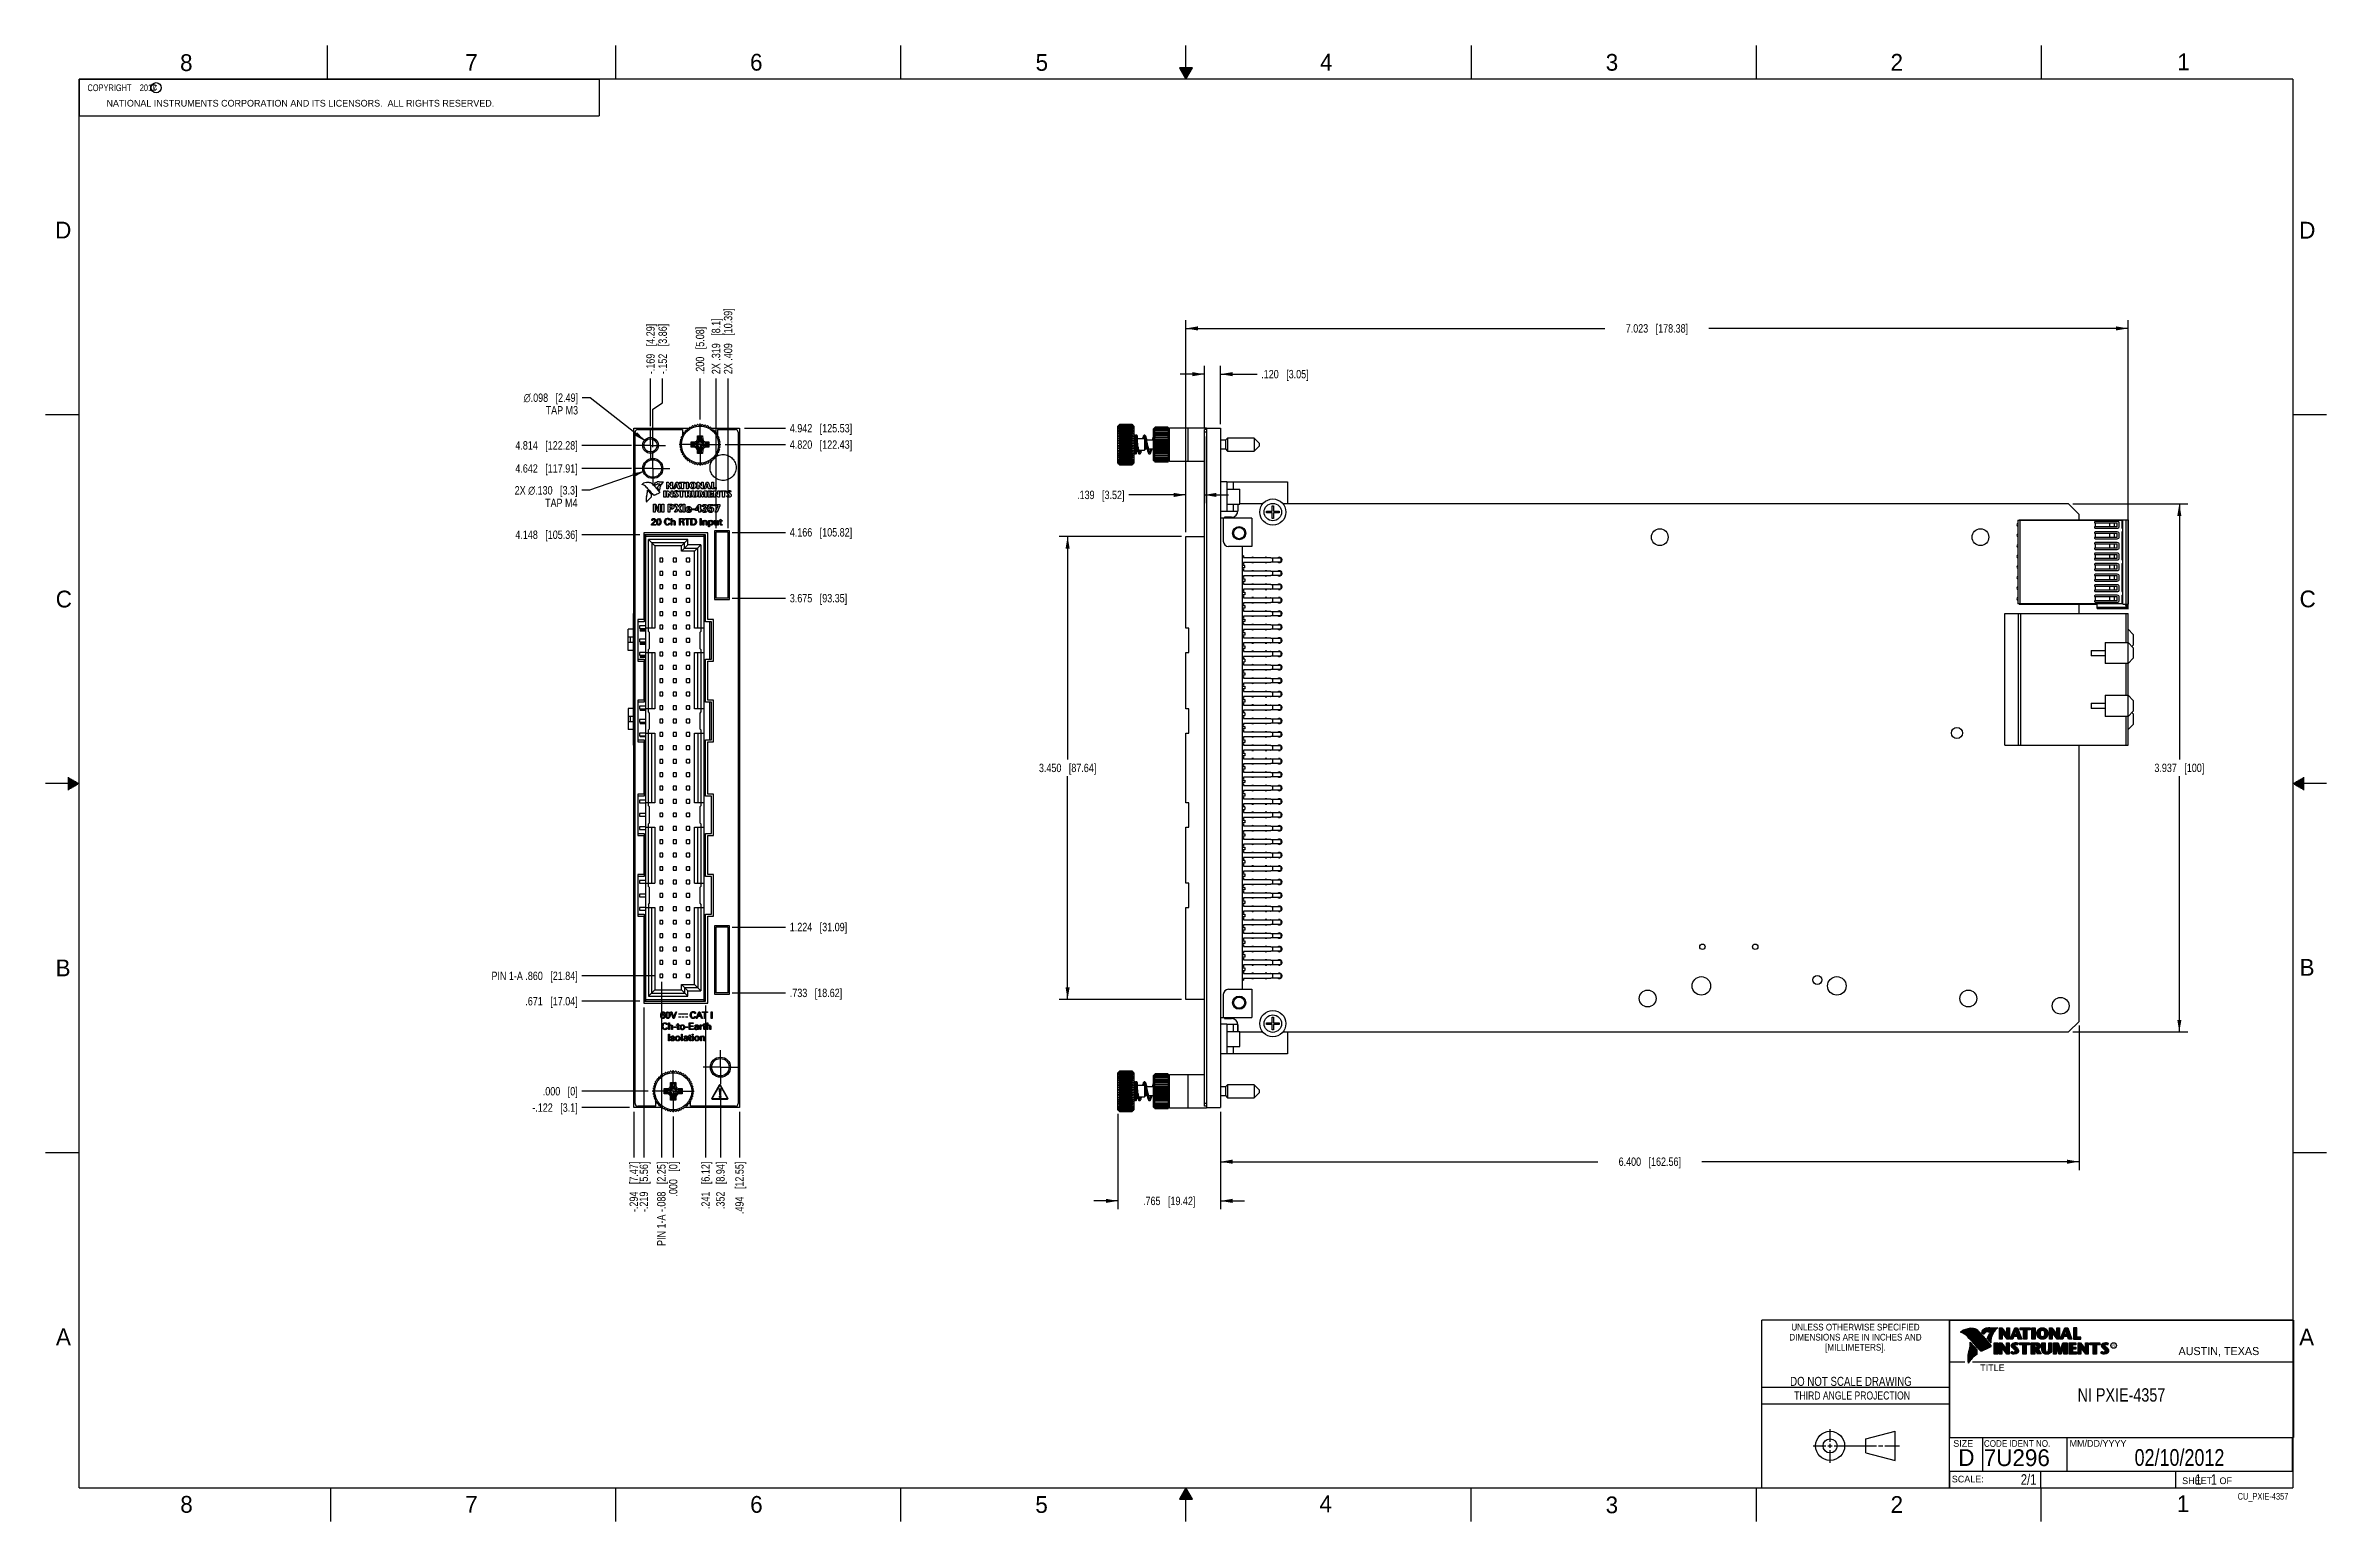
# Model space of a CAD drawing. Header units: inches. Extents: x 0 to 34, y 0 to 22.
import ezdxf

# ---------------------------------------------------------------- set-up
doc = ezdxf.new("R2010")
doc.units = ezdxf.units.IN
doc.header["$LTSCALE"] = 1.87
doc.header["$MEASUREMENT"] = 0
doc.linetypes.add('CENTER', pattern=[0.6, 0.375, -0.075, 0.075, -0.075])
doc.layers.get('0').update_dxf_attribs({"linetype": 'CONTINUOUS'})
for name, color, linetype in [('02___PRT_ALL_AXES', 7, 'CONTINUOUS'), ('DETAIL', 7, 'CONTINUOUS'), ('DIMENSIONS', 7, 'CONTINUOUS'), ('NOTE', 7, 'CONTINUOUS')]:
    doc.layers.add(name, color=color, linetype=linetype)
doc.styles.get("Standard").update_dxf_attribs({"font": 'txt', "width": 0.8})
doc.styles.add('TEXTSTYLE_1', font='gdt', dxfattribs={"width": 0.8})
doc.styles.add('TEXTSTYLE_2', font='txt')
doc.styles.add('TEXTSTYLE_3', font='txt', dxfattribs={"width": 0.9})
doc.dimstyles.new('DIMSTYLE_1', dxfattribs={"dimtxt": 0.125, "dimasz": 0.18, "dimexe": 0.18, "dimexo": 0.0625, "dimgap": 0.09, "dimtad": 0, "dimtih": 1, "dimtoh": 1, "dimdec": 3, "dimlfac": 0.5, "dimzin": 4, "dimdsep": 46, "dimtxsty": 'STANDARD', "dimblk": '_FILLED', "dimblk1": '_FILLED', "dimblk2": '_FILLED', "dimcen": 0.09, "dimadec": 0, "dimazin": 0, "dimtp": 0.01, "dimtm": 0.01, "dimtfac": 1, "dimtdec": 3, "dimtofl": 0, "dimtmove": 0, "dimatfit": 3, "dimldrblk": '_FILLED', "dimfxl": 1, "dimtolj": 1, "dimtzin": 4, "dimarcsym": 0})
doc.dimstyles.new('DIMSTYLE_2', dxfattribs={"dimtxt": 0.125, "dimasz": 0.18, "dimexe": 0.18, "dimexo": 0.0625, "dimgap": 0.09, "dimtad": 0, "dimtih": 1, "dimtoh": 1, "dimdec": 3, "dimlfac": 0.5, "dimzin": 4, "dimdsep": 46, "dimtxsty": 'STANDARD', "dimblk": '_FILLED', "dimblk1": '_FILLED', "dimblk2": '_FILLED', "dimcen": 0.09, "dimadec": 0, "dimazin": 0, "dimtp": 0.01, "dimtm": 0.01, "dimtfac": 1, "dimtdec": 3, "dimtofl": 0, "dimtmove": 0, "dimatfit": 3, "dimldrblk": '_FILLED', "dimfxl": 1, "dimtolj": 1, "dimtzin": 4, "dimarcsym": 0})
doc.dimstyles.new('DIMSTYLE_3', dxfattribs={"dimtxt": 0.125, "dimasz": 0.18, "dimexe": 0.18, "dimexo": 0.0625, "dimgap": 0.09, "dimtad": 0, "dimtih": 1, "dimtoh": 1, "dimdec": 3, "dimlfac": 0.5, "dimzin": 4, "dimdsep": 46, "dimtxsty": 'STANDARD', "dimblk": '_FILLED', "dimblk1": '_FILLED', "dimblk2": '_FILLED', "dimcen": 0.09, "dimadec": 0, "dimazin": 0, "dimtp": 0.01, "dimtm": 0.01, "dimtfac": 1, "dimtdec": 3, "dimtofl": 0, "dimtmove": 0, "dimatfit": 3, "dimldrblk": '_FILLED', "dimfxl": 1, "dimtolj": 1, "dimtzin": 4, "dimarcsym": 0})

msp = doc.modelspace()

# ---------------------------------------------------------------- texts
at = {"color": 2, "linetype": 'CONTINUOUS', "line_spacing_factor": 0.9}
for s, insert, char_height, width, attachment_point, style in [('8', (2.0046, 21.8713), 0.25, 0.25, 1, 'TEXTSTYLE_2'), ('7', (6.2556, 21.8743), 0.25, 0.25, 1, 'TEXTSTYLE_2'), ('6', (10.5012, 21.8772), 0.25, 0.25, 1, 'TEXTSTYLE_2'), ('5', (14.7577, 21.8747), 0.25, 0.25, 1, 'TEXTSTYLE_2'), ('4', (18.9977, 21.8777), 0.25, 0.25, 1, 'TEXTSTYLE_2'), ('3', (23.257, 21.8759), 0.25, 0.25, 1, 'TEXTSTYLE_2'), ('2', (27.5025, 21.8762), 0.25, 0.25, 1, 'TEXTSTYLE_2'), ('1', (31.7781, 21.8826), 0.25, 0.25, 1, 'TEXTSTYLE_2'), ('NATIONAL INSTRUMENTS CORPORATION AND ITS LICENSORS.  ALL RIGHTS RESERVED.', (0.9071, 21.1911), 0.1, 7.3, 1, 'TEXTSTYLE_2'), ('c', (1.599, 21.4388), 0.1, 0.1, 1, 'TEXTSTYLE_2'), ('D', (0.1424, 19.375), 0.25, 0.25, 1, 'TEXTSTYLE_2'), ('D', (33.5947, 19.3736), 0.25, 0.25, 1, 'TEXTSTYLE_2'), ('C', (0.1508, 13.8746), 0.25, 0.25, 1, 'TEXTSTYLE_2'), ('C', (33.6004, 13.8767), 0.25, 0.25, 1, 'TEXTSTYLE_2'), ('B', (0.1484, 8.3757), 0.25, 0.25, 1, 'TEXTSTYLE_2'), ('B', (33.6006, 8.3845), 0.25, 0.25, 1, 'TEXTSTYLE_2'), ('A', (0.1541, 2.8761), 0.25, 0.25, 1, 'TEXTSTYLE_2'), ('DIMENSIONS ARE IN INCHES AND', (26.9799, 2.7959), 0.1, 2.52, 2, 'TEXTSTYLE_3'), ('UNLESS OTHERWISE SPECIFIED', (26.9799, 2.9459), 0.1, 2.34, 2, 'TEXTSTYLE_3'), ('A', (33.5939, 2.8728), 0.25, 0.25, 1, 'TEXTSTYLE_2'), ('[MILLIMETERS].', (26.9799, 2.6459), 0.1, 1.26, 2, 'TEXTSTYLE_3'), ('R', (30.8076, 2.6413), 0.042, 0.041979, 1, 'TEXTSTYLE_2'), ('AUSTIN, TEXAS', (31.7957, 2.599), 0.12, 1.56, 1, 'TEXTSTYLE_2'), ('TITLE', (28.8397, 2.3397), 0.1, 0.5, 1, 'TEXTSTYLE_2'), ('SIZE', (28.4379, 1.2118), 0.1, 0.4, 1, 'TEXTSTYLE_2'), ('CODE IDENT NO.', (28.8949, 1.2115), 0.1, 1.26, 1, 'TEXTSTYLE_3'), ('MM/DD/YYYY', (30.1721, 1.2121), 0.1, 1, 1, 'TEXTSTYLE_2'), ('SCALE:', (28.4164, 0.6806), 0.1, 0.6, 1, 'TEXTSTYLE_2'), ('8', (2.0074, 0.3791), 0.25, 0.25, 1, 'TEXTSTYLE_2'), ('7', (6.2553, 0.3787), 0.25, 0.25, 1, 'TEXTSTYLE_2'), ('6', (10.5033, 0.3784), 0.25, 0.25, 1, 'TEXTSTYLE_2'), ('5', (14.754, 0.3762), 0.25, 0.25, 1, 'TEXTSTYLE_2'), ('4', (18.9884, 0.3869), 0.25, 0.25, 1, 'TEXTSTYLE_2'), ('3', (23.2555, 0.371), 0.25, 0.25, 1, 'TEXTSTYLE_2'), ('2', (27.5035, 0.3763), 0.25, 0.25, 1, 'TEXTSTYLE_2'), ('1', (31.7706, 0.389), 0.25, 0.25, 1, 'TEXTSTYLE_2'), ('SHEET   OF', (31.8499, 0.6557), 0.1, 1, 1, 'TEXTSTYLE_2')]:
    msp.add_mtext(s, dxfattribs=dict(at, insert=insert, char_height=char_height, width=width, attachment_point=attachment_point, style=style))
at = {"color": 7, "linetype": 'CONTINUOUS', "insert": (26.9127, 2.1549), "char_height": 0.135, "width": 2.16, "attachment_point": 2, "line_spacing_factor": 0.9}
msp.add_mtext('DO NOT SCALE DRAWING', dxfattribs=at)
at = {"color": 2, "linetype": 'CONTINUOUS', "insert": (26.9296, 1.9368), "char_height": 0.12, "width": 2.112, "attachment_point": 2, "line_spacing_factor": 0.9}
msp.add_mtext('THIRD ANGLE PROJECTION', dxfattribs=at)
at = {"color": 7, "linetype": 'CONTINUOUS', "char_height": 0.25, "attachment_point": 1, "line_spacing_factor": 0.9, "style": 'TEXTSTYLE_2'}
for s, insert, width in [('D  ', (28.5128, 1.0764), 0.75), ('7U296', (28.8928, 1.0745), 1.25)]:
    msp.add_mtext(s, dxfattribs=dict(at, insert=insert, width=width))
at = {"layer": 'DETAIL', "color": 7, "linetype": 'CONTINUOUS', "char_height": 0.15625, "line_spacing_factor": 0.9}
for s, insert, width, attachment_point in [('2/1', (29.677, 0.7032), 0.375, 3), ('     1   1', (31.8125, 0.7031), 1.25, 1)]:
    msp.add_mtext(s, dxfattribs=dict(at, insert=insert, width=width, attachment_point=attachment_point))
at = {"layer": 'DETAIL', "color": 2, "linetype": 'CONTINUOUS', "insert": (33.4328, 0.4236), "char_height": 0.1, "width": 0.96, "attachment_point": 3, "line_spacing_factor": 0.9}
msp.add_mtext('CU_PXIE-4357', dxfattribs=at)
at = {"layer": 'NOTE', "color": 2, "linetype": 'CONTINUOUS', "insert": (0.5625, 21.4219), "char_height": 0.1, "width": 1.52, "attachment_point": 1, "line_spacing_factor": 0.9}
msp.add_mtext('  COPYRIGHT    2012', dxfattribs=at)
at = {"layer": 'NOTE', "color": 7, "linetype": 'CONTINUOUS', "attachment_point": 2, "line_spacing_factor": 0.9}
for s, insert, char_height, width in [('NI PXIE-4357 \\P ', (30.9443, 1.9853), 0.2, 2.08), ('02/10/2012', (31.81, 1.078), 0.25, 2)]:
    msp.add_mtext(s, dxfattribs=dict(at, insert=insert, char_height=char_height, width=width))

# ---------------------------------------------------------------- blocks, each defined once
blk = doc.blocks.new('_FILLED')
at = {"color": 0, "linetype": 'BYBLOCK'}
blk.add_solid([(0, 0), (-1, 0.17), (-1, -0.17)], dxfattribs=at)
blk = doc.blocks.new('*D0')
at = {"layer": 'DIMENSIONS', "color": 2, "linetype": 'CONTINUOUS'}
for p, q in [((17.274, 17.102), (16.914, 17.102)), ((17.274, 16.299), (17.274, 17.227)), ((17.514, 16.359), (17.514, 17.227)), ((17.514, 17.102), (18.06, 17.102))]:
    blk.add_line(p, q, dxfattribs=at)
at = {"layer": 'DIMENSIONS', "color": 2, "linetype": 'CONTINUOUS', "xscale": 0.18, "yscale": 0.18, "zscale": 0.18}
blk.add_blockref('_FILLED', (17.274, 17.102), dxfattribs=at)
at = {"layer": 'DIMENSIONS', "color": 2, "linetype": 'CONTINUOUS', "xscale": 0.18, "yscale": 0.18, "zscale": 0.18, "rotation": 180}
blk.add_blockref('_FILLED', (17.514, 17.102), dxfattribs=at)
at = {"layer": 'DIMENSIONS', "color": 2, "linetype": 'CONTINUOUS', "insert": (18.122, 17.165), "char_height": 0.125, "width": 1.125, "attachment_point": 1, "line_spacing_factor": 0.9}
blk.add_mtext('.120{\\Ftxt.shx;\\W1.000000;\\H0.125000; }[3.05]', dxfattribs=at)
blk = doc.blocks.new('*D1')
at = {"layer": 'DIMENSIONS', "color": 2, "linetype": 'CONTINUOUS'}
for p, q in [((17.274, 16.174), (17.274, 15.177)), ((16.997, 15.302), (16.146, 15.302)), ((16.997, 14.745), (16.997, 15.427)), ((17.274, 15.302), (17.634, 15.302))]:
    blk.add_line(p, q, dxfattribs=at)
at = {"layer": 'DIMENSIONS', "color": 2, "linetype": 'CONTINUOUS', "xscale": 0.18, "yscale": 0.18, "zscale": 0.18}
blk.add_blockref('_FILLED', (16.997, 15.302), dxfattribs=at)
at = {"layer": 'DIMENSIONS', "color": 2, "linetype": 'CONTINUOUS', "xscale": 0.18, "yscale": 0.18, "zscale": 0.18, "rotation": 180}
blk.add_blockref('_FILLED', (17.274, 15.302), dxfattribs=at)
at = {"layer": 'DIMENSIONS', "color": 2, "linetype": 'CONTINUOUS', "insert": (16.083, 15.365), "char_height": 0.125, "width": 1.125, "attachment_point": 3, "line_spacing_factor": 0.9}
blk.add_mtext('.139{\\Ftxt.shx;\\W1.000000;\\H0.125000; }[3.52]', dxfattribs=at)
blk = doc.blocks.new('*D2')
at = {"layer": 'DIMENSIONS', "color": 2, "linetype": 'CONTINUOUS'}
for p, q in [((15.985, 6.074), (15.985, 4.653)), ((17.514, 6.106), (17.514, 4.653)), ((15.985, 4.778), (15.625, 4.778)), ((17.514, 4.778), (17.874, 4.778))]:
    blk.add_line(p, q, dxfattribs=at)
at = {"layer": 'DIMENSIONS', "color": 2, "linetype": 'CONTINUOUS', "xscale": 0.18, "yscale": 0.18, "zscale": 0.18}
blk.add_blockref('_FILLED', (15.985, 4.778), dxfattribs=at)
at = {"layer": 'DIMENSIONS', "color": 2, "linetype": 'CONTINUOUS', "xscale": 0.18, "yscale": 0.18, "zscale": 0.18, "rotation": 180}
blk.add_blockref('_FILLED', (17.514, 4.778), dxfattribs=at)
at = {"layer": 'DIMENSIONS', "color": 2, "linetype": 'CONTINUOUS', "insert": (16.75, 4.84), "char_height": 0.125, "width": 1.225, "attachment_point": 2, "line_spacing_factor": 0.9}
blk.add_mtext('.765{\\Ftxt.shx;\\W1.000000;\\H0.125000; }[19.42]', dxfattribs=at)
blk = doc.blocks.new('*D3')
at = {"layer": 'DIMENSIONS', "color": 2, "linetype": 'CONTINUOUS'}
for p, q in [((16.935, 14.683), (15.11, 14.683)), ((15.235, 14.683), (15.235, 11.357)), ((15.235, 7.782), (15.235, 11.107)), ((16.935, 7.782), (15.11, 7.782))]:
    blk.add_line(p, q, dxfattribs=at)
at = {"layer": 'DIMENSIONS', "color": 2, "linetype": 'CONTINUOUS', "xscale": 0.18, "yscale": 0.18, "zscale": 0.18}
for p, rotation in [((15.235, 14.683), 90.0000096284), ((15.235, 7.782), 270)]:
    blk.add_blockref('_FILLED', p, dxfattribs=dict(at, rotation=rotation))
at = {"layer": 'DIMENSIONS', "color": 2, "linetype": 'CONTINUOUS', "insert": (15.235, 11.295), "char_height": 0.125, "width": 1.325, "attachment_point": 2, "line_spacing_factor": 0.9}
blk.add_mtext('3.450{\\Ftxt.shx;\\W1.000000;\\H0.125000; }[87.64]', dxfattribs=at)
blk = doc.blocks.new('*D4')
at = {"layer": 'DIMENSIONS', "color": 2, "linetype": 'CONTINUOUS'}
for p, q in [((30.314, 7.392), (30.314, 5.237)), ((17.514, 6.106), (17.514, 5.237)), ((17.514, 5.362), (23.139, 5.362)), ((30.314, 5.362), (24.689, 5.362))]:
    blk.add_line(p, q, dxfattribs=at)
at = {"layer": 'DIMENSIONS', "color": 2, "linetype": 'CONTINUOUS', "xscale": 0.18, "yscale": 0.18, "zscale": 0.18, "rotation": 180}
blk.add_blockref('_FILLED', (17.514, 5.362), dxfattribs=at)
at = {"layer": 'DIMENSIONS', "color": 2, "linetype": 'CONTINUOUS', "xscale": 0.18, "yscale": 0.18, "zscale": 0.18}
blk.add_blockref('_FILLED', (30.314, 5.362), dxfattribs=at)
at = {"layer": 'DIMENSIONS', "color": 2, "linetype": 'CONTINUOUS', "insert": (23.914, 5.425), "char_height": 0.125, "width": 1.425, "attachment_point": 2, "line_spacing_factor": 0.9}
blk.add_mtext('6.400{\\Ftxt.shx;\\W1.000000;\\H0.125000; }[162.56]', dxfattribs=at)
blk = doc.blocks.new('*D5')
at = {"layer": 'DIMENSIONS', "color": 2, "linetype": 'CONTINUOUS'}
for p, q in [((16.997, 14.745), (16.997, 17.909)), ((16.997, 17.784), (23.245, 17.784)), ((31.043, 17.784), (24.795, 17.784)), ((31.043, 13.598), (31.043, 17.909))]:
    blk.add_line(p, q, dxfattribs=at)
at = {"layer": 'DIMENSIONS', "color": 2, "linetype": 'CONTINUOUS', "xscale": 0.18, "yscale": 0.18, "zscale": 0.18, "rotation": 179.9999999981}
blk.add_blockref('_FILLED', (16.997, 17.784), dxfattribs=at)
at = {"layer": 'DIMENSIONS', "color": 2, "linetype": 'CONTINUOUS', "xscale": 0.18, "yscale": 0.18, "zscale": 0.18}
blk.add_blockref('_FILLED', (31.043, 17.784), dxfattribs=at)
at = {"layer": 'DIMENSIONS', "color": 2, "linetype": 'CONTINUOUS', "insert": (24.02, 17.847), "char_height": 0.125, "width": 1.425, "attachment_point": 2, "line_spacing_factor": 0.9}
blk.add_mtext('7.023{\\Ftxt.shx;\\W1.000000;\\H0.125000; }[178.38]', dxfattribs=at)
blk = doc.blocks.new('*D6')
at = {"layer": 'DIMENSIONS', "color": 2, "linetype": 'CONTINUOUS'}
for p, q in [((30.219, 15.17), (31.933, 15.17)), ((31.808, 15.17), (31.808, 11.358)), ((31.808, 7.296), (31.808, 11.108)), ((30.219, 7.296), (31.933, 7.296))]:
    blk.add_line(p, q, dxfattribs=at)
at = {"layer": 'DIMENSIONS', "color": 2, "linetype": 'CONTINUOUS', "xscale": 0.18, "yscale": 0.18, "zscale": 0.18}
for p, rotation in [((31.808, 15.17), 90), ((31.808, 7.296), 270)]:
    blk.add_blockref('_FILLED', p, dxfattribs=dict(at, rotation=rotation))
at = {"layer": 'DIMENSIONS', "color": 2, "linetype": 'CONTINUOUS', "insert": (31.808, 11.296), "char_height": 0.125, "width": 1.125, "attachment_point": 2, "line_spacing_factor": 0.9}
blk.add_mtext('3.937{\\Ftxt.shx;\\W1.000000;\\H0.125000; }[100]', dxfattribs=at)
blk = doc.blocks.new('*D7')
at = {"layer": 'DIMENSIONS', "color": 2, "linetype": 'CONTINUOUS'}
blk.add_line((10.417, 16.296), (11.031, 16.296), dxfattribs=at)
at = {"layer": 'DIMENSIONS', "color": 2, "linetype": 'CONTINUOUS', "insert": (11.094, 16.359), "char_height": 0.125, "width": 1.425, "attachment_point": 1, "line_spacing_factor": 0.9}
blk.add_mtext('4.942{\\Ftxt.shx;\\W1.000000;\\H0.125000; }[125.53]', dxfattribs=at)
blk = doc.blocks.new('*D8')
at = {"layer": 'DIMENSIONS', "color": 2, "linetype": 'CONTINUOUS'}
blk.add_line((8.981, 6.412), (7.994, 6.412), dxfattribs=at)
at = {"layer": 'DIMENSIONS', "color": 2, "linetype": 'CONTINUOUS', "insert": (7.932, 6.475), "char_height": 0.125, "width": 0.825, "attachment_point": 3, "line_spacing_factor": 0.9}
blk.add_mtext('.000{\\Ftxt.shx;\\W1.000000;\\H0.125000; }[0]', dxfattribs=at)
blk = doc.blocks.new('*D9')
at = {"layer": 'DIMENSIONS', "color": 2, "linetype": 'CONTINUOUS'}
blk.add_line((8.705, 6.168), (7.994, 6.168), dxfattribs=at)
at = {"layer": 'DIMENSIONS', "color": 2, "linetype": 'CONTINUOUS', "insert": (7.932, 6.231), "char_height": 0.125, "width": 1.125, "attachment_point": 3, "line_spacing_factor": 0.9}
blk.add_mtext('-.122{\\Ftxt.shx;\\W1.000000;\\H0.125000; }[3.1]', dxfattribs=at)
blk = doc.blocks.new('*D10')
at = {"layer": 'DIMENSIONS', "color": 2, "linetype": 'CONTINUOUS'}
blk.add_line((8.859, 7.754), (7.994, 7.754), dxfattribs=at)
at = {"layer": 'DIMENSIONS', "color": 2, "linetype": 'CONTINUOUS', "insert": (7.932, 7.817), "char_height": 0.125, "width": 1.225, "attachment_point": 3, "line_spacing_factor": 0.9}
blk.add_mtext('.671{\\Ftxt.shx;\\W1.000000;\\H0.125000; }[17.04]', dxfattribs=at)
blk = doc.blocks.new('*D11')
at = {"layer": 'DIMENSIONS', "color": 2, "linetype": 'CONTINUOUS'}
blk.add_line((9.093, 8.132), (7.994, 8.132), dxfattribs=at)
at = {"layer": 'DIMENSIONS', "color": 2, "linetype": 'CONTINUOUS', "insert": (7.932, 8.195), "char_height": 0.125, "width": 2.025, "attachment_point": 3, "line_spacing_factor": 0.9}
blk.add_mtext('PIN 1-A .860{\\Ftxt.shx;\\W1.000000;\\H0.125000; }[21.84]', dxfattribs=at)
blk = doc.blocks.new('*D12')
at = {"layer": 'DIMENSIONS', "color": 2, "linetype": 'CONTINUOUS'}
blk.add_line((8.859, 14.708), (7.994, 14.708), dxfattribs=at)
at = {"layer": 'DIMENSIONS', "color": 2, "linetype": 'CONTINUOUS', "insert": (7.932, 14.771), "char_height": 0.125, "width": 1.425, "attachment_point": 3, "line_spacing_factor": 0.9}
blk.add_mtext('4.148{\\Ftxt.shx;\\W1.000000;\\H0.125000; }[105.36]', dxfattribs=at)
blk = doc.blocks.new('*D13')
at = {"layer": 'DIMENSIONS', "color": 2, "linetype": 'CONTINUOUS'}
blk.add_line((8.734, 15.696), (7.994, 15.696), dxfattribs=at)
at = {"layer": 'DIMENSIONS', "color": 2, "linetype": 'CONTINUOUS', "insert": (7.932, 15.759), "char_height": 0.125, "width": 1.425, "attachment_point": 3, "line_spacing_factor": 0.9}
blk.add_mtext('4.642{\\Ftxt.shx;\\W1.000000;\\H0.125000; }[117.91]', dxfattribs=at)
blk = doc.blocks.new('*D14')
at = {"layer": 'DIMENSIONS', "color": 2, "linetype": 'CONTINUOUS'}
blk.add_line((8.732, 16.04), (7.994, 16.04), dxfattribs=at)
at = {"layer": 'DIMENSIONS', "color": 2, "linetype": 'CONTINUOUS', "insert": (7.932, 16.103), "char_height": 0.125, "width": 1.425, "attachment_point": 3, "line_spacing_factor": 0.9}
blk.add_mtext('4.814{\\Ftxt.shx;\\W1.000000;\\H0.125000; }[122.28]', dxfattribs=at)
blk = doc.blocks.new('*D15')
at = {"layer": 'DIMENSIONS', "color": 2, "linetype": 'CONTINUOUS'}
blk.add_line((10.236, 7.878), (11.031, 7.878), dxfattribs=at)
at = {"layer": 'DIMENSIONS', "color": 2, "linetype": 'CONTINUOUS', "insert": (11.094, 7.941), "char_height": 0.125, "width": 1.225, "attachment_point": 1, "line_spacing_factor": 0.9}
blk.add_mtext('.733{\\Ftxt.shx;\\W1.000000;\\H0.125000; }[18.62]', dxfattribs=at)
blk = doc.blocks.new('*D16')
at = {"layer": 'DIMENSIONS', "color": 2, "linetype": 'CONTINUOUS'}
blk.add_line((10.236, 8.86), (11.031, 8.86), dxfattribs=at)
at = {"layer": 'DIMENSIONS', "color": 2, "linetype": 'CONTINUOUS', "insert": (11.094, 8.923), "char_height": 0.125, "width": 1.325, "attachment_point": 1, "line_spacing_factor": 0.9}
blk.add_mtext('1.224{\\Ftxt.shx;\\W1.000000;\\H0.125000; }[31.09]', dxfattribs=at)
blk = doc.blocks.new('*D17')
at = {"layer": 'DIMENSIONS', "color": 2, "linetype": 'CONTINUOUS'}
blk.add_line((10.236, 13.762), (11.031, 13.762), dxfattribs=at)
at = {"layer": 'DIMENSIONS', "color": 2, "linetype": 'CONTINUOUS', "insert": (11.094, 13.825), "char_height": 0.125, "width": 1.325, "attachment_point": 1, "line_spacing_factor": 0.9}
blk.add_mtext('3.675{\\Ftxt.shx;\\W1.000000;\\H0.125000; }[93.35]', dxfattribs=at)
blk = doc.blocks.new('*D18')
at = {"layer": 'DIMENSIONS', "color": 2, "linetype": 'CONTINUOUS'}
blk.add_line((10.236, 14.744), (11.031, 14.744), dxfattribs=at)
at = {"layer": 'DIMENSIONS', "color": 2, "linetype": 'CONTINUOUS', "insert": (11.094, 14.807), "char_height": 0.125, "width": 1.425, "attachment_point": 1, "line_spacing_factor": 0.9}
blk.add_mtext('4.166{\\Ftxt.shx;\\W1.000000;\\H0.125000; }[105.82]', dxfattribs=at)
blk = doc.blocks.new('*D19')
at = {"layer": 'DIMENSIONS', "color": 2, "linetype": 'CONTINUOUS'}
blk.add_line((10.13, 16.052), (11.031, 16.052), dxfattribs=at)
at = {"layer": 'DIMENSIONS', "color": 2, "linetype": 'CONTINUOUS', "insert": (11.094, 16.115), "char_height": 0.125, "width": 1.425, "attachment_point": 1, "line_spacing_factor": 0.9}
blk.add_mtext('4.820{\\Ftxt.shx;\\W1.000000;\\H0.125000; }[122.43]', dxfattribs=at)
blk = doc.blocks.new('*D20')
at = {"layer": 'DIMENSIONS', "color": 2, "linetype": 'CONTINUOUS'}
blk.add_line((8.768, 6.106), (8.768, 5.425), dxfattribs=at)
at = {"layer": 'DIMENSIONS', "color": 2, "linetype": 'CONTINUOUS', "insert": (8.705, 5.362), "char_height": 0.125, "width": 1.225, "attachment_point": 3, "rotation": 90, "line_spacing_factor": 0.9}
blk.add_mtext('-.294{\\Ftxt.shx;\\W1.000000;\\H0.125000; }[7.47]', dxfattribs=at)
blk = doc.blocks.new('*D21')
at = {"layer": 'DIMENSIONS', "color": 2, "linetype": 'CONTINUOUS'}
blk.add_line((9.356, 6.038), (9.356, 5.425), dxfattribs=at)
at = {"layer": 'DIMENSIONS', "color": 2, "linetype": 'CONTINUOUS', "insert": (9.293, 5.362), "char_height": 0.125, "width": 0.825, "attachment_point": 3, "rotation": 90, "line_spacing_factor": 0.9}
blk.add_mtext('.000{\\Ftxt.shx;\\W1.000000;\\H0.125000; }[0]', dxfattribs=at)
blk = doc.blocks.new('*D22')
at = {"layer": 'DIMENSIONS', "color": 2, "linetype": 'CONTINUOUS'}
blk.add_line((9.838, 7.692), (9.838, 5.425), dxfattribs=at)
at = {"layer": 'DIMENSIONS', "color": 2, "linetype": 'CONTINUOUS', "insert": (9.775, 5.362), "char_height": 0.125, "width": 1.125, "attachment_point": 3, "rotation": 90, "line_spacing_factor": 0.9}
blk.add_mtext('.241{\\Ftxt.shx;\\W1.000000;\\H0.125000; }[6.12]', dxfattribs=at)
blk = doc.blocks.new('*D23')
at = {"layer": 'DIMENSIONS', "color": 2, "linetype": 'CONTINUOUS'}
blk.add_line((10.06, 6.453), (10.06, 5.425), dxfattribs=at)
at = {"layer": 'DIMENSIONS', "color": 2, "linetype": 'CONTINUOUS', "insert": (9.997, 5.362), "char_height": 0.125, "width": 1.125, "attachment_point": 3, "rotation": 90, "line_spacing_factor": 0.9}
blk.add_mtext('.352{\\Ftxt.shx;\\W1.000000;\\H0.125000; }[8.94]', dxfattribs=at)
blk = doc.blocks.new('*D24')
at = {"layer": 'DIMENSIONS', "color": 2, "linetype": 'CONTINUOUS'}
blk.add_line((10.344, 6.106), (10.344, 5.425), dxfattribs=at)
at = {"layer": 'DIMENSIONS', "color": 2, "linetype": 'CONTINUOUS', "insert": (10.281, 5.362), "char_height": 0.125, "width": 1.225, "attachment_point": 3, "rotation": 90, "line_spacing_factor": 0.9}
blk.add_mtext('.494{\\Ftxt.shx;\\W1.000000;\\H0.125000; }[12.55]', dxfattribs=at)
blk = doc.blocks.new('*D25')
at = {"layer": 'DIMENSIONS', "color": 2, "linetype": 'CONTINUOUS'}
blk.add_line((8.918, 7.662), (8.918, 5.425), dxfattribs=at)
at = {"layer": 'DIMENSIONS', "color": 2, "linetype": 'CONTINUOUS', "insert": (8.855, 5.362), "char_height": 0.125, "width": 1.225, "attachment_point": 3, "rotation": 90, "line_spacing_factor": 0.9}
blk.add_mtext('-.219{\\Ftxt.shx;\\W1.000000;\\H0.125000; }[5.56]', dxfattribs=at)
blk = doc.blocks.new('*D26')
at = {"layer": 'DIMENSIONS', "color": 2, "linetype": 'CONTINUOUS'}
blk.add_line((9.179, 8.043), (9.179, 5.425), dxfattribs=at)
at = {"layer": 'DIMENSIONS', "color": 2, "linetype": 'CONTINUOUS', "insert": (9.116, 5.362), "char_height": 0.125, "width": 2.025, "attachment_point": 3, "rotation": 90, "line_spacing_factor": 0.9}
blk.add_mtext('PIN 1-A -.088{\\Ftxt.shx;\\W1.000000;\\H0.125000; }[2.25]', dxfattribs=at)
blk = doc.blocks.new('*D27')
at = {"layer": 'DIMENSIONS', "color": 2, "linetype": 'CONTINUOUS'}
blk.add_line((9.018, 16.326), (9.018, 17.04), dxfattribs=at)
at = {"layer": 'DIMENSIONS', "color": 2, "linetype": 'CONTINUOUS', "insert": (8.955, 17.102), "char_height": 0.125, "width": 1.225, "attachment_point": 1, "rotation": 90, "line_spacing_factor": 0.9}
blk.add_mtext('-.169{\\Ftxt.shx;\\W1.000000;\\H0.125000; }[4.29]', dxfattribs=at)
blk = doc.blocks.new('*D28')
at = {"layer": 'DIMENSIONS', "color": 2, "linetype": 'CONTINUOUS'}
for p, q in [((9.198, 16.676), (9.198, 17.04)), ((9.052, 16.581), (9.198, 16.676)), ((9.052, 16.014), (9.052, 16.581))]:
    blk.add_line(p, q, dxfattribs=at)
at = {"layer": 'DIMENSIONS', "color": 2, "linetype": 'CONTINUOUS', "insert": (9.136, 17.102), "char_height": 0.125, "width": 1.225, "attachment_point": 1, "rotation": 90, "line_spacing_factor": 0.9}
blk.add_mtext('-.152{\\Ftxt.shx;\\W1.000000;\\H0.125000; }[3.86]', dxfattribs=at)
blk = doc.blocks.new('*D29')
at = {"layer": 'DIMENSIONS', "color": 2, "linetype": 'CONTINUOUS'}
blk.add_line((9.756, 16.427), (9.756, 17.04), dxfattribs=at)
at = {"layer": 'DIMENSIONS', "color": 2, "linetype": 'CONTINUOUS', "insert": (9.693, 17.102), "char_height": 0.125, "width": 1.125, "attachment_point": 1, "rotation": 90, "line_spacing_factor": 0.9}
blk.add_mtext('.200{\\Ftxt.shx;\\W1.000000;\\H0.125000; }[5.08]', dxfattribs=at)
blk = doc.blocks.new('*D30')
at = {"layer": 'DIMENSIONS', "color": 2, "linetype": 'CONTINUOUS'}
blk.add_line((9.994, 14.807), (9.994, 17.04), dxfattribs=at)
at = {"layer": 'DIMENSIONS', "color": 2, "linetype": 'CONTINUOUS', "insert": (9.931, 17.102), "char_height": 0.125, "width": 1.325, "attachment_point": 1, "rotation": 90, "line_spacing_factor": 0.9}
blk.add_mtext('2X .319{\\Ftxt.shx;\\W1.000000;\\H0.125000; }[8.1]', dxfattribs=at)
blk = doc.blocks.new('*D31')
at = {"layer": 'DIMENSIONS', "color": 2, "linetype": 'CONTINUOUS'}
blk.add_line((10.174, 14.807), (10.174, 17.04), dxfattribs=at)
at = {"layer": 'DIMENSIONS', "color": 2, "linetype": 'CONTINUOUS', "insert": (10.111, 17.102), "char_height": 0.125, "width": 1.525, "attachment_point": 1, "rotation": 90, "line_spacing_factor": 0.9}
blk.add_mtext('2X .409{\\Ftxt.shx;\\W1.000000;\\H0.125000; }[10.39]', dxfattribs=at)
blk = doc.blocks.new('*D32')
at = {"layer": 'DIMENSIONS', "color": 2, "linetype": 'CONTINUOUS'}
for p, q in [((8.929, 15.654), (8.109, 15.371)), ((8.109, 15.371), (7.992, 15.371))]:
    blk.add_line(p, q, dxfattribs=at)
at = {"layer": 'DIMENSIONS', "color": 2, "linetype": 'CONTINUOUS', "xscale": 0.18, "yscale": 0.18, "zscale": 0.18, "rotation": 19.0633331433}
blk.add_blockref('_FILLED', (8.929, 15.654), dxfattribs=at)
at = {"layer": 'DIMENSIONS', "color": 2, "linetype": 'CONTINUOUS', "insert": (7.929, 15.433), "char_height": 0.125, "width": 1.49167, "attachment_point": 3, "line_spacing_factor": 0.9}
blk.add_mtext('2X \\Fgdt;{\\Fgdt;n}\\Ftxt;.130{\\Ftxt.shx;\\W1.000000;\\H0.125000; }[3.3]\\PTAP M4', dxfattribs=at)
blk = doc.blocks.new('*D33')
at = {"layer": 'DIMENSIONS', "color": 2, "linetype": 'CONTINUOUS'}
for p, q in [((8.117, 16.751), (8, 16.751)), ((8.941, 16.101), (8.117, 16.751))]:
    blk.add_line(p, q, dxfattribs=at)
at = {"layer": 'DIMENSIONS', "color": 2, "linetype": 'CONTINUOUS', "xscale": 0.18, "yscale": 0.18, "zscale": 0.18, "rotation": 321.7171956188}
blk.add_blockref('_FILLED', (8.941, 16.101), dxfattribs=at)
at = {"layer": 'DIMENSIONS', "color": 2, "linetype": 'CONTINUOUS', "insert": (7.937, 16.814), "char_height": 0.125, "width": 1.29167, "attachment_point": 3, "line_spacing_factor": 0.9, "style": 'TEXTSTYLE_1'}
blk.add_mtext('{\\Fgdt;n}\\Ftxt;.098{\\Ftxt.shx;\\W1.000000;\\H0.125000; }[2.49]\\PTAP M3', dxfattribs=at)

# ---------------------------------------------------------------- dimensions: what is measured, and where the dimension line sits
at = {"layer": 'DIMENSIONS', "color": 2, "linetype": 'CONTINUOUS'}
for feature_location, offset, dtype, origin, text, picture, middle in [((10.1735, 14.8069), (0, 2.233), 1, (9.3555, 14.7444), '2X <>', '*D31', (10.1735, 17.8649)), ((9.9935, 14.8069), (0, 2.233), 1, (9.3555, 14.7444), '2X <>', '*D30', (9.9935, 17.7649)), ((9.0175, 16.3259), (0, 0.714), 1, (9.3555, 16.2634), '-<>', '*D27', (9.0175, 17.7149)), ((9.0515, 16.0139), (0.1467, 1.026), 0, (9.3555, 15.9514), '-<>', '*D28', (9.1982, 17.7149)), ((9.0926, 8.1324), (-1.0982, 0), 0, (9.1551, 6.4124), 'PIN 1-A <>', '*D11', (6.4693, 8.1324)), ((9.1787, 8.0431), (0, -2.6182), 1, (9.3555, 8.1056), 'PIN 1-A -<>', '*D26', (9.4027, 3.9029)), ((8.9175, 7.6619), (0, -2.237), 1, (9.3555, 7.7244), '-<>', '*D25', (9.0296, 4.5764)), ((8.705, 6.1684), (-0.7107, 0), 0, (8.7675, 6.4124), '-<>', '*D9', (7.1693, 6.1684)), ((8.7675, 6.1059), (0, -0.681), 1, (9.3555, 6.1004), '-<>', '*D20', (8.8796, 4.5764))]:
    dim = msp.add_ordinate_dim(feature_location=feature_location, offset=offset, dtype=dtype, origin=origin, text=text, dimstyle='DIMSTYLE_2', dxfattribs=at)
    dim.commit()
    dim.dimension.update_dxf_attribs({"geometry": picture, "text_midpoint": middle})
for feature_location, offset, dtype, origin, picture, middle in [((9.7555, 16.4269), (0, 0.613), 1, (9.3555, 16.3644), '*D29', (9.7555, 17.6649)), ((10.4175, 16.2964), (0.6136, 0), 0, (9.0435, 6.4124), '*D7', (11.806, 16.2964)), ((8.732, 16.0404), (-0.7377, 0), 0, (8.7945, 6.4124), '*D14', (6.9193, 16.0404)), ((10.13, 16.0524), (0.901, 0), 0, (10.0675, 6.4124), '*D19', (11.806, 16.0524)), ((8.734, 15.6964), (-0.7397, 0), 0, (8.7965, 6.4124), '*D13', (6.9193, 15.6964)), ((8.859, 14.7084), (-0.8647, 0), 0, (8.9215, 6.4124), '*D12', (6.9193, 14.7084)), ((10.236, 14.7444), (0.795, 0), 0, (10.1735, 6.4124), '*D18', (11.806, 14.7444)), ((10.236, 13.7624), (0.795, 0), 0, (10.1735, 6.4124), '*D17', (11.756, 13.7624)), ((10.236, 8.8604), (0.795, 0), 0, (10.1735, 6.4124), '*D16', (11.756, 8.8604)), ((8.859, 7.7544), (-0.8647, 0), 0, (8.9215, 6.4124), '*D10', (7.0693, 7.7544)), ((10.236, 7.8784), (0.795, 0), 0, (10.1735, 6.4124), '*D15', (11.706, 7.8784)), ((9.8375, 7.6919), (0, -2.267), 1, (9.3555, 7.7544), '*D22', (9.9496, 4.5764)), ((8.9810478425, 6.412421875), (-0.98670506, 0), 0, (9.0435478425, 6.412421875), '*D8', (7.2693427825, 6.412421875)), ((10.0595, 6.4529), (0, -1.028), 1, (9.3555, 6.5154), '*D23', (10.1716, 4.5764)), ((10.3435, 6.1059), (0, -0.681), 1, (9.3555, 6.1684), '*D24', (10.478, 4.5264)), ((9.3555478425, 6.037921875), (0, -0.6129960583), 1, (9.3555478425, 6.100421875), '*D21', (9.4675662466, 4.7264266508))]:
    dim = msp.add_ordinate_dim(feature_location=feature_location, offset=offset, dtype=dtype, origin=origin, dimstyle='DIMSTYLE_2', dxfattribs=at)
    dim.commit()
    dim.dimension.update_dxf_attribs({"geometry": picture, "text_midpoint": middle})
for base, p1, p2, angle, picture, middle in [((16.9971, 17.7843), (31.0429, 13.5976), (16.9971, 14.7453), 180, '*D5', (23.87, 17.7843)), ((17.2744, 17.1024), (17.5144, 16.3589), (17.2744, 16.2989), 180, '*D0', (18.6849, 17.1024)), ((16.9971, 15.3024), (17.2744, 16.1739), (16.9971, 14.7453), 180, '*D1', (15.271, 15.3024)), ((31.8076, 7.2964), (30.2189, 15.1704), (30.2189, 7.2964), 270, '*D6', (31.6576, 11.2334)), ((15.2353, 14.6828), (16.9346, 7.782), (16.9346, 14.6828), 90, '*D3', (15.0853, 11.2324)), ((17.5144, 5.3624), (30.3144, 7.3919), (17.5144, 6.1059), 180, '*D4', (23.7644, 5.3624))]:
    dim = msp.add_linear_dim(base=base, p1=p1, p2=p2, angle=angle, dimstyle='DIMSTYLE_1', dxfattribs=at)
    dim.commit()
    dim.dimension.update_dxf_attribs({"geometry": picture, "text_midpoint": middle, "dimtype": 160})
for p1, p2, text, picture, middle in [((8.9406, 16.1011), (9.0945, 15.9797), '<>\\PTAP M3', '*D33', (7.1247, 16.6417)), ((8.9287, 15.654), (9.1744, 15.7389), '2X <>\\PTAP M4', '*D32', (6.9835, 15.2615))]:
    dim = msp.add_diameter_dim_2p(p1=p1, p2=p2, text=text, dimstyle='DIMSTYLE_3', dxfattribs=at)
    dim.commit()
    dim.dimension.update_dxf_attribs({"geometry": picture, "text_midpoint": middle, "dimtype": 163})
dim = msp.add_linear_dim(base=(17.5144, 4.7776), p1=(15.9853, 6.0735), p2=(17.5144, 6.1059), dimstyle='DIMSTYLE_1', dxfattribs=at)
dim.commit()
dim.dimension.update_dxf_attribs({"geometry": '*D2', "text_midpoint": (16.6249, 4.7776), "dimtype": 160})

# ---------------------------------------------------------------- linework, layer by layer
at = {"color": 2, "linetype": 'CONTINUOUS'}
for p, q in [((4.2, 21.5), (4.2, 22)), ((8.5, 21.5), (8.5, 22)), ((12.75, 21.5), (12.75, 22)), ((17, 21.5), (17, 22)), ((21.25, 22), (21.25, 21.5)), ((25.5, 22), (25.5, 21.5)), ((29.75, 22), (29.75, 21.5)), ((0.5, 21.5), (8.25, 21.5)), ((0.5, 21.5), (0.5, 20.9531)), ((8.25, 21.5), (8.25, 20.9531)), ((16.902, 21.6697), (17, 21.5)), ((17.098, 21.6697), (16.902, 21.6697)), ((16.9076, 21.66), (17.0924, 21.66)), ((16.9134, 21.65), (17.0866, 21.65)), ((16.9192, 21.64), (17.0808, 21.64)), ((16.925, 21.63), (17.0751, 21.63)), ((16.9307, 21.62), (17.0693, 21.62)), ((16.9365, 21.61), (17.0635, 21.61)), ((16.9423, 21.6), (17.0578, 21.6)), ((16.9481, 21.59), (17.052, 21.59)), ((16.9538, 21.58), (17.0462, 21.58)), ((16.9596, 21.57), (17.0404, 21.57)), ((16.9654, 21.56), (17.0347, 21.56)), ((16.9712, 21.55), (17.0289, 21.55)), ((16.9769, 21.54), (17.0231, 21.54)), ((16.9827, 21.53), (17.0173, 21.53)), ((16.9885, 21.52), (17.0116, 21.52)), ((16.9942, 21.51), (17.0058, 21.51)), ((17, 21.5), (17.098, 21.6697)), ((0.5, 20.9531), (8.25, 20.9531)), ((0, 16.5), (0.5, 16.5)), ((33.5, 16.5), (34, 16.5)), ((0.5, 11), (0, 11)), ((0.3303, 11.09), (0.3441, 11.09)), ((0.3303, 11.08), (0.3614, 11.08)), ((0.3303, 11.07), (0.3788, 11.07)), ((0.3303, 11.06), (0.3961, 11.06)), ((0.3303, 11.05), (0.4134, 11.05)), ((0.3303, 11.04), (0.4307, 11.04)), ((0.3303, 11.03), (0.448, 11.03)), ((0.3303, 11.02), (0.4654, 11.02)), ((0.3303, 11.01), (0.4827, 11.01)), ((0.3303, 10.99), (0.4827, 10.99)), ((0.3303, 10.98), (0.4654, 10.98)), ((0.3303, 10.97), (0.448, 10.97)), ((0.3303, 10.96), (0.4307, 10.96)), ((0.3303, 10.95), (0.4134, 10.95)), ((0.3303, 10.94), (0.3961, 10.94)), ((0.3303, 10.93), (0.3788, 10.93)), ((0.3303, 10.92), (0.3614, 10.92)), ((0.3303, 10.91), (0.3441, 10.91)), ((34, 11), (33.5, 11)), ((33.5173, 11.01), (33.6697, 11.01)), ((33.5173, 10.99), (33.6697, 10.99)), ((33.5347, 11.02), (33.6697, 11.02)), ((33.5347, 10.98), (33.6697, 10.98)), ((33.552, 11.03), (33.6697, 11.03)), ((33.552, 10.97), (33.6697, 10.97)), ((33.5693, 11.04), (33.6697, 11.04)), ((33.5693, 10.96), (33.6697, 10.96)), ((33.5866, 11.05), (33.6697, 11.05)), ((33.5866, 10.95), (33.6697, 10.95)), ((33.6039, 11.06), (33.6697, 11.06)), ((33.6039, 10.94), (33.6697, 10.94)), ((33.6213, 11.07), (33.6697, 11.07)), ((33.6213, 10.93), (33.6697, 10.93)), ((33.6386, 11.08), (33.6697, 11.08)), ((33.6386, 10.92), (33.6697, 10.92)), ((33.6559, 11.09), (33.6697, 11.09)), ((33.6559, 10.91), (33.6697, 10.91)), ((0, 5.5), (0.5, 5.5)), ((33.5, 5.5), (34, 5.5)), ((28.3793, 3.0003), (33.5093, 3.0003)), ((28.3793, 3.0003), (28.3793, 1.2503)), ((28.556, 2.8217), (28.556, 2.8246)), ((28.5629, 2.8193), (28.5629, 2.8291)), ((28.5698, 2.8166), (28.5698, 2.8333)), ((28.5766, 2.8137), (28.5766, 2.8374)), ((28.5835, 2.8105), (28.5835, 2.8412)), ((28.5904, 2.8071), (28.5904, 2.8449)), ((28.5972, 2.8034), (28.5972, 2.8479)), ((28.6041, 2.7994), (28.6041, 2.8508)), ((28.6109, 2.7952), (28.6109, 2.8535)), ((28.6178, 2.7906), (28.6178, 2.856)), ((28.6247, 2.7856), (28.6247, 2.8584)), ((28.6315, 2.7803), (28.6315, 2.8606)), ((28.6384, 2.7747), (28.6384, 2.8626)), ((28.6453, 2.7685), (28.6453, 2.8645)), ((28.6521, 2.762), (28.6521, 2.8662)), ((28.659, 2.7548), (28.659, 2.8679)), ((28.6659, 2.7474), (28.6659, 2.8695)), ((28.6727, 2.7398), (28.6727, 2.8708)), ((28.6796, 2.7323), (28.6796, 2.8719)), ((28.6865, 2.7247), (28.6865, 2.8727)), ((28.6933, 2.717), (28.6933, 2.8732)), ((28.7002, 2.7092), (28.7002, 2.8734)), ((28.707, 2.7014), (28.707, 2.8733)), ((28.7139, 2.6936), (28.7139, 2.873)), ((28.7208, 2.6856), (28.7208, 2.8724)), ((28.7276, 2.6776), (28.7276, 2.8716)), ((28.7345, 2.6696), (28.7345, 2.8704)), ((28.7414, 2.6615), (28.7414, 2.869)), ((28.7482, 2.6533), (28.7482, 2.8677)), ((28.7551, 2.6452), (28.7551, 2.8659)), ((28.762, 2.6372), (28.762, 2.8638)), ((28.7688, 2.6293), (28.7688, 2.8611)), ((28.7757, 2.6214), (28.7757, 2.858)), ((28.7826, 2.6137), (28.7826, 2.8543)), ((28.7894, 2.606), (28.7894, 2.8501)), ((28.7963, 2.5985), (28.7963, 2.8451)), ((28.8031, 2.591), (28.8031, 2.8394)), ((28.81, 2.5836), (28.81, 2.8328)), ((28.8169, 2.5762), (28.8169, 2.8253)), ((28.8237, 2.569), (28.8237, 2.8181)), ((28.8306, 2.5618), (28.8306, 2.8109)), ((28.8375, 2.5556), (28.8375, 2.8037)), ((28.8443, 2.5505), (28.8443, 2.7965)), ((28.8512, 2.5472), (28.8512, 2.7893)), ((28.8581, 2.5466), (28.8581, 2.782)), ((28.8865, 2.792), (28.8631, 2.8194)), ((28.8649, 2.5483), (28.8649, 2.7748)), ((28.8878, 2.7979), (28.8682, 2.8209)), ((28.8718, 2.8167), (28.8718, 2.8343)), ((28.8718, 2.5513), (28.8718, 2.7675)), ((28.8786, 2.8086), (28.8786, 2.8464)), ((28.8786, 2.5541), (28.8786, 2.7602)), ((28.8855, 2.8005), (28.8855, 2.854)), ((28.8855, 2.557), (28.8855, 2.7523)), ((28.8924, 2.8003), (28.8924, 2.8594)), ((28.8924, 2.5599), (28.8924, 2.744)), ((28.8992, 2.8044), (28.8992, 2.8634)), ((28.8992, 2.5628), (28.8992, 2.7357)), ((28.9061, 2.8094), (28.9061, 2.8668)), ((28.9061, 2.5659), (28.9061, 2.7274)), ((28.913, 2.8153), (28.913, 2.8696)), ((28.9198, 2.8223), (28.9198, 2.8719)), ((28.9267, 2.8275), (28.9267, 2.8737)), ((28.9336, 2.8311), (28.9336, 2.875)), ((28.9404, 2.8335), (28.9404, 2.8759)), ((28.962, 2.7048), (28.9438, 2.7257)), ((28.9473, 2.834), (28.9473, 2.8769)), ((28.9657, 2.7079), (28.9496, 2.7264)), ((28.9542, 2.8327), (28.9542, 2.8778)), ((28.9542, 2.7212), (28.9542, 2.7362)), ((28.961, 2.8306), (28.961, 2.8785)), ((28.961, 2.7133), (28.961, 2.7519)), ((28.9679, 2.8292), (28.9679, 2.8791)), ((28.9679, 2.7053), (28.9679, 2.7699)), ((28.9747, 2.8285), (28.9747, 2.8796)), ((28.9747, 2.697), (28.9747, 2.7823)), ((28.9816, 2.828), (28.9816, 2.88)), ((28.9816, 2.689), (28.9816, 2.7889)), ((28.9844, 2.885), (29.1009, 2.8868)), ((28.9845, 2.8802), (29.0882, 2.8817)), ((28.9885, 2.8278), (28.9885, 2.8802)), ((28.9885, 2.6813), (28.9885, 2.7921)), ((28.9953, 2.8276), (28.9953, 2.8803)), ((28.9953, 2.6998), (28.9953, 2.7939)), ((29.0022, 2.8263), (29.0022, 2.8804)), ((29.0022, 2.7448), (29.0022, 2.795)), ((29.0091, 2.822), (29.0091, 2.8805)), ((29.0091, 2.7642), (29.0091, 2.7954)), ((29.0159, 2.7805), (29.0159, 2.8806)), ((29.0228, 2.7947), (29.0228, 2.8807)), ((29.0297, 2.8073), (29.0297, 2.8808)), ((29.0365, 2.8188), (29.0365, 2.881)), ((29.0434, 2.8293), (29.0434, 2.8811)), ((29.0502, 2.8389), (29.0502, 2.8812)), ((29.0571, 2.8479), (29.0571, 2.8813)), ((29.064, 2.8562), (29.064, 2.8814)), ((29.0708, 2.8641), (29.0708, 2.8815)), ((29.0777, 2.8714), (29.0777, 2.8816)), ((29.1256, 2.8852), (29.1624, 2.8852)), ((29.1256, 2.7166), (29.1256, 2.8852)), ((29.1305, 2.8804), (29.16, 2.8804)), ((29.1305, 2.7215), (29.1305, 2.8804)), ((29.1604, 2.7215), (29.1305, 2.7215)), ((29.1395, 2.7215), (29.1395, 2.8804)), ((29.1462, 2.7215), (29.1462, 2.8804)), ((29.1529, 2.7215), (29.1529, 2.8804)), ((29.1604, 2.8299), (29.1596, 2.8804)), ((29.16, 2.8804), (29.2402, 2.7746)), ((29.2438, 2.7215), (29.1604, 2.8299)), ((29.1604, 2.8299), (29.1604, 2.7215)), ((29.1624, 2.8852), (29.2354, 2.7891)), ((29.2414, 2.7166), (29.1653, 2.8156)), ((29.1653, 2.8156), (29.1653, 2.7166)), ((29.1663, 2.8222), (29.1663, 2.872)), ((29.173, 2.8135), (29.173, 2.8632)), ((29.1798, 2.8048), (29.1798, 2.8543)), ((29.1865, 2.7961), (29.1865, 2.8455)), ((29.1932, 2.7873), (29.1932, 2.8367)), ((29.1999, 2.7786), (29.1999, 2.8278)), ((29.2066, 2.7699), (29.2066, 2.819)), ((29.2133, 2.7612), (29.2133, 2.8101)), ((29.22, 2.7525), (29.22, 2.8013)), ((29.2267, 2.7437), (29.2267, 2.7924)), ((29.2334, 2.735), (29.2334, 2.7836)), ((29.2354, 2.8852), (29.2754, 2.8852)), ((29.2354, 2.7891), (29.2354, 2.8852)), ((29.2402, 2.8804), (29.2705, 2.8804)), ((29.2402, 2.7746), (29.2402, 2.8804)), ((29.2402, 2.7263), (29.2402, 2.7746)), ((29.2705, 2.7215), (29.2438, 2.7215)), ((29.2469, 2.7215), (29.2469, 2.8804)), ((29.2536, 2.7215), (29.2536, 2.8804)), ((29.2603, 2.7215), (29.2603, 2.8804)), ((29.267, 2.7215), (29.267, 2.8804)), ((29.2705, 2.8804), (29.2705, 2.7215)), ((29.2754, 2.8852), (29.2754, 2.7166)), ((29.2853, 2.7167), (29.3541, 2.8851)), ((29.2926, 2.7216), (29.3574, 2.8802)), ((29.3219, 2.7216), (29.2926, 2.7216)), ((29.3006, 2.7216), (29.3006, 2.7411)), ((29.3073, 2.7216), (29.3073, 2.7575)), ((29.314, 2.7216), (29.314, 2.774)), ((29.3207, 2.7216), (29.3207, 2.7904)), ((29.3381, 2.7618), (29.3219, 2.7216)), ((29.3414, 2.7569), (29.3252, 2.7167)), ((29.3274, 2.7353), (29.3274, 2.8068)), ((29.3341, 2.752), (29.3341, 2.8232)), ((29.3968, 2.7618), (29.3381, 2.7618)), ((29.3408, 2.7618), (29.3408, 2.8396)), ((29.3933, 2.7569), (29.3414, 2.7569)), ((29.3434, 2.7787), (29.365, 2.8486)), ((29.3918, 2.7787), (29.3434, 2.7787)), ((29.3475, 2.7921), (29.3475, 2.8561)), ((29.3475, 2.7618), (29.3475, 2.7787)), ((29.35, 2.7836), (29.3686, 2.8438)), ((29.3854, 2.7836), (29.35, 2.7836)), ((29.3541, 2.8851), (29.3967, 2.8851)), ((29.3543, 2.8139), (29.3543, 2.8725)), ((29.3543, 2.7618), (29.3543, 2.7787)), ((29.3574, 2.8802), (29.3933, 2.8802)), ((29.361, 2.8356), (29.361, 2.8802)), ((29.361, 2.7618), (29.361, 2.7787)), ((29.365, 2.8486), (29.3728, 2.8486)), ((29.3677, 2.8486), (29.3677, 2.8802)), ((29.3677, 2.7618), (29.3677, 2.7787)), ((29.3686, 2.8438), (29.3691, 2.8438)), ((29.3691, 2.8438), (29.3854, 2.7836)), ((29.3728, 2.8486), (29.3918, 2.7787)), ((29.3744, 2.8428), (29.3744, 2.8802)), ((29.3744, 2.7618), (29.3744, 2.7787)), ((29.3811, 2.8181), (29.3811, 2.8802)), ((29.3811, 2.7618), (29.3811, 2.7787)), ((29.3878, 2.7935), (29.3878, 2.8802)), ((29.3878, 2.7618), (29.3878, 2.7787)), ((29.3933, 2.8802), (29.4535, 2.7216)), ((29.4068, 2.7167), (29.3933, 2.7569)), ((29.3945, 2.7618), (29.3945, 2.877)), ((29.3967, 2.8851), (29.4606, 2.7167)), ((29.4103, 2.7216), (29.3968, 2.7618)), ((29.4012, 2.7485), (29.4012, 2.8593)), ((29.4079, 2.7286), (29.4079, 2.8416)), ((29.4535, 2.7216), (29.4103, 2.7216)), ((29.4147, 2.7216), (29.4147, 2.8239)), ((29.4214, 2.7216), (29.4214, 2.8063)), ((29.4281, 2.7216), (29.4281, 2.7886)), ((29.4348, 2.7216), (29.4348, 2.7709)), ((29.4357, 2.8851), (29.584, 2.8851)), ((29.4357, 2.8537), (29.4357, 2.8851)), ((29.4843, 2.8537), (29.4357, 2.8537)), ((29.4406, 2.8802), (29.5791, 2.8802)), ((29.4406, 2.8586), (29.4406, 2.8802)), ((29.4892, 2.8586), (29.4406, 2.8586)), ((29.4415, 2.7216), (29.4415, 2.7532)), ((29.4482, 2.8586), (29.4482, 2.8802)), ((29.4482, 2.7216), (29.4482, 2.7355)), ((29.4549, 2.8586), (29.4549, 2.8802)), ((29.4616, 2.8586), (29.4616, 2.8802)), ((29.4684, 2.8586), (29.4684, 2.8802)), ((29.4751, 2.8586), (29.4751, 2.8802)), ((29.4818, 2.8586), (29.4818, 2.8802)), ((29.4843, 2.7167), (29.4843, 2.8537)), ((29.4892, 2.8586), (29.4885, 2.8802)), ((29.4892, 2.7216), (29.4892, 2.8586)), ((29.5305, 2.7216), (29.4892, 2.7216)), ((29.4952, 2.7216), (29.4952, 2.8802)), ((29.5019, 2.7216), (29.5019, 2.8802)), ((29.5086, 2.7216), (29.5086, 2.8802)), ((29.5153, 2.7216), (29.5153, 2.8802)), ((29.522, 2.7216), (29.522, 2.8802)), ((29.5305, 2.8586), (29.5288, 2.8802)), ((29.5791, 2.8586), (29.5305, 2.8586)), ((29.5305, 2.8586), (29.5305, 2.7216)), ((29.584, 2.8537), (29.5354, 2.8537)), ((29.5354, 2.8537), (29.5354, 2.7167)), ((29.5355, 2.8586), (29.5355, 2.8802)), ((29.5422, 2.8586), (29.5422, 2.8802)), ((29.5489, 2.8586), (29.5489, 2.8802)), ((29.5556, 2.8586), (29.5556, 2.8802)), ((29.5623, 2.8586), (29.5623, 2.8802)), ((29.569, 2.8586), (29.569, 2.8802)), ((29.5757, 2.8586), (29.5757, 2.8802)), ((29.5791, 2.8802), (29.5791, 2.8586)), ((29.584, 2.8851), (29.584, 2.8537)), ((29.6099, 2.8851), (29.6607, 2.8851)), ((29.6099, 2.7167), (29.6099, 2.8851)), ((29.6148, 2.8802), (29.6558, 2.8802)), ((29.6148, 2.7216), (29.6148, 2.8802)), ((29.6558, 2.7216), (29.6148, 2.7216)), ((29.6227, 2.7216), (29.6227, 2.8802)), ((29.6294, 2.7216), (29.6294, 2.8802)), ((29.6361, 2.7216), (29.6361, 2.8802)), ((29.6429, 2.7216), (29.6429, 2.8802)), ((29.6496, 2.7216), (29.6496, 2.8802)), ((29.6558, 2.8802), (29.6558, 2.7216)), ((29.6607, 2.8851), (29.6607, 2.7167)), ((29.6844, 2.806), (29.6846, 2.8095)), ((29.6844, 2.8025), (29.6844, 2.806)), ((29.6844, 2.7989), (29.6844, 2.8025)), ((29.6847, 2.7953), (29.6844, 2.7989)), ((29.6846, 2.8095), (29.6849, 2.813)), ((29.685, 2.7918), (29.6847, 2.7953)), ((29.6849, 2.813), (29.6853, 2.8165)), ((29.6854, 2.7882), (29.685, 2.7918)), ((29.6853, 2.8165), (29.6858, 2.8198)), ((29.686, 2.7847), (29.6854, 2.7882)), ((29.6858, 2.8198), (29.6865, 2.8232)), ((29.6866, 2.7812), (29.686, 2.7847)), ((29.6865, 2.8232), (29.6872, 2.8264)), ((29.6874, 2.7778), (29.6866, 2.7812)), ((29.6872, 2.8264), (29.6881, 2.8296)), ((29.6883, 2.7744), (29.6874, 2.7778)), ((29.6881, 2.8296), (29.6891, 2.8327)), ((29.6893, 2.7711), (29.6883, 2.7744)), ((29.6891, 2.8327), (29.6903, 2.8357)), ((29.6892, 2.8025), (29.6893, 2.8059)), ((29.6893, 2.7991), (29.6892, 2.8025)), ((29.6893, 2.8059), (29.6894, 2.8092)), ((29.6895, 2.7957), (29.6893, 2.7991)), ((29.6904, 2.7679), (29.6893, 2.7711)), ((29.6894, 2.8092), (29.6897, 2.8125)), ((29.6898, 2.7923), (29.6895, 2.7957)), ((29.6897, 2.8125), (29.6901, 2.8158)), ((29.6903, 2.7889), (29.6898, 2.7923)), ((29.6901, 2.8158), (29.6906, 2.819)), ((29.6903, 2.8357), (29.6915, 2.8386)), ((29.6908, 2.7855), (29.6903, 2.7889)), ((29.6915, 2.7647), (29.6904, 2.7679)), ((29.6906, 2.819), (29.6912, 2.8221)), ((29.6914, 2.7822), (29.6908, 2.7855)), ((29.6912, 2.8221), (29.692, 2.8252)), ((29.6922, 2.7789), (29.6914, 2.7822)), ((29.6915, 2.8386), (29.6929, 2.8415)), ((29.6928, 2.7617), (29.6915, 2.7647)), ((29.692, 2.8252), (29.6928, 2.8282)), ((29.693, 2.7757), (29.6922, 2.7789)), ((29.6928, 2.8282), (29.6938, 2.8311)), ((29.6942, 2.7587), (29.6928, 2.7617)), ((29.6929, 2.8415), (29.6944, 2.8443)), ((29.6939, 2.7726), (29.693, 2.7757)), ((29.6938, 2.8311), (29.6948, 2.8339)), ((29.695, 2.7695), (29.6939, 2.7726)), ((29.6957, 2.7558), (29.6942, 2.7587)), ((29.6944, 2.8443), (29.696, 2.847)), ((29.6948, 2.8339), (29.696, 2.8366)), ((29.695, 2.7695), (29.6948, 2.8339)), ((29.6961, 2.7666), (29.695, 2.7695)), ((29.6973, 2.753), (29.6957, 2.7558)), ((29.696, 2.847), (29.6977, 2.8497)), ((29.696, 2.8366), (29.6972, 2.8393)), ((29.6973, 2.7637), (29.6961, 2.7666)), ((29.6972, 2.8393), (29.6986, 2.8419)), ((29.6986, 2.7608), (29.6973, 2.7637)), ((29.699, 2.7502), (29.6973, 2.753)), ((29.6977, 2.8497), (29.6995, 2.8523)), ((29.6986, 2.8419), (29.7001, 2.8445)), ((29.7, 2.7581), (29.6986, 2.7608)), ((29.7008, 2.7475), (29.699, 2.7502)), ((29.6995, 2.8523), (29.7015, 2.8549)), ((29.7015, 2.7555), (29.7, 2.7581)), ((29.7001, 2.8445), (29.7017, 2.847)), ((29.7028, 2.745), (29.7008, 2.7475)), ((29.7015, 2.8549), (29.7035, 2.8574)), ((29.7015, 2.7555), (29.7017, 2.847)), ((29.7031, 2.7529), (29.7015, 2.7555)), ((29.7017, 2.847), (29.7035, 2.8495)), ((29.7048, 2.7425), (29.7028, 2.745)), ((29.7048, 2.7504), (29.7031, 2.7529)), ((29.7035, 2.8574), (29.7057, 2.8599)), ((29.7035, 2.8495), (29.7053, 2.8519)), ((29.7066, 2.7479), (29.7048, 2.7504)), ((29.7069, 2.7401), (29.7048, 2.7425)), ((29.7053, 2.8519), (29.7073, 2.8543)), ((29.7057, 2.8599), (29.708, 2.8623)), ((29.7085, 2.7456), (29.7066, 2.7479)), ((29.7091, 2.7377), (29.7069, 2.7401)), ((29.7073, 2.8543), (29.7093, 2.8566)), ((29.708, 2.8623), (29.7103, 2.8646)), ((29.7085, 2.7456), (29.7093, 2.8566)), ((29.7105, 2.7434), (29.7085, 2.7456)), ((29.7114, 2.7355), (29.7091, 2.7377)), ((29.7093, 2.8566), (29.7115, 2.8589)), ((29.7103, 2.8646), (29.7128, 2.8668)), ((29.7125, 2.7412), (29.7105, 2.7434)), ((29.7138, 2.7334), (29.7114, 2.7355)), ((29.7115, 2.8589), (29.7137, 2.861)), ((29.7147, 2.7391), (29.7125, 2.7412)), ((29.7128, 2.8668), (29.7152, 2.8689)), ((29.7137, 2.861), (29.716, 2.8631)), ((29.7162, 2.7314), (29.7138, 2.7334)), ((29.7147, 2.7391), (29.716, 2.8631)), ((29.7169, 2.7371), (29.7147, 2.7391)), ((29.7152, 2.8689), (29.7178, 2.8709)), ((29.716, 2.8631), (29.7183, 2.8651)), ((29.7188, 2.7295), (29.7162, 2.7314)), ((29.7192, 2.7353), (29.7169, 2.7371)), ((29.7178, 2.8709), (29.7204, 2.8727)), ((29.7183, 2.8651), (29.7207, 2.867)), ((29.7214, 2.7277), (29.7188, 2.7295)), ((29.7216, 2.7335), (29.7192, 2.7353)), ((29.7204, 2.8727), (29.723, 2.8745)), ((29.7207, 2.867), (29.7231, 2.8687)), ((29.7241, 2.726), (29.7214, 2.7277)), ((29.7216, 2.7335), (29.7231, 2.8687)), ((29.7241, 2.7318), (29.7216, 2.7335)), ((29.723, 2.8745), (29.7257, 2.8761)), ((29.7231, 2.8687), (29.7256, 2.8703)), ((29.7266, 2.7302), (29.7241, 2.7318)), ((29.7269, 2.7244), (29.7241, 2.726)), ((29.7256, 2.8703), (29.7281, 2.8718)), ((29.7257, 2.8761), (29.7285, 2.8776)), ((29.7292, 2.7288), (29.7266, 2.7302)), ((29.7299, 2.723), (29.7269, 2.7244)), ((29.7281, 2.8718), (29.7307, 2.8732)), ((29.7292, 2.7288), (29.7281, 2.8718)), ((29.7285, 2.8776), (29.7313, 2.8789)), ((29.7319, 2.7274), (29.7292, 2.7288)), ((29.7329, 2.7217), (29.7299, 2.723)), ((29.7307, 2.8732), (29.7333, 2.8745)), ((29.7313, 2.8789), (29.7342, 2.8802)), ((29.7313, 2.8045), (29.7314, 2.8068)), ((29.7313, 2.8022), (29.7313, 2.8045)), ((29.7313, 2.7999), (29.7313, 2.8022)), ((29.7314, 2.7975), (29.7313, 2.7999)), ((29.7314, 2.8068), (29.7315, 2.8091)), ((29.7315, 2.7952), (29.7314, 2.7975)), ((29.7315, 2.8091), (29.7316, 2.8113)), ((29.7316, 2.7929), (29.7315, 2.7952)), ((29.7316, 2.8113), (29.7318, 2.8135)), ((29.7318, 2.7906), (29.7316, 2.7929)), ((29.7318, 2.8135), (29.732, 2.8157)), ((29.732, 2.7883), (29.7318, 2.7906)), ((29.7347, 2.7262), (29.7319, 2.7274)), ((29.732, 2.8157), (29.7323, 2.8178)), ((29.7323, 2.7861), (29.732, 2.7883)), ((29.7323, 2.8178), (29.7325, 2.8198)), ((29.7326, 2.7839), (29.7323, 2.7861)), ((29.7325, 2.8198), (29.7328, 2.8218)), ((29.7329, 2.7818), (29.7326, 2.7839)), ((29.7328, 2.8218), (29.7332, 2.8237)), ((29.7333, 2.7798), (29.7329, 2.7818)), ((29.736, 2.7205), (29.7329, 2.7217)), ((29.7332, 2.8237), (29.7336, 2.8256)), ((29.7333, 2.8745), (29.736, 2.8757)), ((29.7337, 2.7778), (29.7333, 2.7798)), ((29.7336, 2.8256), (29.734, 2.8274)), ((29.7342, 2.7758), (29.7337, 2.7778)), ((29.734, 2.8274), (29.7345, 2.8291)), ((29.7342, 2.8802), (29.7371, 2.8814)), ((29.7347, 2.7739), (29.7342, 2.7758)), ((29.7345, 2.8291), (29.735, 2.8309)), ((29.7352, 2.7721), (29.7347, 2.7739)), ((29.7347, 2.7262), (29.7351, 2.7723)), ((29.7376, 2.7251), (29.7347, 2.7262)), ((29.735, 2.8309), (29.7356, 2.8326)), ((29.7358, 2.7703), (29.7352, 2.7721)), ((29.7356, 2.8326), (29.7362, 2.8343)), ((29.7357, 2.8328), (29.736, 2.8757)), ((29.7364, 2.7686), (29.7358, 2.7703)), ((29.736, 2.8757), (29.7388, 2.8768)), ((29.7392, 2.7194), (29.736, 2.7205)), ((29.7362, 2.8343), (29.7369, 2.8359)), ((29.7362, 2.8045), (29.7363, 2.8067)), ((29.7362, 2.8022), (29.7362, 2.8045)), ((29.7362, 2.8), (29.7362, 2.8022)), ((29.7363, 2.7977), (29.7362, 2.8)), ((29.7363, 2.8067), (29.7364, 2.8088)), ((29.7364, 2.7955), (29.7363, 2.7977)), ((29.7364, 2.8088), (29.7365, 2.811)), ((29.7365, 2.7932), (29.7364, 2.7955)), ((29.7371, 2.7669), (29.7364, 2.7686)), ((29.7365, 2.811), (29.7367, 2.8131)), ((29.7367, 2.791), (29.7365, 2.7932)), ((29.7367, 2.8131), (29.7369, 2.8152)), ((29.7369, 2.7888), (29.7367, 2.791)), ((29.7369, 2.8359), (29.7376, 2.8375)), ((29.7369, 2.8152), (29.7371, 2.8171)), ((29.7371, 2.7867), (29.7369, 2.7888)), ((29.7371, 2.8814), (29.7402, 2.8824)), ((29.7371, 2.8171), (29.7374, 2.8191)), ((29.7374, 2.7846), (29.7371, 2.7867)), ((29.7378, 2.7652), (29.7371, 2.7669)), ((29.7374, 2.8191), (29.7377, 2.8209)), ((29.7377, 2.7826), (29.7374, 2.7846)), ((29.7376, 2.8375), (29.7384, 2.8391)), ((29.7406, 2.7241), (29.7376, 2.7251)), ((29.7377, 2.8209), (29.738, 2.8228)), ((29.7381, 2.7807), (29.7377, 2.7826)), ((29.7385, 2.7636), (29.7378, 2.7652)), ((29.738, 2.8228), (29.7384, 2.8245)), ((29.7385, 2.7788), (29.7381, 2.7807)), ((29.7384, 2.8391), (29.7392, 2.8407)), ((29.7384, 2.8245), (29.7388, 2.8262)), ((29.7389, 2.777), (29.7385, 2.7788)), ((29.7393, 2.762), (29.7385, 2.7636)), ((29.7388, 2.8768), (29.7417, 2.8778)), ((29.7388, 2.8262), (29.7392, 2.8278)), ((29.7394, 2.7752), (29.7389, 2.777)), ((29.7392, 2.8407), (29.7401, 2.8422)), ((29.7392, 2.8278), (29.7397, 2.8294)), ((29.7402, 2.7605), (29.7393, 2.762)), ((29.7399, 2.7735), (29.7394, 2.7752)), ((29.7397, 2.8294), (29.7402, 2.831)), ((29.7404, 2.7719), (29.7399, 2.7735)), ((29.7401, 2.8422), (29.741, 2.8437)), ((29.7402, 2.8824), (29.7433, 2.8833)), ((29.7402, 2.831), (29.7408, 2.8325)), ((29.7411, 2.759), (29.7402, 2.7605)), ((29.741, 2.7703), (29.7404, 2.7719)), ((29.7438, 2.7232), (29.7406, 2.7241)), ((29.7408, 2.8325), (29.7414, 2.834)), ((29.741, 2.8437), (29.742, 2.8451)), ((29.7416, 2.7687), (29.741, 2.7703)), ((29.7421, 2.7576), (29.7411, 2.759)), ((29.7414, 2.834), (29.742, 2.8355)), ((29.7422, 2.7672), (29.7416, 2.7687)), ((29.7417, 2.8778), (29.7446, 2.8786)), ((29.7421, 2.8451), (29.7417, 2.8778)), ((29.742, 2.8451), (29.7431, 2.8464)), ((29.742, 2.8355), (29.7427, 2.8369)), ((29.7432, 2.7563), (29.7421, 2.7576)), ((29.7429, 2.7658), (29.7422, 2.7672)), ((29.7427, 2.8369), (29.7435, 2.8383)), ((29.7436, 2.7644), (29.7429, 2.7658)), ((29.7431, 2.8464), (29.7442, 2.8477)), ((29.7435, 2.7232), (29.7431, 2.7563)), ((29.7443, 2.7549), (29.7432, 2.7563)), ((29.7433, 2.8833), (29.7465, 2.8842)), ((29.7435, 2.8383), (29.7442, 2.8396)), ((29.7444, 2.763), (29.7436, 2.7644)), ((29.747, 2.7224), (29.7438, 2.7232)), ((29.7442, 2.8477), (29.7454, 2.8489)), ((29.7442, 2.8396), (29.7451, 2.8409)), ((29.7455, 2.7537), (29.7443, 2.7549)), ((29.7452, 2.7617), (29.7444, 2.763)), ((29.7446, 2.8786), (29.7476, 2.8794)), ((29.7451, 2.8409), (29.7459, 2.8421)), ((29.7461, 2.7605), (29.7452, 2.7617)), ((29.7454, 2.8489), (29.7467, 2.85)), ((29.7467, 2.7525), (29.7455, 2.7537)), ((29.7459, 2.8421), (29.7469, 2.8433)), ((29.747, 2.7593), (29.7461, 2.7605)), ((29.7465, 2.8842), (29.7497, 2.8849)), ((29.7467, 2.85), (29.748, 2.851)), ((29.748, 2.7514), (29.7467, 2.7525)), ((29.7469, 2.8433), (29.7478, 2.8444)), ((29.7479, 2.7582), (29.747, 2.7593)), ((29.7503, 2.7217), (29.747, 2.7224)), ((29.7476, 2.8794), (29.7507, 2.8801)), ((29.7478, 2.8444), (29.7488, 2.8454)), ((29.7489, 2.7571), (29.7479, 2.7582)), ((29.748, 2.851), (29.7493, 2.852)), ((29.7493, 2.7504), (29.748, 2.7514)), ((29.7488, 2.8454), (29.7498, 2.8463)), ((29.75, 2.7561), (29.7489, 2.7571)), ((29.7493, 2.852), (29.7507, 2.8529)), ((29.7508, 2.7494), (29.7493, 2.7504)), ((29.7497, 2.8849), (29.753, 2.8855)), ((29.7498, 2.8463), (29.7509, 2.8471)), ((29.7511, 2.7552), (29.75, 2.7561)), ((29.7502, 2.8526), (29.7502, 2.88)), ((29.7502, 2.7218), (29.7502, 2.7498)), ((29.7537, 2.7212), (29.7503, 2.7217)), ((29.7507, 2.8801), (29.7538, 2.8807)), ((29.7507, 2.8529), (29.7521, 2.8537)), ((29.7522, 2.7485), (29.7508, 2.7494)), ((29.7509, 2.8471), (29.752, 2.8479)), ((29.7522, 2.7543), (29.7511, 2.7552)), ((29.752, 2.8479), (29.7532, 2.8487)), ((29.7521, 2.8537), (29.7536, 2.8544)), ((29.7534, 2.7535), (29.7522, 2.7543)), ((29.7538, 2.7477), (29.7522, 2.7485)), ((29.753, 2.8855), (29.7563, 2.886)), ((29.7532, 2.8487), (29.7544, 2.8493)), ((29.7546, 2.7528), (29.7534, 2.7535)), ((29.7536, 2.8544), (29.7551, 2.855)), ((29.7571, 2.7208), (29.7537, 2.7212)), ((29.7538, 2.8807), (29.7569, 2.8811)), ((29.7553, 2.7471), (29.7538, 2.7477)), ((29.7544, 2.8493), (29.7556, 2.8499)), ((29.7559, 2.7522), (29.7546, 2.7528)), ((29.7551, 2.855), (29.7566, 2.8556)), ((29.7569, 2.7465), (29.7553, 2.7471)), ((29.7556, 2.8499), (29.7569, 2.8504)), ((29.7571, 2.7516), (29.7559, 2.7522)), ((29.7563, 2.886), (29.7597, 2.8863)), ((29.7566, 2.8556), (29.7582, 2.856)), ((29.7569, 2.8811), (29.7601, 2.8814)), ((29.7569, 2.8504), (29.7582, 2.8509)), ((29.7586, 2.746), (29.7569, 2.7465)), ((29.757, 2.8556), (29.757, 2.8811)), ((29.757, 2.7208), (29.757, 2.7465)), ((29.7585, 2.7511), (29.7571, 2.7516)), ((29.7605, 2.7205), (29.7571, 2.7208)), ((29.7582, 2.856), (29.7599, 2.8564)), ((29.7582, 2.8509), (29.7595, 2.8513)), ((29.7598, 2.7507), (29.7585, 2.7511)), ((29.7603, 2.7456), (29.7586, 2.746)), ((29.7595, 2.8513), (29.7609, 2.8517)), ((29.7597, 2.8863), (29.763, 2.8865)), ((29.7612, 2.7504), (29.7598, 2.7507)), ((29.7599, 2.8564), (29.7615, 2.8567)), ((29.7601, 2.8814), (29.7633, 2.8816)), ((29.762, 2.7453), (29.7603, 2.7456)), ((29.7639, 2.7203), (29.7605, 2.7205)), ((29.7609, 2.8517), (29.7623, 2.8519)), ((29.7626, 2.7501), (29.7612, 2.7504)), ((29.7615, 2.8567), (29.7632, 2.857)), ((29.7637, 2.7451), (29.762, 2.7453)), ((29.7623, 2.8519), (29.7637, 2.8521)), ((29.764, 2.75), (29.7626, 2.7501)), ((29.763, 2.8865), (29.7664, 2.8866)), ((29.7632, 2.857), (29.7649, 2.8571)), ((29.7633, 2.8816), (29.7665, 2.8817)), ((29.7637, 2.857), (29.7637, 2.8817)), ((29.7637, 2.8521), (29.7651, 2.8522)), ((29.7654, 2.745), (29.7637, 2.7451)), ((29.7637, 2.7203), (29.7637, 2.7451)), ((29.7673, 2.7203), (29.7639, 2.7203)), ((29.7655, 2.7499), (29.764, 2.75)), ((29.7649, 2.8571), (29.7667, 2.8571)), ((29.7651, 2.8522), (29.7666, 2.8522)), ((29.7672, 2.7451), (29.7654, 2.745)), ((29.767, 2.7499), (29.7655, 2.7499)), ((29.7664, 2.8866), (29.7698, 2.8866)), ((29.7665, 2.8817), (29.7696, 2.8817)), ((29.7666, 2.8522), (29.768, 2.8522)), ((29.7667, 2.8571), (29.7684, 2.857)), ((29.7684, 2.75), (29.767, 2.7499)), ((29.7689, 2.7452), (29.7672, 2.7451)), ((29.7707, 2.7203), (29.7673, 2.7203)), ((29.768, 2.8522), (29.7695, 2.852)), ((29.7684, 2.857), (29.7701, 2.8569)), ((29.7699, 2.7502), (29.7684, 2.75)), ((29.7707, 2.7454), (29.7689, 2.7452)), ((29.7695, 2.852), (29.771, 2.8518)), ((29.7696, 2.8817), (29.7728, 2.8815)), ((29.7698, 2.8866), (29.7732, 2.8864)), ((29.7714, 2.7505), (29.7699, 2.7502)), ((29.7701, 2.8569), (29.7718, 2.8566)), ((29.7704, 2.7203), (29.7708, 2.7454)), ((29.7724, 2.7457), (29.7707, 2.7454)), ((29.774, 2.7205), (29.7707, 2.7203)), ((29.771, 2.8518), (29.7724, 2.8515)), ((29.7729, 2.7508), (29.7714, 2.7505)), ((29.7718, 2.8566), (29.7735, 2.8563)), ((29.7724, 2.8565), (29.7728, 2.8815)), ((29.7724, 2.8515), (29.7738, 2.8511)), ((29.7741, 2.7461), (29.7724, 2.7457)), ((29.7728, 2.8815), (29.776, 2.8812)), ((29.7743, 2.7512), (29.7729, 2.7508)), ((29.7732, 2.8864), (29.7765, 2.8861)), ((29.7735, 2.8563), (29.7751, 2.8558)), ((29.7738, 2.8511), (29.7752, 2.8507)), ((29.7773, 2.7208), (29.774, 2.7205)), ((29.7757, 2.7466), (29.7741, 2.7461)), ((29.7757, 2.7517), (29.7743, 2.7512)), ((29.7751, 2.8558), (29.7767, 2.8554)), ((29.7752, 2.8507), (29.7766, 2.8502)), ((29.7771, 2.7522), (29.7757, 2.7517)), ((29.7774, 2.7471), (29.7757, 2.7466)), ((29.776, 2.8812), (29.7791, 2.8808)), ((29.7765, 2.8861), (29.7798, 2.8856)), ((29.7766, 2.8502), (29.7779, 2.8497)), ((29.7767, 2.8554), (29.7783, 2.8548)), ((29.7784, 2.7528), (29.7771, 2.7522)), ((29.7771, 2.7208), (29.7774, 2.7471)), ((29.7805, 2.7212), (29.7773, 2.7208)), ((29.779, 2.7477), (29.7774, 2.7471)), ((29.7779, 2.8497), (29.7791, 2.8491)), ((29.7783, 2.8548), (29.7798, 2.8542)), ((29.7796, 2.7534), (29.7784, 2.7528)), ((29.7788, 2.8546), (29.7791, 2.8808)), ((29.7805, 2.7484), (29.779, 2.7477)), ((29.7791, 2.8808), (29.7822, 2.8803)), ((29.7791, 2.8491), (29.7803, 2.8485)), ((29.7808, 2.7541), (29.7796, 2.7534)), ((29.7798, 2.8856), (29.7831, 2.885)), ((29.7798, 2.8542), (29.7813, 2.8535)), ((29.7803, 2.8485), (29.7814, 2.8478)), ((29.782, 2.7491), (29.7805, 2.7484)), ((29.7837, 2.7218), (29.7805, 2.7212)), ((29.7819, 2.7549), (29.7808, 2.7541)), ((29.7813, 2.8535), (29.7827, 2.8527)), ((29.7814, 2.8478), (29.7825, 2.847)), ((29.783, 2.7557), (29.7819, 2.7549)), ((29.7834, 2.75), (29.782, 2.7491)), ((29.7822, 2.8803), (29.7853, 2.8796)), ((29.7825, 2.847), (29.7835, 2.8462)), ((29.7827, 2.8527), (29.7841, 2.8519)), ((29.784, 2.7565), (29.783, 2.7557)), ((29.7831, 2.885), (29.7864, 2.8843)), ((29.7848, 2.7509), (29.7834, 2.75)), ((29.7835, 2.8462), (29.7845, 2.8454)), ((29.7868, 2.7224), (29.7837, 2.7218)), ((29.7838, 2.7218), (29.7841, 2.7504)), ((29.785, 2.7575), (29.784, 2.7565)), ((29.7841, 2.8519), (29.7854, 2.851)), ((29.7845, 2.8454), (29.7854, 2.8445)), ((29.7861, 2.7519), (29.7848, 2.7509)), ((29.785, 2.8512), (29.7853, 2.8796)), ((29.7859, 2.7585), (29.785, 2.7575)), ((29.7853, 2.8796), (29.7883, 2.8788)), ((29.7854, 2.851), (29.7866, 2.85)), ((29.7854, 2.8445), (29.7863, 2.8436)), ((29.7867, 2.7595), (29.7859, 2.7585)), ((29.7873, 2.7529), (29.7861, 2.7519)), ((29.7863, 2.8436), (29.7871, 2.8426)), ((29.7864, 2.8843), (29.7896, 2.8835)), ((29.7866, 2.85), (29.7878, 2.849)), ((29.7876, 2.7607), (29.7867, 2.7595)), ((29.7899, 2.7232), (29.7868, 2.7224)), ((29.7871, 2.8426), (29.7879, 2.8416)), ((29.7885, 2.7541), (29.7873, 2.7529)), ((29.7884, 2.7619), (29.7876, 2.7607)), ((29.7878, 2.849), (29.7889, 2.848)), ((29.7879, 2.8416), (29.7887, 2.8405)), ((29.7883, 2.8788), (29.7913, 2.8779)), ((29.7891, 2.7632), (29.7884, 2.7619)), ((29.7896, 2.7553), (29.7885, 2.7541)), ((29.7887, 2.8405), (29.7894, 2.8394)), ((29.7889, 2.848), (29.79, 2.8469)), ((29.7898, 2.7645), (29.7891, 2.7632)), ((29.7894, 2.8394), (29.79, 2.8382)), ((29.7896, 2.8835), (29.7928, 2.8826)), ((29.7906, 2.7566), (29.7896, 2.7553)), ((29.7905, 2.766), (29.7898, 2.7645)), ((29.7929, 2.7241), (29.7899, 2.7232)), ((29.79, 2.8469), (29.791, 2.8457)), ((29.79, 2.8382), (29.7907, 2.8369)), ((29.7912, 2.7674), (29.7905, 2.766)), ((29.7916, 2.7579), (29.7906, 2.7566)), ((29.7907, 2.8369), (29.7913, 2.8355)), ((29.791, 2.8457), (29.7919, 2.8445)), ((29.7918, 2.769), (29.7912, 2.7674)), ((29.7913, 2.8779), (29.7942, 2.8769)), ((29.7917, 2.8448), (29.7913, 2.8779)), ((29.7913, 2.8355), (29.7919, 2.8341)), ((29.7925, 2.7593), (29.7916, 2.7579)), ((29.7924, 2.7705), (29.7918, 2.769)), ((29.7919, 2.8445), (29.7928, 2.8432)), ((29.7919, 2.8341), (29.7924, 2.8325)), ((29.7924, 2.8325), (29.793, 2.8309)), ((29.793, 2.7721), (29.7924, 2.7705)), ((29.7934, 2.7608), (29.7925, 2.7593)), ((29.7929, 2.7241), (29.7926, 2.7594)), ((29.7928, 2.8826), (29.7959, 2.8815)), ((29.7928, 2.8432), (29.7936, 2.8418)), ((29.7959, 2.7252), (29.7929, 2.7241)), ((29.793, 2.8309), (29.7935, 2.8292)), ((29.7935, 2.7738), (29.793, 2.7721)), ((29.7942, 2.7623), (29.7934, 2.7608)), ((29.7935, 2.8292), (29.7941, 2.8274)), ((29.794, 2.7755), (29.7935, 2.7738)), ((29.7936, 2.8418), (29.7944, 2.8404)), ((29.7945, 2.7773), (29.794, 2.7755)), ((29.7941, 2.8274), (29.7945, 2.8256)), ((29.7942, 2.8769), (29.7971, 2.8758)), ((29.795, 2.7639), (29.7942, 2.7623)), ((29.7944, 2.8404), (29.7951, 2.839)), ((29.7945, 2.8256), (29.795, 2.8236)), ((29.795, 2.7791), (29.7945, 2.7773)), ((29.7976, 2.7206), (29.7945, 2.7195)), ((29.795, 2.8236), (29.7954, 2.8217)), ((29.7954, 2.781), (29.795, 2.7791)), ((29.7957, 2.7655), (29.795, 2.7639)), ((29.7951, 2.839), (29.7958, 2.8374)), ((29.7954, 2.8217), (29.7958, 2.8196)), ((29.7958, 2.7829), (29.7954, 2.781)), ((29.7963, 2.7672), (29.7957, 2.7655)), ((29.7958, 2.8374), (29.7964, 2.8359)), ((29.7958, 2.8196), (29.7961, 2.8175)), ((29.7961, 2.7849), (29.7958, 2.7829)), ((29.7959, 2.8815), (29.799, 2.8803)), ((29.7989, 2.7264), (29.7959, 2.7252)), ((29.7961, 2.8175), (29.7964, 2.8154)), ((29.7964, 2.7869), (29.7961, 2.7849)), ((29.797, 2.7688), (29.7963, 2.7672)), ((29.7964, 2.8359), (29.797, 2.8342)), ((29.7964, 2.8154), (29.7966, 2.8132)), ((29.7966, 2.789), (29.7964, 2.7869)), ((29.7966, 2.8132), (29.7968, 2.811)), ((29.7968, 2.7911), (29.7966, 2.789)), ((29.7968, 2.811), (29.7969, 2.8088)), ((29.7969, 2.7932), (29.7968, 2.7911)), ((29.7969, 2.8088), (29.797, 2.8066)), ((29.7971, 2.7954), (29.7969, 2.7932)), ((29.797, 2.8342), (29.7976, 2.8324)), ((29.797, 2.8066), (29.7971, 2.8044)), ((29.7976, 2.7706), (29.797, 2.7688)), ((29.7971, 2.8758), (29.8, 2.8746)), ((29.7971, 2.8044), (29.7972, 2.8021)), ((29.7972, 2.7999), (29.7971, 2.7976)), ((29.7971, 2.7976), (29.7971, 2.7954)), ((29.7977, 2.8322), (29.7972, 2.8758)), ((29.7972, 2.8021), (29.7972, 2.7999)), ((29.7976, 2.8324), (29.7982, 2.8306)), ((29.7982, 2.7724), (29.7976, 2.7706)), ((29.8008, 2.7219), (29.7976, 2.7206)), ((29.7982, 2.8306), (29.7988, 2.8287)), ((29.7987, 2.7742), (29.7982, 2.7724)), ((29.7989, 2.7264), (29.7984, 2.7729)), ((29.7993, 2.7761), (29.7987, 2.7742)), ((29.7988, 2.8287), (29.7993, 2.8267)), ((29.8017, 2.7277), (29.7989, 2.7264)), ((29.799, 2.8803), (29.802, 2.879)), ((29.7993, 2.8267), (29.7997, 2.8247)), ((29.7997, 2.778), (29.7993, 2.7761)), ((29.7997, 2.8247), (29.8002, 2.8226)), ((29.8002, 2.78), (29.7997, 2.778)), ((29.8, 2.8746), (29.8027, 2.8732)), ((29.8002, 2.8226), (29.8006, 2.8204)), ((29.8006, 2.782), (29.8002, 2.78)), ((29.8006, 2.8204), (29.8009, 2.8182)), ((29.8009, 2.7841), (29.8006, 2.782)), ((29.8039, 2.7233), (29.8008, 2.7219)), ((29.8009, 2.8182), (29.8012, 2.816)), ((29.8012, 2.7863), (29.8009, 2.7841)), ((29.8012, 2.816), (29.8014, 2.8137)), ((29.8014, 2.7885), (29.8012, 2.7863)), ((29.8014, 2.8137), (29.8016, 2.8114)), ((29.8017, 2.7907), (29.8014, 2.7885)), ((29.8016, 2.8114), (29.8018, 2.8091)), ((29.8018, 2.7929), (29.8017, 2.7907)), ((29.8046, 2.7291), (29.8017, 2.7277)), ((29.8018, 2.8091), (29.8019, 2.8068)), ((29.8019, 2.7952), (29.8018, 2.7929)), ((29.8019, 2.8068), (29.802, 2.8045)), ((29.802, 2.7975), (29.8019, 2.7952)), ((29.802, 2.879), (29.805, 2.8776)), ((29.802, 2.8045), (29.802, 2.8022)), ((29.802, 2.8022), (29.802, 2.7998)), ((29.802, 2.7998), (29.802, 2.7975)), ((29.8027, 2.8732), (29.8054, 2.8718)), ((29.8069, 2.7248), (29.8039, 2.7233)), ((29.8046, 2.7291), (29.8054, 2.8718)), ((29.8073, 2.7306), (29.8046, 2.7291)), ((29.805, 2.8776), (29.8078, 2.876)), ((29.8054, 2.8718), (29.8081, 2.8702)), ((29.8098, 2.7264), (29.8069, 2.7248)), ((29.8099, 2.7323), (29.8073, 2.7306)), ((29.8078, 2.876), (29.8106, 2.8744)), ((29.8081, 2.8702), (29.8106, 2.8686)), ((29.8126, 2.7282), (29.8098, 2.7264)), ((29.8125, 2.734), (29.8099, 2.7323)), ((29.8106, 2.8744), (29.8134, 2.8726)), ((29.8106, 2.8686), (29.8131, 2.8668)), ((29.8125, 2.734), (29.8131, 2.8668)), ((29.8149, 2.7358), (29.8125, 2.734)), ((29.8153, 2.73), (29.8126, 2.7282)), ((29.8131, 2.8668), (29.8155, 2.865)), ((29.8134, 2.8726), (29.816, 2.8708)), ((29.8172, 2.7377), (29.8149, 2.7358)), ((29.8179, 2.732), (29.8153, 2.73)), ((29.8155, 2.865), (29.8179, 2.863)), ((29.816, 2.8708), (29.8186, 2.8688)), ((29.8194, 2.7398), (29.8172, 2.7377)), ((29.8179, 2.863), (29.8201, 2.861)), ((29.8194, 2.7398), (29.8179, 2.863)), ((29.8204, 2.7341), (29.8179, 2.732)), ((29.8186, 2.8688), (29.8211, 2.8667)), ((29.8215, 2.7419), (29.8194, 2.7398)), ((29.8201, 2.861), (29.8222, 2.8589)), ((29.8228, 2.7362), (29.8204, 2.7341)), ((29.8211, 2.8667), (29.8234, 2.8646)), ((29.8235, 2.7441), (29.8215, 2.7419)), ((29.8222, 2.8589), (29.8243, 2.8567)), ((29.825, 2.7385), (29.8228, 2.7362)), ((29.8234, 2.8646), (29.8257, 2.8623)), ((29.8254, 2.7463), (29.8235, 2.7441)), ((29.8243, 2.8567), (29.8263, 2.8544)), ((29.8272, 2.7408), (29.825, 2.7385)), ((29.8254, 2.7463), (29.8263, 2.8544)), ((29.8273, 2.7487), (29.8254, 2.7463)), ((29.8257, 2.8623), (29.8279, 2.86)), ((29.8263, 2.8544), (29.8281, 2.8521)), ((29.8292, 2.7433), (29.8272, 2.7408)), ((29.829, 2.7511), (29.8273, 2.7487)), ((29.8279, 2.86), (29.83, 2.8575)), ((29.8281, 2.8521), (29.8299, 2.8497)), ((29.8307, 2.7536), (29.829, 2.7511)), ((29.8312, 2.7458), (29.8292, 2.7433)), ((29.8299, 2.8497), (29.8315, 2.8472)), ((29.83, 2.8575), (29.832, 2.8551)), ((29.8323, 2.7562), (29.8307, 2.7536)), ((29.833, 2.7484), (29.8312, 2.7458)), ((29.8315, 2.8472), (29.8331, 2.8447)), ((29.832, 2.8551), (29.8339, 2.8525)), ((29.8323, 2.7562), (29.8331, 2.8447)), ((29.8338, 2.7589), (29.8323, 2.7562)), ((29.8348, 2.751), (29.833, 2.7484)), ((29.8331, 2.8447), (29.8345, 2.8421)), ((29.8352, 2.7616), (29.8338, 2.7589)), ((29.8339, 2.8525), (29.8356, 2.8499)), ((29.8345, 2.8421), (29.8359, 2.8395)), ((29.8365, 2.7537), (29.8348, 2.751)), ((29.8365, 2.7643), (29.8352, 2.7616)), ((29.8356, 2.8499), (29.8373, 2.8472)), ((29.8359, 2.8395), (29.8371, 2.8368)), ((29.8377, 2.7671), (29.8365, 2.7643)), ((29.838, 2.7565), (29.8365, 2.7537)), ((29.8371, 2.8368), (29.8383, 2.834)), ((29.8373, 2.8472), (29.8388, 2.8444)), ((29.8388, 2.77), (29.8377, 2.7671)), ((29.8395, 2.7594), (29.838, 2.7565)), ((29.8383, 2.834), (29.8393, 2.8311)), ((29.8388, 2.8444), (29.8403, 2.8416)), ((29.8399, 2.773), (29.8388, 2.77)), ((29.8393, 2.8311), (29.8402, 2.8281)), ((29.8399, 2.773), (29.8393, 2.8311)), ((29.8409, 2.7623), (29.8395, 2.7594)), ((29.8408, 2.776), (29.8399, 2.773)), ((29.8402, 2.8281), (29.8411, 2.825)), ((29.8403, 2.8416), (29.8416, 2.8387)), ((29.8416, 2.779), (29.8408, 2.776)), ((29.8422, 2.7653), (29.8409, 2.7623)), ((29.8411, 2.825), (29.8418, 2.8218)), ((29.8416, 2.8387), (29.8428, 2.8357)), ((29.8423, 2.7821), (29.8416, 2.779)), ((29.8418, 2.8218), (29.8425, 2.8186)), ((29.8434, 2.7683), (29.8422, 2.7653)), ((29.8428, 2.7853), (29.8423, 2.7821)), ((29.8425, 2.8186), (29.843, 2.8153)), ((29.8428, 2.8357), (29.8439, 2.8327)), ((29.8433, 2.7886), (29.8428, 2.7853)), ((29.843, 2.8153), (29.8435, 2.812)), ((29.8437, 2.7918), (29.8433, 2.7886)), ((29.8445, 2.7714), (29.8434, 2.7683)), ((29.8435, 2.812), (29.8438, 2.8086)), ((29.8439, 2.7951), (29.8437, 2.7918)), ((29.8438, 2.8086), (29.844, 2.8052)), ((29.8439, 2.8327), (29.8449, 2.8295)), ((29.8441, 2.7985), (29.8439, 2.7951)), ((29.844, 2.8052), (29.8441, 2.8018)), ((29.8441, 2.8018), (29.8441, 2.7985)), ((29.8455, 2.7746), (29.8445, 2.7714)), ((29.8449, 2.8295), (29.8458, 2.8262)), ((29.8463, 2.7779), (29.8455, 2.7746)), ((29.8458, 2.8262), (29.8466, 2.8229)), ((29.847, 2.7812), (29.8463, 2.7779)), ((29.8466, 2.8229), (29.8473, 2.8195)), ((29.8477, 2.7845), (29.847, 2.7812)), ((29.8473, 2.8195), (29.8479, 2.816)), ((29.8482, 2.7879), (29.8477, 2.7845)), ((29.8479, 2.816), (29.8483, 2.8125)), ((29.8485, 2.7914), (29.8482, 2.7879)), ((29.8483, 2.8125), (29.8486, 2.809)), ((29.8488, 2.7949), (29.8485, 2.7914)), ((29.8486, 2.809), (29.8489, 2.8054)), ((29.8489, 2.7984), (29.8488, 2.7949)), ((29.8489, 2.8054), (29.849, 2.8019)), ((29.849, 2.8019), (29.8489, 2.7984)), ((29.8727, 2.8852), (29.9095, 2.8852)), ((29.8727, 2.7166), (29.8727, 2.8852)), ((29.8775, 2.8804), (29.907, 2.8804)), ((29.8775, 2.7215), (29.8775, 2.8804)), ((29.9074, 2.7215), (29.8775, 2.7215)), ((29.8845, 2.7215), (29.8845, 2.8804)), ((29.8929, 2.7215), (29.8929, 2.8804)), ((29.8996, 2.7215), (29.8996, 2.8804)), ((29.9046, 2.8804), (29.9074, 2.8299)), ((29.907, 2.8804), (29.9873, 2.7746)), ((29.9909, 2.7215), (29.9074, 2.8299)), ((29.9074, 2.8299), (29.9074, 2.7215)), ((29.9095, 2.8852), (29.9824, 2.7891)), ((29.9113, 2.8249), (29.9113, 2.8747)), ((29.9885, 2.7166), (29.9123, 2.8156)), ((29.9123, 2.8156), (29.9123, 2.7166)), ((29.918, 2.8162), (29.918, 2.8659)), ((29.9247, 2.8074), (29.9247, 2.857)), ((29.9315, 2.7987), (29.9315, 2.8482)), ((29.9382, 2.79), (29.9382, 2.8393)), ((29.9449, 2.7813), (29.9449, 2.8305)), ((29.9516, 2.7725), (29.9516, 2.8216)), ((29.9583, 2.7638), (29.9583, 2.8128)), ((29.965, 2.7551), (29.965, 2.804)), ((29.9717, 2.7464), (29.9717, 2.7951)), ((29.9784, 2.7376), (29.9784, 2.7863)), ((29.9824, 2.8852), (30.0224, 2.8852)), ((29.9824, 2.7891), (29.9824, 2.8852)), ((29.9851, 2.7289), (29.9873, 2.7746)), ((29.9873, 2.8804), (30.0175, 2.8804)), ((29.9873, 2.7746), (29.9873, 2.8804)), ((30.0175, 2.7215), (29.9909, 2.7215)), ((29.9919, 2.7202), (29.9919, 2.8804)), ((29.9986, 2.7215), (29.9986, 2.8804)), ((30.0053, 2.7215), (30.0053, 2.8804)), ((30.012, 2.7215), (30.012, 2.8804)), ((30.0175, 2.8804), (30.0175, 2.7215)), ((30.0224, 2.8852), (30.0224, 2.7166)), ((30.0324, 2.7167), (30.1013, 2.8851)), ((30.0397, 2.7216), (30.1045, 2.8802)), ((30.069, 2.7216), (30.0397, 2.7216)), ((30.0456, 2.7216), (30.0456, 2.7359)), ((30.0523, 2.7216), (30.0523, 2.7524)), ((30.059, 2.7216), (30.059, 2.7688)), ((30.0657, 2.7216), (30.0657, 2.7852)), ((30.0852, 2.7618), (30.069, 2.7216)), ((30.0885, 2.7569), (30.0723, 2.7167)), ((30.0724, 2.73), (30.0724, 2.8016)), ((30.0791, 2.7467), (30.0791, 2.818)), ((30.1439, 2.7618), (30.0852, 2.7618)), ((30.0858, 2.7618), (30.0858, 2.8345)), ((30.1404, 2.7569), (30.0885, 2.7569)), ((30.0905, 2.7787), (30.1121, 2.8486)), ((30.1389, 2.7787), (30.0905, 2.7787)), ((30.0925, 2.7618), (30.0925, 2.8509)), ((30.0971, 2.7836), (30.1157, 2.8438)), ((30.1325, 2.7836), (30.0971, 2.7836)), ((30.0992, 2.807), (30.0992, 2.8673)), ((30.0992, 2.7618), (30.0992, 2.7787)), ((30.1013, 2.8851), (30.1438, 2.8851)), ((30.1045, 2.8802), (30.1404, 2.8802)), ((30.106, 2.8287), (30.106, 2.8802)), ((30.106, 2.7618), (30.106, 2.7787)), ((30.1121, 2.8486), (30.1199, 2.8486)), ((30.1127, 2.8486), (30.1127, 2.8802)), ((30.1127, 2.7618), (30.1127, 2.7787)), ((30.1157, 2.8438), (30.1162, 2.8438)), ((30.1162, 2.8438), (30.1325, 2.7836)), ((30.1194, 2.8486), (30.1194, 2.8802)), ((30.1194, 2.7618), (30.1194, 2.7787)), ((30.1199, 2.8486), (30.1389, 2.7787)), ((30.1261, 2.8259), (30.1261, 2.8802)), ((30.1261, 2.7618), (30.1261, 2.7787)), ((30.1328, 2.8013), (30.1328, 2.8802)), ((30.1328, 2.7618), (30.1328, 2.7787)), ((30.1395, 2.7618), (30.1395, 2.8802)), ((30.1404, 2.8802), (30.2006, 2.7216)), ((30.1539, 2.7167), (30.1404, 2.7569)), ((30.1438, 2.8851), (30.2077, 2.7167)), ((30.1574, 2.7216), (30.1439, 2.7618)), ((30.1462, 2.7548), (30.1462, 2.8649)), ((30.1529, 2.7349), (30.1529, 2.8472)), ((30.2006, 2.7216), (30.1574, 2.7216)), ((30.1597, 2.7216), (30.1597, 2.8295)), ((30.1664, 2.7216), (30.1664, 2.8118)), ((30.1731, 2.7216), (30.1731, 2.7942)), ((30.1798, 2.7216), (30.1798, 2.7765)), ((30.1865, 2.7216), (30.1865, 2.7588)), ((30.1932, 2.7216), (30.1932, 2.7411)), ((30.2795, 2.8851), (30.2287, 2.8851)), ((30.2287, 2.8851), (30.2287, 2.7167)), ((30.2747, 2.8802), (30.2336, 2.8802)), ((30.2336, 2.8802), (30.2336, 2.7216)), ((30.2336, 2.7216), (30.3363, 2.7216)), ((30.2402, 2.7216), (30.2402, 2.8802)), ((30.2469, 2.7216), (30.2469, 2.8802)), ((30.2536, 2.7216), (30.2536, 2.8802)), ((30.2603, 2.7216), (30.2603, 2.8802)), ((30.267, 2.7216), (30.267, 2.8802)), ((30.2737, 2.7216), (30.2737, 2.7432)), ((30.2747, 2.7432), (30.2747, 2.8802)), ((30.3363, 2.7432), (30.2747, 2.7432)), ((30.2795, 2.7481), (30.2795, 2.8851)), ((30.3412, 2.7481), (30.2795, 2.7481)), ((30.2805, 2.7216), (30.2805, 2.7432)), ((30.2872, 2.7216), (30.2872, 2.7432)), ((30.2939, 2.7216), (30.2939, 2.7432)), ((30.3006, 2.7216), (30.3006, 2.7432)), ((30.3073, 2.7216), (30.3073, 2.7432)), ((30.314, 2.7216), (30.314, 2.7432)), ((30.3207, 2.7216), (30.3207, 2.7432)), ((30.3274, 2.7216), (30.3274, 2.7432)), ((30.3363, 2.7216), (30.3363, 2.7432)), ((30.3412, 2.7167), (30.3412, 2.7481)), ((33.5093, 3.0003), (33.5093, 1.2503)), ((28.6659, 2.3715), (28.6659, 2.501)), ((28.6727, 2.3817), (28.6727, 2.5223)), ((28.6796, 2.3913), (28.6796, 2.5443)), ((28.6865, 2.4005), (28.6865, 2.5745)), ((28.7934, 2.5573), (28.6909, 2.6738)), ((28.6933, 2.4092), (28.6933, 2.6277)), ((28.7886, 2.5555), (28.6954, 2.6613)), ((28.7002, 2.4174), (28.7002, 2.6559)), ((28.707, 2.4253), (28.707, 2.6481)), ((28.7139, 2.4329), (28.7139, 2.6403)), ((28.7208, 2.4401), (28.7208, 2.6325)), ((28.7276, 2.447), (28.7276, 2.6247)), ((28.7345, 2.4537), (28.7345, 2.6169)), ((28.7414, 2.46), (28.7414, 2.6091)), ((28.7482, 2.4662), (28.7482, 2.6013)), ((28.7551, 2.472), (28.7551, 2.5935)), ((28.762, 2.4777), (28.762, 2.5857)), ((28.7688, 2.4831), (28.7688, 2.5779)), ((28.7757, 2.4884), (28.7757, 2.5701)), ((28.7826, 2.4934), (28.7826, 2.5623)), ((28.7875, 2.4969), (28.7886, 2.5555)), ((28.7923, 2.4943), (28.7934, 2.5573)), ((28.913, 2.5689), (28.913, 2.7191)), ((28.9198, 2.5721), (28.9198, 2.7107)), ((28.9267, 2.5752), (28.9267, 2.7024)), ((28.9336, 2.5784), (28.9336, 2.6941)), ((28.9404, 2.5817), (28.9404, 2.6858)), ((28.9473, 2.585), (28.9473, 2.6775)), ((28.9542, 2.5884), (28.9542, 2.6692)), ((28.961, 2.5918), (28.961, 2.6609)), ((28.9679, 2.5953), (28.9679, 2.6526)), ((28.9747, 2.5988), (28.9747, 2.6443)), ((28.9816, 2.6024), (28.9816, 2.636)), ((28.9885, 2.606), (28.9885, 2.6277)), ((28.9997, 2.6619), (28.9953, 2.6667)), ((28.9953, 2.6099), (28.9953, 2.6194)), ((29.0492, 2.6631), (29.1, 2.6631)), ((29.0492, 2.4947), (29.0492, 2.6631)), ((29.1, 2.4947), (29.0492, 2.4947)), ((29.0541, 2.6583), (29.0951, 2.6583)), ((29.0541, 2.4996), (29.0541, 2.6583)), ((29.0951, 2.4996), (29.0541, 2.4996)), ((29.0587, 2.4996), (29.0587, 2.6583)), ((29.0654, 2.4996), (29.0654, 2.6583)), ((29.0721, 2.4996), (29.0721, 2.6583)), ((29.0788, 2.4996), (29.0788, 2.6583)), ((29.0855, 2.4996), (29.0855, 2.6583)), ((29.0922, 2.4996), (29.0922, 2.6583)), ((29.0951, 2.6583), (29.0951, 2.4996)), ((29.1, 2.6631), (29.1, 2.4947)), ((29.1218, 2.6633), (29.1586, 2.6633)), ((29.1218, 2.4947), (29.1218, 2.6633)), ((29.1615, 2.4947), (29.1218, 2.4947)), ((29.1653, 2.7166), (29.1256, 2.7166)), ((29.1267, 2.6584), (29.1562, 2.6584)), ((29.1267, 2.4996), (29.1267, 2.6584)), ((29.1566, 2.4996), (29.1267, 2.4996)), ((29.1325, 2.4996), (29.1325, 2.6584)), ((29.1392, 2.4996), (29.1392, 2.6584)), ((29.1459, 2.4996), (29.1459, 2.6584)), ((29.1526, 2.4996), (29.1526, 2.6584)), ((29.1562, 2.6584), (29.2364, 2.5527)), ((29.24, 2.4996), (29.1566, 2.608)), ((29.1566, 2.608), (29.1566, 2.4996)), ((29.1586, 2.6633), (29.2315, 2.5672)), ((29.1593, 2.6044), (29.1593, 2.6543)), ((29.2376, 2.4947), (29.1615, 2.5937)), ((29.1615, 2.5937), (29.1615, 2.4947)), ((29.1661, 2.5957), (29.1661, 2.6454)), ((29.1728, 2.587), (29.1728, 2.6366)), ((29.1795, 2.5783), (29.1795, 2.6277)), ((29.1862, 2.5695), (29.1862, 2.6189)), ((29.1929, 2.5608), (29.1929, 2.6101)), ((29.1996, 2.5521), (29.1996, 2.6012)), ((29.2063, 2.5434), (29.2063, 2.5924)), ((29.213, 2.5346), (29.213, 2.5835)), ((29.2197, 2.5259), (29.2197, 2.5747)), ((29.2265, 2.5172), (29.2265, 2.5658)), ((29.2315, 2.6633), (29.2716, 2.6633)), ((29.2315, 2.5672), (29.2315, 2.6633)), ((29.2332, 2.5085), (29.2332, 2.557)), ((29.2364, 2.6584), (29.2667, 2.6584)), ((29.2364, 2.5527), (29.2364, 2.6584)), ((29.2716, 2.4947), (29.2376, 2.4947)), ((29.2399, 2.4996), (29.2399, 2.6584)), ((29.2667, 2.4996), (29.24, 2.4996)), ((29.2754, 2.7166), (29.2414, 2.7166)), ((29.2466, 2.4996), (29.2466, 2.6584)), ((29.2533, 2.4996), (29.2533, 2.6584)), ((29.26, 2.4996), (29.26, 2.6584)), ((29.2667, 2.6584), (29.2667, 2.4996)), ((29.2716, 2.6633), (29.2716, 2.4947)), ((29.3252, 2.7167), (29.2853, 2.7167)), ((29.2954, 2.507), (29.3104, 2.5348)), ((29.3049, 2.5006), (29.2954, 2.507)), ((29.3018, 2.5086), (29.3121, 2.5275)), ((29.3072, 2.5049), (29.3018, 2.5086)), ((29.3032, 2.6208), (29.3061, 2.6352)), ((29.3043, 2.6098), (29.3032, 2.6208)), ((29.3081, 2.5999), (29.3043, 2.6098)), ((29.3142, 2.4968), (29.3049, 2.5006)), ((29.3061, 2.6352), (29.315, 2.6485)), ((29.307, 2.505), (29.307, 2.5182)), ((29.3156, 2.5015), (29.3072, 2.5049)), ((29.3081, 2.6205), (29.3107, 2.6333)), ((29.3091, 2.6109), (29.3081, 2.6205)), ((29.3133, 2.5924), (29.3081, 2.5999)), ((29.3124, 2.6022), (29.3091, 2.6109)), ((29.3104, 2.5348), (29.3168, 2.5301)), ((29.3107, 2.6333), (29.3186, 2.6451)), ((29.3121, 2.5275), (29.3142, 2.526)), ((29.3171, 2.5955), (29.3124, 2.6022)), ((29.3234, 2.5823), (29.3133, 2.5924)), ((29.3137, 2.5989), (29.3137, 2.6378)), ((29.3137, 2.5019), (29.3142, 2.526)), ((29.3142, 2.526), (29.3213, 2.5224)), ((29.3278, 2.4939), (29.3142, 2.4968)), ((29.315, 2.6485), (29.3269, 2.6572)), ((29.3287, 2.4988), (29.3156, 2.5015)), ((29.3168, 2.5301), (29.3232, 2.527)), ((29.3211, 2.5915), (29.3171, 2.5955)), ((29.3186, 2.6451), (29.3293, 2.6529)), ((29.3204, 2.5922), (29.3204, 2.6464)), ((29.3204, 2.5005), (29.3204, 2.5227)), ((29.3267, 2.5859), (29.3211, 2.5915)), ((29.3213, 2.5224), (29.3305, 2.5193)), ((29.3232, 2.527), (29.3316, 2.5241)), ((29.3466, 2.5629), (29.3234, 2.5823)), ((29.3499, 2.5665), (29.3267, 2.5859)), ((29.3269, 2.6572), (29.3437, 2.6639)), ((29.3271, 2.5855), (29.3271, 2.6513)), ((29.3271, 2.499), (29.3271, 2.5204)), ((29.3394, 2.4922), (29.3278, 2.4939)), ((29.3398, 2.4971), (29.3287, 2.4988)), ((29.3293, 2.6529), (29.3449, 2.6591)), ((29.3305, 2.5193), (29.339, 2.5183)), ((29.3316, 2.5241), (29.3391, 2.5232)), ((29.3338, 2.5799), (29.3338, 2.6547)), ((29.3338, 2.498), (29.3338, 2.5189)), ((29.339, 2.5183), (29.3472, 2.519)), ((29.3391, 2.5232), (29.346, 2.5238)), ((29.3478, 2.4919), (29.3394, 2.4922)), ((29.3475, 2.4968), (29.3398, 2.4971)), ((29.3406, 2.5743), (29.3406, 2.6574)), ((29.3406, 2.497), (29.3406, 2.5181)), ((29.3437, 2.6639), (29.3623, 2.6659)), ((29.3449, 2.6591), (29.3624, 2.661)), ((29.346, 2.5238), (29.3513, 2.5258)), ((29.3542, 2.5553), (29.3466, 2.5629)), ((29.3472, 2.519), (29.3536, 2.5215)), ((29.3491, 2.6288), (29.3473, 2.6594)), ((29.3473, 2.5687), (29.3486, 2.6239)), ((29.3473, 2.4968), (29.3473, 2.519)), ((29.3726, 2.5001), (29.3475, 2.4968)), ((29.3741, 2.4954), (29.3478, 2.4919)), ((29.3491, 2.6288), (29.3486, 2.6239)), ((29.3486, 2.6239), (29.3502, 2.6168)), ((29.3523, 2.6337), (29.3491, 2.6288)), ((29.358, 2.5584), (29.3499, 2.5665)), ((29.3502, 2.6168), (29.3573, 2.608)), ((29.3513, 2.5258), (29.3562, 2.5293)), ((29.3569, 2.6371), (29.3523, 2.6337)), ((29.3539, 2.6271), (29.3536, 2.6242)), ((29.3536, 2.6242), (29.3547, 2.619)), ((29.3536, 2.5215), (29.3598, 2.5258)), ((29.3559, 2.6303), (29.3539, 2.6271)), ((29.354, 2.635), (29.354, 2.6601)), ((29.354, 2.5624), (29.354, 2.6122)), ((29.354, 2.4977), (29.354, 2.5216)), ((29.3585, 2.5484), (29.3542, 2.5553)), ((29.3547, 2.619), (29.3608, 2.6115)), ((29.3591, 2.6326), (29.3559, 2.6303)), ((29.3562, 2.5293), (29.3591, 2.5339)), ((29.363, 2.6389), (29.3569, 2.6371)), ((29.3573, 2.608), (29.3798, 2.5894)), ((29.363, 2.5504), (29.358, 2.5584)), ((29.3605, 2.5411), (29.3585, 2.5484)), ((29.364, 2.6341), (29.3591, 2.6326)), ((29.3591, 2.5339), (29.3605, 2.5411)), ((29.3598, 2.5258), (29.3637, 2.5321)), ((29.3607, 2.6382), (29.3607, 2.6608)), ((29.3607, 2.5541), (29.3607, 2.6052)), ((29.3607, 2.4985), (29.3607, 2.5265)), ((29.3608, 2.6115), (29.3831, 2.593)), ((29.3623, 2.6659), (29.3747, 2.665)), ((29.3624, 2.661), (29.374, 2.6602)), ((29.3691, 2.6395), (29.363, 2.6389)), ((29.3655, 2.5413), (29.363, 2.5504)), ((29.3637, 2.5321), (29.3655, 2.5413)), ((29.3692, 2.6347), (29.364, 2.6341)), ((29.3674, 2.6394), (29.3674, 2.6607)), ((29.3674, 2.4994), (29.3674, 2.5997)), ((29.3753, 2.6392), (29.3691, 2.6395)), ((29.3747, 2.6344), (29.3692, 2.6347)), ((29.3896, 2.5097), (29.3726, 2.5001)), ((29.374, 2.6602), (29.387, 2.6574)), ((29.3741, 2.6393), (29.3741, 2.6602)), ((29.3741, 2.5003), (29.3741, 2.5941)), ((29.3927, 2.5058), (29.3741, 2.4954)), ((29.3747, 2.665), (29.3883, 2.6622)), ((29.3834, 2.6326), (29.3747, 2.6344)), ((29.3846, 2.6374), (29.3753, 2.6392)), ((29.3798, 2.5894), (29.3857, 2.5835)), ((29.3808, 2.6381), (29.3808, 2.6588)), ((29.3808, 2.5048), (29.3808, 2.5884)), ((29.3831, 2.593), (29.3892, 2.5869)), ((29.388, 2.6312), (29.3834, 2.6326)), ((29.3901, 2.6357), (29.3846, 2.6374)), ((29.3857, 2.5835), (29.3916, 2.5773)), ((29.387, 2.6574), (29.3949, 2.6547)), ((29.3875, 2.6364), (29.3875, 2.6573)), ((29.3875, 2.5074), (29.3875, 2.5816)), ((29.3927, 2.6283), (29.388, 2.6312)), ((29.3883, 2.6622), (29.3967, 2.6593)), ((29.3892, 2.5869), (29.3953, 2.5805)), ((29.3995, 2.5207), (29.3896, 2.5097)), ((29.3907, 2.6353), (29.3901, 2.6357)), ((29.3994, 2.6526), (29.3907, 2.6353)), ((29.3916, 2.5773), (29.3981, 2.5689)), ((29.406, 2.6549), (29.3927, 2.6283)), ((29.4037, 2.518), (29.3927, 2.5058)), ((29.3942, 2.6423), (29.3942, 2.655)), ((29.3942, 2.5148), (29.3942, 2.5739)), ((29.3949, 2.6547), (29.3994, 2.6526)), ((29.3953, 2.5805), (29.4022, 2.5715)), ((29.3967, 2.6593), (29.406, 2.6549)), ((29.3981, 2.5689), (29.4029, 2.5593)), ((29.4045, 2.5318), (29.3995, 2.5207)), ((29.401, 2.5222), (29.401, 2.5632)), ((29.4022, 2.5715), (29.4074, 2.5611)), ((29.4029, 2.5593), (29.4052, 2.5518)), ((29.4092, 2.5304), (29.4037, 2.518)), ((29.406, 2.5416), (29.4045, 2.5318)), ((29.4052, 2.5518), (29.406, 2.5416)), ((29.4606, 2.7167), (29.4068, 2.7167)), ((29.4074, 2.5611), (29.4101, 2.5527)), ((29.4109, 2.5414), (29.4092, 2.5304)), ((29.4101, 2.5527), (29.4109, 2.5414)), ((29.4272, 2.6631), (29.5755, 2.6631)), ((29.4272, 2.6317), (29.4272, 2.6631)), ((29.4758, 2.6317), (29.4272, 2.6317)), ((29.432, 2.6583), (29.5706, 2.6583)), ((29.432, 2.6366), (29.432, 2.6583)), ((29.4807, 2.6366), (29.432, 2.6366)), ((29.4412, 2.6366), (29.4412, 2.6583)), ((29.4479, 2.6366), (29.4479, 2.6583)), ((29.4547, 2.6366), (29.4547, 2.6583)), ((29.4614, 2.6366), (29.4614, 2.6583)), ((29.4681, 2.6366), (29.4681, 2.6583)), ((29.4748, 2.6366), (29.4748, 2.6583)), ((29.4758, 2.4947), (29.4758, 2.6317)), ((29.5268, 2.4947), (29.4758, 2.4947)), ((29.4807, 2.6366), (29.4815, 2.6583)), ((29.4807, 2.4996), (29.4807, 2.6366)), ((29.522, 2.4996), (29.4807, 2.4996)), ((29.5354, 2.7167), (29.4843, 2.7167)), ((29.4882, 2.4996), (29.4882, 2.6583)), ((29.4949, 2.4996), (29.4949, 2.6583)), ((29.5016, 2.4996), (29.5016, 2.6583)), ((29.5083, 2.4996), (29.5083, 2.6583)), ((29.5151, 2.4996), (29.5151, 2.6583)), ((29.522, 2.6366), (29.5218, 2.6583)), ((29.5706, 2.6366), (29.522, 2.6366)), ((29.522, 2.6366), (29.522, 2.4996)), ((29.5755, 2.6317), (29.5268, 2.6317)), ((29.5268, 2.6317), (29.5268, 2.4947)), ((29.5285, 2.6366), (29.5285, 2.6583)), ((29.5352, 2.6366), (29.5352, 2.6583)), ((29.5419, 2.6366), (29.5419, 2.6583)), ((29.5486, 2.6366), (29.5486, 2.6583)), ((29.5553, 2.6366), (29.5553, 2.6583)), ((29.562, 2.6366), (29.562, 2.6583)), ((29.5706, 2.6583), (29.5706, 2.6366)), ((29.5755, 2.6631), (29.5755, 2.6317)), ((29.6012, 2.6632), (29.6783, 2.6632)), ((29.6012, 2.4947), (29.6012, 2.6632)), ((29.6521, 2.4947), (29.6012, 2.4947)), ((29.6061, 2.6584), (29.678, 2.6584)), ((29.6061, 2.4996), (29.6061, 2.6584)), ((29.6472, 2.4996), (29.6061, 2.4996)), ((29.609, 2.4996), (29.609, 2.6584)), ((29.6607, 2.7167), (29.6099, 2.7167)), ((29.6157, 2.4996), (29.6157, 2.6584)), ((29.6224, 2.4996), (29.6224, 2.6584)), ((29.6292, 2.4996), (29.6292, 2.6584)), ((29.6359, 2.4996), (29.6359, 2.6584)), ((29.6426, 2.4996), (29.6426, 2.6584)), ((29.6472, 2.6365), (29.6493, 2.6584)), ((29.6671, 2.6365), (29.6472, 2.6365)), ((29.6472, 2.4996), (29.6472, 2.6365)), ((29.6472, 2.5852), (29.6678, 2.5853)), ((29.6685, 2.5635), (29.6472, 2.5635)), ((29.6671, 2.6316), (29.6521, 2.6316)), ((29.6521, 2.6316), (29.6521, 2.5901)), ((29.6521, 2.5901), (29.6671, 2.5901)), ((29.6652, 2.5586), (29.6521, 2.5586)), ((29.6521, 2.5586), (29.6521, 2.4947)), ((29.656, 2.6365), (29.656, 2.6584)), ((29.656, 2.5635), (29.656, 2.5852)), ((29.6627, 2.6365), (29.6627, 2.6584)), ((29.6627, 2.5635), (29.6627, 2.5853)), ((29.6923, 2.4915), (29.6652, 2.5586)), ((29.6727, 2.6358), (29.6671, 2.6365)), ((29.672, 2.631), (29.6671, 2.6316)), ((29.6671, 2.5901), (29.673, 2.591)), ((29.6678, 2.5853), (29.6754, 2.5868)), ((29.6955, 2.4967), (29.6685, 2.5635)), ((29.6694, 2.6362), (29.6694, 2.6584)), ((29.6694, 2.5611), (29.6694, 2.5853)), ((29.6777, 2.6288), (29.672, 2.631)), ((29.6794, 2.6333), (29.6727, 2.6358)), ((29.673, 2.591), (29.6795, 2.5948)), ((29.6754, 2.5868), (29.6831, 2.5915)), ((29.6761, 2.6345), (29.6761, 2.6584)), ((29.6761, 2.5445), (29.6761, 2.5869)), ((29.6824, 2.6257), (29.6777, 2.6288)), ((29.678, 2.6584), (29.6972, 2.6564)), ((29.6783, 2.6632), (29.6983, 2.6612)), ((29.6862, 2.629), (29.6794, 2.6333)), ((29.6795, 2.5948), (29.6833, 2.5988)), ((29.6858, 2.6182), (29.6824, 2.6257)), ((29.6828, 2.6311), (29.6828, 2.6579)), ((29.6828, 2.5279), (29.6828, 2.5911)), ((29.6831, 2.5915), (29.6877, 2.5968)), ((29.6833, 2.5988), (29.6858, 2.6044)), ((29.6867, 2.611), (29.6858, 2.6182)), ((29.6858, 2.6044), (29.6867, 2.611)), ((29.6902, 2.6202), (29.6862, 2.629)), ((29.6877, 2.5968), (29.6906, 2.6038)), ((29.6896, 2.5114), (29.6877, 2.5968)), ((29.6902, 2.6202), (29.6896, 2.6572)), ((29.6916, 2.6116), (29.6902, 2.6202)), ((29.6906, 2.6038), (29.6916, 2.6116)), ((29.7464, 2.4974), (29.6923, 2.4915)), ((29.7388, 2.5015), (29.6955, 2.4967)), ((29.6963, 2.4968), (29.6963, 2.6565)), ((29.6972, 2.6564), (29.7127, 2.651)), ((29.6983, 2.6612), (29.7151, 2.6553)), ((29.7147, 2.5787), (29.7028, 2.5712)), ((29.7028, 2.5712), (29.7388, 2.5015)), ((29.703, 2.4976), (29.703, 2.6544)), ((29.7176, 2.5748), (29.7092, 2.5695)), ((29.7092, 2.5695), (29.7464, 2.4974)), ((29.7097, 2.5756), (29.7097, 2.6521)), ((29.7097, 2.4983), (29.7097, 2.5579)), ((29.7127, 2.651), (29.7233, 2.6426)), ((29.7209, 2.5843), (29.7147, 2.5787)), ((29.7151, 2.6553), (29.727, 2.646)), ((29.7164, 2.5798), (29.7164, 2.6481)), ((29.7164, 2.499), (29.7164, 2.5449)), ((29.7242, 2.5807), (29.7176, 2.5748)), ((29.7269, 2.5937), (29.7209, 2.5843)), ((29.7231, 2.5863), (29.7231, 2.6428)), ((29.7231, 2.4998), (29.7231, 2.5318)), ((29.7233, 2.6426), (29.7302, 2.6317)), ((29.7267, 2.5832), (29.7242, 2.5807)), ((29.7314, 2.5917), (29.7267, 2.5832)), ((29.7313, 2.6047), (29.7269, 2.5937)), ((29.727, 2.646), (29.7348, 2.6335)), ((29.7298, 2.601), (29.7298, 2.6322)), ((29.7298, 2.5005), (29.7298, 2.5188)), ((29.7302, 2.6317), (29.7327, 2.618)), ((29.7327, 2.618), (29.7313, 2.6047)), ((29.7361, 2.6035), (29.7314, 2.5917)), ((29.7348, 2.6335), (29.7376, 2.6182)), ((29.7376, 2.6182), (29.7361, 2.6035)), ((29.7425, 2.7184), (29.7392, 2.7194)), ((29.7459, 2.7176), (29.7425, 2.7184)), ((29.7494, 2.7169), (29.7459, 2.7176)), ((29.753, 2.7164), (29.7494, 2.7169)), ((29.7566, 2.7159), (29.753, 2.7164)), ((29.7602, 2.7156), (29.7566, 2.7159)), ((29.7574, 2.6632), (29.8083, 2.6632)), ((29.7574, 2.5588), (29.7574, 2.6632)), ((29.7611, 2.5338), (29.7574, 2.5588)), ((29.7638, 2.7155), (29.7602, 2.7156)), ((29.7714, 2.5146), (29.7611, 2.5338)), ((29.7623, 2.6584), (29.8034, 2.6584)), ((29.7623, 2.5592), (29.7623, 2.6584)), ((29.7658, 2.5353), (29.7623, 2.5592)), ((29.7673, 2.7154), (29.7638, 2.7155)), ((29.7753, 2.5177), (29.7658, 2.5353)), ((29.7709, 2.7155), (29.7673, 2.7154)), ((29.7701, 2.5274), (29.7701, 2.6584)), ((29.7744, 2.7156), (29.7709, 2.7155)), ((29.7877, 2.5006), (29.7714, 2.5146)), ((29.7778, 2.716), (29.7744, 2.7156)), ((29.7901, 2.5049), (29.7753, 2.5177)), ((29.7768, 2.5164), (29.7768, 2.6584)), ((29.7812, 2.7164), (29.7778, 2.716)), ((29.7846, 2.717), (29.7812, 2.7164)), ((29.7835, 2.5106), (29.7835, 2.6584)), ((29.7879, 2.7177), (29.7846, 2.717)), ((29.8076, 2.494), (29.7877, 2.5006)), ((29.7912, 2.7185), (29.7879, 2.7177)), ((29.8086, 2.4988), (29.7901, 2.5049)), ((29.7902, 2.5048), (29.7902, 2.6584)), ((29.7945, 2.7195), (29.7912, 2.7185)), ((29.7969, 2.5027), (29.7969, 2.6584)), ((29.8034, 2.6584), (29.8034, 2.5741)), ((29.8034, 2.5741), (29.8042, 2.5565)), ((29.8037, 2.5004), (29.8042, 2.5565)), ((29.8042, 2.5565), (29.807, 2.5425)), ((29.807, 2.5425), (29.8137, 2.5307)), ((29.8315, 2.4918), (29.8076, 2.494)), ((29.8083, 2.6632), (29.8083, 2.5743)), ((29.8083, 2.5743), (29.809, 2.5574)), ((29.8315, 2.4967), (29.8086, 2.4988)), ((29.809, 2.5574), (29.8113, 2.5448)), ((29.8104, 2.4982), (29.8104, 2.5366)), ((29.8113, 2.5448), (29.8168, 2.5345)), ((29.8137, 2.5307), (29.8233, 2.5238)), ((29.8168, 2.5345), (29.8242, 2.5286)), ((29.8171, 2.498), (29.8171, 2.5283)), ((29.8233, 2.5238), (29.8357, 2.522)), ((29.8238, 2.4974), (29.8238, 2.5235)), ((29.8242, 2.5286), (29.8345, 2.5268)), ((29.8305, 2.4966), (29.8305, 2.5228)), ((29.8543, 2.4995), (29.8315, 2.4967)), ((29.8555, 2.4947), (29.8315, 2.4918)), ((29.8345, 2.5268), (29.8433, 2.529)), ((29.8357, 2.522), (29.8463, 2.5251)), ((29.8372, 2.4974), (29.8372, 2.5218)), ((29.8433, 2.529), (29.8511, 2.5349)), ((29.8439, 2.4982), (29.8439, 2.5231)), ((29.8463, 2.5251), (29.8554, 2.5327)), ((29.8506, 2.499), (29.8506, 2.5287)), ((29.8511, 2.5349), (29.8562, 2.5452)), ((29.8722, 2.5064), (29.8543, 2.4995)), ((29.8554, 2.5327), (29.861, 2.544)), ((29.8747, 2.5021), (29.8555, 2.4947)), ((29.8562, 2.5452), (29.8596, 2.5585)), ((29.8573, 2.5007), (29.8573, 2.5343)), ((29.8596, 2.5585), (29.861, 2.5743)), ((29.861, 2.6632), (29.9045, 2.6632)), ((29.861, 2.5743), (29.861, 2.6632)), ((29.861, 2.544), (29.8644, 2.558)), ((29.8641, 2.5032), (29.8641, 2.5566)), ((29.8644, 2.558), (29.8659, 2.5743)), ((29.8659, 2.6584), (29.8996, 2.6584)), ((29.8659, 2.5743), (29.8659, 2.6584)), ((29.8708, 2.5052), (29.8708, 2.6584)), ((29.8866, 2.5185), (29.8722, 2.5064)), ((29.9123, 2.7166), (29.8727, 2.7166)), ((29.8905, 2.5154), (29.8747, 2.5021)), ((29.8775, 2.5108), (29.8775, 2.6584)), ((29.8842, 2.5164), (29.8842, 2.6584)), ((29.8961, 2.5364), (29.8866, 2.5185)), ((29.9008, 2.5349), (29.8905, 2.5154)), ((29.8909, 2.5265), (29.8909, 2.6584)), ((29.8996, 2.5592), (29.8961, 2.5364)), ((29.8996, 2.6584), (29.8996, 2.5592)), ((29.9045, 2.5588), (29.9008, 2.5349)), ((29.9045, 2.6632), (29.9045, 2.5588)), ((29.9321, 2.6632), (30.001, 2.6632)), ((29.9321, 2.4947), (29.9321, 2.6632)), ((29.9721, 2.4947), (29.9321, 2.4947)), ((29.937, 2.6584), (29.9975, 2.6584)), ((29.937, 2.4996), (29.937, 2.6584)), ((29.9672, 2.4996), (29.937, 2.4996)), ((29.9446, 2.4996), (29.9446, 2.6584)), ((29.9513, 2.4996), (29.9513, 2.6584)), ((29.958, 2.4996), (29.958, 2.6584)), ((29.9672, 2.6414), (29.9647, 2.6584)), ((30.0169, 2.4996), (29.9672, 2.6414)), ((29.9672, 2.6414), (29.9672, 2.4996)), ((29.9714, 2.6293), (29.9714, 2.6584)), ((30.0135, 2.4947), (29.9721, 2.6128)), ((29.9721, 2.6128), (29.9721, 2.4947)), ((29.9782, 2.6102), (29.9782, 2.6584)), ((29.9849, 2.591), (29.9849, 2.6584)), ((30.0224, 2.7166), (29.9885, 2.7166)), ((29.9916, 2.5719), (29.9916, 2.6584)), ((29.9975, 2.6584), (30.0362, 2.5443)), ((29.9983, 2.5527), (29.9983, 2.6559)), ((30.001, 2.6632), (30.0361, 2.5598)), ((30.005, 2.5336), (30.005, 2.6362)), ((30.0117, 2.5145), (30.0117, 2.6164)), ((30.0457, 2.4947), (30.0135, 2.4947)), ((30.0422, 2.4996), (30.0169, 2.4996)), ((30.0184, 2.4996), (30.0184, 2.5967)), ((30.0251, 2.4996), (30.0251, 2.5769)), ((30.0318, 2.4996), (30.0318, 2.5572)), ((30.0723, 2.7167), (30.0324, 2.7167)), ((30.0361, 2.5598), (30.0693, 2.6632)), ((30.0362, 2.5443), (30.0729, 2.6584)), ((30.0386, 2.4996), (30.0386, 2.5515)), ((30.0906, 2.6424), (30.0422, 2.4996)), ((30.0453, 2.5086), (30.0453, 2.5724)), ((30.0857, 2.6128), (30.0457, 2.4947)), ((30.052, 2.5284), (30.052, 2.5933)), ((30.0587, 2.5482), (30.0587, 2.6142)), ((30.0654, 2.568), (30.0654, 2.6351)), ((30.0693, 2.6632), (30.1367, 2.6632)), ((30.0721, 2.5879), (30.0721, 2.656)), ((30.0729, 2.6584), (30.1319, 2.6584)), ((30.0788, 2.6077), (30.0788, 2.6584)), ((30.0855, 2.6275), (30.0855, 2.6584)), ((30.0857, 2.4947), (30.0857, 2.6128)), ((30.1367, 2.4947), (30.0857, 2.4947)), ((30.0906, 2.6424), (30.0923, 2.6584)), ((30.0906, 2.4996), (30.0906, 2.6424)), ((30.1319, 2.4996), (30.0906, 2.4996)), ((30.099, 2.4996), (30.099, 2.6584)), ((30.1057, 2.4996), (30.1057, 2.6584)), ((30.1124, 2.4996), (30.1124, 2.6584)), ((30.1191, 2.4996), (30.1191, 2.6584)), ((30.1258, 2.4996), (30.1258, 2.6584)), ((30.1319, 2.6584), (30.1319, 2.4996)), ((30.1367, 2.6632), (30.1367, 2.4947)), ((30.2077, 2.7167), (30.1539, 2.7167)), ((30.1633, 2.6632), (30.2653, 2.6632)), ((30.1633, 2.4947), (30.1633, 2.6632)), ((30.2759, 2.4947), (30.1633, 2.4947)), ((30.1682, 2.6584), (30.2604, 2.6584)), ((30.1682, 2.4996), (30.1682, 2.6584)), ((30.271, 2.4996), (30.1682, 2.4996)), ((30.1728, 2.4996), (30.1728, 2.6584)), ((30.1795, 2.4996), (30.1795, 2.6584)), ((30.1862, 2.4996), (30.1862, 2.6584)), ((30.1929, 2.4996), (30.1929, 2.6584)), ((30.1996, 2.4996), (30.1996, 2.6584)), ((30.2064, 2.4996), (30.2064, 2.6584)), ((30.2604, 2.6366), (30.209, 2.6366)), ((30.209, 2.6366), (30.209, 2.5936)), ((30.209, 2.5936), (30.2595, 2.5936)), ((30.2595, 2.5718), (30.209, 2.5718)), ((30.209, 2.5718), (30.209, 2.5214)), ((30.209, 2.5214), (30.271, 2.5214)), ((30.2131, 2.6366), (30.2131, 2.6584)), ((30.2131, 2.5718), (30.2131, 2.5936)), ((30.2131, 2.4996), (30.2131, 2.5214)), ((30.2653, 2.6318), (30.2138, 2.6318)), ((30.2138, 2.6318), (30.2138, 2.5985)), ((30.2138, 2.5985), (30.2644, 2.5985)), ((30.2644, 2.5669), (30.2138, 2.5669)), ((30.2138, 2.5669), (30.2138, 2.5263)), ((30.2138, 2.5263), (30.2759, 2.5263)), ((30.2198, 2.6366), (30.2198, 2.6584)), ((30.2198, 2.5718), (30.2198, 2.5936)), ((30.2198, 2.4996), (30.2198, 2.5214)), ((30.2265, 2.6366), (30.2265, 2.6584)), ((30.2265, 2.5718), (30.2265, 2.5936)), ((30.2265, 2.4996), (30.2265, 2.5214)), ((30.2287, 2.7167), (30.3412, 2.7167)), ((30.2332, 2.6366), (30.2332, 2.6584)), ((30.2332, 2.5718), (30.2332, 2.5936)), ((30.2332, 2.4996), (30.2332, 2.5214)), ((30.2399, 2.6366), (30.2399, 2.6584)), ((30.2399, 2.5718), (30.2399, 2.5936)), ((30.2399, 2.4996), (30.2399, 2.5214)), ((30.2466, 2.6366), (30.2466, 2.6584)), ((30.2466, 2.5718), (30.2466, 2.5936)), ((30.2466, 2.4996), (30.2466, 2.5214)), ((30.2533, 2.6366), (30.2533, 2.6584)), ((30.2533, 2.5718), (30.2533, 2.5936)), ((30.2533, 2.4996), (30.2533, 2.5214)), ((30.2595, 2.5936), (30.2595, 2.5718)), ((30.26, 2.4996), (30.26, 2.5214)), ((30.2604, 2.6584), (30.2604, 2.6366)), ((30.2644, 2.5985), (30.2644, 2.5669)), ((30.2653, 2.6632), (30.2653, 2.6318)), ((30.2668, 2.4996), (30.2668, 2.5214)), ((30.271, 2.5214), (30.271, 2.4996)), ((30.2759, 2.5263), (30.2759, 2.4947)), ((30.2995, 2.6633), (30.3363, 2.6633)), ((30.2995, 2.4947), (30.2995, 2.6633)), ((30.3392, 2.4947), (30.2995, 2.4947)), ((30.3044, 2.6584), (30.3339, 2.6584)), ((30.3044, 2.4996), (30.3044, 2.6584)), ((30.3343, 2.4996), (30.3044, 2.4996)), ((30.307, 2.4996), (30.307, 2.6584)), ((30.3137, 2.4996), (30.3137, 2.6584)), ((30.3204, 2.4996), (30.3204, 2.6584)), ((30.3272, 2.4996), (30.3272, 2.6584)), ((30.3339, 2.6584), (30.4141, 2.5527)), ((30.3343, 2.608), (30.3339, 2.6584)), ((30.4177, 2.4996), (30.3343, 2.608)), ((30.3343, 2.608), (30.3343, 2.4996)), ((30.3363, 2.6633), (30.4092, 2.5672)), ((30.4153, 2.4947), (30.3392, 2.5937)), ((30.3392, 2.5937), (30.3392, 2.4947)), ((30.3406, 2.5998), (30.3406, 2.6496)), ((30.3473, 2.5911), (30.3473, 2.6408)), ((30.354, 2.5824), (30.354, 2.6319)), ((30.3607, 2.5737), (30.3607, 2.6231)), ((30.3674, 2.5649), (30.3674, 2.6142)), ((30.3741, 2.5562), (30.3741, 2.6054)), ((30.3809, 2.5475), (30.3809, 2.5966)), ((30.3876, 2.5388), (30.3876, 2.5877)), ((30.3943, 2.5301), (30.3943, 2.5789)), ((30.401, 2.5213), (30.401, 2.57)), ((30.4077, 2.5126), (30.4077, 2.5612)), ((30.4092, 2.6633), (30.4493, 2.6633)), ((30.4092, 2.5672), (30.4092, 2.6633)), ((30.4141, 2.6584), (30.4444, 2.6584)), ((30.4141, 2.5527), (30.4141, 2.6584)), ((30.4144, 2.5039), (30.4144, 2.5523)), ((30.4493, 2.4947), (30.4153, 2.4947)), ((30.4444, 2.4996), (30.4177, 2.4996)), ((30.4211, 2.4996), (30.4211, 2.6584)), ((30.4278, 2.4996), (30.4278, 2.6584)), ((30.4345, 2.4996), (30.4345, 2.6584)), ((30.4413, 2.4996), (30.4413, 2.6584)), ((30.4444, 2.6584), (30.4444, 2.4996)), ((30.4493, 2.6633), (30.4493, 2.4947)), ((30.4728, 2.6631), (30.6211, 2.6631)), ((30.4728, 2.6317), (30.4728, 2.6631)), ((30.5214, 2.6317), (30.4728, 2.6317)), ((30.4776, 2.6583), (30.6162, 2.6583)), ((30.4776, 2.6366), (30.4776, 2.6583)), ((30.5263, 2.6366), (30.4776, 2.6366)), ((30.4815, 2.6366), (30.4815, 2.6583)), ((30.4882, 2.6366), (30.4882, 2.6583)), ((30.495, 2.6366), (30.495, 2.6583)), ((30.5017, 2.6366), (30.5017, 2.6583)), ((30.5084, 2.6366), (30.5084, 2.6583)), ((30.5151, 2.6366), (30.5151, 2.6583)), ((30.5214, 2.4947), (30.5214, 2.6317)), ((30.5724, 2.4947), (30.5214, 2.4947)), ((30.5218, 2.6366), (30.5218, 2.6583)), ((30.5263, 2.6366), (30.5285, 2.6583)), ((30.5263, 2.4996), (30.5263, 2.6366)), ((30.5676, 2.4996), (30.5263, 2.4996)), ((30.5352, 2.4996), (30.5352, 2.6583)), ((30.5419, 2.4996), (30.5419, 2.6583)), ((30.5486, 2.4996), (30.5486, 2.6583)), ((30.5554, 2.4996), (30.5554, 2.6583)), ((30.5621, 2.4996), (30.5621, 2.6583)), ((30.5676, 2.6366), (30.5688, 2.6583)), ((30.6162, 2.6366), (30.5676, 2.6366)), ((30.5676, 2.6366), (30.5676, 2.4996)), ((30.6211, 2.6317), (30.5724, 2.6317)), ((30.5724, 2.6317), (30.5724, 2.4947)), ((30.5755, 2.6366), (30.5755, 2.6583)), ((30.5822, 2.6366), (30.5822, 2.6583)), ((30.5889, 2.6366), (30.5889, 2.6583)), ((30.5956, 2.6366), (30.5956, 2.6583)), ((30.6023, 2.6366), (30.6023, 2.6583)), ((30.609, 2.6366), (30.609, 2.6583)), ((30.6162, 2.6583), (30.6162, 2.6366)), ((30.6211, 2.6631), (30.6211, 2.6317)), ((30.638, 2.5073), (30.653, 2.535)), ((30.6475, 2.5009), (30.638, 2.5073)), ((30.6444, 2.5088), (30.6547, 2.5278)), ((30.6498, 2.5052), (30.6444, 2.5088)), ((30.6458, 2.621), (30.6487, 2.6355)), ((30.6469, 2.61), (30.6458, 2.621)), ((30.6507, 2.6002), (30.6469, 2.61)), ((30.6568, 2.4971), (30.6475, 2.5009)), ((30.6487, 2.6355), (30.6577, 2.6488)), ((30.6493, 2.5054), (30.6493, 2.518)), ((30.6582, 2.5018), (30.6498, 2.5052)), ((30.6507, 2.6208), (30.6533, 2.6336)), ((30.6517, 2.6112), (30.6507, 2.6208)), ((30.6559, 2.5927), (30.6507, 2.6002)), ((30.6551, 2.6025), (30.6517, 2.6112)), ((30.653, 2.535), (30.6594, 2.5304)), ((30.6533, 2.6336), (30.6612, 2.6454)), ((30.6547, 2.5278), (30.6569, 2.5262)), ((30.6597, 2.5958), (30.6551, 2.6025)), ((30.6661, 2.5825), (30.6559, 2.5927)), ((30.656, 2.5999), (30.656, 2.6377)), ((30.656, 2.5023), (30.6569, 2.5262)), ((30.6704, 2.4942), (30.6568, 2.4971)), ((30.6569, 2.5262), (30.6639, 2.5227)), ((30.6577, 2.6488), (30.6695, 2.6575)), ((30.6713, 2.499), (30.6582, 2.5018)), ((30.6594, 2.5304), (30.6658, 2.5272)), ((30.6637, 2.5918), (30.6597, 2.5958)), ((30.6612, 2.6454), (30.6719, 2.6532)), ((30.6627, 2.5927), (30.6627, 2.6465)), ((30.6627, 2.5008), (30.6627, 2.5231)), ((30.6694, 2.5861), (30.6637, 2.5918)), ((30.6639, 2.5227), (30.6731, 2.5196)), ((30.6658, 2.5272), (30.6742, 2.5243)), ((30.6892, 2.5631), (30.6661, 2.5825)), ((30.6925, 2.5667), (30.6694, 2.5861)), ((30.6695, 2.6575), (30.6863, 2.6642)), ((30.6695, 2.586), (30.6695, 2.6514)), ((30.6695, 2.4993), (30.6695, 2.5208)), ((30.682, 2.4925), (30.6704, 2.4942)), ((30.6824, 2.4974), (30.6713, 2.499)), ((30.6719, 2.6532), (30.6875, 2.6594)), ((30.6731, 2.5196), (30.6816, 2.5186)), ((30.6742, 2.5243), (30.6817, 2.5235)), ((30.6762, 2.5804), (30.6762, 2.6549)), ((30.6762, 2.4983), (30.6762, 2.5192)), ((30.6816, 2.5186), (30.6898, 2.5192)), ((30.6817, 2.5235), (30.6887, 2.524)), ((30.6904, 2.4922), (30.682, 2.4925)), ((30.6902, 2.4971), (30.6824, 2.4974)), ((30.6829, 2.5748), (30.6829, 2.6576)), ((30.6829, 2.4973), (30.6829, 2.5184)), ((30.6863, 2.6642), (30.7049, 2.6662)), ((30.6875, 2.6594), (30.705, 2.6613)), ((30.6887, 2.524), (30.6939, 2.5261)), ((30.6968, 2.5556), (30.6892, 2.5631)), ((30.6917, 2.629), (30.6896, 2.6596)), ((30.6896, 2.5692), (30.6912, 2.6242)), ((30.6896, 2.497), (30.6896, 2.5192)), ((30.6898, 2.5192), (30.6962, 2.5217)), ((30.7152, 2.5004), (30.6902, 2.4971)), ((30.7167, 2.4957), (30.6904, 2.4922)), ((30.6917, 2.629), (30.6912, 2.6242)), ((30.6912, 2.6242), (30.6928, 2.6171)), ((30.6949, 2.634), (30.6917, 2.629)), ((30.7006, 2.5587), (30.6925, 2.5667)), ((30.6928, 2.6171), (30.6999, 2.6083)), ((30.6939, 2.5261), (30.6988, 2.5295)), ((30.6995, 2.6373), (30.6949, 2.634)), ((30.6965, 2.6274), (30.6962, 2.6245)), ((30.6962, 2.6245), (30.6973, 2.6193)), ((30.6962, 2.5217), (30.7024, 2.5261)), ((30.6963, 2.635), (30.6963, 2.6604)), ((30.6963, 2.563), (30.6963, 2.6128)), ((30.6963, 2.4979), (30.6963, 2.5218)), ((30.6985, 2.6306), (30.6965, 2.6274)), ((30.7011, 2.5487), (30.6968, 2.5556)), ((30.6973, 2.6193), (30.7034, 2.6118)), ((30.7017, 2.6329), (30.6985, 2.6306)), ((30.6988, 2.5295), (30.7017, 2.5342)), ((30.7056, 2.6392), (30.6995, 2.6373)), ((30.6999, 2.6083), (30.7224, 2.5896)), ((30.7056, 2.5506), (30.7006, 2.5587)), ((30.7031, 2.5414), (30.7011, 2.5487)), ((30.7066, 2.6344), (30.7017, 2.6329)), ((30.7017, 2.5342), (30.7031, 2.5414)), ((30.7024, 2.5261), (30.7063, 2.5323)), ((30.703, 2.6384), (30.703, 2.6611)), ((30.703, 2.5548), (30.703, 2.6058)), ((30.703, 2.4988), (30.703, 2.5266)), ((30.7034, 2.6118), (30.7257, 2.5932)), ((30.7049, 2.6662), (30.7173, 2.6653)), ((30.705, 2.6613), (30.7166, 2.6605)), ((30.7117, 2.6398), (30.7056, 2.6392)), ((30.7081, 2.5416), (30.7056, 2.5506)), ((30.7063, 2.5323), (30.7081, 2.5416)), ((30.7118, 2.6349), (30.7066, 2.6344)), ((30.7097, 2.6396), (30.7097, 2.661)), ((30.7097, 2.4997), (30.7097, 2.6002)), ((30.7179, 2.6395), (30.7117, 2.6398)), ((30.7173, 2.6346), (30.7118, 2.6349)), ((30.7322, 2.51), (30.7152, 2.5004)), ((30.7164, 2.6396), (30.7164, 2.6605)), ((30.7164, 2.5006), (30.7164, 2.5946)), ((30.7166, 2.6605), (30.7296, 2.6577)), ((30.7353, 2.5061), (30.7167, 2.4957)), ((30.7173, 2.6653), (30.7309, 2.6624)), ((30.726, 2.6329), (30.7173, 2.6346)), ((30.7272, 2.6376), (30.7179, 2.6395)), ((30.7224, 2.5896), (30.7283, 2.5837)), ((30.7231, 2.6385), (30.7231, 2.6591)), ((30.7231, 2.5049), (30.7231, 2.5889)), ((30.7257, 2.5932), (30.7318, 2.5872)), ((30.7306, 2.6315), (30.726, 2.6329)), ((30.7327, 2.6359), (30.7272, 2.6376)), ((30.7283, 2.5837), (30.7342, 2.5776)), ((30.7296, 2.6577), (30.7375, 2.655)), ((30.7299, 2.6368), (30.7299, 2.6576)), ((30.7299, 2.5074), (30.7299, 2.5821)), ((30.7353, 2.6286), (30.7306, 2.6315)), ((30.7309, 2.6624), (30.7393, 2.6595)), ((30.7318, 2.5872), (30.7379, 2.5808)), ((30.7421, 2.521), (30.7322, 2.51)), ((30.7333, 2.6355), (30.7327, 2.6359)), ((30.742, 2.6529), (30.7333, 2.6355)), ((30.7342, 2.5776), (30.7407, 2.5692)), ((30.7486, 2.6552), (30.7353, 2.6286)), ((30.7463, 2.5183), (30.7353, 2.5061)), ((30.7366, 2.642), (30.7366, 2.6553)), ((30.7366, 2.5148), (30.7366, 2.5745)), ((30.7375, 2.655), (30.742, 2.6529)), ((30.7379, 2.5808), (30.7448, 2.5718)), ((30.7393, 2.6595), (30.7486, 2.6552)), ((30.7407, 2.5692), (30.7455, 2.5596)), ((30.7471, 2.5321), (30.7421, 2.521)), ((30.7433, 2.5222), (30.7455, 2.5596)), ((30.7448, 2.5718), (30.7501, 2.5614)), ((30.7455, 2.5596), (30.7478, 2.5521)), ((30.7518, 2.5307), (30.7463, 2.5183)), ((30.7486, 2.5419), (30.7471, 2.5321)), ((30.7478, 2.5521), (30.7486, 2.5419)), ((30.7501, 2.5614), (30.7527, 2.553)), ((30.7535, 2.5417), (30.7518, 2.5307)), ((30.7527, 2.553), (30.7535, 2.5417)), ((28.38, 2.38), (28.61, 2.38)), ((28.7231, 2.38), (33.5, 2.38)), ((25.58, 2), (28.38, 2)), ((25.58, 1.75), (28.38, 1.75)), ((26.6016, 1.1882), (26.6016, 1.375)), ((26.3514, 1.1257), (26.5391, 1.1257)), ((26.5703, 1.1257), (26.6328, 1.1257)), ((26.6016, 1.0944), (26.6016, 1.1569)), ((26.6016, 0.8704), (26.6016, 1.0632)), ((26.6641, 1.1257), (27.2943, 1.1257)), ((27.3256, 1.1257), (27.3881, 1.1257)), ((27.4193, 1.1257), (27.6351, 1.1257)), ((28.3793, 1.2503), (33.5093, 1.2503)), ((28.88, 0.75), (28.88, 1.25)), ((30.13, 1.2499), (33.49, 1.2499)), ((30.13, 1.2499), (30.13, 0.7499)), ((33.49, 1.2499), (33.49, 0.7499)), ((28.3795, 0.75), (29.7395, 0.75)), ((28.3795, 0.75), (28.3795, 0.5)), ((28.38, 0.75), (33.5, 0.75)), ((29.7395, 0.75), (29.7395, 0.5)), ((30.13, 0.7499), (33.49, 0.7499)), ((31.75, 0.75), (33.5, 0.75)), ((31.75, 0.75), (31.75, 0.5)), ((33.5, 0.75), (33.5, 0.5)), ((4.25, 0), (4.25, 0.5)), ((8.5, 0), (8.5, 0.5)), ((12.75, 0), (12.75, 0.5)), ((17, 0.5), (16.902, 0.3303)), ((16.9134, 0.35), (17.0866, 0.35)), ((16.9192, 0.36), (17.0808, 0.36)), ((16.925, 0.37), (17.0751, 0.37)), ((16.9307, 0.38), (17.0693, 0.38)), ((16.9365, 0.39), (17.0635, 0.39)), ((16.9423, 0.4), (17.0578, 0.4)), ((16.9481, 0.41), (17.052, 0.41)), ((16.9538, 0.42), (17.0462, 0.42)), ((16.9596, 0.43), (17.0404, 0.43)), ((16.9654, 0.44), (17.0347, 0.44)), ((16.9712, 0.45), (17.0289, 0.45)), ((16.9769, 0.46), (17.0231, 0.46)), ((16.9827, 0.47), (17.0173, 0.47)), ((16.9885, 0.48), (17.0116, 0.48)), ((16.9942, 0.49), (17.0058, 0.49)), ((17.098, 0.3303), (17, 0.5)), ((17, 0), (17, 0.5)), ((21.25, 0), (21.25, 0.5)), ((25.5, 0.5), (25.5, 0)), ((28.3795, 0.5), (29.7395, 0.5)), ((29.75, 0), (29.75, 0.5)), ((31.75, 0.5), (33.5, 0.5)), ((32.4953, 0.5017), (33.4953, 0.5017)), ((32.4953, 0.5017), (32.4953, 0.5012)), ((32.4953, 0.5012), (33.4953, 0.5012)), ((33.4953, 0.5017), (33.4953, 0.5012)), ((16.902, 0.3303), (17.098, 0.3303)), ((16.9076, 0.34), (17.0924, 0.34))]:
    msp.add_line(p, q, dxfattribs=at)
at = {"color": 7, "linetype": 'CONTINUOUS'}
for p, q in [((9.6289, 16.3093), (9.6365, 16.3278)), ((9.645, 16.3313), (9.6635, 16.3237)), ((9.6635, 16.3237), (9.6735, 16.341)), ((9.6824, 16.3434), (9.6997, 16.3334)), ((9.6997, 16.3334), (9.7118, 16.3492)), ((9.721, 16.3504), (9.7368, 16.3383)), ((9.7368, 16.3383), (9.7509, 16.3524)), ((9.7602, 16.3524), (9.7743, 16.3383)), ((9.7743, 16.3383), (9.7901, 16.3504)), ((9.7993, 16.3492), (9.8114, 16.3334)), ((9.8114, 16.3334), (9.8287, 16.3434)), ((9.8376, 16.341), (9.8476, 16.3237)), ((9.8476, 16.3237), (9.8661, 16.3313)), ((9.8746, 16.3278), (9.8822, 16.3093)), ((16.008, 16.3514), (15.9853, 16.3288)), ((15.9853, 15.776), (15.9853, 16.3288)), ((16.009, 16.3524), (16.008, 16.3514)), ((16.1977, 16.3524), (16.009, 16.3524)), ((16.009, 16.3504), (16.009, 16.3492)), ((16.009, 16.3504), (16.1977, 16.3504)), ((16.009, 16.3492), (16.1977, 16.3492)), ((16.009, 16.3434), (16.009, 16.341)), ((16.009, 16.3434), (16.1977, 16.3434)), ((16.009, 16.341), (16.1977, 16.341)), ((16.009, 16.3313), (16.009, 16.3278)), ((16.009, 16.3313), (16.1977, 16.3313)), ((16.009, 16.3278), (16.1977, 16.3278)), ((16.1987, 16.3514), (16.1977, 16.3524)), ((16.1977, 16.3492), (16.1977, 16.3504)), ((16.1977, 16.341), (16.1977, 16.3434)), ((16.1977, 16.3278), (16.1977, 16.3313)), ((16.2213, 16.3288), (16.1987, 16.3514)), ((16.2213, 16.3288), (16.2213, 15.776)), ((8.7675, 6.1684), (8.7675, 16.2964)), ((8.7675, 16.2964), (9.598, 16.2964)), ((8.7875, 6.2284), (8.7875, 16.2364)), ((8.8275, 16.2764), (9.4955, 16.2764)), ((9.4556, 16.057), (9.4697, 16.0712)), ((9.4697, 16.0337), (9.4556, 16.0478)), ((9.4697, 16.0712), (9.4575, 16.087)), ((9.4575, 16.0178), (9.4697, 16.0337)), ((9.4588, 16.0962), (9.4746, 16.1083)), ((9.4746, 15.9965), (9.4588, 16.0087)), ((9.4746, 16.1083), (9.4646, 16.1256)), ((9.4646, 15.9792), (9.4746, 15.9965)), ((9.467, 16.1345), (9.4843, 16.1445)), ((9.4843, 16.1445), (9.4767, 16.1629)), ((9.4802, 16.1715), (9.4986, 16.1791)), ((9.4986, 16.1791), (9.4935, 16.1984)), ((9.4981, 16.2064), (9.5174, 16.2116)), ((9.5174, 16.2116), (9.5148, 16.2314)), ((9.5204, 16.2387), (9.5402, 16.2413)), ((9.5402, 16.2413), (9.5402, 16.2613)), ((9.5467, 16.2678), (9.5667, 16.2678)), ((9.5667, 16.2678), (9.5693, 16.2876)), ((9.5766, 16.2932), (9.5964, 16.2906)), ((9.5964, 16.2906), (9.6016, 16.3099)), ((9.6096, 16.3145), (9.6289, 16.3093)), ((9.6231, 16.0912), (9.6755, 16.0921)), ((9.6231, 16.0136), (9.6231, 16.0912)), ((9.6231, 16.0912), (9.641, 16.0735)), ((9.6231, 16.0136), (9.641, 16.0313)), ((9.6755, 16.0127), (9.6231, 16.0136)), ((9.641, 16.0313), (9.641, 16.0735)), ((9.645, 16.0716), (9.6802, 16.0722)), ((9.7085, 16.0682), (9.645, 16.0716)), ((9.645, 16.0332), (9.7085, 16.0367)), ((9.6802, 16.0326), (9.645, 16.0332)), ((9.6755, 16.0921), (9.7034, 16.1046)), ((9.6755, 16.0921), (9.6798, 16.0724)), ((9.6755, 16.0127), (9.6798, 16.0325)), ((9.7034, 16.0003), (9.6755, 16.0127)), ((9.6798, 16.0724), (9.7184, 16.0896)), ((9.6802, 16.0722), (9.6798, 16.0724)), ((9.6798, 16.0325), (9.6802, 16.0326)), ((9.6798, 16.0325), (9.7184, 16.0153)), ((9.6802, 16.0722), (9.7164, 16.0683)), ((9.6802, 16.0326), (9.7164, 16.0366)), ((9.7034, 16.1046), (9.7158, 16.1325)), ((9.7034, 16.1046), (9.7184, 16.0896)), ((9.7034, 16.0003), (9.7184, 16.0153)), ((9.7158, 15.9723), (9.7034, 16.0003)), ((9.7085, 16.0682), (9.7164, 16.0683)), ((9.7085, 16.0367), (9.7085, 16.0682)), ((9.7164, 16.0366), (9.7085, 16.0367)), ((9.7158, 16.1325), (9.7168, 16.1849)), ((9.7158, 16.1325), (9.7356, 16.1281)), ((9.7164, 16.0683), (9.7325, 16.0755)), ((9.7325, 16.0294), (9.7164, 16.0366)), ((9.7168, 16.1849), (9.7943, 16.1849)), ((9.7168, 16.1849), (9.7345, 16.1669)), ((9.7184, 16.0896), (9.7356, 16.1281)), ((9.7184, 16.0896), (9.7325, 16.0755)), ((9.7184, 16.0153), (9.7325, 16.0294)), ((9.7356, 15.9767), (9.7184, 16.0153)), ((9.7325, 16.0755), (9.7397, 16.0916)), ((9.7397, 16.0133), (9.7325, 16.0294)), ((9.7345, 16.1669), (9.7767, 16.1669)), ((9.7356, 16.1281), (9.7358, 16.1278)), ((9.7358, 16.1278), (9.7364, 16.163)), ((9.7358, 16.1278), (9.7397, 16.0916)), ((9.7358, 15.977), (9.7397, 16.0133)), ((9.7364, 16.163), (9.7398, 16.0995)), ((9.7398, 16.0054), (9.7364, 15.9418)), ((9.7397, 16.0916), (9.7398, 16.0995)), ((9.7398, 16.0054), (9.7397, 16.0132)), ((9.7398, 16.0995), (9.7713, 16.0995)), ((9.7713, 16.0054), (9.7398, 16.0054)), ((9.7747, 16.163), (9.7713, 16.0995)), ((9.7713, 16.0995), (9.7714, 16.0916)), ((9.7713, 16.0054), (9.7714, 16.0133)), ((9.7747, 15.9418), (9.7713, 16.0054)), ((9.7753, 16.1278), (9.7714, 16.0916)), ((9.7714, 16.0916), (9.7786, 16.0755)), ((9.7786, 16.0294), (9.7714, 16.0132)), ((9.7753, 15.977), (9.7714, 16.0132)), ((9.7747, 16.163), (9.7753, 16.1278)), ((9.7753, 16.1278), (9.7755, 16.1281)), ((9.7952, 16.1325), (9.7755, 16.1281)), ((9.7755, 16.1281), (9.7927, 16.0896)), ((9.7927, 16.0153), (9.7755, 15.9767)), ((9.7943, 16.1849), (9.7767, 16.1669)), ((9.7927, 16.0896), (9.7786, 16.0755)), ((9.7786, 16.0755), (9.7947, 16.0683)), ((9.7947, 16.0366), (9.7786, 16.0294)), ((9.7927, 16.0153), (9.7786, 16.0294)), ((9.8077, 16.1046), (9.7927, 16.0896)), ((9.7927, 16.0896), (9.8313, 16.0724)), ((9.8313, 16.0325), (9.7927, 16.0153)), ((9.8077, 16.0003), (9.7927, 16.0153)), ((9.7943, 16.1849), (9.7952, 16.1325)), ((9.8309, 16.0722), (9.7947, 16.0683)), ((9.7947, 16.0683), (9.8026, 16.0682)), ((9.8026, 16.0367), (9.7947, 16.0366)), ((9.8309, 16.0326), (9.7947, 16.0366)), ((9.7952, 16.1325), (9.8077, 16.1046)), ((9.8077, 16.0003), (9.7952, 15.9723)), ((9.8661, 16.0716), (9.8026, 16.0682)), ((9.8026, 16.0682), (9.8026, 16.0367)), ((9.8661, 16.0332), (9.8026, 16.0367)), ((9.8077, 16.1046), (9.8356, 16.0921)), ((9.8356, 16.0127), (9.8077, 16.0003)), ((9.8313, 16.0724), (9.8309, 16.0722)), ((9.8309, 16.0722), (9.8661, 16.0716)), ((9.8661, 16.0332), (9.8309, 16.0326)), ((9.8309, 16.0326), (9.8313, 16.0325)), ((9.8356, 16.0921), (9.8313, 16.0724)), ((9.8356, 16.0127), (9.8313, 16.0325)), ((9.8356, 16.0921), (9.888, 16.0912)), ((9.888, 16.0136), (9.8356, 16.0127)), ((9.888, 16.0912), (9.8701, 16.0735)), ((9.8701, 16.0735), (9.8701, 16.0313)), ((9.888, 16.0136), (9.8701, 16.0313)), ((9.8822, 16.3093), (9.9015, 16.3145)), ((9.888, 16.0912), (9.888, 16.0136)), ((9.9095, 16.3099), (9.9147, 16.2906)), ((9.9131, 16.2964), (10.3435, 16.2964)), ((9.9147, 16.2906), (9.9345, 16.2932)), ((9.9418, 16.2876), (9.9444, 16.2678)), ((9.9444, 16.2678), (9.9644, 16.2678)), ((9.9709, 16.2613), (9.9709, 16.2413)), ((9.9709, 16.2413), (9.9907, 16.2387)), ((9.9963, 16.2314), (9.9937, 16.2116)), ((9.9937, 16.2116), (10.013, 16.2064)), ((10.0176, 16.1984), (10.0125, 16.1791)), ((10.0125, 16.1791), (10.0309, 16.1715)), ((10.0155, 16.2764), (10.2835, 16.2764)), ((10.0344, 16.1629), (10.0268, 16.1445)), ((10.0268, 16.1445), (10.0441, 16.1345)), ((10.0465, 16.1256), (10.0365, 16.1083)), ((10.0365, 16.1083), (10.0523, 16.0962)), ((10.0523, 16.0087), (10.0365, 15.9965)), ((10.0365, 15.9965), (10.0465, 15.9792)), ((10.0535, 16.087), (10.0414, 16.0712)), ((10.0414, 16.0712), (10.0555, 16.057)), ((10.0555, 16.0478), (10.0414, 16.0337)), ((10.0414, 16.0337), (10.0535, 16.0178)), ((10.3235, 16.2364), (10.3235, 6.2284)), ((10.3435, 16.2964), (10.3435, 6.1684)), ((15.9954, 16.2678), (16.2113, 16.2678)), ((15.9954, 16.2413), (16.2113, 16.2413)), ((15.9954, 16.2116), (16.2113, 16.2116)), ((15.9954, 16.1791), (16.2113, 16.1791)), ((15.9954, 16.1445), (16.2113, 16.1445)), ((15.9954, 16.1083), (16.2113, 16.1083)), ((15.9954, 16.0712), (16.2113, 16.0712)), ((15.9954, 16.0337), (16.2113, 16.0337)), ((15.9954, 15.9965), (16.2113, 15.9965)), ((16.009, 16.3145), (16.009, 16.3099)), ((16.009, 16.3145), (16.1977, 16.3145)), ((16.009, 16.3099), (16.1977, 16.3099)), ((16.009, 16.2932), (16.009, 16.2876)), ((16.009, 16.2932), (16.1977, 16.2932)), ((16.009, 16.2876), (16.1977, 16.2876)), ((16.009, 16.2678), (16.009, 16.2613)), ((16.009, 16.2613), (16.1977, 16.2613)), ((16.009, 16.2387), (16.009, 16.2314)), ((16.009, 16.2387), (16.1977, 16.2387)), ((16.009, 16.2314), (16.1977, 16.2314)), ((16.009, 16.2064), (16.009, 16.1984)), ((16.009, 16.2064), (16.1977, 16.2064)), ((16.009, 16.1984), (16.1977, 16.1984)), ((16.009, 16.1715), (16.009, 16.1629)), ((16.009, 16.1715), (16.1977, 16.1715)), ((16.009, 16.1629), (16.1977, 16.1629)), ((16.009, 16.1345), (16.009, 16.1256)), ((16.009, 16.1345), (16.1977, 16.1345)), ((16.009, 16.1256), (16.1977, 16.1256)), ((16.009, 16.0962), (16.009, 16.087)), ((16.009, 16.0962), (16.1977, 16.0962)), ((16.009, 16.087), (16.1977, 16.087)), ((16.009, 16.057), (16.009, 16.0478)), ((16.009, 16.057), (16.1977, 16.057)), ((16.009, 16.0478), (16.1977, 16.0478)), ((16.009, 16.0178), (16.009, 16.0087)), ((16.009, 16.0178), (16.1977, 16.0178)), ((16.009, 16.0087), (16.1977, 16.0087)), ((16.1977, 16.3099), (16.1977, 16.3145)), ((16.1977, 16.2876), (16.1977, 16.2932)), ((16.1977, 16.2613), (16.1977, 16.2678)), ((16.1977, 16.2314), (16.1977, 16.2387)), ((16.1977, 16.1984), (16.1977, 16.2064)), ((16.1977, 16.1629), (16.1977, 16.1715)), ((16.1977, 16.1256), (16.1977, 16.1345)), ((16.1977, 16.087), (16.1977, 16.0962)), ((16.1977, 16.0478), (16.1977, 16.057)), ((16.1977, 16.0087), (16.1977, 16.0178)), ((16.2213, 16.0524), (16.2362, 16.0524)), ((16.2279, 16.1613), (16.2276, 16.1562)), ((16.2321, 16.1662), (16.2324, 16.1611)), ((16.2324, 16.1611), (16.2327, 16.1551)), ((16.2327, 16.1551), (16.233, 16.1481)), ((16.233, 16.1481), (16.2335, 16.1358)), ((16.2335, 16.1358), (16.234, 16.1214)), ((16.234, 16.1214), (16.2346, 16.1049)), ((16.2346, 16.1049), (16.2354, 16.08)), ((16.2381, 15.9908), (16.2389, 15.969)), ((16.2531, 16.1461), (16.2527, 16.1553)), ((16.2536, 16.135), (16.2531, 16.1461)), ((16.2542, 16.1162), (16.2536, 16.135)), ((16.2555, 16.0752), (16.2542, 16.1162)), ((16.2562, 16.1678), (16.2565, 16.1633)), ((16.2804, 16.0524), (16.2562, 16.0524)), ((16.2569, 16.1551), (16.2574, 16.1449)), ((16.258, 15.9937), (16.2573, 16.0163)), ((16.2574, 16.1449), (16.2579, 16.1326)), ((16.2579, 16.1326), (16.2584, 16.1183)), ((16.2585, 15.9786), (16.258, 15.9937)), ((16.2584, 16.1183), (16.2591, 16.0962)), ((16.2613, 16.0475), (16.2613, 15.9674)), ((16.2767, 16.1595), (16.2764, 16.1659)), ((16.2771, 16.1517), (16.2767, 16.1595)), ((16.2777, 16.1374), (16.2771, 16.1517)), ((16.2783, 16.12), (16.2777, 16.1374)), ((16.3793, 16.1374), (16.2777, 16.1374)), ((16.2792, 16.092), (16.2783, 16.12)), ((16.3793, 16.1374), (16.3793, 15.9674)), ((16.396, 16.1208), (16.3793, 16.1374)), ((16.3793, 15.9674), (16.399, 15.9871)), ((16.3794, 16.1732), (16.3803, 16.172)), ((16.382, 16.1924), (16.3819, 16.1924)), ((16.399, 16.1064), (16.399, 15.9871)), ((16.399, 15.9871), (16.4216, 15.9871)), ((16.5168, 16.1178), (16.4167, 16.1178)), ((16.4417, 15.9871), (16.5168, 15.9871)), ((16.5161, 16.1178), (16.5168, 16.1213)), ((16.5168, 16.1841), (16.5163, 16.1834)), ((16.5225, 16.2943), (16.5168, 16.2886)), ((16.5168, 15.8162), (16.5168, 16.2886)), ((16.5228, 16.2345), (16.7469, 16.2345)), ((16.5228, 16.2121), (16.7469, 16.2121)), ((16.5228, 16.187), (16.7469, 16.187)), ((16.5228, 16.1595), (16.7469, 16.1595)), ((16.5228, 16.1303), (16.7469, 16.1303)), ((16.5228, 16.0997), (16.7469, 16.0997)), ((16.5228, 16.0683), (16.7469, 16.0683)), ((16.5228, 16.0366), (16.7469, 16.0366)), ((16.5228, 16.0052), (16.7469, 16.0052)), ((16.5381, 16.3099), (16.537, 16.3088)), ((16.5381, 16.3099), (16.537, 16.3088)), ((16.7316, 16.3099), (16.5381, 16.3099)), ((16.5381, 16.3077), (16.7316, 16.3077)), ((16.5381, 16.3011), (16.7316, 16.3011)), ((16.5381, 16.2903), (16.7316, 16.2903)), ((16.5381, 16.2754), (16.7316, 16.2754)), ((16.5381, 16.2567), (16.7316, 16.2567)), ((16.5381, 16.2092), (16.7316, 16.2092)), ((16.5381, 16.1812), (16.7316, 16.1812)), ((16.5381, 16.151), (16.7316, 16.151)), ((16.5381, 16.1191), (16.7316, 16.1191)), ((16.5381, 16.086), (16.7316, 16.086)), ((16.5381, 16.0524), (16.7316, 16.0524)), ((16.5381, 16.0188), (16.7316, 16.0188)), ((16.5381, 15.9858), (16.7316, 15.9858)), ((16.7327, 16.3088), (16.7316, 16.3099)), ((16.7327, 16.3088), (16.7316, 16.3099)), ((16.7524, 16.2891), (16.7471, 16.2943)), ((16.7524, 15.8074), (16.7524, 16.2974)), ((17.3044, 16.2974), (16.7524, 16.2974)), ((17.2744, 6.1884), (17.2744, 16.2764)), ((17.3044, 16.2764), (17.2744, 16.2764)), ((17.3044, 16.2364), (17.2744, 16.2364)), ((17.3044, 16.2964), (17.3044, 6.1684)), ((17.3044, 16.2964), (17.5144, 16.2964)), ((17.5144, 16.2964), (17.5144, 6.1684)), ((17.5867, 16.1178), (17.5144, 16.1178)), ((17.5144, 15.9871), (17.5867, 15.9871)), ((17.619, 16.1501), (17.5867, 16.1178)), ((17.5867, 16.1178), (17.5867, 15.9871)), ((17.5867, 15.9871), (17.619, 15.9548)), ((17.619, 16.1501), (17.619, 15.9548)), ((18.0166, 16.1501), (17.619, 16.1501)), ((18.0166, 16.1501), (18.0166, 15.9548)), ((18.0914, 16.0753), (18.0166, 16.1501)), ((18.0166, 15.9548), (18.0914, 16.0296)), ((18.0914, 16.0753), (18.0914, 16.0296)), ((9.4843, 15.9603), (9.467, 15.9703)), ((9.4767, 15.9419), (9.4843, 15.9603)), ((9.4986, 15.9257), (9.4802, 15.9334)), ((9.4935, 15.9064), (9.4986, 15.9257)), ((9.5174, 15.8933), (9.4981, 15.8984)), ((9.5148, 15.8735), (9.5174, 15.8933)), ((9.5402, 15.8635), (9.5204, 15.8662)), ((9.5402, 15.8436), (9.5402, 15.8635)), ((9.5667, 15.8371), (9.5467, 15.8371)), ((9.5693, 15.8173), (9.5667, 15.8371)), ((9.5964, 15.8142), (9.5766, 15.8116)), ((9.6016, 15.795), (9.5964, 15.8142)), ((9.6289, 15.7955), (9.6096, 15.7903)), ((9.6365, 15.7771), (9.6289, 15.7955)), ((9.6635, 15.7812), (9.645, 15.7735)), ((9.6735, 15.7639), (9.6635, 15.7812)), ((9.6997, 15.7715), (9.6824, 15.7615)), ((9.7118, 15.7556), (9.6997, 15.7715)), ((9.7356, 15.9767), (9.7158, 15.9723)), ((9.7168, 15.9199), (9.7158, 15.9723)), ((9.7344, 15.9379), (9.7168, 15.9199)), ((9.7943, 15.9199), (9.7168, 15.9199)), ((9.7368, 15.7666), (9.721, 15.7544)), ((9.7767, 15.9379), (9.7345, 15.9379)), ((9.7358, 15.977), (9.7356, 15.9767)), ((9.7364, 15.9418), (9.7358, 15.977)), ((9.7509, 15.7525), (9.7368, 15.7666)), ((9.7743, 15.7666), (9.7602, 15.7525)), ((9.7901, 15.7544), (9.7743, 15.7666)), ((9.7753, 15.977), (9.7747, 15.9418)), ((9.7755, 15.9767), (9.7753, 15.977)), ((9.7952, 15.9723), (9.7755, 15.9767)), ((9.7943, 15.9199), (9.7766, 15.9379)), ((9.7952, 15.9723), (9.7943, 15.9199)), ((9.8114, 15.7715), (9.7993, 15.7556)), ((9.8287, 15.7615), (9.8114, 15.7715)), ((9.8476, 15.7812), (9.8376, 15.7639)), ((9.8661, 15.7735), (9.8476, 15.7812)), ((9.8822, 15.7955), (9.8746, 15.7771)), ((9.9015, 15.7903), (9.8822, 15.7955)), ((9.9147, 15.8142), (9.9095, 15.795)), ((9.9345, 15.8116), (9.9147, 15.8142)), ((9.9444, 15.8371), (9.9418, 15.8173)), ((9.9644, 15.8371), (9.9444, 15.8371)), ((9.9907, 15.8662), (9.9709, 15.8635)), ((9.9709, 15.8635), (9.9709, 15.8436)), ((10.013, 15.8984), (9.9937, 15.8933)), ((9.9937, 15.8933), (9.9963, 15.8735)), ((10.0309, 15.9334), (10.0125, 15.9257)), ((10.0125, 15.9257), (10.0176, 15.9064)), ((10.0441, 15.9703), (10.0268, 15.9603)), ((10.0268, 15.9603), (10.0344, 15.9419)), ((15.9853, 15.776), (16.008, 15.7534)), ((15.9954, 15.9603), (16.2113, 15.9603)), ((15.9954, 15.9257), (16.2113, 15.9257)), ((15.9954, 15.8933), (16.2113, 15.8933)), ((15.9954, 15.8635), (16.2113, 15.8635)), ((15.9954, 15.8371), (16.2113, 15.8371)), ((16.008, 15.7535), (16.009, 15.7525)), ((16.009, 15.9792), (16.009, 15.9703)), ((16.009, 15.9792), (16.1977, 15.9792)), ((16.009, 15.9703), (16.1977, 15.9703)), ((16.009, 15.9419), (16.009, 15.9334)), ((16.009, 15.9419), (16.1977, 15.9419)), ((16.009, 15.9334), (16.1977, 15.9334)), ((16.009, 15.9064), (16.009, 15.8984)), ((16.009, 15.9064), (16.1977, 15.9064)), ((16.009, 15.8984), (16.1977, 15.8984)), ((16.009, 15.8735), (16.009, 15.8662)), ((16.009, 15.8735), (16.1977, 15.8735)), ((16.009, 15.8662), (16.1977, 15.8662)), ((16.009, 15.8436), (16.009, 15.8371)), ((16.009, 15.8436), (16.1977, 15.8436)), ((16.009, 15.8173), (16.009, 15.8116)), ((16.009, 15.8173), (16.1977, 15.8173)), ((16.009, 15.8116), (16.1977, 15.8116)), ((16.009, 15.795), (16.009, 15.7903)), ((16.009, 15.795), (16.1977, 15.795)), ((16.009, 15.7903), (16.1977, 15.7903)), ((16.009, 15.7771), (16.009, 15.7735)), ((16.009, 15.7771), (16.1977, 15.7771)), ((16.009, 15.7735), (16.1977, 15.7735)), ((16.009, 15.7639), (16.009, 15.7615)), ((16.009, 15.7639), (16.1977, 15.7639)), ((16.009, 15.7615), (16.1977, 15.7615)), ((16.009, 15.7556), (16.009, 15.7544)), ((16.009, 15.7556), (16.1977, 15.7556)), ((16.009, 15.7544), (16.1977, 15.7544)), ((16.009, 15.7525), (16.1977, 15.7525)), ((16.1977, 15.9703), (16.1977, 15.9792)), ((16.1977, 15.9334), (16.1977, 15.9419)), ((16.1977, 15.8984), (16.1977, 15.9064)), ((16.1977, 15.8662), (16.1977, 15.8735)), ((16.1977, 15.8371), (16.1977, 15.8436)), ((16.1977, 15.8116), (16.1977, 15.8173)), ((16.1977, 15.7903), (16.1977, 15.795)), ((16.1977, 15.7735), (16.1977, 15.7771)), ((16.1977, 15.7615), (16.1977, 15.7639)), ((16.1977, 15.7544), (16.1977, 15.7556)), ((16.1977, 15.7525), (16.1987, 15.7535)), ((16.1987, 15.7534), (16.2213, 15.776)), ((16.2279, 15.9124), (16.228, 15.9124)), ((16.2279, 15.9124), (16.228, 15.9124)), ((16.2281, 15.9324), (16.228, 15.9324)), ((16.2389, 15.969), (16.2394, 15.9557)), ((16.2394, 15.9557), (16.2398, 15.9482)), ((16.2398, 15.9482), (16.2401, 15.9418)), ((16.2401, 15.9418), (16.2404, 15.9365)), ((16.259, 15.9652), (16.2585, 15.9786)), ((16.2595, 15.9537), (16.259, 15.9652)), ((16.2599, 15.9471), (16.2595, 15.9537)), ((16.2613, 15.9674), (16.2772, 15.9674)), ((16.2644, 15.9415), (16.2647, 15.9479)), ((16.2647, 15.9479), (16.2651, 15.9558)), ((16.2651, 15.9558), (16.2656, 15.9674)), ((16.2975, 15.9674), (16.3793, 15.9674)), ((16.3077, 15.9124), (16.3076, 15.9124)), ((16.4563, 15.9124), (16.4554, 15.9125)), ((16.4564, 15.9124), (16.4563, 15.9124)), ((16.4589, 15.9317), (16.4583, 15.9324)), ((16.5168, 15.8162), (16.5225, 15.8105)), ((16.5228, 15.9746), (16.7469, 15.9746)), ((16.5228, 15.9453), (16.7469, 15.9453)), ((16.5228, 15.9179), (16.7469, 15.9179)), ((16.5228, 15.8928), (16.7469, 15.8928)), ((16.5228, 15.8704), (16.7469, 15.8704)), ((16.537, 15.7961), (16.5381, 15.7949)), ((16.537, 15.796), (16.5381, 15.7949)), ((16.5381, 15.9539), (16.7316, 15.9539)), ((16.5381, 15.9237), (16.7316, 15.9237)), ((16.5381, 15.8957), (16.7316, 15.8957)), ((16.5381, 15.8481), (16.7316, 15.8481)), ((16.5381, 15.8294), (16.7316, 15.8294)), ((16.5381, 15.8145), (16.7316, 15.8145)), ((16.5381, 15.8037), (16.7316, 15.8037)), ((16.5381, 15.7971), (16.7316, 15.7971)), ((16.5381, 15.7949), (16.7316, 15.7949)), ((16.7316, 15.7949), (16.7327, 15.7961)), ((16.7316, 15.7949), (16.7327, 15.796)), ((16.7471, 15.8105), (16.7524, 15.8158)), ((16.7524, 15.8074), (17.2744, 15.8074)), ((17.619, 15.9548), (18.0166, 15.9548)), ((17.6104, 15.4964), (17.5144, 15.4964)), ((17.6104, 15.3884), (17.8044, 15.3884)), ((17.8044, 15.1644), (17.8044, 15.3884)), ((17.6104, 15.0564), (17.5144, 15.0564)), ((17.5744, 14.9704), (17.5744, 14.9545)), ((17.5744, 14.9704), (17.6804, 14.9704)), ((17.6104, 15.1644), (17.8044, 15.1644)), ((17.7744, 15.1644), (17.7744, 15.0644)), ((18.1445, 15.1704), (17.8044, 15.1704)), ((18.1999, 15.0346), (18.1999, 15.0582)), ((18.1999, 15.0582), (18.2826, 15.0582)), ((18.2826, 15.0346), (18.1999, 15.0346)), ((18.2826, 15.0582), (18.2826, 15.1409)), ((18.2826, 15.1409), (18.3062, 15.1409)), ((18.2826, 14.9519), (18.2826, 15.0346)), ((18.3062, 15.1409), (18.3062, 15.0582)), ((18.3062, 15.0582), (18.3889, 15.0582)), ((18.3062, 15.0346), (18.3062, 14.9519)), ((18.3889, 15.0346), (18.3062, 15.0346)), ((18.3889, 15.0582), (18.3889, 15.0346)), ((30.1564, 15.1704), (18.4443, 15.1704)), ((30.1564, 15.1704), (30.3144, 15.0124)), ((30.3144, 14.9324), (30.3144, 15.0124)), ((8.9175, 14.7384), (8.9175, 13.4424)), ((9.8715, 14.7384), (8.9175, 14.7384)), ((8.9215, 14.7084), (8.9215, 13.4124)), ((9.8375, 14.7084), (8.9215, 14.7084)), ((8.9215, 14.6832), (8.9417, 14.6832)), ((8.9417, 14.7084), (8.9417, 7.7544)), ((9.8157, 14.6828), (8.9417, 14.6828)), ((8.9889, 13.2663), (8.9889, 14.6356)), ((8.9889, 14.6356), (9.0834, 14.5411)), ((9.5716, 14.6356), (8.9889, 14.6356)), ((9.4771, 14.5411), (9.5716, 14.6356)), ((9.5716, 14.5568), (9.5716, 14.6356)), ((9.8157, 7.7544), (9.8157, 14.7084)), ((9.8375, 13.4124), (9.8375, 14.7084)), ((9.8715, 13.4424), (9.8715, 14.7384)), ((9.9735, 14.7644), (9.9735, 13.7424)), ((10.1935, 14.7644), (9.9735, 14.7644)), ((9.9935, 14.7444), (9.9935, 13.7624)), ((10.1735, 14.7444), (9.9935, 14.7444)), ((10.1735, 13.7624), (10.1735, 14.7444)), ((10.1935, 13.7424), (10.1935, 14.7644)), ((16.9971, 13.3135), (16.9971, 14.6828)), ((16.9971, 14.6828), (17.2744, 14.6828)), ((17.9814, 14.9545), (17.5144, 14.9545)), ((17.5562, 14.9545), (17.5562, 14.6119)), ((17.9814, 14.9545), (17.9814, 14.5332)), ((18.3062, 14.9519), (18.2826, 14.9519)), ((29.4004, 14.9257), (30.9524, 14.9257)), ((29.4004, 14.9257), (29.4004, 13.6793)), ((29.4209, 14.9324), (31.0469, 14.9324)), ((29.4209, 14.9257), (29.4209, 14.9324)), ((29.4335, 13.6793), (29.4335, 14.9257)), ((30.5447, 14.8978), (30.5447, 14.8879)), ((30.5447, 14.8879), (30.8815, 14.8879)), ((30.8815, 14.8249), (30.5447, 14.8249)), ((30.5447, 14.8249), (30.5447, 14.8151)), ((30.5447, 14.7403), (30.5447, 14.7304)), ((30.5447, 14.7304), (30.8815, 14.7304)), ((30.8815, 14.6674), (30.5447, 14.6674)), ((30.5447, 14.6674), (30.5447, 14.6576)), ((30.8815, 14.9076), (30.5545, 14.9076)), ((30.5545, 14.8052), (30.8815, 14.8052)), ((30.8815, 14.7501), (30.5545, 14.7501)), ((30.5545, 14.6478), (30.8815, 14.6478)), ((30.5552, 14.8879), (30.5552, 14.8249)), ((30.5552, 14.7304), (30.5552, 14.6674)), ((30.5574, 14.8249), (30.5574, 14.8879)), ((30.5574, 14.6674), (30.5574, 14.7304)), ((30.7652, 14.8879), (30.7652, 14.8249)), ((30.7652, 14.7304), (30.7652, 14.6674)), ((30.7696, 14.8249), (30.7696, 14.8879)), ((30.7696, 14.6674), (30.7696, 14.7304)), ((30.8436, 14.8249), (30.8436, 14.8879)), ((30.8436, 14.6674), (30.8436, 14.7304)), ((30.8815, 14.8249), (30.8815, 14.8879)), ((30.8815, 14.6674), (30.8815, 14.7304)), ((30.913, 14.8367), (30.913, 14.8761)), ((30.913, 14.6793), (30.913, 14.7186)), ((30.9524, 14.9257), (30.9524, 14.8092)), ((30.9524, 14.7462), (30.9524, 14.3367)), ((30.9642, 14.7974), (30.9679, 14.7974)), ((30.9679, 14.758), (30.9642, 14.758)), ((30.9681, 13.6726), (30.9681, 14.9324)), ((31.0154, 13.6726), (31.0154, 14.9324)), ((31.0469, 14.9324), (31.0469, 13.6726)), ((8.939, 14.5572), (8.9215, 14.5572)), ((8.936, 14.5564), (8.9215, 14.5564)), ((8.9215, 14.5265), (8.936, 14.5265)), ((8.9215, 14.5257), (8.939, 14.5257)), ((8.9417, 14.3997), (8.9215, 14.3997)), ((8.9215, 14.3682), (8.9417, 14.3682)), ((8.9417, 14.3521), (8.9215, 14.3521)), ((8.9215, 14.3127), (8.9417, 14.3127)), ((8.9417, 14.5575), (8.939, 14.5568)), ((8.939, 14.5261), (8.9417, 14.5254)), ((9.0362, 14.5883), (9.0362, 13.3135)), ((9.5244, 14.5883), (9.0362, 14.5883)), ((9.0834, 14.5411), (9.0834, 13.3135)), ((9.4771, 14.5411), (9.0834, 14.5411)), ((9.1551, 14.3592), (9.1551, 14.3056)), ((9.2023, 14.3592), (9.1551, 14.3592)), ((9.1551, 14.3056), (9.2023, 14.3056)), ((9.2023, 14.3056), (9.2023, 14.3592)), ((9.3551, 14.3592), (9.3551, 14.3056)), ((9.4023, 14.3592), (9.3551, 14.3592)), ((9.3551, 14.3056), (9.4023, 14.3056)), ((9.4023, 14.3056), (9.4023, 14.3592)), ((9.4771, 14.4623), (9.5716, 14.5568)), ((9.4771, 14.4623), (9.4771, 14.5411)), ((9.674, 14.4623), (9.4771, 14.4623)), ((9.5244, 14.5096), (9.5244, 14.5883)), ((9.5244, 14.5096), (9.7212, 14.5096)), ((9.5551, 14.3057), (9.5551, 14.3592)), ((9.6023, 14.3592), (9.5551, 14.3592)), ((9.5551, 14.3057), (9.6023, 14.3057)), ((9.7685, 14.5568), (9.5716, 14.5568)), ((9.6023, 14.3057), (9.6023, 14.3592)), ((9.674, 14.4623), (9.7685, 14.5568)), ((9.674, 13.3135), (9.674, 14.4623)), ((9.7212, 13.3135), (9.7212, 14.5096)), ((9.7685, 14.5568), (9.7685, 13.2663)), ((17.9814, 14.5332), (17.6349, 14.5332)), ((17.8396, 14.5332), (17.8396, 7.9316)), ((17.8554, 14.3954), (17.8396, 14.3954)), ((17.8554, 14.3954), (17.8554, 14.3698)), ((17.8554, 14.3698), (18.2609, 14.3698)), ((17.8554, 14.295), (17.8554, 14.2694)), ((18.2609, 14.295), (17.8554, 14.295)), ((18.2649, 14.3659), (18.2609, 14.3698)), ((18.2609, 14.295), (18.2649, 14.299)), ((18.2649, 14.3659), (18.416, 14.3659)), ((18.416, 14.299), (18.2649, 14.299)), ((18.29, 14.3659), (18.29, 14.299)), ((18.3688, 14.3659), (18.3688, 14.3698)), ((18.3688, 14.3698), (18.416, 14.3698)), ((18.3688, 14.295), (18.3688, 14.299)), ((18.416, 14.295), (18.3688, 14.295)), ((18.416, 14.3698), (18.416, 14.295)), ((30.5447, 14.5828), (30.5447, 14.573)), ((30.5447, 14.573), (30.8815, 14.573)), ((30.8815, 14.51), (30.5447, 14.51)), ((30.5447, 14.51), (30.5447, 14.5001)), ((30.5447, 14.4253), (30.5447, 14.4155)), ((30.5447, 14.4155), (30.8815, 14.4155)), ((30.8815, 14.3525), (30.5447, 14.3525)), ((30.5447, 14.3525), (30.5447, 14.3426)), ((30.8815, 14.5926), (30.5545, 14.5926)), ((30.5545, 14.4903), (30.8815, 14.4903)), ((30.8815, 14.4352), (30.5545, 14.4352)), ((30.5545, 14.3328), (30.8815, 14.3328)), ((30.5552, 14.573), (30.5552, 14.51)), ((30.5552, 14.4155), (30.5552, 14.3525)), ((30.5574, 14.51), (30.5574, 14.573)), ((30.5574, 14.3525), (30.5574, 14.4155)), ((30.7652, 14.573), (30.7652, 14.51)), ((30.7652, 14.4155), (30.7652, 14.3525)), ((30.7696, 14.51), (30.7696, 14.573)), ((30.7696, 14.3525), (30.7696, 14.4155)), ((30.8436, 14.51), (30.8436, 14.573)), ((30.8436, 14.3525), (30.8436, 14.4155)), ((30.8815, 14.51), (30.8815, 14.573)), ((30.8815, 14.3525), (30.8815, 14.4155)), ((30.913, 14.5218), (30.913, 14.5611)), ((30.913, 14.3643), (30.913, 14.4037)), ((30.9642, 14.3249), (30.9679, 14.3249)), ((30.9679, 14.2856), (30.9642, 14.2856)), ((8.939, 14.2422), (8.9215, 14.2422)), ((8.936, 14.2415), (8.9215, 14.2415)), ((8.9215, 14.2115), (8.936, 14.2115)), ((8.9215, 14.2108), (8.939, 14.2108)), ((8.9417, 14.1521), (8.9215, 14.1521)), ((8.9215, 14.1127), (8.9417, 14.1127)), ((8.9417, 14.0848), (8.9215, 14.0848)), ((8.9215, 14.0533), (8.9417, 14.0533)), ((8.9417, 13.9521), (8.9215, 13.9521)), ((8.9417, 14.2426), (8.939, 14.2418)), ((8.939, 14.2112), (8.9417, 14.2104)), ((9.1551, 14.1592), (9.1551, 14.1056)), ((9.2023, 14.1592), (9.1551, 14.1592)), ((9.1551, 14.1056), (9.2023, 14.1056)), ((9.1551, 13.9592), (9.1551, 13.9056)), ((9.2023, 13.9592), (9.1551, 13.9592)), ((9.2023, 14.1056), (9.2023, 14.1592)), ((9.2023, 13.9056), (9.2023, 13.9592)), ((9.3551, 14.1592), (9.3551, 14.1056)), ((9.4023, 14.1592), (9.3551, 14.1592)), ((9.3551, 14.1056), (9.4023, 14.1056)), ((9.3551, 13.9592), (9.3551, 13.9056)), ((9.4023, 13.9592), (9.3551, 13.9592)), ((9.4023, 14.1056), (9.4023, 14.1592)), ((9.4023, 13.9056), (9.4023, 13.9592)), ((9.5551, 14.1057), (9.5551, 14.1592)), ((9.6023, 14.1592), (9.5551, 14.1592)), ((9.5551, 14.1057), (9.6023, 14.1057)), ((9.5551, 13.9057), (9.5551, 13.9592)), ((9.6023, 13.9592), (9.5551, 13.9592)), ((9.6023, 14.1057), (9.6023, 14.1592)), ((9.6023, 13.9057), (9.6023, 13.9592)), ((17.8396, 14.2694), (17.8554, 14.2694)), ((17.879, 14.2521), (17.8396, 14.2521)), ((17.879, 14.2127), (17.8396, 14.2127)), ((17.8554, 14.1954), (17.8396, 14.1954)), ((17.8396, 14.0694), (17.8554, 14.0694)), ((17.8396, 14.0521), (17.879, 14.0521)), ((17.879, 14.0127), (17.8396, 14.0127)), ((17.8554, 13.9954), (17.8396, 13.9954)), ((17.8554, 14.1954), (17.8554, 14.1698)), ((17.8554, 14.1698), (18.2609, 14.1698)), ((17.8554, 14.095), (17.8554, 14.0694)), ((18.2609, 14.095), (17.8554, 14.095)), ((17.8554, 13.9954), (17.8554, 13.9698)), ((17.8554, 13.9698), (18.2609, 13.9698)), ((17.879, 14.2127), (17.879, 14.2521)), ((17.879, 14.0521), (17.879, 14.0127)), ((18.2649, 14.1659), (18.2609, 14.1698)), ((18.2609, 14.095), (18.2649, 14.099)), ((18.2649, 13.9659), (18.2609, 13.9698)), ((18.2649, 14.1659), (18.416, 14.1659)), ((18.416, 14.099), (18.2649, 14.099)), ((18.2649, 13.9659), (18.416, 13.9659)), ((18.29, 14.1659), (18.29, 14.099)), ((18.29, 13.9659), (18.29, 13.899)), ((18.3688, 14.1659), (18.3688, 14.1698)), ((18.3688, 14.1698), (18.416, 14.1698)), ((18.3688, 14.095), (18.3688, 14.099)), ((18.416, 14.095), (18.3688, 14.095)), ((18.3688, 13.9659), (18.3688, 13.9698)), ((18.3688, 13.9698), (18.416, 13.9698)), ((18.416, 14.1698), (18.416, 14.095)), ((18.416, 13.9698), (18.416, 13.895)), ((30.5447, 14.2678), (30.5447, 14.258)), ((30.5447, 14.258), (30.8815, 14.258)), ((30.8815, 14.195), (30.5447, 14.195)), ((30.5447, 14.195), (30.5447, 14.1852)), ((30.5447, 14.1104), (30.5447, 14.1005)), ((30.5447, 14.1005), (30.8815, 14.1005)), ((30.8815, 14.0375), (30.5447, 14.0375)), ((30.5447, 14.0375), (30.5447, 14.0277)), ((30.5447, 13.9529), (30.5447, 13.943)), ((30.5447, 13.943), (30.8815, 13.943)), ((30.8815, 14.2777), (30.5545, 14.2777)), ((30.5545, 14.1753), (30.8815, 14.1753)), ((30.8815, 14.1202), (30.5545, 14.1202)), ((30.5545, 14.0178), (30.8815, 14.0178)), ((30.8815, 13.9627), (30.5545, 13.9627)), ((30.5552, 14.258), (30.5552, 14.195)), ((30.5552, 14.1005), (30.5552, 14.0375)), ((30.5552, 13.943), (30.5552, 13.88)), ((30.5574, 14.195), (30.5574, 14.258)), ((30.5574, 14.0375), (30.5574, 14.1005)), ((30.5574, 13.88), (30.5574, 13.943)), ((30.7652, 14.258), (30.7652, 14.195)), ((30.7652, 14.1005), (30.7652, 14.0375)), ((30.7652, 13.943), (30.7652, 13.88)), ((30.7696, 14.195), (30.7696, 14.258)), ((30.7696, 14.0375), (30.7696, 14.1005)), ((30.7696, 13.88), (30.7696, 13.943)), ((30.8436, 14.195), (30.8436, 14.258)), ((30.8436, 14.0375), (30.8436, 14.1005)), ((30.8436, 13.88), (30.8436, 13.943)), ((30.8815, 14.195), (30.8815, 14.258)), ((30.8815, 14.0375), (30.8815, 14.1005)), ((30.8815, 13.88), (30.8815, 13.943)), ((30.913, 14.2068), (30.913, 14.2462)), ((30.913, 14.0493), (30.913, 14.0887)), ((30.9524, 14.2737), (30.9524, 13.8643)), ((8.9215, 13.9127), (8.9417, 13.9127)), ((8.9215, 13.8966), (8.936, 13.8966)), ((8.9215, 13.8958), (8.939, 13.8958)), ((8.9417, 13.7698), (8.9215, 13.7698)), ((8.9417, 13.7521), (8.9215, 13.7521)), ((8.9215, 13.7127), (8.9417, 13.7127)), ((8.9215, 13.6726), (8.9417, 13.6726)), ((8.939, 13.8962), (8.9417, 13.8955)), ((9.1551, 13.9056), (9.2023, 13.9056)), ((9.1551, 13.7592), (9.1551, 13.7056)), ((9.2023, 13.7592), (9.1551, 13.7592)), ((9.1551, 13.7056), (9.2023, 13.7056)), ((9.2023, 13.7056), (9.2023, 13.7592)), ((9.3551, 13.9056), (9.4023, 13.9056)), ((9.3551, 13.7592), (9.3551, 13.7056)), ((9.4023, 13.7592), (9.3551, 13.7592)), ((9.3551, 13.7056), (9.4023, 13.7056)), ((9.4023, 13.7056), (9.4023, 13.7592)), ((9.5551, 13.9057), (9.6023, 13.9057)), ((9.5551, 13.7057), (9.5551, 13.7592)), ((9.6023, 13.7592), (9.5551, 13.7592)), ((9.5551, 13.7057), (9.6023, 13.7057)), ((9.6023, 13.7057), (9.6023, 13.7592)), ((9.9735, 13.7424), (10.1935, 13.7424)), ((10.1735, 13.7624), (9.9935, 13.7624)), ((17.8396, 13.8694), (17.8554, 13.8694)), ((17.8396, 13.8521), (17.879, 13.8521)), ((17.879, 13.8127), (17.8396, 13.8127)), ((17.8554, 13.7954), (17.8396, 13.7954)), ((17.8396, 13.6694), (17.8554, 13.6694)), ((17.8396, 13.6521), (17.879, 13.6521)), ((17.879, 13.6127), (17.8396, 13.6127)), ((17.8554, 13.895), (17.8554, 13.8694)), ((18.2609, 13.895), (17.8554, 13.895)), ((17.8554, 13.7954), (17.8554, 13.7698)), ((17.8554, 13.7698), (18.2609, 13.7698)), ((17.8554, 13.695), (17.8554, 13.6694)), ((18.2609, 13.695), (17.8554, 13.695)), ((17.879, 13.8521), (17.879, 13.8127)), ((17.879, 13.6521), (17.879, 13.6127)), ((18.2609, 13.895), (18.2649, 13.899)), ((18.2649, 13.7659), (18.2609, 13.7698)), ((18.2609, 13.695), (18.2649, 13.699)), ((18.416, 13.899), (18.2649, 13.899)), ((18.2649, 13.7659), (18.416, 13.7659)), ((18.416, 13.699), (18.2649, 13.699)), ((18.29, 13.7659), (18.29, 13.699)), ((18.3688, 13.895), (18.3688, 13.899)), ((18.416, 13.895), (18.3688, 13.895)), ((18.3688, 13.7659), (18.3688, 13.7698)), ((18.3688, 13.7698), (18.416, 13.7698)), ((18.3688, 13.695), (18.3688, 13.699)), ((18.416, 13.695), (18.3688, 13.695)), ((18.416, 13.7698), (18.416, 13.695)), ((30.9524, 13.6793), (29.4004, 13.6793)), ((29.4209, 13.6726), (29.4209, 13.6793)), ((29.4209, 13.6726), (30.5823, 13.6726)), ((30.3144, 13.5351), (30.3144, 13.6726)), ((30.8815, 13.88), (30.5447, 13.88)), ((30.5447, 13.88), (30.5447, 13.8702)), ((30.5447, 13.7954), (30.5447, 13.7856)), ((30.5447, 13.7856), (30.8815, 13.7856)), ((30.8815, 13.7226), (30.5447, 13.7226)), ((30.5447, 13.7226), (30.5447, 13.7127)), ((30.5545, 13.8604), (30.8815, 13.8604)), ((30.8815, 13.8052), (30.5545, 13.8052)), ((30.5545, 13.7029), (30.8815, 13.7029)), ((30.5552, 13.7856), (30.5552, 13.7226)), ((30.5574, 13.7226), (30.5574, 13.7856)), ((30.5823, 13.6096), (30.5823, 13.6726)), ((31.0116, 13.6253), (30.5823, 13.6253)), ((30.5823, 13.6096), (31.0287, 13.6096)), ((30.7652, 13.7856), (30.7652, 13.7226)), ((30.7696, 13.7226), (30.7696, 13.7856)), ((30.8436, 13.7226), (30.8436, 13.7856)), ((30.8815, 13.7226), (30.8815, 13.7856)), ((30.913, 13.8919), (30.913, 13.9312)), ((30.913, 13.7344), (30.913, 13.7737)), ((30.9524, 13.8013), (30.9524, 13.6793)), ((30.9642, 13.8525), (30.9679, 13.8525)), ((30.9679, 13.8131), (30.9642, 13.8131)), ((30.9681, 13.6726), (31.0469, 13.6726)), ((31.0074, 13.6726), (31.0116, 13.6253)), ((31.0287, 13.6096), (31.0232, 13.6726)), ((8.6818, 12.9843), (8.6818, 13.2992)), ((8.7606, 13.2992), (8.6818, 13.2992)), ((8.7606, 13.5351), (8.7606, 11.5705)), ((8.7606, 13.5351), (8.7675, 13.5351)), ((8.8295, 13.4424), (8.8295, 12.8224)), ((8.9175, 13.4424), (8.8295, 13.4424)), ((8.9215, 13.4124), (8.8295, 13.4124)), ((8.8511, 13.3521), (8.8511, 13.3127)), ((8.9417, 13.3521), (8.8511, 13.3521)), ((8.8511, 13.3127), (8.9417, 13.3127)), ((8.863, 13.2894), (8.863, 13.2697)), ((8.9417, 13.2894), (8.863, 13.2894)), ((8.9417, 13.2697), (8.863, 13.2697)), ((8.9417, 13.5521), (8.9215, 13.5521)), ((8.9215, 13.5127), (8.9417, 13.5127)), ((8.9417, 13.4863), (8.9215, 13.4863)), ((8.9417, 13.4666), (8.9215, 13.4666)), ((9.0834, 13.3135), (8.9417, 13.3135)), ((9.0047, 13.2505), (8.9889, 13.2663)), ((9.1551, 13.5592), (9.1551, 13.5056)), ((9.2023, 13.5592), (9.1551, 13.5592)), ((9.1551, 13.5056), (9.2023, 13.5056)), ((9.1551, 13.3592), (9.1551, 13.3056)), ((9.2023, 13.3592), (9.1551, 13.3592)), ((9.1551, 13.3056), (9.2023, 13.3056)), ((9.2023, 13.5056), (9.2023, 13.5592)), ((9.2023, 13.3056), (9.2023, 13.3592)), ((9.3551, 13.5592), (9.3551, 13.5056)), ((9.4023, 13.5592), (9.3551, 13.5592)), ((9.3551, 13.5056), (9.4023, 13.5056)), ((9.3551, 13.3592), (9.3551, 13.3056)), ((9.4023, 13.3592), (9.3551, 13.3592)), ((9.3551, 13.3056), (9.4023, 13.3056)), ((9.4023, 13.5056), (9.4023, 13.5592)), ((9.4023, 13.3056), (9.4023, 13.3592)), ((9.5551, 13.5057), (9.5551, 13.5592)), ((9.6023, 13.5592), (9.5551, 13.5592)), ((9.5551, 13.5057), (9.6023, 13.5057)), ((9.5551, 13.3057), (9.5551, 13.3592)), ((9.6023, 13.3592), (9.5551, 13.3592)), ((9.5551, 13.3057), (9.6023, 13.3057)), ((9.6023, 13.5057), (9.6023, 13.5592)), ((9.6023, 13.3057), (9.6023, 13.3592)), ((9.8157, 13.3135), (9.674, 13.3135)), ((9.7685, 13.2663), (9.7527, 13.2505)), ((9.8157, 13.5351), (9.8375, 13.5351)), ((9.9275, 13.4124), (9.8375, 13.4124)), ((9.9575, 13.4424), (9.8715, 13.4424)), ((9.8944, 13.4124), (9.8944, 12.8524)), ((9.9275, 12.8524), (9.9275, 13.4124)), ((9.9575, 12.8224), (9.9575, 13.4424)), ((17.0444, 13.3135), (16.9971, 13.3135)), ((17.0444, 12.9513), (17.0444, 13.3135)), ((17.8554, 13.5954), (17.8396, 13.5954)), ((17.8396, 13.4694), (17.8554, 13.4694)), ((17.8396, 13.4521), (17.879, 13.4521)), ((17.879, 13.4127), (17.8396, 13.4127)), ((17.8554, 13.3954), (17.8396, 13.3954)), ((17.8396, 13.2694), (17.8554, 13.2694)), ((17.8554, 13.5954), (17.8554, 13.5698)), ((17.8554, 13.5698), (18.2609, 13.5698)), ((17.8554, 13.495), (17.8554, 13.4694)), ((18.2609, 13.495), (17.8554, 13.495)), ((17.8554, 13.3954), (17.8554, 13.3698)), ((17.8554, 13.3698), (18.2609, 13.3698)), ((17.8554, 13.295), (17.8554, 13.2694)), ((18.2609, 13.295), (17.8554, 13.295)), ((17.879, 13.4521), (17.879, 13.4127)), ((18.2649, 13.5659), (18.2609, 13.5698)), ((18.2609, 13.495), (18.2649, 13.499)), ((18.2649, 13.3659), (18.2609, 13.3698)), ((18.2609, 13.295), (18.2649, 13.299)), ((18.2649, 13.5659), (18.416, 13.5659)), ((18.416, 13.499), (18.2649, 13.499)), ((18.2649, 13.3659), (18.416, 13.3659)), ((18.416, 13.299), (18.2649, 13.299)), ((18.29, 13.5659), (18.29, 13.499)), ((18.29, 13.3659), (18.29, 13.299)), ((18.3688, 13.5659), (18.3688, 13.5698)), ((18.3688, 13.5698), (18.416, 13.5698)), ((18.3688, 13.495), (18.3688, 13.499)), ((18.416, 13.495), (18.3688, 13.495)), ((18.3688, 13.3659), (18.3688, 13.3698)), ((18.3688, 13.3698), (18.416, 13.3698)), ((18.3688, 13.295), (18.3688, 13.299)), ((18.416, 13.295), (18.3688, 13.295)), ((18.416, 13.5698), (18.416, 13.495)), ((18.416, 13.3698), (18.416, 13.295)), ((29.2082, 13.5351), (31.0429, 13.5351)), ((29.2082, 11.5705), (29.2082, 13.5351)), ((29.4051, 13.5351), (29.4051, 11.5705)), ((29.4444, 11.5705), (29.4444, 13.5351)), ((31.0114, 13.5351), (31.0114, 13.1024)), ((31.0429, 11.5706), (31.0429, 13.5351)), ((31.1216, 13.2205), (31.0429, 13.2992)), ((8.7606, 13.1811), (8.6818, 13.1811)), ((8.7606, 13.1024), (8.6818, 13.1024)), ((8.7606, 12.9843), (8.6818, 12.9843)), ((8.7133, 13.1811), (8.7133, 13.1024)), ((8.8511, 13.1521), (8.8511, 13.1127)), ((8.9417, 13.1521), (8.8511, 13.1521)), ((8.8511, 13.1127), (8.9417, 13.1127)), ((8.8511, 12.9521), (8.8511, 12.9127)), ((8.9417, 12.9521), (8.8511, 12.9521)), ((8.863, 13.0926), (8.863, 13.0729)), ((8.9417, 13.0926), (8.863, 13.0926)), ((8.9417, 13.0729), (8.863, 13.0729)), ((8.9417, 12.9513), (9.0834, 12.9513)), ((8.9889, 12.9986), (9.0047, 13.0143)), ((8.9889, 12.0663), (8.9889, 12.9986)), ((9.0047, 13.0143), (9.0047, 13.2505)), ((9.0362, 12.9513), (9.0362, 12.1135)), ((9.0834, 12.9513), (9.0834, 12.1135)), ((9.1551, 13.1592), (9.1551, 13.1056)), ((9.2023, 13.1592), (9.1551, 13.1592)), ((9.1551, 13.1056), (9.2023, 13.1056)), ((9.1551, 12.9592), (9.1551, 12.9056)), ((9.2023, 12.9592), (9.1551, 12.9592)), ((9.2023, 13.1056), (9.2023, 13.1592)), ((9.2023, 12.9056), (9.2023, 12.9592)), ((9.3551, 13.1592), (9.3551, 13.1056)), ((9.4023, 13.1592), (9.3551, 13.1592)), ((9.3551, 13.1056), (9.4023, 13.1056)), ((9.3551, 12.9592), (9.3551, 12.9056)), ((9.4023, 12.9592), (9.3551, 12.9592)), ((9.4023, 13.1056), (9.4023, 13.1592)), ((9.4023, 12.9056), (9.4023, 12.9592)), ((9.5551, 13.1057), (9.5551, 13.1592)), ((9.6023, 13.1592), (9.5551, 13.1592)), ((9.5551, 13.1057), (9.6023, 13.1057)), ((9.5551, 12.9057), (9.5551, 12.9592)), ((9.6023, 12.9592), (9.5551, 12.9592)), ((9.6023, 13.1057), (9.6023, 13.1592)), ((9.6023, 12.9057), (9.6023, 12.9592)), ((9.674, 12.1135), (9.674, 12.9513)), ((9.674, 12.9513), (9.8157, 12.9513)), ((9.7212, 12.1135), (9.7212, 12.9513)), ((9.7527, 13.2505), (9.7527, 13.0143)), ((9.7527, 13.0143), (9.7685, 12.9986)), ((9.7685, 12.9986), (9.7685, 12.0663)), ((16.9971, 12.1135), (16.9971, 12.9513)), ((16.9971, 12.9513), (17.0444, 12.9513)), ((17.8396, 13.2521), (17.879, 13.2521)), ((17.879, 13.2127), (17.8396, 13.2127)), ((17.8554, 13.1954), (17.8396, 13.1954)), ((17.8396, 13.0694), (17.8554, 13.0694)), ((17.8396, 13.0521), (17.879, 13.0521)), ((17.879, 13.0127), (17.8396, 13.0127)), ((17.8554, 12.9954), (17.8396, 12.9954)), ((17.8554, 13.1954), (17.8554, 13.1698)), ((17.8554, 13.1698), (18.2609, 13.1698)), ((17.8554, 13.095), (17.8554, 13.0694)), ((18.2609, 13.095), (17.8554, 13.095)), ((17.8554, 12.9954), (17.8554, 12.9698)), ((17.8554, 12.9698), (18.2609, 12.9698)), ((17.879, 13.2521), (17.879, 13.2127)), ((17.879, 13.0521), (17.879, 13.0127)), ((18.2649, 13.1659), (18.2609, 13.1698)), ((18.2609, 13.095), (18.2649, 13.099)), ((18.2649, 12.9659), (18.2609, 12.9698)), ((18.2649, 13.1659), (18.416, 13.1659)), ((18.416, 13.099), (18.2649, 13.099)), ((18.2649, 12.9659), (18.416, 12.9659)), ((18.29, 13.1659), (18.29, 13.099)), ((18.29, 12.9659), (18.29, 12.899)), ((18.3688, 13.1659), (18.3688, 13.1698)), ((18.3688, 13.1698), (18.416, 13.1698)), ((18.3688, 13.095), (18.3688, 13.099)), ((18.416, 13.095), (18.3688, 13.095)), ((18.3688, 12.9659), (18.3688, 12.9698)), ((18.3688, 12.9698), (18.416, 12.9698)), ((18.416, 13.1698), (18.416, 13.095)), ((18.416, 12.9698), (18.416, 12.895)), ((30.4917, 12.9843), (30.7043, 12.9843)), ((30.4917, 12.9843), (30.4917, 12.9055)), ((30.7043, 13.1024), (31.0429, 13.1024)), ((30.7043, 13.1024), (30.7043, 12.7874)), ((31.1216, 13.0236), (31.0429, 13.1024)), ((31.1019, 13.0433), (31.1216, 13.063)), ((31.1216, 13.2205), (31.1216, 13.063)), ((31.1216, 13.0236), (31.1216, 12.8662)), ((8.8295, 12.8524), (8.9215, 12.8524)), ((8.8295, 12.8224), (8.9175, 12.8224)), ((8.8511, 12.9127), (8.9417, 12.9127)), ((8.863, 12.8957), (8.863, 12.876)), ((8.9417, 12.8957), (8.863, 12.8957)), ((8.9417, 12.876), (8.863, 12.876)), ((8.9175, 12.8224), (8.9175, 12.2424)), ((8.9215, 12.8524), (8.9215, 12.2124)), ((8.9417, 12.7521), (8.9215, 12.7521)), ((8.9215, 12.7127), (8.9417, 12.7127)), ((8.9417, 12.6989), (8.9215, 12.6989)), ((8.9417, 12.6792), (8.9215, 12.6792)), ((9.1551, 12.9056), (9.2023, 12.9056)), ((9.1551, 12.7592), (9.1551, 12.7056)), ((9.2023, 12.7592), (9.1551, 12.7592)), ((9.1551, 12.7056), (9.2023, 12.7056)), ((9.2023, 12.7056), (9.2023, 12.7592)), ((9.3551, 12.9056), (9.4023, 12.9056)), ((9.3551, 12.7592), (9.3551, 12.7056)), ((9.4023, 12.7592), (9.3551, 12.7592)), ((9.3551, 12.7056), (9.4023, 12.7056)), ((9.4023, 12.7056), (9.4023, 12.7592)), ((9.5551, 12.9057), (9.6023, 12.9057)), ((9.5551, 12.7057), (9.5551, 12.7592)), ((9.6023, 12.7592), (9.5551, 12.7592)), ((9.5551, 12.7057), (9.6023, 12.7057)), ((9.6023, 12.7057), (9.6023, 12.7592)), ((9.8375, 12.2124), (9.8375, 12.8524)), ((9.8375, 12.8524), (9.9275, 12.8524)), ((9.8715, 12.2424), (9.8715, 12.8224)), ((9.8715, 12.8224), (9.9575, 12.8224)), ((17.8396, 12.8694), (17.8554, 12.8694)), ((17.879, 12.8521), (17.8396, 12.8521)), ((17.8396, 12.8127), (17.879, 12.8127)), ((17.8554, 12.7954), (17.8396, 12.7954)), ((17.8396, 12.6694), (17.8554, 12.6694)), ((17.8396, 12.6521), (17.879, 12.6521)), ((17.879, 12.6127), (17.8396, 12.6127)), ((17.8554, 12.5954), (17.8396, 12.5954)), ((17.8554, 12.895), (17.8554, 12.8694)), ((18.2609, 12.895), (17.8554, 12.895)), ((17.8554, 12.7954), (17.8554, 12.7698)), ((17.8554, 12.7698), (18.2609, 12.7698)), ((17.8554, 12.695), (17.8554, 12.6694)), ((18.2609, 12.695), (17.8554, 12.695)), ((17.8554, 12.5954), (17.8554, 12.5698)), ((17.879, 12.8521), (17.879, 12.8127)), ((17.879, 12.6521), (17.879, 12.6127)), ((18.2609, 12.895), (18.2649, 12.899)), ((18.2649, 12.7659), (18.2609, 12.7698)), ((18.2609, 12.695), (18.2649, 12.699)), ((18.416, 12.899), (18.2649, 12.899)), ((18.2649, 12.7659), (18.416, 12.7659)), ((18.416, 12.699), (18.2649, 12.699)), ((18.29, 12.7659), (18.29, 12.699)), ((18.3688, 12.895), (18.3688, 12.899)), ((18.416, 12.895), (18.3688, 12.895)), ((18.3688, 12.7659), (18.3688, 12.7698)), ((18.3688, 12.7698), (18.416, 12.7698)), ((18.3688, 12.695), (18.3688, 12.699)), ((18.416, 12.695), (18.3688, 12.695)), ((18.416, 12.7698), (18.416, 12.695)), ((30.7043, 12.9055), (30.4917, 12.9055)), ((31.0429, 12.7874), (30.7043, 12.7874)), ((31.0114, 12.7874), (31.0114, 12.315)), ((31.0429, 12.7874), (31.1216, 12.8662)), ((8.8295, 12.2424), (8.8295, 11.6224)), ((8.9175, 12.2424), (8.8295, 12.2424)), ((8.9417, 12.5521), (8.9215, 12.5521)), ((8.9215, 12.5127), (8.9417, 12.5127)), ((8.9417, 12.502), (8.9215, 12.502)), ((8.9417, 12.4823), (8.9215, 12.4823)), ((8.9417, 12.3521), (8.9215, 12.3521)), ((8.9215, 12.3127), (8.9417, 12.3127)), ((8.9417, 12.3052), (8.9215, 12.3052)), ((8.9417, 12.2855), (8.9215, 12.2855)), ((9.1551, 12.5592), (9.1551, 12.5056)), ((9.2023, 12.5592), (9.1551, 12.5592)), ((9.1551, 12.5056), (9.2023, 12.5056)), ((9.1551, 12.3592), (9.1551, 12.3056)), ((9.2023, 12.3592), (9.1551, 12.3592)), ((9.1551, 12.3056), (9.2023, 12.3056)), ((9.2023, 12.5056), (9.2023, 12.5592)), ((9.2023, 12.3056), (9.2023, 12.3592)), ((9.3551, 12.5592), (9.3551, 12.5056)), ((9.4023, 12.5592), (9.3551, 12.5592)), ((9.3551, 12.5056), (9.4023, 12.5056)), ((9.3551, 12.3592), (9.3551, 12.3056)), ((9.4023, 12.3592), (9.3551, 12.3592)), ((9.3551, 12.3056), (9.4023, 12.3056)), ((9.4023, 12.5056), (9.4023, 12.5592)), ((9.4023, 12.3056), (9.4023, 12.3592)), ((9.5551, 12.5057), (9.5551, 12.5592)), ((9.6023, 12.5592), (9.5551, 12.5592)), ((9.5551, 12.5057), (9.6023, 12.5057)), ((9.5551, 12.3057), (9.5551, 12.3592)), ((9.6023, 12.3592), (9.5551, 12.3592)), ((9.5551, 12.3057), (9.6023, 12.3057)), ((9.6023, 12.5057), (9.6023, 12.5592)), ((9.6023, 12.3057), (9.6023, 12.3592)), ((9.9575, 12.2424), (9.8715, 12.2424)), ((9.9575, 11.6224), (9.9575, 12.2424)), ((17.8396, 12.4694), (17.8554, 12.4694)), ((17.8396, 12.4521), (17.879, 12.4521)), ((17.879, 12.4127), (17.8396, 12.4127)), ((17.8554, 12.3954), (17.8396, 12.3954)), ((17.8396, 12.2694), (17.8554, 12.2694)), ((17.8396, 12.2521), (17.879, 12.2521)), ((17.8554, 12.5698), (18.2609, 12.5698)), ((17.8554, 12.495), (17.8554, 12.4694)), ((18.2609, 12.495), (17.8554, 12.495)), ((17.8554, 12.3954), (17.8554, 12.3698)), ((17.8554, 12.3698), (18.2609, 12.3698)), ((17.8554, 12.295), (17.8554, 12.2694)), ((18.2609, 12.295), (17.8554, 12.295)), ((17.879, 12.4521), (17.879, 12.4127)), ((17.879, 12.2521), (17.879, 12.2127)), ((18.2649, 12.5659), (18.2609, 12.5698)), ((18.2609, 12.495), (18.2649, 12.499)), ((18.2649, 12.3659), (18.2609, 12.3698)), ((18.2609, 12.295), (18.2649, 12.299)), ((18.2649, 12.5659), (18.416, 12.5659)), ((18.416, 12.499), (18.2649, 12.499)), ((18.2649, 12.3659), (18.416, 12.3659)), ((18.416, 12.299), (18.2649, 12.299)), ((18.29, 12.5659), (18.29, 12.499)), ((18.29, 12.3659), (18.29, 12.299)), ((18.3688, 12.5659), (18.3688, 12.5698)), ((18.3688, 12.5698), (18.416, 12.5698)), ((18.3688, 12.495), (18.3688, 12.499)), ((18.416, 12.495), (18.3688, 12.495)), ((18.3688, 12.3659), (18.3688, 12.3698)), ((18.3688, 12.3698), (18.416, 12.3698)), ((18.3688, 12.295), (18.3688, 12.299)), ((18.416, 12.295), (18.3688, 12.295)), ((18.416, 12.5698), (18.416, 12.495)), ((18.416, 12.3698), (18.416, 12.295)), ((30.7043, 12.315), (31.0429, 12.315)), ((30.7043, 12.315), (30.7043, 12)), ((31.1216, 12.2362), (31.0429, 12.315)), ((8.6818, 12.1181), (8.6819, 11.8032)), ((8.7606, 12.1181), (8.6818, 12.1181)), ((8.7606, 12), (8.6818, 12)), ((8.7606, 11.9213), (8.6818, 11.9213)), ((8.7133, 12), (8.7133, 11.9213)), ((8.9215, 12.2124), (8.8295, 12.2124)), ((8.8511, 12.1521), (8.8511, 12.1127)), ((8.9417, 12.1521), (8.8511, 12.1521)), ((8.8511, 12.1127), (8.9417, 12.1127)), ((8.8511, 11.9521), (8.8511, 11.9127)), ((8.9417, 11.9521), (8.8511, 11.9521)), ((8.8511, 11.9127), (8.9417, 11.9127)), ((8.863, 12.1083), (8.863, 12.0886)), ((8.9417, 12.1083), (8.863, 12.1083)), ((8.9417, 12.0886), (8.863, 12.0886)), ((8.863, 11.9115), (8.863, 11.8918)), ((8.9417, 11.9115), (8.863, 11.9115)), ((9.0834, 12.1135), (8.9417, 12.1135)), ((9.0047, 12.0505), (8.9889, 12.0663)), ((9.0047, 11.8143), (9.0047, 12.0505)), ((9.1551, 12.1592), (9.1551, 12.1056)), ((9.2023, 12.1592), (9.1551, 12.1592)), ((9.1551, 12.1056), (9.2023, 12.1056)), ((9.1551, 11.9592), (9.1551, 11.9056)), ((9.2023, 11.9592), (9.1551, 11.9592)), ((9.1551, 11.9056), (9.2023, 11.9056)), ((9.2023, 12.1056), (9.2023, 12.1592)), ((9.2023, 11.9056), (9.2023, 11.9592)), ((9.3551, 12.1592), (9.3551, 12.1056)), ((9.4023, 12.1592), (9.3551, 12.1592)), ((9.3551, 12.1056), (9.4023, 12.1056)), ((9.3551, 11.9592), (9.3551, 11.9056)), ((9.4023, 11.9592), (9.3551, 11.9592)), ((9.3551, 11.9056), (9.4023, 11.9056)), ((9.4023, 12.1056), (9.4023, 12.1592)), ((9.4023, 11.9056), (9.4023, 11.9592)), ((9.5551, 12.1057), (9.5551, 12.1592)), ((9.6023, 12.1592), (9.5551, 12.1592)), ((9.5551, 12.1057), (9.6023, 12.1057)), ((9.5551, 11.9057), (9.5551, 11.9592)), ((9.6023, 11.9592), (9.5551, 11.9592)), ((9.5551, 11.9057), (9.6023, 11.9057)), ((9.6023, 12.1057), (9.6023, 12.1592)), ((9.6023, 11.9057), (9.6023, 11.9592)), ((9.8157, 12.1135), (9.674, 12.1135)), ((9.7685, 12.0663), (9.7527, 12.0505)), ((9.7527, 12.0505), (9.7527, 11.8143)), ((9.9275, 12.2124), (9.8375, 12.2124)), ((9.8944, 12.2124), (9.8944, 11.6524)), ((9.9275, 11.6524), (9.9275, 12.2124)), ((17.0444, 12.1135), (16.9971, 12.1135)), ((17.0444, 11.7513), (17.0444, 12.1135)), ((17.879, 12.2127), (17.8396, 12.2127)), ((17.8554, 12.1954), (17.8396, 12.1954)), ((17.8396, 12.0694), (17.8554, 12.0694)), ((17.879, 12.0521), (17.8396, 12.0521)), ((17.8396, 12.0127), (17.879, 12.0127)), ((17.8554, 11.9954), (17.8396, 11.9954)), ((17.8554, 12.1954), (17.8554, 12.1698)), ((17.8554, 12.1698), (18.2609, 12.1698)), ((17.8554, 12.095), (17.8554, 12.0694)), ((18.2609, 12.095), (17.8554, 12.095)), ((17.8554, 11.9954), (17.8554, 11.9698)), ((17.8554, 11.9698), (18.2609, 11.9698)), ((17.879, 12.0521), (17.879, 12.0127)), ((18.2649, 12.1659), (18.2609, 12.1698)), ((18.2609, 12.095), (18.2649, 12.099)), ((18.2649, 11.9659), (18.2609, 11.9698)), ((18.2649, 12.1659), (18.416, 12.1659)), ((18.416, 12.099), (18.2649, 12.099)), ((18.2649, 11.9659), (18.416, 11.9659)), ((18.29, 12.1659), (18.29, 12.099)), ((18.29, 11.9659), (18.29, 11.899)), ((18.3688, 12.1659), (18.3688, 12.1698)), ((18.3688, 12.1698), (18.416, 12.1698)), ((18.3688, 12.095), (18.3688, 12.099)), ((18.416, 12.095), (18.3688, 12.095)), ((18.3688, 11.9659), (18.3688, 11.9698)), ((18.3688, 11.9698), (18.416, 11.9698)), ((18.416, 12.1698), (18.416, 12.095)), ((18.416, 11.9698), (18.416, 11.895)), ((30.4917, 12.1969), (30.7043, 12.1969)), ((30.4917, 12.1969), (30.4917, 12.1181)), ((30.7043, 12.1181), (30.4917, 12.1181)), ((31.0429, 12), (30.7043, 12)), ((31.0114, 12), (31.0114, 11.5705)), ((31.0429, 12), (31.1216, 12.0788)), ((31.1216, 12.0394), (31.1019, 12.0591)), ((31.1216, 12.2362), (31.1216, 12.0788)), ((31.1216, 12.0394), (31.1216, 11.8819)), ((8.7606, 11.8032), (8.6818, 11.8032)), ((8.7675, 11.5705), (8.7606, 11.5705)), ((8.8295, 11.6524), (8.9215, 11.6524)), ((8.8295, 11.6224), (8.9175, 11.6224)), ((8.8511, 11.7521), (8.8511, 11.7127)), ((8.9417, 11.7521), (8.8511, 11.7521)), ((8.8511, 11.7127), (8.9417, 11.7127)), ((8.9417, 11.8918), (8.863, 11.8918)), ((8.863, 11.7127), (8.863, 11.6949)), ((8.9417, 11.6949), (8.863, 11.6949)), ((8.9175, 11.6224), (8.9175, 10.8424)), ((8.9215, 11.6524), (8.9215, 10.8124)), ((8.9417, 11.5705), (8.9215, 11.5705)), ((8.9417, 11.7513), (9.0834, 11.7513)), ((8.9889, 11.7986), (9.0047, 11.8143)), ((8.9889, 10.6663), (8.9889, 11.7986)), ((9.0362, 10.7135), (9.0362, 11.7513)), ((9.0834, 11.7513), (9.0834, 10.7135)), ((9.1551, 11.7592), (9.1551, 11.7056)), ((9.2023, 11.7592), (9.1551, 11.7592)), ((9.1551, 11.7056), (9.2023, 11.7056)), ((9.2023, 11.7056), (9.2023, 11.7592)), ((9.3551, 11.7592), (9.3551, 11.7056)), ((9.4023, 11.7592), (9.3551, 11.7592)), ((9.3551, 11.7056), (9.4023, 11.7056)), ((9.4023, 11.7056), (9.4023, 11.7592)), ((9.5551, 11.7057), (9.5551, 11.7592)), ((9.6023, 11.7592), (9.5551, 11.7592)), ((9.5551, 11.7057), (9.6023, 11.7057)), ((9.6023, 11.7057), (9.6023, 11.7592)), ((9.674, 10.7135), (9.674, 11.7513)), ((9.674, 11.7513), (9.8157, 11.7513)), ((9.7212, 11.7513), (9.7212, 10.7135)), ((9.7527, 11.8143), (9.7685, 11.7986)), ((9.7685, 11.7986), (9.7685, 10.6663)), ((9.8375, 11.5705), (9.8157, 11.5705)), ((9.8375, 10.8124), (9.8375, 11.6524)), ((9.8375, 11.6524), (9.9275, 11.6524)), ((9.8715, 10.8424), (9.8715, 11.6224)), ((9.8715, 11.6224), (9.9575, 11.6224)), ((16.9971, 10.7135), (16.9971, 11.7513)), ((16.9971, 11.7513), (17.0444, 11.7513)), ((17.8396, 11.8694), (17.8554, 11.8694)), ((17.8396, 11.8521), (17.879, 11.8521)), ((17.879, 11.8127), (17.8396, 11.8127)), ((17.8554, 11.7954), (17.8396, 11.7954)), ((17.8396, 11.6694), (17.8554, 11.6694)), ((17.8396, 11.6521), (17.879, 11.6521)), ((17.879, 11.6127), (17.8396, 11.6127)), ((17.8554, 11.5954), (17.8396, 11.5954)), ((17.8554, 11.895), (17.8554, 11.8694)), ((18.2609, 11.895), (17.8554, 11.895)), ((17.8554, 11.7954), (17.8554, 11.7698)), ((17.8554, 11.7698), (18.2609, 11.7698)), ((17.8554, 11.695), (17.8554, 11.6694)), ((18.2609, 11.695), (17.8554, 11.695)), ((17.8554, 11.5954), (17.8554, 11.5698)), ((17.8554, 11.5698), (18.2609, 11.5698)), ((17.879, 11.8521), (17.879, 11.8127)), ((17.879, 11.6521), (17.879, 11.6127)), ((18.2609, 11.895), (18.2649, 11.899)), ((18.2649, 11.7659), (18.2609, 11.7698)), ((18.2609, 11.695), (18.2649, 11.699)), ((18.2649, 11.5659), (18.2609, 11.5698)), ((18.416, 11.899), (18.2649, 11.899)), ((18.2649, 11.7659), (18.416, 11.7659)), ((18.416, 11.699), (18.2649, 11.699)), ((18.2649, 11.5659), (18.416, 11.5659)), ((18.29, 11.7659), (18.29, 11.699)), ((18.29, 11.5659), (18.29, 11.499)), ((18.3688, 11.895), (18.3688, 11.899)), ((18.416, 11.895), (18.3688, 11.895)), ((18.3688, 11.7659), (18.3688, 11.7698)), ((18.3688, 11.7698), (18.416, 11.7698)), ((18.3688, 11.695), (18.3688, 11.699)), ((18.416, 11.695), (18.3688, 11.695)), ((18.3688, 11.5659), (18.3688, 11.5698)), ((18.3688, 11.5698), (18.416, 11.5698)), ((18.416, 11.7698), (18.416, 11.695)), ((18.416, 11.5698), (18.416, 11.495)), ((29.2082, 11.5705), (31.0429, 11.5705)), ((30.3144, 7.4544), (30.3144, 11.5705)), ((31.0429, 11.8032), (31.1216, 11.8819)), ((8.9417, 11.5521), (8.9215, 11.5521)), ((8.9215, 11.5127), (8.9417, 11.5127)), ((8.9417, 11.3521), (8.9215, 11.3521)), ((8.9215, 11.3127), (8.9417, 11.3127)), ((9.1551, 11.5592), (9.1551, 11.5056)), ((9.2023, 11.5592), (9.1551, 11.5592)), ((9.1551, 11.5056), (9.2023, 11.5056)), ((9.1551, 11.3592), (9.1551, 11.3056)), ((9.2023, 11.3592), (9.1551, 11.3592)), ((9.1551, 11.3056), (9.2023, 11.3056)), ((9.2023, 11.5056), (9.2023, 11.5592)), ((9.2023, 11.3056), (9.2023, 11.3592)), ((9.3551, 11.5592), (9.3551, 11.5056)), ((9.4023, 11.5592), (9.3551, 11.5592)), ((9.3551, 11.5056), (9.4023, 11.5056)), ((9.3551, 11.3592), (9.3551, 11.3056)), ((9.4023, 11.3592), (9.3551, 11.3592)), ((9.3551, 11.3056), (9.4023, 11.3056)), ((9.4023, 11.5056), (9.4023, 11.5592)), ((9.4023, 11.3056), (9.4023, 11.3592)), ((9.5551, 11.5057), (9.5551, 11.5592)), ((9.6023, 11.5592), (9.5551, 11.5592)), ((9.5551, 11.5057), (9.6023, 11.5057)), ((9.5551, 11.3057), (9.5551, 11.3592)), ((9.6023, 11.3592), (9.5551, 11.3592)), ((9.5551, 11.3057), (9.6023, 11.3057)), ((9.6023, 11.5057), (9.6023, 11.5592)), ((9.6023, 11.3057), (9.6023, 11.3592)), ((17.8396, 11.4694), (17.8554, 11.4694)), ((17.8396, 11.4521), (17.879, 11.4521)), ((17.879, 11.4127), (17.8396, 11.4127)), ((17.8554, 11.3954), (17.8396, 11.3954)), ((17.8396, 11.2694), (17.8554, 11.2694)), ((17.8396, 11.2521), (17.879, 11.2521)), ((17.8554, 11.495), (17.8554, 11.4694)), ((18.2609, 11.495), (17.8554, 11.495)), ((17.8554, 11.3954), (17.8554, 11.3698)), ((17.8554, 11.3698), (18.2609, 11.3698)), ((17.8554, 11.295), (17.8554, 11.2694)), ((18.2609, 11.295), (17.8554, 11.295)), ((17.879, 11.4521), (17.879, 11.4127)), ((17.879, 11.2521), (17.879, 11.2127)), ((18.2609, 11.495), (18.2649, 11.499)), ((18.2649, 11.3659), (18.2609, 11.3698)), ((18.2609, 11.295), (18.2649, 11.299)), ((18.416, 11.499), (18.2649, 11.499)), ((18.2649, 11.3659), (18.416, 11.3659)), ((18.416, 11.299), (18.2649, 11.299)), ((18.29, 11.3659), (18.29, 11.299)), ((18.3688, 11.495), (18.3688, 11.499)), ((18.416, 11.495), (18.3688, 11.495)), ((18.3688, 11.3659), (18.3688, 11.3698)), ((18.3688, 11.3698), (18.416, 11.3698)), ((18.3688, 11.295), (18.3688, 11.299)), ((18.416, 11.295), (18.3688, 11.295)), ((18.416, 11.3698), (18.416, 11.295)), ((8.9417, 11.1521), (8.9215, 11.1521)), ((8.9215, 11.1127), (8.9417, 11.1127)), ((8.9417, 10.9521), (8.9215, 10.9521)), ((8.9215, 10.9127), (8.9417, 10.9127)), ((9.1551, 11.1592), (9.1551, 11.1056)), ((9.2023, 11.1592), (9.1551, 11.1592)), ((9.1551, 11.1056), (9.2023, 11.1056)), ((9.1551, 10.9592), (9.1551, 10.9056)), ((9.2023, 10.9592), (9.1551, 10.9592)), ((9.1551, 10.9056), (9.2023, 10.9056)), ((9.2023, 11.1056), (9.2023, 11.1592)), ((9.2023, 10.9056), (9.2023, 10.9592)), ((9.3551, 11.1592), (9.3551, 11.1056)), ((9.4023, 11.1592), (9.3551, 11.1592)), ((9.3551, 11.1056), (9.4023, 11.1056)), ((9.3551, 10.9592), (9.3551, 10.9056)), ((9.4023, 10.9592), (9.3551, 10.9592)), ((9.3551, 10.9056), (9.4023, 10.9056)), ((9.4023, 11.1056), (9.4023, 11.1592)), ((9.4023, 10.9056), (9.4023, 10.9592)), ((9.5551, 11.1057), (9.5551, 11.1592)), ((9.6023, 11.1592), (9.5551, 11.1592)), ((9.5551, 11.1057), (9.6023, 11.1057)), ((9.5551, 10.9057), (9.5551, 10.9592)), ((9.6023, 10.9592), (9.5551, 10.9592)), ((9.5551, 10.9057), (9.6023, 10.9057)), ((9.6023, 11.1057), (9.6023, 11.1592)), ((9.6023, 10.9057), (9.6023, 10.9592)), ((17.879, 11.2127), (17.8396, 11.2127)), ((17.8554, 11.1954), (17.8396, 11.1954)), ((17.8396, 11.0694), (17.8554, 11.0694)), ((17.8396, 11.0521), (17.879, 11.0521)), ((17.879, 11.0127), (17.8396, 11.0127)), ((17.8554, 10.9954), (17.8396, 10.9954)), ((17.8554, 11.1954), (17.8554, 11.1698)), ((17.8554, 11.1698), (18.2609, 11.1698)), ((17.8554, 11.095), (17.8554, 11.0694)), ((18.2609, 11.095), (17.8554, 11.095)), ((17.8554, 10.9954), (17.8554, 10.9698)), ((17.8554, 10.9698), (18.2609, 10.9698)), ((17.8554, 10.895), (17.8554, 10.8694)), ((18.2609, 10.895), (17.8554, 10.895)), ((17.879, 11.0521), (17.879, 11.0127)), ((18.2649, 11.1659), (18.2609, 11.1698)), ((18.2609, 11.095), (18.2649, 11.099)), ((18.2649, 10.9659), (18.2609, 10.9698)), ((18.2609, 10.895), (18.2649, 10.899)), ((18.2649, 11.1659), (18.416, 11.1659)), ((18.416, 11.099), (18.2649, 11.099)), ((18.2649, 10.9659), (18.416, 10.9659)), ((18.416, 10.899), (18.2649, 10.899)), ((18.29, 11.1659), (18.29, 11.099)), ((18.29, 10.9659), (18.29, 10.899)), ((18.3688, 11.1659), (18.3688, 11.1698)), ((18.3688, 11.1698), (18.416, 11.1698)), ((18.3688, 11.095), (18.3688, 11.099)), ((18.416, 11.095), (18.3688, 11.095)), ((18.3688, 10.9659), (18.3688, 10.9698)), ((18.3688, 10.9698), (18.416, 10.9698)), ((18.3688, 10.895), (18.3688, 10.899)), ((18.416, 10.895), (18.3688, 10.895)), ((18.416, 11.1698), (18.416, 11.095)), ((18.416, 10.9698), (18.416, 10.895)), ((8.8295, 10.8424), (8.8295, 10.2224)), ((8.9175, 10.8424), (8.8295, 10.8424)), ((8.9215, 10.8124), (8.8295, 10.8124)), ((8.8511, 10.7521), (8.8511, 10.7127)), ((8.9417, 10.7521), (8.8511, 10.7521)), ((8.8511, 10.7127), (8.9417, 10.7127)), ((8.8511, 10.5521), (8.8511, 10.5127)), ((8.9417, 10.5521), (8.8511, 10.5521)), ((9.0834, 10.7135), (8.9417, 10.7135)), ((9.0047, 10.6505), (8.9889, 10.6663)), ((9.0047, 10.4143), (9.0047, 10.6505)), ((9.1551, 10.7592), (9.1551, 10.7056)), ((9.2023, 10.7592), (9.1551, 10.7592)), ((9.1551, 10.7056), (9.2023, 10.7056)), ((9.2023, 10.5592), (9.1551, 10.5592)), ((9.1551, 10.5592), (9.1551, 10.5056)), ((9.2023, 10.7056), (9.2023, 10.7592)), ((9.2023, 10.5056), (9.2023, 10.5592)), ((9.4023, 10.7592), (9.3551, 10.7592)), ((9.3551, 10.7592), (9.3551, 10.7056)), ((9.3551, 10.7056), (9.4023, 10.7056)), ((9.4023, 10.5592), (9.3551, 10.5592)), ((9.3551, 10.5592), (9.3551, 10.5056)), ((9.4023, 10.7056), (9.4023, 10.7592)), ((9.4023, 10.5056), (9.4023, 10.5592)), ((9.6023, 10.7592), (9.5551, 10.7592)), ((9.5551, 10.7057), (9.5551, 10.7592)), ((9.5551, 10.7057), (9.6023, 10.7057)), ((9.6023, 10.5592), (9.5551, 10.5592)), ((9.5551, 10.5057), (9.5551, 10.5592)), ((9.6023, 10.7057), (9.6023, 10.7592)), ((9.6023, 10.5057), (9.6023, 10.5592)), ((9.8157, 10.7135), (9.674, 10.7135)), ((9.7685, 10.6663), (9.7527, 10.6505)), ((9.7527, 10.6505), (9.7527, 10.4143)), ((9.9275, 10.8124), (9.8375, 10.8124)), ((9.9575, 10.8424), (9.8715, 10.8424)), ((9.9275, 10.2524), (9.9275, 10.8124)), ((9.9575, 10.2224), (9.9575, 10.8424)), ((17.0444, 10.7135), (16.9971, 10.7135)), ((17.0444, 10.3513), (17.0444, 10.7135)), ((17.8396, 10.8694), (17.8554, 10.8694)), ((17.8396, 10.8521), (17.879, 10.8521)), ((17.879, 10.8127), (17.8396, 10.8127)), ((17.8554, 10.7954), (17.8396, 10.7954)), ((17.8396, 10.6694), (17.8554, 10.6694)), ((17.879, 10.6521), (17.8396, 10.6521)), ((17.8396, 10.6127), (17.879, 10.6127)), ((17.8554, 10.5954), (17.8396, 10.5954)), ((17.8554, 10.7954), (17.8554, 10.7698)), ((17.8554, 10.7698), (18.2609, 10.7698)), ((17.8554, 10.695), (17.8554, 10.6694)), ((18.2609, 10.695), (17.8554, 10.695)), ((17.8554, 10.5954), (17.8554, 10.5698)), ((17.8554, 10.5698), (18.2609, 10.5698)), ((17.879, 10.8521), (17.879, 10.8127)), ((17.879, 10.6521), (17.879, 10.6127)), ((18.2649, 10.7659), (18.2609, 10.7698)), ((18.2609, 10.695), (18.2649, 10.699)), ((18.2649, 10.5659), (18.2609, 10.5698)), ((18.2649, 10.7659), (18.416, 10.7659)), ((18.416, 10.699), (18.2649, 10.699)), ((18.2649, 10.5659), (18.416, 10.5659)), ((18.29, 10.7659), (18.29, 10.699)), ((18.29, 10.5659), (18.29, 10.499)), ((18.3688, 10.7659), (18.3688, 10.7698)), ((18.3688, 10.7698), (18.416, 10.7698)), ((18.3688, 10.695), (18.3688, 10.699)), ((18.416, 10.695), (18.3688, 10.695)), ((18.3688, 10.5659), (18.3688, 10.5698)), ((18.3688, 10.5698), (18.416, 10.5698)), ((18.416, 10.7698), (18.416, 10.695)), ((18.416, 10.5698), (18.416, 10.495)), ((8.8295, 10.2524), (8.9215, 10.2524)), ((8.8295, 10.2224), (8.9175, 10.2224)), ((8.8511, 10.5127), (8.9417, 10.5127)), ((8.8511, 10.3521), (8.8511, 10.3127)), ((8.9417, 10.3521), (8.8511, 10.3521)), ((8.8511, 10.3127), (8.9417, 10.3127)), ((8.9175, 10.2224), (8.9175, 9.6424)), ((8.9215, 10.2524), (8.9215, 9.6124)), ((8.9417, 10.3513), (9.0834, 10.3513)), ((8.9889, 10.3986), (9.0047, 10.4143)), ((8.9889, 9.4663), (8.9889, 10.3986)), ((9.0362, 9.5135), (9.0362, 10.3513)), ((9.0834, 10.3513), (9.0834, 9.5135)), ((9.1551, 10.5056), (9.2023, 10.5056)), ((9.2023, 10.3592), (9.1551, 10.3592)), ((9.1551, 10.3592), (9.1551, 10.3056)), ((9.1551, 10.3056), (9.2023, 10.3056)), ((9.2023, 10.3056), (9.2023, 10.3592)), ((9.3551, 10.5056), (9.4023, 10.5056)), ((9.4023, 10.3592), (9.3551, 10.3592)), ((9.3551, 10.3592), (9.3551, 10.3056)), ((9.3551, 10.3056), (9.4023, 10.3056)), ((9.4023, 10.3056), (9.4023, 10.3592)), ((9.5551, 10.5057), (9.6023, 10.5057)), ((9.6023, 10.3592), (9.5551, 10.3592)), ((9.5551, 10.3057), (9.5551, 10.3592)), ((9.5551, 10.3057), (9.6023, 10.3057)), ((9.6023, 10.3057), (9.6023, 10.3592)), ((9.674, 10.3513), (9.8157, 10.3513)), ((9.674, 9.5135), (9.674, 10.3513)), ((9.7212, 9.5135), (9.7212, 10.3513)), ((9.7527, 10.4143), (9.7685, 10.3986)), ((9.7685, 10.3986), (9.7685, 9.4663)), ((9.8375, 10.2524), (9.9275, 10.2524)), ((9.8375, 9.6124), (9.8375, 10.2524)), ((9.8715, 10.2224), (9.9575, 10.2224)), ((9.8715, 9.6424), (9.8715, 10.2224)), ((16.9971, 9.5135), (16.9971, 10.3513)), ((16.9971, 10.3513), (17.0444, 10.3513)), ((17.8396, 10.4694), (17.8554, 10.4694)), ((17.8396, 10.4521), (17.879, 10.4521)), ((17.879, 10.4127), (17.8396, 10.4127)), ((17.8554, 10.3954), (17.8396, 10.3954)), ((17.8396, 10.2694), (17.8554, 10.2694)), ((17.8396, 10.2521), (17.879, 10.2521)), ((17.879, 10.2127), (17.8396, 10.2127)), ((17.8554, 10.495), (17.8554, 10.4694)), ((18.2609, 10.495), (17.8554, 10.495)), ((17.8554, 10.3954), (17.8554, 10.3698)), ((17.8554, 10.3698), (18.2609, 10.3698)), ((17.8554, 10.295), (17.8554, 10.2694)), ((18.2609, 10.295), (17.8554, 10.295)), ((17.879, 10.4521), (17.879, 10.4127)), ((17.879, 10.2521), (17.879, 10.2127)), ((18.2609, 10.495), (18.2649, 10.499)), ((18.2649, 10.3659), (18.2609, 10.3698)), ((18.2609, 10.295), (18.2649, 10.299)), ((18.416, 10.499), (18.2649, 10.499)), ((18.2649, 10.3659), (18.416, 10.3659)), ((18.416, 10.299), (18.2649, 10.299)), ((18.29, 10.3659), (18.29, 10.299)), ((18.3688, 10.495), (18.3688, 10.499)), ((18.416, 10.495), (18.3688, 10.495)), ((18.3688, 10.3659), (18.3688, 10.3698)), ((18.3688, 10.3698), (18.416, 10.3698)), ((18.3688, 10.295), (18.3688, 10.299)), ((18.416, 10.295), (18.3688, 10.295)), ((18.416, 10.3698), (18.416, 10.295)), ((8.9417, 10.1521), (8.9215, 10.1521)), ((8.9215, 10.1127), (8.9417, 10.1127)), ((8.9417, 9.9521), (8.9215, 9.9521)), ((8.9215, 9.9127), (8.9417, 9.9127)), ((9.2023, 10.1592), (9.1551, 10.1592)), ((9.1551, 10.1592), (9.1551, 10.1056)), ((9.1551, 10.1056), (9.2023, 10.1056)), ((9.2023, 9.9592), (9.1551, 9.9592)), ((9.1551, 9.9592), (9.1551, 9.9056)), ((9.1551, 9.9056), (9.2023, 9.9056)), ((9.2023, 10.1056), (9.2023, 10.1592)), ((9.2023, 9.9056), (9.2023, 9.9592)), ((9.4023, 10.1592), (9.3551, 10.1592)), ((9.3551, 10.1592), (9.3551, 10.1056)), ((9.3551, 10.1056), (9.4023, 10.1056)), ((9.4023, 9.9592), (9.3551, 9.9592)), ((9.3551, 9.9592), (9.3551, 9.9056)), ((9.3551, 9.9056), (9.4023, 9.9056)), ((9.4023, 10.1056), (9.4023, 10.1592)), ((9.4023, 9.9056), (9.4023, 9.9592)), ((9.6023, 10.1592), (9.5551, 10.1592)), ((9.5551, 10.1057), (9.5551, 10.1592)), ((9.5551, 10.1057), (9.6023, 10.1057)), ((9.6023, 9.9592), (9.5551, 9.9592)), ((9.5551, 9.9057), (9.5551, 9.9592)), ((9.5551, 9.9057), (9.6023, 9.9057)), ((9.6023, 10.1057), (9.6023, 10.1592)), ((9.6023, 9.9057), (9.6023, 9.9592)), ((17.8554, 10.1954), (17.8396, 10.1954)), ((17.8396, 10.0694), (17.8554, 10.0694)), ((17.8396, 10.0521), (17.879, 10.0521)), ((17.879, 10.0127), (17.8396, 10.0127)), ((17.8554, 9.9954), (17.8396, 9.9954)), ((17.8396, 9.8694), (17.8554, 9.8694)), ((17.8554, 10.1954), (17.8554, 10.1698)), ((17.8554, 10.1698), (18.2609, 10.1698)), ((17.8554, 10.095), (17.8554, 10.0694)), ((18.2609, 10.095), (17.8554, 10.095)), ((17.8554, 9.9954), (17.8554, 9.9698)), ((17.8554, 9.9698), (18.2609, 9.9698)), ((17.8554, 9.895), (17.8554, 9.8694)), ((18.2609, 9.895), (17.8554, 9.895)), ((17.879, 10.0521), (17.879, 10.0127)), ((18.2649, 10.1659), (18.2609, 10.1698)), ((18.2609, 10.095), (18.2649, 10.099)), ((18.2649, 9.9659), (18.2609, 9.9698)), ((18.2609, 9.895), (18.2649, 9.899)), ((18.2649, 10.1659), (18.416, 10.1659)), ((18.416, 10.099), (18.2649, 10.099)), ((18.2649, 9.9659), (18.416, 9.9659)), ((18.416, 9.899), (18.2649, 9.899)), ((18.29, 10.1659), (18.29, 10.099)), ((18.29, 9.9659), (18.29, 9.899)), ((18.3688, 10.1659), (18.3688, 10.1698)), ((18.3688, 10.1698), (18.416, 10.1698)), ((18.3688, 10.095), (18.3688, 10.099)), ((18.416, 10.095), (18.3688, 10.095)), ((18.3688, 9.9659), (18.3688, 9.9698)), ((18.3688, 9.9698), (18.416, 9.9698)), ((18.3688, 9.895), (18.3688, 9.899)), ((18.416, 9.895), (18.3688, 9.895)), ((18.416, 10.1698), (18.416, 10.095)), ((18.416, 9.9698), (18.416, 9.895)), ((8.9175, 9.6424), (8.8295, 9.6424)), ((8.8295, 9.6424), (8.8295, 9.0224)), ((8.9215, 9.6124), (8.8295, 9.6124)), ((8.9417, 9.5521), (8.8511, 9.5521)), ((8.8511, 9.5521), (8.8511, 9.5127)), ((8.9417, 9.7521), (8.9215, 9.7521)), ((8.9215, 9.7127), (8.9417, 9.7127)), ((9.2023, 9.7592), (9.1551, 9.7592)), ((9.1551, 9.7592), (9.1551, 9.7056)), ((9.1551, 9.7056), (9.2023, 9.7056)), ((9.2023, 9.5592), (9.1551, 9.5592)), ((9.1551, 9.5592), (9.1551, 9.5056)), ((9.2023, 9.7056), (9.2023, 9.7592)), ((9.2023, 9.5056), (9.2023, 9.5592)), ((9.4023, 9.7592), (9.3551, 9.7592)), ((9.3551, 9.7592), (9.3551, 9.7056)), ((9.3551, 9.7056), (9.4023, 9.7056)), ((9.4023, 9.5592), (9.3551, 9.5592)), ((9.3551, 9.5592), (9.3551, 9.5056)), ((9.4023, 9.7056), (9.4023, 9.7592)), ((9.4023, 9.5056), (9.4023, 9.5592)), ((9.6023, 9.7592), (9.5551, 9.7592)), ((9.5551, 9.7057), (9.5551, 9.7592)), ((9.5551, 9.7057), (9.6023, 9.7057)), ((9.6023, 9.5592), (9.5551, 9.5592)), ((9.5551, 9.5057), (9.5551, 9.5592)), ((9.6023, 9.7057), (9.6023, 9.7592)), ((9.6023, 9.5057), (9.6023, 9.5592)), ((9.9275, 9.6124), (9.8375, 9.6124)), ((9.9575, 9.6424), (9.8715, 9.6424)), ((9.9275, 9.0524), (9.9275, 9.6124)), ((9.9575, 9.0224), (9.9575, 9.6424)), ((17.879, 9.8521), (17.8396, 9.8521)), ((17.879, 9.8127), (17.8396, 9.8127)), ((17.8554, 9.7954), (17.8396, 9.7954)), ((17.8396, 9.6694), (17.8554, 9.6694)), ((17.8396, 9.6521), (17.879, 9.6521)), ((17.879, 9.6127), (17.8396, 9.6127)), ((17.8554, 9.5954), (17.8396, 9.5954)), ((17.8554, 9.7954), (17.8554, 9.7698)), ((17.8554, 9.7698), (18.2609, 9.7698)), ((17.8554, 9.695), (17.8554, 9.6694)), ((18.2609, 9.695), (17.8554, 9.695)), ((17.8554, 9.5954), (17.8554, 9.5698)), ((17.8554, 9.5698), (18.2609, 9.5698)), ((17.879, 9.8521), (17.879, 9.8127)), ((17.879, 9.6521), (17.879, 9.6127)), ((18.2649, 9.7659), (18.2609, 9.7698)), ((18.2609, 9.695), (18.2649, 9.699)), ((18.2649, 9.5659), (18.2609, 9.5698)), ((18.2649, 9.7659), (18.416, 9.7659)), ((18.416, 9.699), (18.2649, 9.699)), ((18.2649, 9.5659), (18.416, 9.5659)), ((18.29, 9.7659), (18.29, 9.699)), ((18.29, 9.5659), (18.29, 9.499)), ((18.3688, 9.7659), (18.3688, 9.7698)), ((18.3688, 9.7698), (18.416, 9.7698)), ((18.3688, 9.695), (18.3688, 9.699)), ((18.416, 9.695), (18.3688, 9.695)), ((18.3688, 9.5659), (18.3688, 9.5698)), ((18.3688, 9.5698), (18.416, 9.5698)), ((18.416, 9.7698), (18.416, 9.695)), ((18.416, 9.5698), (18.416, 9.495)), ((8.8511, 9.5127), (8.9417, 9.5127)), ((8.9417, 9.3521), (8.8511, 9.3521)), ((8.8511, 9.3521), (8.8511, 9.3127)), ((8.8511, 9.3127), (8.9417, 9.3127)), ((8.9417, 9.5135), (9.0834, 9.5135)), ((9.0047, 9.4505), (8.9889, 9.4663)), ((8.9889, 9.1986), (9.0047, 9.2143)), ((8.9889, 9.1986), (8.9889, 7.8293)), ((9.0047, 9.2143), (9.0047, 9.4505)), ((9.1551, 9.5056), (9.2023, 9.5056)), ((9.2023, 9.3592), (9.1551, 9.3592)), ((9.1551, 9.3592), (9.1551, 9.3056)), ((9.1551, 9.3056), (9.2023, 9.3056)), ((9.2023, 9.3056), (9.2023, 9.3592)), ((9.3551, 9.5056), (9.4023, 9.5056)), ((9.4023, 9.3592), (9.3551, 9.3592)), ((9.3551, 9.3592), (9.3551, 9.3056)), ((9.3551, 9.3056), (9.4023, 9.3056)), ((9.4023, 9.3056), (9.4023, 9.3592)), ((9.5551, 9.5057), (9.6023, 9.5057)), ((9.6023, 9.3592), (9.5551, 9.3592)), ((9.5551, 9.3057), (9.5551, 9.3592)), ((9.5551, 9.3057), (9.6023, 9.3057)), ((9.6023, 9.3057), (9.6023, 9.3592)), ((9.674, 9.5135), (9.8157, 9.5135)), ((9.7685, 9.4663), (9.7527, 9.4505)), ((9.7527, 9.4505), (9.7527, 9.2143)), ((9.7527, 9.2143), (9.7685, 9.1986)), ((9.7685, 9.1986), (9.7685, 7.908)), ((17.0444, 9.5135), (16.9971, 9.5135)), ((17.0444, 9.1513), (17.0444, 9.5135)), ((17.8396, 9.4694), (17.8554, 9.4694)), ((17.8396, 9.4521), (17.879, 9.4521)), ((17.879, 9.4127), (17.8396, 9.4127)), ((17.8554, 9.3954), (17.8396, 9.3954)), ((17.8396, 9.2694), (17.8554, 9.2694)), ((17.8396, 9.2521), (17.879, 9.2521)), ((17.879, 9.2127), (17.8396, 9.2127)), ((17.8554, 9.1954), (17.8396, 9.1954)), ((17.8554, 9.495), (17.8554, 9.4694)), ((18.2609, 9.495), (17.8554, 9.495)), ((17.8554, 9.3954), (17.8554, 9.3698)), ((17.8554, 9.3698), (18.2609, 9.3698)), ((17.8554, 9.295), (17.8554, 9.2694)), ((18.2609, 9.295), (17.8554, 9.295)), ((17.8554, 9.1954), (17.8554, 9.1698)), ((17.879, 9.4521), (17.879, 9.4127)), ((17.879, 9.2521), (17.879, 9.2127)), ((18.2609, 9.495), (18.2649, 9.499)), ((18.2649, 9.3659), (18.2609, 9.3698)), ((18.2609, 9.295), (18.2649, 9.299)), ((18.416, 9.499), (18.2649, 9.499)), ((18.2649, 9.3659), (18.416, 9.3659)), ((18.416, 9.299), (18.2649, 9.299)), ((18.29, 9.3659), (18.29, 9.299)), ((18.3688, 9.495), (18.3688, 9.499)), ((18.416, 9.495), (18.3688, 9.495)), ((18.3688, 9.3659), (18.3688, 9.3698)), ((18.3688, 9.3698), (18.416, 9.3698)), ((18.3688, 9.295), (18.3688, 9.299)), ((18.416, 9.295), (18.3688, 9.295)), ((18.416, 9.3698), (18.416, 9.295)), ((8.8295, 9.0524), (8.9215, 9.0524)), ((8.8295, 9.0224), (8.9175, 9.0224)), ((8.9417, 9.1521), (8.8511, 9.1521)), ((8.8511, 9.1521), (8.8511, 9.1127)), ((8.8511, 9.1127), (8.9417, 9.1127)), ((8.9175, 9.0224), (8.9175, 7.7244)), ((8.9215, 9.0524), (8.9215, 7.7544)), ((8.9417, 8.9521), (8.9215, 8.9521)), ((8.9215, 8.9127), (8.9417, 8.9127)), ((8.9417, 9.1513), (9.0834, 9.1513)), ((9.0362, 7.8765), (9.0362, 9.1513)), ((9.0834, 9.1513), (9.0834, 7.9238)), ((9.2023, 9.1592), (9.1551, 9.1592)), ((9.1551, 9.1592), (9.1551, 9.1056)), ((9.1551, 9.1056), (9.2023, 9.1056)), ((9.2023, 8.9592), (9.1551, 8.9592)), ((9.1551, 8.9592), (9.1551, 8.9056)), ((9.1551, 8.9056), (9.2023, 8.9056)), ((9.2023, 9.1056), (9.2023, 9.1592)), ((9.2023, 8.9056), (9.2023, 8.9592)), ((9.4023, 9.1592), (9.3551, 9.1592)), ((9.3551, 9.1592), (9.3551, 9.1056)), ((9.3551, 9.1056), (9.4023, 9.1056)), ((9.4023, 8.9592), (9.3551, 8.9592)), ((9.3551, 8.9592), (9.3551, 8.9056)), ((9.3551, 8.9056), (9.4023, 8.9056)), ((9.4023, 9.1056), (9.4023, 9.1592)), ((9.4023, 8.9056), (9.4023, 8.9592)), ((9.6023, 9.1592), (9.5551, 9.1592)), ((9.5551, 9.1057), (9.5551, 9.1592)), ((9.5551, 9.1057), (9.6023, 9.1057)), ((9.6023, 8.9592), (9.5551, 8.9592)), ((9.5551, 8.9057), (9.5551, 8.9592)), ((9.5551, 8.9057), (9.6023, 8.9057)), ((9.6023, 9.1057), (9.6023, 9.1592)), ((9.6023, 8.9057), (9.6023, 8.9592)), ((9.674, 9.1513), (9.8157, 9.1513)), ((9.674, 8.0025), (9.674, 9.1513)), ((9.7212, 9.1513), (9.7212, 7.9553)), ((9.8375, 9.0524), (9.9275, 9.0524)), ((9.8375, 7.7544), (9.8375, 9.0524)), ((9.8715, 9.0224), (9.9575, 9.0224)), ((9.8715, 7.7244), (9.8715, 9.0224)), ((10.1935, 8.8804), (9.9735, 8.8804)), ((9.9735, 8.8804), (9.9735, 7.8584)), ((10.1735, 8.8604), (9.9935, 8.8604)), ((9.9935, 8.8604), (9.9935, 7.8784)), ((10.1735, 7.8784), (10.1735, 8.8604)), ((10.1935, 7.8584), (10.1935, 8.8804)), ((16.9971, 7.782), (16.9971, 9.1513)), ((16.9971, 9.1513), (17.0444, 9.1513)), ((17.8396, 9.0694), (17.8554, 9.0694)), ((17.8396, 9.0521), (17.879, 9.0521)), ((17.879, 9.0127), (17.8396, 9.0127)), ((17.8554, 8.9954), (17.8396, 8.9954)), ((17.8396, 8.8694), (17.8554, 8.8694)), ((17.8396, 8.8521), (17.879, 8.8521)), ((17.8554, 9.1698), (18.2609, 9.1698)), ((17.8554, 9.095), (17.8554, 9.0694)), ((18.2609, 9.095), (17.8554, 9.095)), ((17.8554, 8.9954), (17.8554, 8.9698)), ((17.8554, 8.9698), (18.2609, 8.9698)), ((17.8554, 8.895), (17.8554, 8.8694)), ((18.2609, 8.895), (17.8554, 8.895)), ((17.879, 9.0521), (17.879, 9.0127)), ((17.879, 8.8521), (17.879, 8.8127)), ((18.2649, 9.1659), (18.2609, 9.1698)), ((18.2609, 9.095), (18.2649, 9.099)), ((18.2649, 8.9659), (18.2609, 8.9698)), ((18.2609, 8.895), (18.2649, 8.899)), ((18.2649, 9.1659), (18.416, 9.1659)), ((18.416, 9.099), (18.2649, 9.099)), ((18.2649, 8.9659), (18.416, 8.9659)), ((18.416, 8.899), (18.2649, 8.899)), ((18.29, 9.1659), (18.29, 9.099)), ((18.29, 8.9659), (18.29, 8.899)), ((18.3688, 9.1659), (18.3688, 9.1698)), ((18.3688, 9.1698), (18.416, 9.1698)), ((18.3688, 9.095), (18.3688, 9.099)), ((18.416, 9.095), (18.3688, 9.095)), ((18.3688, 8.9659), (18.3688, 8.9698)), ((18.3688, 8.9698), (18.416, 8.9698)), ((18.3688, 8.895), (18.3688, 8.899)), ((18.416, 8.895), (18.3688, 8.895)), ((18.416, 9.1698), (18.416, 9.095)), ((18.416, 8.9698), (18.416, 8.895)), ((8.9417, 8.7521), (8.9215, 8.7521)), ((8.9215, 8.7127), (8.9417, 8.7127)), ((8.9417, 8.5521), (8.9215, 8.5521)), ((8.9215, 8.5127), (8.9417, 8.5127)), ((9.2023, 8.7592), (9.1551, 8.7592)), ((9.1551, 8.7592), (9.1551, 8.7056)), ((9.1551, 8.7056), (9.2023, 8.7056)), ((9.2023, 8.5592), (9.1551, 8.5592)), ((9.1551, 8.5592), (9.1551, 8.5056)), ((9.1551, 8.5056), (9.2023, 8.5056)), ((9.2023, 8.7056), (9.2023, 8.7592)), ((9.2023, 8.5056), (9.2023, 8.5592)), ((9.4023, 8.7592), (9.3551, 8.7592)), ((9.3551, 8.7592), (9.3551, 8.7056)), ((9.3551, 8.7056), (9.4023, 8.7056)), ((9.4023, 8.5592), (9.3551, 8.5592)), ((9.3551, 8.5592), (9.3551, 8.5056)), ((9.3551, 8.5056), (9.4023, 8.5056)), ((9.4023, 8.7056), (9.4023, 8.7592)), ((9.4023, 8.5056), (9.4023, 8.5592)), ((9.6023, 8.7592), (9.5551, 8.7592)), ((9.5551, 8.7057), (9.5551, 8.7592)), ((9.5551, 8.7057), (9.6023, 8.7057)), ((9.6023, 8.5592), (9.5551, 8.5592)), ((9.5551, 8.5057), (9.5551, 8.5592)), ((9.5551, 8.5057), (9.6023, 8.5057)), ((9.6023, 8.7057), (9.6023, 8.7592)), ((9.6023, 8.5057), (9.6023, 8.5592)), ((17.879, 8.8127), (17.8396, 8.8127)), ((17.8554, 8.7954), (17.8396, 8.7954)), ((17.8396, 8.6694), (17.8554, 8.6694)), ((17.8396, 8.6521), (17.879, 8.6521)), ((17.879, 8.6127), (17.8396, 8.6127)), ((17.8554, 8.5954), (17.8396, 8.5954)), ((17.8554, 8.7954), (17.8554, 8.7698)), ((17.8554, 8.7698), (18.2609, 8.7698)), ((17.8554, 8.695), (17.8554, 8.6694)), ((18.2609, 8.695), (17.8554, 8.695)), ((17.8554, 8.5954), (17.8554, 8.5698)), ((17.8554, 8.5698), (18.2609, 8.5698)), ((17.879, 8.6521), (17.879, 8.6127)), ((18.2649, 8.7659), (18.2609, 8.7698)), ((18.2609, 8.695), (18.2649, 8.699)), ((18.2649, 8.5659), (18.2609, 8.5698)), ((18.2649, 8.7659), (18.416, 8.7659)), ((18.416, 8.699), (18.2649, 8.699)), ((18.2649, 8.5659), (18.416, 8.5659)), ((18.29, 8.7659), (18.29, 8.699)), ((18.29, 8.5659), (18.29, 8.499)), ((18.3688, 8.7659), (18.3688, 8.7698)), ((18.3688, 8.7698), (18.416, 8.7698)), ((18.3688, 8.695), (18.3688, 8.699)), ((18.416, 8.695), (18.3688, 8.695)), ((18.3688, 8.5659), (18.3688, 8.5698)), ((18.3688, 8.5698), (18.416, 8.5698)), ((18.416, 8.7698), (18.416, 8.695)), ((18.416, 8.5698), (18.416, 8.495)), ((8.9417, 8.3521), (8.9215, 8.3521)), ((8.9215, 8.3127), (8.9417, 8.3127)), ((9.2023, 8.3592), (9.1551, 8.3592)), ((9.1551, 8.3592), (9.1551, 8.3056)), ((9.1551, 8.3056), (9.2023, 8.3056)), ((9.2023, 8.3056), (9.2023, 8.3592)), ((9.4023, 8.3592), (9.3551, 8.3592)), ((9.3551, 8.3592), (9.3551, 8.3056)), ((9.3551, 8.3056), (9.4023, 8.3056)), ((9.4023, 8.3056), (9.4023, 8.3592)), ((9.6023, 8.3592), (9.5551, 8.3592)), ((9.5551, 8.3057), (9.5551, 8.3592)), ((9.5551, 8.3057), (9.6023, 8.3057)), ((9.6023, 8.3057), (9.6023, 8.3592)), ((17.8396, 8.4694), (17.8554, 8.4694)), ((17.8396, 8.4521), (17.879, 8.4521)), ((17.879, 8.4127), (17.8396, 8.4127)), ((17.8554, 8.3954), (17.8396, 8.3954)), ((17.8396, 8.2694), (17.8554, 8.2694)), ((17.8396, 8.2521), (17.879, 8.2521)), ((17.8396, 8.2127), (17.879, 8.2127)), ((17.8554, 8.1954), (17.8396, 8.1954)), ((17.8554, 8.495), (17.8554, 8.4694)), ((18.2609, 8.495), (17.8554, 8.495)), ((17.8554, 8.3954), (17.8554, 8.3698)), ((17.8554, 8.3698), (18.2609, 8.3698)), ((17.8554, 8.295), (17.8554, 8.2694)), ((18.2609, 8.295), (17.8554, 8.295)), ((17.8554, 8.1954), (17.8554, 8.1698)), ((17.8554, 8.1698), (18.2609, 8.1698)), ((17.879, 8.4521), (17.879, 8.4127)), ((17.879, 8.2521), (17.879, 8.2127)), ((18.2609, 8.495), (18.2649, 8.499)), ((18.2649, 8.3659), (18.2609, 8.3698)), ((18.2609, 8.295), (18.2649, 8.299)), ((18.2649, 8.1659), (18.2609, 8.1698)), ((18.416, 8.499), (18.2649, 8.499)), ((18.2649, 8.3659), (18.416, 8.3659)), ((18.416, 8.299), (18.2649, 8.299)), ((18.2649, 8.1659), (18.416, 8.1659)), ((18.29, 8.3659), (18.29, 8.299)), ((18.29, 8.1659), (18.29, 8.099)), ((18.3688, 8.495), (18.3688, 8.499)), ((18.416, 8.495), (18.3688, 8.495)), ((18.3688, 8.3659), (18.3688, 8.3698)), ((18.3688, 8.3698), (18.416, 8.3698)), ((18.3688, 8.295), (18.3688, 8.299)), ((18.416, 8.295), (18.3688, 8.295)), ((18.3688, 8.1659), (18.3688, 8.1698)), ((18.3688, 8.1698), (18.416, 8.1698)), ((18.416, 8.3698), (18.416, 8.295)), ((18.416, 8.1698), (18.416, 8.095)), ((8.9417, 8.1521), (8.9215, 8.1521)), ((8.9215, 8.1127), (8.9417, 8.1127)), ((9.0834, 7.9238), (8.9889, 7.8293)), ((8.9889, 7.8293), (9.5716, 7.8293)), ((9.0362, 7.8765), (9.5244, 7.8765)), ((9.0834, 7.9238), (9.4771, 7.9238)), ((9.2023, 8.1592), (9.1551, 8.1592)), ((9.1551, 8.1592), (9.1551, 8.1056)), ((9.1551, 8.1056), (9.2023, 8.1056)), ((9.2023, 8.1056), (9.2023, 8.1592)), ((9.4023, 8.1592), (9.3551, 8.1592)), ((9.3551, 8.1592), (9.3551, 8.1056)), ((9.3551, 8.1056), (9.4023, 8.1056)), ((9.4023, 8.1056), (9.4023, 8.1592)), ((9.4771, 8.0025), (9.674, 8.0025)), ((9.5716, 7.908), (9.4771, 8.0025)), ((9.4771, 7.9238), (9.4771, 8.0025)), ((9.5716, 7.8293), (9.4771, 7.9238)), ((9.7212, 7.9553), (9.5244, 7.9553)), ((9.5244, 7.9553), (9.5244, 7.8765)), ((9.6023, 8.1592), (9.5551, 8.1592)), ((9.5551, 8.1057), (9.5551, 8.1592)), ((9.5551, 8.1057), (9.6023, 8.1057)), ((9.5716, 7.908), (9.7685, 7.908)), ((9.5716, 7.8293), (9.5716, 7.908)), ((9.6023, 8.1057), (9.6023, 8.1592)), ((9.7685, 7.908), (9.674, 8.0025)), ((9.9735, 7.8584), (10.1935, 7.8584)), ((10.1735, 7.8784), (9.9935, 7.8784)), ((17.5562, 7.8529), (17.5562, 7.5104)), ((17.6349, 7.9316), (17.9814, 7.9316)), ((17.8396, 8.0694), (17.8554, 8.0694)), ((17.8554, 8.095), (17.8554, 8.0694)), ((18.2609, 8.095), (17.8554, 8.095)), ((17.9814, 7.9316), (17.9814, 7.5104)), ((18.2609, 8.095), (18.2649, 8.099)), ((18.416, 8.099), (18.2649, 8.099)), ((18.3688, 8.095), (18.3688, 8.099)), ((18.416, 8.095), (18.3688, 8.095)), ((8.9175, 7.7244), (9.8715, 7.7244)), ((8.9215, 7.7544), (9.8375, 7.7544)), ((8.9417, 7.782), (9.8157, 7.782)), ((17.2744, 7.782), (16.9971, 7.782)), ((17.5144, 7.5104), (17.9814, 7.5104)), ((17.5744, 7.5104), (17.5744, 7.4964)), ((17.5744, 7.4964), (17.6804, 7.4964)), ((18.2826, 7.4322), (18.2826, 7.5149)), ((18.2826, 7.5149), (18.3062, 7.5149)), ((18.3062, 7.5149), (18.3062, 7.4322)), ((17.6104, 7.4104), (17.5144, 7.4104)), ((17.6104, 7.3024), (17.8044, 7.3024)), ((17.7744, 7.3024), (17.7744, 7.4024)), ((17.8044, 7.0784), (17.8044, 7.3024)), ((17.8044, 7.2964), (18.1445, 7.2964)), ((18.1999, 7.4086), (18.1999, 7.4322)), ((18.1999, 7.4322), (18.2826, 7.4322)), ((18.2826, 7.4086), (18.1999, 7.4086)), ((18.2826, 7.3259), (18.2826, 7.4086)), ((18.3062, 7.3259), (18.2826, 7.3259)), ((18.3062, 7.4322), (18.3889, 7.4322)), ((18.3062, 7.4086), (18.3062, 7.3259)), ((18.3889, 7.4086), (18.3062, 7.4086)), ((18.3889, 7.4322), (18.3889, 7.4086)), ((18.4443, 7.2964), (30.1564, 7.2964)), ((30.3144, 7.4544), (30.1564, 7.2964)), ((17.6104, 6.9704), (17.5144, 6.9704)), ((17.6104, 7.0784), (17.8044, 7.0784)), ((9.0588, 6.4562), (9.0746, 6.4683)), ((9.0746, 6.4683), (9.0646, 6.4856)), ((9.067, 6.4945), (9.0843, 6.5045)), ((9.0843, 6.5045), (9.0767, 6.5229)), ((9.0802, 6.5315), (9.0986, 6.5391)), ((9.0986, 6.5391), (9.0935, 6.5584)), ((9.0981, 6.5664), (9.1174, 6.5716)), ((9.1174, 6.5716), (9.1148, 6.5914)), ((9.1204, 6.5987), (9.1402, 6.6013)), ((9.1402, 6.6013), (9.1402, 6.6213)), ((9.1467, 6.6278), (9.1667, 6.6278)), ((9.1667, 6.6278), (9.1693, 6.6476)), ((9.1766, 6.6532), (9.1964, 6.6506)), ((9.1964, 6.6506), (9.2016, 6.6699)), ((9.2096, 6.6745), (9.2289, 6.6693)), ((9.2289, 6.6693), (9.2365, 6.6878)), ((9.245, 6.6913), (9.2635, 6.6837)), ((9.2635, 6.6837), (9.2735, 6.701)), ((9.2755, 6.4521), (9.3034, 6.4646)), ((9.2824, 6.7034), (9.2997, 6.6934)), ((9.2997, 6.6934), (9.3118, 6.7092)), ((9.3034, 6.4646), (9.3158, 6.4925)), ((9.3034, 6.4646), (9.3184, 6.4496)), ((9.3158, 6.4925), (9.3168, 6.5449)), ((9.3158, 6.4925), (9.3356, 6.4881)), ((9.3168, 6.5449), (9.3943, 6.5449)), ((9.3168, 6.5449), (9.3345, 6.5269)), ((9.3184, 6.4496), (9.3356, 6.4881)), ((9.321, 6.7104), (9.3368, 6.6983)), ((9.3345, 6.5269), (9.3767, 6.5269)), ((9.3356, 6.4881), (9.3358, 6.4878)), ((9.3358, 6.4878), (9.3364, 6.523)), ((9.3358, 6.4878), (9.3397, 6.4516)), ((9.3364, 6.523), (9.3398, 6.4595)), ((9.3368, 6.6983), (9.3509, 6.7124)), ((9.3602, 6.7124), (9.3743, 6.6983)), ((9.3747, 6.523), (9.3713, 6.4595)), ((9.3753, 6.4878), (9.3714, 6.4516)), ((9.3743, 6.6983), (9.3901, 6.7104)), ((9.3747, 6.523), (9.3753, 6.4878)), ((9.3753, 6.4878), (9.3755, 6.4881)), ((9.3952, 6.4925), (9.3755, 6.4881)), ((9.3755, 6.4881), (9.3927, 6.4496)), ((9.3943, 6.5449), (9.3767, 6.5269)), ((9.4077, 6.4646), (9.3927, 6.4496)), ((9.3943, 6.5449), (9.3952, 6.4925)), ((9.3952, 6.4925), (9.4077, 6.4646)), ((9.3993, 6.7092), (9.4114, 6.6934)), ((9.4077, 6.4646), (9.4356, 6.4521)), ((9.4114, 6.6934), (9.4287, 6.7034)), ((9.4376, 6.701), (9.4476, 6.6837)), ((9.4476, 6.6837), (9.4661, 6.6913)), ((9.4746, 6.6878), (9.4822, 6.6693)), ((9.4822, 6.6693), (9.5015, 6.6745)), ((9.5095, 6.6699), (9.5147, 6.6506)), ((9.5147, 6.6506), (9.5345, 6.6532)), ((9.5418, 6.6476), (9.5444, 6.6278)), ((9.5444, 6.6278), (9.5644, 6.6278)), ((9.5709, 6.6213), (9.5709, 6.6013)), ((9.5709, 6.6013), (9.5907, 6.5987)), ((9.5963, 6.5914), (9.5937, 6.5716)), ((9.5937, 6.5716), (9.613, 6.5664)), ((9.6176, 6.5584), (9.6125, 6.5391)), ((9.6125, 6.5391), (9.6309, 6.5315)), ((9.6344, 6.5229), (9.6268, 6.5045)), ((9.6268, 6.5045), (9.6441, 6.4945)), ((9.6465, 6.4856), (9.6365, 6.4683)), ((9.6365, 6.4683), (9.6523, 6.4562)), ((16.008, 6.7114), (15.9853, 6.6888)), ((15.9853, 6.136), (15.9853, 6.6888)), ((15.9954, 6.6278), (16.2113, 6.6278)), ((15.9954, 6.6013), (16.2113, 6.6013)), ((15.9954, 6.5716), (16.2113, 6.5716)), ((15.9954, 6.5391), (16.2113, 6.5391)), ((15.9954, 6.5045), (16.2113, 6.5045)), ((15.9954, 6.4683), (16.2113, 6.4683)), ((16.009, 6.7124), (16.008, 6.7114)), ((16.1977, 6.7124), (16.009, 6.7124)), ((16.009, 6.7104), (16.009, 6.7092)), ((16.009, 6.7104), (16.1977, 6.7104)), ((16.009, 6.7092), (16.1977, 6.7092)), ((16.009, 6.7034), (16.009, 6.701)), ((16.009, 6.7034), (16.1977, 6.7034)), ((16.009, 6.701), (16.1977, 6.701)), ((16.009, 6.6913), (16.009, 6.6878)), ((16.009, 6.6913), (16.1977, 6.6913)), ((16.009, 6.6878), (16.1977, 6.6878)), ((16.009, 6.6745), (16.009, 6.6699)), ((16.009, 6.6745), (16.1977, 6.6745)), ((16.009, 6.6699), (16.1977, 6.6699)), ((16.009, 6.6532), (16.009, 6.6476)), ((16.009, 6.6532), (16.1977, 6.6532)), ((16.009, 6.6476), (16.1977, 6.6476)), ((16.009, 6.6278), (16.009, 6.6213)), ((16.009, 6.6213), (16.1977, 6.6213)), ((16.009, 6.5987), (16.009, 6.5914)), ((16.009, 6.5987), (16.1977, 6.5987)), ((16.009, 6.5914), (16.1977, 6.5914)), ((16.009, 6.5664), (16.009, 6.5584)), ((16.009, 6.5664), (16.1977, 6.5664)), ((16.009, 6.5584), (16.1977, 6.5584)), ((16.009, 6.5315), (16.009, 6.5229)), ((16.009, 6.5315), (16.1977, 6.5315)), ((16.009, 6.5229), (16.1977, 6.5229)), ((16.009, 6.4945), (16.009, 6.4856)), ((16.009, 6.4945), (16.1977, 6.4945)), ((16.009, 6.4856), (16.1977, 6.4856)), ((16.1987, 6.7114), (16.1977, 6.7124)), ((16.1977, 6.7092), (16.1977, 6.7104)), ((16.1977, 6.701), (16.1977, 6.7034)), ((16.1977, 6.6878), (16.1977, 6.6913)), ((16.1977, 6.6699), (16.1977, 6.6745)), ((16.1977, 6.6476), (16.1977, 6.6532)), ((16.1977, 6.6213), (16.1977, 6.6278)), ((16.1977, 6.5914), (16.1977, 6.5987)), ((16.1977, 6.5584), (16.1977, 6.5664)), ((16.1977, 6.5229), (16.1977, 6.5315)), ((16.1977, 6.4856), (16.1977, 6.4945)), ((16.2213, 6.6888), (16.1987, 6.7114)), ((16.2213, 6.6888), (16.2213, 6.136)), ((16.2321, 6.5262), (16.2324, 6.5211)), ((16.2324, 6.5211), (16.2327, 6.5151)), ((16.2327, 6.5151), (16.233, 6.5081)), ((16.233, 6.5081), (16.2335, 6.4958)), ((16.2335, 6.4958), (16.234, 6.4814)), ((16.234, 6.4814), (16.2346, 6.4649)), ((16.2346, 6.4649), (16.2354, 6.44)), ((16.2525, 6.5192), (16.2521, 6.5259)), ((16.2529, 6.511), (16.2525, 6.5192)), ((16.2533, 6.5008), (16.2529, 6.511)), ((16.254, 6.4827), (16.2533, 6.5008)), ((16.2551, 6.4491), (16.254, 6.4827)), ((16.2562, 6.5278), (16.2565, 6.5233)), ((16.2565, 6.5233), (16.2568, 6.5181)), ((16.2568, 6.5181), (16.2571, 6.5119)), ((16.2571, 6.5119), (16.2575, 6.501)), ((16.2575, 6.501), (16.258, 6.488)), ((16.258, 6.488), (16.2586, 6.473)), ((16.2586, 6.473), (16.2593, 6.4502)), ((16.2767, 6.5195), (16.2764, 6.5259)), ((16.2771, 6.5117), (16.2767, 6.5195)), ((16.2777, 6.4974), (16.2771, 6.5117)), ((16.2783, 6.48), (16.2777, 6.4974)), ((16.3793, 6.4974), (16.2777, 6.4974)), ((16.2792, 6.452), (16.2783, 6.48)), ((16.396, 6.4808), (16.3793, 6.4974)), ((16.3793, 6.4974), (16.3793, 6.3274)), ((16.3794, 6.5332), (16.3803, 6.532)), ((16.382, 6.5524), (16.3819, 6.5524)), ((16.399, 6.4664), (16.399, 6.3471)), ((16.5168, 6.4778), (16.4167, 6.4778)), ((16.5161, 6.4778), (16.5168, 6.4813)), ((16.5168, 6.5441), (16.5163, 6.5434)), ((16.5225, 6.6543), (16.5168, 6.6486)), ((16.5168, 6.1762), (16.5168, 6.6486)), ((16.5228, 6.5945), (16.7469, 6.5945)), ((16.5228, 6.5721), (16.7469, 6.5721)), ((16.5228, 6.547), (16.7469, 6.547)), ((16.5228, 6.5195), (16.7469, 6.5195)), ((16.5228, 6.4903), (16.7469, 6.4903)), ((16.5381, 6.6699), (16.537, 6.6688)), ((16.5381, 6.6699), (16.537, 6.6688)), ((16.7316, 6.6699), (16.5381, 6.6699)), ((16.5381, 6.6677), (16.7316, 6.6677)), ((16.5381, 6.6611), (16.7316, 6.6611)), ((16.5381, 6.6503), (16.7316, 6.6503)), ((16.5381, 6.6354), (16.7316, 6.6354)), ((16.5381, 6.6167), (16.7316, 6.6167)), ((16.5381, 6.5692), (16.7316, 6.5692)), ((16.5381, 6.5412), (16.7316, 6.5412)), ((16.5381, 6.511), (16.7316, 6.511)), ((16.5381, 6.4791), (16.7316, 6.4791)), ((16.7327, 6.6688), (16.7316, 6.6699)), ((16.7327, 6.6688), (16.7316, 6.6699)), ((16.7524, 6.6491), (16.7471, 6.6543)), ((16.7524, 6.1674), (16.7524, 6.6574)), ((17.2744, 6.6574), (16.7524, 6.6574)), ((17.5867, 6.4778), (17.5144, 6.4778)), ((17.619, 6.5101), (17.5867, 6.4778)), ((17.5867, 6.4778), (17.5867, 6.3471)), ((17.619, 6.5101), (17.619, 6.3148)), ((18.0166, 6.5101), (17.619, 6.5101)), ((18.0914, 6.4353), (18.0166, 6.5101)), ((18.0166, 6.5101), (18.0166, 6.3148)), ((9.198, 6.1684), (8.7675, 6.1684)), ((9.0955, 6.1884), (8.8275, 6.1884)), ((9.0556, 6.417), (9.0697, 6.4312)), ((9.0697, 6.3937), (9.0556, 6.4078)), ((9.0697, 6.4312), (9.0575, 6.447)), ((9.0575, 6.3778), (9.0697, 6.3937)), ((9.0746, 6.3565), (9.0588, 6.3687)), ((9.0646, 6.3392), (9.0746, 6.3565)), ((9.0843, 6.3203), (9.067, 6.3303)), ((9.0767, 6.3019), (9.0843, 6.3203)), ((9.0986, 6.2857), (9.0802, 6.2934)), ((9.0935, 6.2664), (9.0986, 6.2857)), ((9.1174, 6.2533), (9.0981, 6.2584)), ((9.1148, 6.2335), (9.1174, 6.2533)), ((9.1402, 6.2235), (9.1204, 6.2262)), ((9.1402, 6.2036), (9.1402, 6.2235)), ((9.1667, 6.1971), (9.1467, 6.1971)), ((9.1693, 6.1773), (9.1667, 6.1971)), ((9.1964, 6.1742), (9.1766, 6.1716)), ((9.2016, 6.155), (9.1964, 6.1742)), ((9.2289, 6.1555), (9.2096, 6.1503)), ((9.2231, 6.4512), (9.2755, 6.4521)), ((9.2231, 6.3736), (9.2231, 6.4512)), ((9.2231, 6.4512), (9.241, 6.4335)), ((9.2231, 6.3736), (9.241, 6.3913)), ((9.2755, 6.3727), (9.2231, 6.3736)), ((9.2365, 6.1371), (9.2289, 6.1555)), ((9.241, 6.3913), (9.241, 6.4335)), ((9.245, 6.4316), (9.2802, 6.4322)), ((9.3085, 6.4282), (9.245, 6.4316)), ((9.245, 6.3932), (9.3085, 6.3967)), ((9.2802, 6.3926), (9.245, 6.3932)), ((9.2635, 6.1412), (9.245, 6.1335)), ((9.2735, 6.1239), (9.2635, 6.1412)), ((9.2755, 6.4521), (9.2798, 6.4324)), ((9.2755, 6.3727), (9.2798, 6.3925)), ((9.3034, 6.3603), (9.2755, 6.3727)), ((9.2798, 6.4324), (9.3184, 6.4496)), ((9.2802, 6.4322), (9.2798, 6.4324)), ((9.2798, 6.3925), (9.2802, 6.3926)), ((9.2798, 6.3925), (9.3184, 6.3753)), ((9.2802, 6.4322), (9.3164, 6.4283)), ((9.2802, 6.3926), (9.3164, 6.3966)), ((9.2997, 6.1315), (9.2824, 6.1215)), ((9.3118, 6.1156), (9.2997, 6.1315)), ((9.3034, 6.3603), (9.3184, 6.3753)), ((9.3158, 6.3323), (9.3034, 6.3603)), ((9.3085, 6.4282), (9.3164, 6.4283)), ((9.3085, 6.3967), (9.3085, 6.4282)), ((9.3164, 6.3966), (9.3085, 6.3967)), ((9.3356, 6.3367), (9.3158, 6.3323)), ((9.3168, 6.2799), (9.3158, 6.3323)), ((9.3164, 6.4283), (9.3325, 6.4355)), ((9.3325, 6.3894), (9.3164, 6.3966)), ((9.3344, 6.2979), (9.3168, 6.2799)), ((9.3943, 6.2799), (9.3168, 6.2799)), ((9.3184, 6.4496), (9.3325, 6.4355)), ((9.3184, 6.3753), (9.3325, 6.3894)), ((9.3356, 6.3367), (9.3184, 6.3753)), ((9.3368, 6.1266), (9.321, 6.1144)), ((9.3325, 6.4355), (9.3397, 6.4516)), ((9.3397, 6.3733), (9.3325, 6.3894)), ((9.3767, 6.2979), (9.3345, 6.2979)), ((9.3358, 6.337), (9.3356, 6.3367)), ((9.3358, 6.337), (9.3397, 6.3733)), ((9.3364, 6.3018), (9.3358, 6.337)), ((9.3398, 6.3654), (9.3364, 6.3018)), ((9.3509, 6.1125), (9.3368, 6.1266)), ((9.3397, 6.4516), (9.3398, 6.4595)), ((9.3398, 6.3654), (9.3397, 6.3732)), ((9.3398, 6.4595), (9.3713, 6.4595)), ((9.3713, 6.3654), (9.3398, 6.3654)), ((9.3743, 6.1266), (9.3602, 6.1125)), ((9.3713, 6.4595), (9.3714, 6.4516)), ((9.3713, 6.3654), (9.3714, 6.3733)), ((9.3747, 6.3018), (9.3713, 6.3654)), ((9.3714, 6.4516), (9.3786, 6.4355)), ((9.3786, 6.3894), (9.3714, 6.3732)), ((9.3753, 6.337), (9.3714, 6.3732)), ((9.3901, 6.1144), (9.3743, 6.1266)), ((9.3753, 6.337), (9.3747, 6.3018)), ((9.3755, 6.3367), (9.3753, 6.337)), ((9.3927, 6.3753), (9.3755, 6.3367)), ((9.3952, 6.3323), (9.3755, 6.3367)), ((9.3943, 6.2799), (9.3766, 6.2979)), ((9.3927, 6.4496), (9.3786, 6.4355)), ((9.3786, 6.4355), (9.3947, 6.4283)), ((9.3947, 6.3966), (9.3786, 6.3894)), ((9.3927, 6.3753), (9.3786, 6.3894)), ((9.3927, 6.4496), (9.4313, 6.4324)), ((9.4313, 6.3925), (9.3927, 6.3753)), ((9.4077, 6.3603), (9.3927, 6.3753)), ((9.3952, 6.3323), (9.3943, 6.2799)), ((9.4309, 6.4322), (9.3947, 6.4283)), ((9.3947, 6.4283), (9.4026, 6.4282)), ((9.4026, 6.3967), (9.3947, 6.3966)), ((9.4309, 6.3926), (9.3947, 6.3966)), ((9.4077, 6.3603), (9.3952, 6.3323)), ((9.4114, 6.1315), (9.3993, 6.1156)), ((9.4661, 6.4316), (9.4026, 6.4282)), ((9.4026, 6.4282), (9.4026, 6.3967)), ((9.4661, 6.3932), (9.4026, 6.3967)), ((9.4356, 6.3727), (9.4077, 6.3603)), ((9.4287, 6.1215), (9.4114, 6.1315)), ((9.4313, 6.4324), (9.4309, 6.4322)), ((9.4309, 6.4322), (9.4661, 6.4316)), ((9.4661, 6.3932), (9.4309, 6.3926)), ((9.4309, 6.3926), (9.4313, 6.3925)), ((9.4356, 6.4521), (9.4313, 6.4324)), ((9.4356, 6.3727), (9.4313, 6.3925)), ((9.4356, 6.4521), (9.488, 6.4512)), ((9.488, 6.3736), (9.4356, 6.3727)), ((9.4476, 6.1412), (9.4376, 6.1239)), ((9.4661, 6.1335), (9.4476, 6.1412)), ((9.488, 6.4512), (9.4701, 6.4335)), ((9.4701, 6.4335), (9.4701, 6.3913)), ((9.488, 6.3736), (9.4701, 6.3913)), ((9.4822, 6.1555), (9.4746, 6.1371)), ((9.5015, 6.1503), (9.4822, 6.1555)), ((9.488, 6.4512), (9.488, 6.3736)), ((9.5147, 6.1742), (9.5095, 6.155)), ((10.3435, 6.1684), (9.5131, 6.1684)), ((9.5345, 6.1716), (9.5147, 6.1742)), ((9.5444, 6.1971), (9.5418, 6.1773)), ((9.5644, 6.1971), (9.5444, 6.1971)), ((9.5907, 6.2262), (9.5709, 6.2235)), ((9.5709, 6.2235), (9.5709, 6.2036)), ((9.613, 6.2584), (9.5937, 6.2533)), ((9.5937, 6.2533), (9.5963, 6.2335)), ((9.6309, 6.2934), (9.6125, 6.2857)), ((9.6125, 6.2857), (9.6176, 6.2664)), ((10.2835, 6.1884), (9.6155, 6.1884)), ((9.6441, 6.3303), (9.6268, 6.3203)), ((9.6268, 6.3203), (9.6344, 6.3019)), ((9.6523, 6.3687), (9.6365, 6.3565)), ((9.6365, 6.3565), (9.6465, 6.3392)), ((9.6535, 6.447), (9.6414, 6.4312)), ((9.6414, 6.4312), (9.6555, 6.417)), ((9.6555, 6.4078), (9.6414, 6.3937)), ((9.6414, 6.3937), (9.6535, 6.3778)), ((15.9853, 6.136), (16.008, 6.1134)), ((15.9954, 6.4312), (16.2113, 6.4312)), ((15.9954, 6.3937), (16.2113, 6.3937)), ((15.9954, 6.3565), (16.2113, 6.3565)), ((15.9954, 6.3203), (16.2113, 6.3203)), ((15.9954, 6.2857), (16.2113, 6.2857)), ((15.9954, 6.2533), (16.2113, 6.2533)), ((15.9954, 6.2235), (16.2113, 6.2235)), ((15.9954, 6.1971), (16.2113, 6.1971)), ((16.009, 6.4562), (16.009, 6.447)), ((16.009, 6.4562), (16.1977, 6.4562)), ((16.009, 6.447), (16.1977, 6.447)), ((16.009, 6.417), (16.009, 6.4078)), ((16.009, 6.417), (16.1977, 6.417)), ((16.009, 6.4078), (16.1977, 6.4078)), ((16.009, 6.3778), (16.009, 6.3687)), ((16.009, 6.3778), (16.1977, 6.3778)), ((16.009, 6.3687), (16.1977, 6.3687)), ((16.009, 6.3392), (16.009, 6.3303)), ((16.009, 6.3392), (16.1977, 6.3392)), ((16.009, 6.3303), (16.1977, 6.3303)), ((16.009, 6.3019), (16.009, 6.2934)), ((16.009, 6.3019), (16.1977, 6.3019)), ((16.009, 6.2934), (16.1977, 6.2934)), ((16.009, 6.2664), (16.009, 6.2584)), ((16.009, 6.2664), (16.1977, 6.2664)), ((16.009, 6.2584), (16.1977, 6.2584)), ((16.009, 6.2335), (16.009, 6.2262)), ((16.009, 6.2335), (16.1977, 6.2335)), ((16.009, 6.2262), (16.1977, 6.2262)), ((16.009, 6.2036), (16.009, 6.1971)), ((16.009, 6.2036), (16.1977, 6.2036)), ((16.009, 6.1773), (16.009, 6.1716)), ((16.009, 6.1773), (16.1977, 6.1773)), ((16.009, 6.1716), (16.1977, 6.1716)), ((16.009, 6.155), (16.009, 6.1503)), ((16.009, 6.155), (16.1977, 6.155)), ((16.009, 6.1503), (16.1977, 6.1503)), ((16.009, 6.1371), (16.009, 6.1335)), ((16.009, 6.1371), (16.1977, 6.1371)), ((16.009, 6.1335), (16.1977, 6.1335)), ((16.009, 6.1239), (16.009, 6.1215)), ((16.009, 6.1239), (16.1977, 6.1239)), ((16.009, 6.1215), (16.1977, 6.1215)), ((16.1977, 6.447), (16.1977, 6.4562)), ((16.1977, 6.4078), (16.1977, 6.417)), ((16.1977, 6.3687), (16.1977, 6.3778)), ((16.1977, 6.3303), (16.1977, 6.3392)), ((16.1977, 6.2934), (16.1977, 6.3019)), ((16.1977, 6.2584), (16.1977, 6.2664)), ((16.1977, 6.2262), (16.1977, 6.2335)), ((16.1977, 6.1971), (16.1977, 6.2036)), ((16.1977, 6.1716), (16.1977, 6.1773)), ((16.1977, 6.1503), (16.1977, 6.155)), ((16.1977, 6.1335), (16.1977, 6.1371)), ((16.1977, 6.1215), (16.1977, 6.1239)), ((16.1987, 6.1134), (16.2213, 6.136)), ((16.2213, 6.4124), (16.2362, 6.4124)), ((16.2279, 6.2724), (16.228, 6.2724)), ((16.2279, 6.2724), (16.228, 6.2724)), ((16.2281, 6.2924), (16.228, 6.2924)), ((16.2354, 6.44), (16.236, 6.4195)), ((16.2381, 6.3508), (16.2389, 6.329)), ((16.2389, 6.329), (16.2394, 6.3157)), ((16.2394, 6.3157), (16.2398, 6.3082)), ((16.2398, 6.3082), (16.2401, 6.3018)), ((16.2401, 6.3018), (16.2404, 6.2965)), ((16.2804, 6.4124), (16.2562, 6.4124)), ((16.2582, 6.3485), (16.2575, 6.3704)), ((16.2587, 6.3339), (16.2582, 6.3485)), ((16.2592, 6.3211), (16.2587, 6.3339)), ((16.2597, 6.3103), (16.2592, 6.3211)), ((16.26, 6.3042), (16.2597, 6.3103)), ((16.2603, 6.299), (16.26, 6.3042)), ((16.2613, 6.4075), (16.2613, 6.3274)), ((16.2613, 6.3274), (16.2772, 6.3274)), ((16.2646, 6.3045), (16.2649, 6.3116)), ((16.2975, 6.3274), (16.3793, 6.3274)), ((16.3077, 6.2724), (16.3076, 6.2724)), ((16.3793, 6.3274), (16.399, 6.3471)), ((16.399, 6.3471), (16.4216, 6.3471)), ((16.4417, 6.3471), (16.5168, 6.3471)), ((16.4563, 6.2724), (16.4554, 6.2725)), ((16.4564, 6.2724), (16.4563, 6.2724)), ((16.4589, 6.2917), (16.4583, 6.2924)), ((16.5168, 6.1762), (16.5225, 6.1705)), ((16.5228, 6.4597), (16.7469, 6.4597)), ((16.5228, 6.4283), (16.7469, 6.4283)), ((16.5228, 6.3966), (16.7469, 6.3966)), ((16.5228, 6.3652), (16.7469, 6.3652)), ((16.5228, 6.3346), (16.7469, 6.3346)), ((16.5228, 6.3053), (16.7469, 6.3053)), ((16.5228, 6.2779), (16.7469, 6.2779)), ((16.5228, 6.2528), (16.7469, 6.2528)), ((16.5228, 6.2304), (16.7469, 6.2304)), ((16.537, 6.1561), (16.5381, 6.1549)), ((16.537, 6.156), (16.5381, 6.1549)), ((16.5381, 6.446), (16.7316, 6.446)), ((16.5381, 6.4124), (16.7316, 6.4124)), ((16.5381, 6.3788), (16.7316, 6.3788)), ((16.5381, 6.3458), (16.7316, 6.3458)), ((16.5381, 6.3139), (16.7316, 6.3139)), ((16.5381, 6.2837), (16.7316, 6.2837)), ((16.5381, 6.2557), (16.7316, 6.2557)), ((16.5381, 6.2081), (16.7316, 6.2081)), ((16.5381, 6.1894), (16.7316, 6.1894)), ((16.5381, 6.1745), (16.7316, 6.1745)), ((16.5381, 6.1637), (16.7316, 6.1637)), ((16.5381, 6.1571), (16.7316, 6.1571)), ((16.5381, 6.1549), (16.7316, 6.1549)), ((16.7316, 6.1549), (16.7327, 6.1561)), ((16.7316, 6.1549), (16.7327, 6.156)), ((16.7471, 6.1705), (16.7524, 6.1758)), ((16.7524, 6.1674), (17.3044, 6.1674)), ((17.3044, 6.2284), (17.2744, 6.2284)), ((17.3044, 6.1884), (17.2744, 6.1884)), ((17.3044, 6.1684), (17.5144, 6.1684)), ((17.5144, 6.3471), (17.5867, 6.3471)), ((17.5867, 6.3471), (17.619, 6.3148)), ((17.619, 6.3148), (18.0166, 6.3148)), ((18.0166, 6.3148), (18.0914, 6.3896)), ((18.0914, 6.4353), (18.0914, 6.3896)), ((16.008, 6.1135), (16.009, 6.1125)), ((16.009, 6.1156), (16.009, 6.1144)), ((16.009, 6.1156), (16.1977, 6.1156)), ((16.009, 6.1144), (16.1977, 6.1144)), ((16.009, 6.1125), (16.1977, 6.1125)), ((16.1977, 6.1144), (16.1977, 6.1156)), ((16.1977, 6.1125), (16.1987, 6.1135)), ((27.1331, 1.23), (27.5726, 1.3428)), ((27.1331, 1.02), (27.1331, 1.23)), ((27.5726, 0.9086), (27.5726, 1.3428)), ((27.1331, 1.02), (27.5726, 0.9086))]:
    msp.add_line(p, q, dxfattribs=at)
at = {"color": 3, "linetype": 'CONTINUOUS'}
for p, q in [((17.0324, 15.8074), (17.0324, 16.2974)), ((17.6104, 15.4964), (17.6104, 15.0564)), ((17.6104, 15.4964), (18.5144, 15.4964)), ((17.7064, 15.3884), (17.7064, 15.4964)), ((18.5144, 15.4964), (18.5144, 15.1704)), ((17.7728, 15.0564), (17.6104, 15.0564)), ((17.7064, 15.0564), (17.7064, 15.1644)), ((17.6104, 7.4104), (17.6104, 6.9704)), ((17.6104, 7.4104), (17.7728, 7.4104)), ((17.7064, 7.3024), (17.7064, 7.4104)), ((18.5144, 7.2964), (18.5144, 6.9704)), ((18.5144, 6.9704), (17.6104, 6.9704)), ((17.7064, 6.9704), (17.7064, 7.0784)), ((17.0324, 6.1674), (17.0324, 6.6574))]:
    msp.add_line(p, q, dxfattribs=at)
at = {"color": 40, "linetype": 'CONTINUOUS'}
for p, q in [((9.0323, 15.3072), (8.9735, 15.374)), ((9.0315, 15.271), (9.0323, 15.3072)), ((9.0478, 15.4645), (9.0859, 15.4243)), ((9.0891, 15.4441), (9.0756, 15.4598)), ((9.0858, 15.4243), (9.1514, 15.3449)), ((9.1324, 15.3941), (9.1221, 15.406)), ((9.1454, 15.4973), (9.2121, 15.4984)), ((9.1514, 15.3449), (9.153, 15.342)), ((9.1541, 15.3694), (9.1515, 15.3721)), ((9.2152, 15.2679), (9.2152, 15.365)), ((9.2152, 15.365), (9.2444, 15.365)), ((9.2444, 15.365), (9.2444, 15.2679)), ((9.259, 15.395), (9.259, 15.4921)), ((9.259, 15.4921), (9.2802, 15.4921)), ((9.282, 15.395), (9.259, 15.395)), ((9.2628, 15.2679), (9.2628, 15.365)), ((9.2628, 15.365), (9.284, 15.365)), ((9.282, 15.4518), (9.282, 15.395)), ((9.2858, 15.3248), (9.2858, 15.2679)), ((9.3223, 15.4365), (9.3223, 15.4921)), ((9.3223, 15.4921), (9.3453, 15.4921)), ((9.3453, 15.395), (9.3258, 15.395)), ((9.3261, 15.3094), (9.3261, 15.365)), ((9.3261, 15.365), (9.3491, 15.365)), ((9.3453, 15.4921), (9.3453, 15.395)), ((9.3491, 15.365), (9.3491, 15.2679)), ((9.359, 15.395), (9.3985, 15.4921)), ((9.3819, 15.395), (9.359, 15.395)), ((9.3912, 15.4182), (9.3819, 15.395)), ((9.4212, 15.4182), (9.3912, 15.4182)), ((9.3962, 15.4336), (9.4165, 15.4336)), ((9.3985, 15.4921), (9.423, 15.4921)), ((9.4265, 15.36), (9.419, 15.3448)), ((9.4289, 15.395), (9.4212, 15.4182)), ((9.423, 15.4921), (9.4599, 15.395)), ((9.4599, 15.395), (9.4289, 15.395)), ((9.438, 15.3468), (9.438, 15.365)), ((9.438, 15.365), (9.5232, 15.365)), ((9.466, 15.3468), (9.438, 15.3468)), ((9.4498, 15.4739), (9.4498, 15.4921)), ((9.4498, 15.4921), (9.535, 15.4921)), ((9.4778, 15.4739), (9.4498, 15.4739)), ((9.466, 15.2679), (9.466, 15.3468)), ((9.4778, 15.395), (9.4778, 15.4739)), ((9.507, 15.395), (9.4778, 15.395)), ((9.4952, 15.3468), (9.4952, 15.2679)), ((9.5232, 15.3468), (9.4952, 15.3468)), ((9.507, 15.4739), (9.507, 15.395)), ((9.535, 15.4739), (9.507, 15.4739)), ((9.5232, 15.365), (9.5232, 15.3468)), ((9.535, 15.4921), (9.535, 15.4739)), ((9.5406, 15.2679), (9.5406, 15.365)), ((9.5406, 15.365), (9.5838, 15.365)), ((9.5518, 15.395), (9.5518, 15.492)), ((9.5518, 15.492), (9.5811, 15.492)), ((9.5811, 15.395), (9.5518, 15.395)), ((9.5699, 15.3468), (9.5699, 15.323)), ((9.5776, 15.3468), (9.5699, 15.3468)), ((9.5699, 15.323), (9.5782, 15.323)), ((9.5699, 15.3047), (9.5699, 15.2679)), ((9.5774, 15.3047), (9.5699, 15.3047)), ((9.5929, 15.2663), (9.5774, 15.3047)), ((9.5811, 15.492), (9.5811, 15.395)), ((9.6028, 15.3111), (9.6242, 15.2695)), ((9.6357, 15.3055), (9.6357, 15.3648)), ((9.6357, 15.3648), (9.665, 15.3648)), ((9.665, 15.3648), (9.665, 15.3141)), ((9.6952, 15.3145), (9.6952, 15.3648)), ((9.6952, 15.3648), (9.7205, 15.3648)), ((9.7139, 15.395), (9.7139, 15.4921)), ((9.7139, 15.4921), (9.7351, 15.4921)), ((9.7369, 15.395), (9.7139, 15.395)), ((9.7205, 15.3648), (9.7205, 15.3063)), ((9.7369, 15.4518), (9.7369, 15.395)), ((9.7391, 15.2679), (9.7391, 15.365)), ((9.7391, 15.365), (9.7786, 15.365)), ((9.762, 15.3359), (9.762, 15.2679)), ((9.7773, 15.4365), (9.7773, 15.4921)), ((9.7773, 15.4921), (9.8003, 15.4921)), ((9.8003, 15.395), (9.7807, 15.395)), ((9.8003, 15.4921), (9.8003, 15.395)), ((9.814, 15.395), (9.8535, 15.4921)), ((9.8369, 15.395), (9.814, 15.395)), ((9.8179, 15.365), (9.8567, 15.365)), ((9.8275, 15.2679), (9.8275, 15.3359)), ((9.8462, 15.4182), (9.8369, 15.395)), ((9.8762, 15.4182), (9.8462, 15.4182)), ((9.8512, 15.4336), (9.8716, 15.4336)), ((9.8535, 15.4921), (9.878, 15.4921)), ((9.8567, 15.365), (9.8567, 15.2679)), ((9.8748, 15.2679), (9.8748, 15.365)), ((9.8748, 15.365), (9.9337, 15.365)), ((9.8838, 15.395), (9.8762, 15.4182)), ((9.878, 15.4921), (9.9149, 15.395)), ((9.9149, 15.395), (9.8838, 15.395)), ((9.9041, 15.3468), (9.9041, 15.3277)), ((9.9337, 15.3468), (9.9041, 15.3468)), ((9.9041, 15.3277), (9.933, 15.3277)), ((9.9041, 15.3096), (9.9041, 15.2861)), ((9.933, 15.3096), (9.9041, 15.3096)), ((9.9292, 15.395), (9.9292, 15.492)), ((9.9292, 15.492), (9.9584, 15.492)), ((9.9939, 15.395), (9.9292, 15.395)), ((9.933, 15.3277), (9.933, 15.3096)), ((9.9337, 15.365), (9.9337, 15.3468)), ((9.9584, 15.492), (9.9584, 15.4132)), ((9.9584, 15.4132), (9.9939, 15.4132)), ((9.9587, 15.2679), (9.9587, 15.365)), ((9.9587, 15.365), (9.9799, 15.365)), ((9.9817, 15.3248), (9.9817, 15.2679)), ((9.9939, 15.4132), (9.9939, 15.395)), ((10.022, 15.3094), (10.022, 15.365)), ((10.022, 15.365), (10.0451, 15.365)), ((10.0451, 15.365), (10.0451, 15.2679)), ((10.0613, 15.3468), (10.0613, 15.365)), ((10.0613, 15.365), (10.1466, 15.365)), ((10.0893, 15.3468), (10.0613, 15.3468)), ((10.0893, 15.2679), (10.0893, 15.3468)), ((10.1185, 15.3468), (10.1185, 15.2679)), ((10.1466, 15.3468), (10.1185, 15.3468)), ((10.1466, 15.365), (10.1466, 15.3468)), ((10.2168, 15.3601), (10.2093, 15.3449)), ((9.0603, 15.0428), (9.0603, 15.1632)), ((9.0603, 15.1632), (9.0976, 15.1632)), ((9.0846, 15.0428), (9.0603, 15.0428)), ((9.0846, 15.1428), (9.0846, 15.0428)), ((9.1312, 15.0428), (9.0846, 15.1428)), ((9.0976, 15.1632), (9.1427, 15.0685)), ((9.1667, 15.0428), (9.1312, 15.0428)), ((9.1427, 15.0685), (9.1427, 15.1632)), ((9.1427, 15.1632), (9.1667, 15.1632)), ((9.1667, 15.1632), (9.1667, 15.0428)), ((9.1879, 15.0428), (9.1879, 15.1636)), ((9.1879, 15.1636), (9.2138, 15.1636)), ((9.2138, 15.0428), (9.1879, 15.0428)), ((9.2138, 15.1636), (9.2138, 15.0428)), ((9.2444, 15.2679), (9.2152, 15.2679)), ((9.2858, 15.2679), (9.2628, 15.2679)), ((9.2814, 15.0428), (9.2814, 15.1629)), ((9.2814, 15.1629), (9.3186, 15.1629)), ((9.3076, 15.0428), (9.2814, 15.0428)), ((9.3069, 15.1434), (9.3069, 15.1088)), ((9.3199, 15.1434), (9.3069, 15.1434)), ((9.3069, 15.1088), (9.3173, 15.1088)), ((9.3076, 15.0896), (9.3076, 15.0428)), ((9.3251, 15.0896), (9.3076, 15.0896)), ((9.3491, 15.2679), (9.3296, 15.2679)), ((9.3626, 15.2751), (9.3714, 15.2911)), ((9.3746, 15.0428), (9.4169, 15.1051)), ((9.4023, 15.0428), (9.3746, 15.0428)), ((9.4169, 15.1051), (9.3774, 15.1632)), ((9.3774, 15.1632), (9.4093, 15.1632)), ((9.4311, 15.0881), (9.4023, 15.0428)), ((9.4093, 15.1632), (9.4336, 15.1223)), ((9.4579, 15.0428), (9.4311, 15.0881)), ((9.4336, 15.1223), (9.4596, 15.1632)), ((9.4872, 15.1632), (9.4476, 15.1053)), ((9.4476, 15.1053), (9.4896, 15.0428)), ((9.4896, 15.0428), (9.4579, 15.0428)), ((9.4596, 15.1632), (9.4872, 15.1632)), ((9.4952, 15.2679), (9.466, 15.2679)), ((9.5028, 15.0428), (9.5028, 15.1636)), ((9.5028, 15.1636), (9.5286, 15.1636)), ((9.5286, 15.0428), (9.5028, 15.0428)), ((9.5286, 15.1636), (9.5286, 15.0428)), ((9.5699, 15.2679), (9.5406, 15.2679)), ((9.6262, 15.0786), (9.5698, 15.0786)), ((9.5706, 15.0941), (9.6011, 15.0941)), ((9.6242, 15.2695), (9.5929, 15.2663)), ((9.6016, 15.0678), (9.624, 15.0678)), ((9.6391, 15.0775), (9.6391, 15.0963)), ((9.6391, 15.0963), (9.6804, 15.0963)), ((9.6804, 15.0775), (9.6391, 15.0775)), ((9.6804, 15.0963), (9.6804, 15.0775)), ((9.6899, 15.0906), (9.7366, 15.1591)), ((9.6899, 15.0681), (9.6899, 15.0906)), ((9.7366, 15.0681), (9.6899, 15.0681)), ((9.7383, 15.1303), (9.7086, 15.0868)), ((9.7086, 15.0868), (9.7379, 15.0868)), ((9.7366, 15.1591), (9.7614, 15.1591)), ((9.7366, 15.0428), (9.7366, 15.0681)), ((9.7613, 15.0428), (9.7366, 15.0428)), ((9.7379, 15.1174), (9.7383, 15.1303)), ((9.7379, 15.0868), (9.7379, 15.1174)), ((9.762, 15.2679), (9.7391, 15.2679)), ((9.7614, 15.1591), (9.7613, 15.0873)), ((9.7613, 15.0873), (9.7771, 15.0873)), ((9.7613, 15.0681), (9.7613, 15.0428)), ((9.7771, 15.0681), (9.7613, 15.0681)), ((9.7771, 15.0873), (9.7771, 15.0681)), ((9.7836, 15.0745), (9.8089, 15.0745)), ((9.8106, 15.1281), (9.7851, 15.1281)), ((9.8041, 15.2679), (9.7856, 15.2679)), ((9.8102, 15.0919), (9.8102, 15.1115)), ((9.8567, 15.2679), (9.8275, 15.2679)), ((9.9396, 15.2679), (9.8748, 15.2679)), ((9.8778, 15.0715), (9.9024, 15.0715)), ((9.8788, 15.0901), (9.8814, 15.1589)), ((9.9029, 15.0895), (9.8788, 15.0901)), ((9.8814, 15.1589), (9.9519, 15.1589)), ((9.9034, 15.1399), (9.9019, 15.1111)), ((9.9519, 15.1399), (9.9034, 15.1399)), ((9.9041, 15.2861), (9.9396, 15.2861)), ((9.9396, 15.2861), (9.9396, 15.2679)), ((9.9519, 15.1589), (9.9519, 15.1399)), ((9.9817, 15.2679), (9.9587, 15.2679)), ((9.9714, 15.1396), (9.9714, 15.1589)), ((9.9714, 15.1589), (10.0502, 15.1589)), ((10.0249, 15.1396), (9.9714, 15.1396)), ((9.9824, 15.0428), (10.0249, 15.1396)), ((10.0103, 15.0428), (9.9824, 15.0428)), ((10.0502, 15.1383), (10.0103, 15.0428)), ((10.0451, 15.2679), (10.0255, 15.2679)), ((10.0502, 15.1589), (10.0502, 15.1383)), ((10.1185, 15.2679), (10.0893, 15.2679)), ((10.153, 15.2752), (10.1618, 15.2912)), ((9.0334, 14.865), (9.0586, 14.8897)), ((9.0334, 14.8524), (9.0334, 14.865)), ((9.0946, 14.8524), (9.0334, 14.8524)), ((9.0494, 14.9223), (9.0348, 14.9223)), ((9.0656, 14.8793), (9.0488, 14.8634)), ((9.0488, 14.8634), (9.0946, 14.8634)), ((9.0946, 14.8634), (9.0946, 14.8524)), ((9.2911, 14.8788), (9.3064, 14.8788)), ((9.3067, 14.9256), (9.2918, 14.9256)), ((9.324, 14.8524), (9.324, 14.9526)), ((9.324, 14.9526), (9.3372, 14.9526)), ((9.3372, 14.8524), (9.324, 14.8524)), ((9.3372, 14.9526), (9.3372, 14.9119)), ((9.3372, 14.8893), (9.3372, 14.8524)), ((9.3708, 14.8524), (9.3708, 14.8937)), ((9.3842, 14.8524), (9.3708, 14.8524)), ((9.3842, 14.896), (9.3842, 14.8524)), ((9.4472, 14.8524), (9.4472, 14.9527)), ((9.4472, 14.9527), (9.483, 14.9527)), ((9.4609, 14.8524), (9.4472, 14.8524)), ((9.4606, 14.9411), (9.4606, 14.9095)), ((9.4826, 14.9411), (9.4606, 14.9411)), ((9.4606, 14.9095), (9.4826, 14.9095)), ((9.4609, 14.8977), (9.4609, 14.8524)), ((9.4784, 14.8977), (9.4609, 14.8977)), ((9.5199, 14.8524), (9.505, 14.8524)), ((9.5267, 14.9409), (9.5267, 14.9527)), ((9.5267, 14.9527), (9.6078, 14.9527)), ((9.5604, 14.9409), (9.5267, 14.9409)), ((9.5604, 14.8524), (9.5604, 14.9409)), ((9.5741, 14.8524), (9.5604, 14.8524)), ((9.5741, 14.9409), (9.5741, 14.8524)), ((9.6078, 14.9409), (9.5741, 14.9409)), ((9.6078, 14.9527), (9.6078, 14.9409)), ((9.6209, 14.8524), (9.6209, 14.9527)), ((9.6209, 14.9527), (9.65, 14.9527)), ((9.6491, 14.8524), (9.6209, 14.8524)), ((9.6348, 14.9412), (9.6348, 14.8638)), ((9.6515, 14.9412), (9.6348, 14.9412)), ((9.6348, 14.8638), (9.6484, 14.8638)), ((9.7598, 14.8524), (9.7598, 14.9527)), ((9.7598, 14.9527), (9.7737, 14.9527)), ((9.7737, 14.8524), (9.7598, 14.8524)), ((9.7737, 14.9527), (9.7737, 14.8524)), ((9.7988, 14.9141), (9.7987, 14.9222)), ((9.7987, 14.9222), (9.8117, 14.9222)), ((9.7988, 14.8524), (9.7988, 14.9141)), ((9.8119, 14.8524), (9.7988, 14.8524)), ((9.8117, 14.9222), (9.8119, 14.9109)), ((9.8119, 14.8925), (9.8119, 14.8524)), ((9.8462, 14.8524), (9.8462, 14.8967)), ((9.8596, 14.8524), (9.8462, 14.8524)), ((9.8596, 14.8998), (9.8596, 14.8524)), ((9.8824, 14.9222), (9.8956, 14.9222)), ((9.8828, 14.9107), (9.8824, 14.9222)), ((9.8828, 14.8255), (9.8828, 14.9107)), ((9.8958, 14.8255), (9.8828, 14.8255)), ((9.8956, 14.9222), (9.8959, 14.9106)), ((9.8958, 14.8602), (9.8958, 14.8255)), ((9.9667, 14.8753), (9.9667, 14.9222)), ((9.9667, 14.9222), (9.9801, 14.9222)), ((9.9801, 14.9222), (9.9801, 14.8773)), ((10.0143, 14.8827), (10.0143, 14.9222)), ((10.0143, 14.9222), (10.0277, 14.9222)), ((10.0145, 14.8524), (10.0143, 14.8643)), ((10.0282, 14.8524), (10.0145, 14.8524)), ((10.0277, 14.9222), (10.0277, 14.8654)), ((10.0277, 14.8654), (10.0282, 14.8524)), ((10.0423, 14.9129), (10.0423, 14.9224)), ((10.0423, 14.9224), (10.0547, 14.9224)), ((10.0547, 14.9129), (10.0423, 14.9129)), ((10.0547, 14.937), (10.0676, 14.9412)), ((10.0547, 14.9224), (10.0547, 14.937)), ((10.0547, 14.8663), (10.0547, 14.9129)), ((10.0676, 14.9412), (10.0676, 14.9224)), ((10.0676, 14.9224), (10.0831, 14.9224)), ((10.0676, 14.9129), (10.0676, 14.871)), ((10.0831, 14.9129), (10.0676, 14.9129)), ((10.0831, 14.9224), (10.0831, 14.9129)), ((10.0831, 14.8624), (10.0831, 14.8522)), ((9.233, 7.5717), (9.2187, 7.5717)), ((9.3185, 7.5986), (9.3339, 7.5986)), ((9.3542, 7.4983), (9.3185, 7.5986)), ((9.3339, 7.5986), (9.3624, 7.5129)), ((9.3695, 7.4983), (9.3542, 7.4983)), ((9.3624, 7.5129), (9.3925, 7.5986)), ((9.4065, 7.5986), (9.3695, 7.4983)), ((9.3925, 7.5986), (9.4065, 7.5986)), ((9.4344, 7.5674), (9.5718, 7.5674)), ((9.4344, 7.5234), (9.4688, 7.5234)), ((9.4859, 7.5234), (9.5203, 7.5234)), ((9.5373, 7.5234), (9.5718, 7.5234)), ((9.6743, 7.5247), (9.6896, 7.5247)), ((9.6898, 7.5716), (9.675, 7.5716)), ((9.6962, 7.4983), (9.7384, 7.5986)), ((9.7105, 7.4983), (9.6962, 7.4983)), ((9.7213, 7.5244), (9.7105, 7.4983)), ((9.7679, 7.5244), (9.7213, 7.5244)), ((9.7452, 7.5849), (9.7258, 7.5357)), ((9.7258, 7.5357), (9.7637, 7.5357)), ((9.7384, 7.5986), (9.7533, 7.5986)), ((9.7637, 7.5357), (9.7452, 7.5849)), ((9.7533, 7.5986), (9.7939, 7.4983)), ((9.7787, 7.4983), (9.7679, 7.5244)), ((9.7939, 7.4983), (9.7787, 7.4983)), ((9.7878, 7.5986), (9.8689, 7.5986)), ((9.7878, 7.5868), (9.7878, 7.5986)), ((9.8215, 7.5868), (9.7878, 7.5868)), ((9.8215, 7.4983), (9.8215, 7.5868)), ((9.8352, 7.4983), (9.8215, 7.4983)), ((9.8689, 7.5868), (9.8352, 7.5868)), ((9.8352, 7.5868), (9.8352, 7.4983)), ((9.8689, 7.5986), (9.8689, 7.5868)), ((9.9206, 7.5986), (9.9345, 7.5986)), ((9.9206, 7.4983), (9.9206, 7.5986)), ((9.9345, 7.4983), (9.9206, 7.4983)), ((9.9345, 7.5986), (9.9345, 7.4983)), ((9.2525, 7.358), (9.2678, 7.358)), ((9.268, 7.4049), (9.2532, 7.4049)), ((9.2852, 7.2653), (9.2991, 7.2653)), ((9.2852, 7.1649), (9.2852, 7.2653)), ((9.2991, 7.1649), (9.2852, 7.1649)), ((9.2853, 7.4318), (9.2985, 7.4318)), ((9.2853, 7.3316), (9.2853, 7.4318)), ((9.2985, 7.3316), (9.2853, 7.3316)), ((9.2985, 7.4318), (9.2985, 7.3911)), ((9.2985, 7.3686), (9.2985, 7.3316)), ((9.2991, 7.2653), (9.2991, 7.1649)), ((9.3175, 7.1857), (9.3313, 7.1857)), ((9.3322, 7.3316), (9.3322, 7.3729)), ((9.3455, 7.3316), (9.3322, 7.3316)), ((9.3455, 7.3753), (9.3455, 7.3316)), ((9.3732, 7.2154), (9.3598, 7.2154)), ((9.3638, 7.3735), (9.3987, 7.3735)), ((9.3638, 7.3629), (9.3638, 7.3735)), ((9.3987, 7.3629), (9.3638, 7.3629)), ((9.3987, 7.3735), (9.3987, 7.3629)), ((9.4057, 7.4017), (9.4181, 7.4017)), ((9.4057, 7.3921), (9.4057, 7.4017)), ((9.4181, 7.3921), (9.4057, 7.3921)), ((9.4181, 7.4163), (9.431, 7.4205)), ((9.4181, 7.4017), (9.4181, 7.4163)), ((9.4181, 7.3455), (9.4181, 7.3921)), ((9.431, 7.4205), (9.431, 7.4017)), ((9.431, 7.4017), (9.4466, 7.4017)), ((9.4466, 7.3921), (9.431, 7.3921)), ((9.431, 7.3921), (9.431, 7.3503)), ((9.4466, 7.4017), (9.4466, 7.3921)), ((9.4466, 7.3416), (9.4466, 7.3315)), ((9.4784, 7.2652), (9.4914, 7.2652)), ((9.4784, 7.1649), (9.4784, 7.2652)), ((9.4914, 7.1649), (9.4784, 7.1649)), ((9.4914, 7.2652), (9.4914, 7.1649)), ((9.5291, 7.2161), (9.516, 7.2161)), ((9.5411, 7.3735), (9.576, 7.3735)), ((9.5411, 7.3629), (9.5411, 7.3735)), ((9.576, 7.3629), (9.5411, 7.3629)), ((9.5711, 7.1649), (9.5592, 7.1649)), ((9.5705, 7.2158), (9.57, 7.1825)), ((9.576, 7.3735), (9.576, 7.3629)), ((9.5832, 7.235), (9.5956, 7.235)), ((9.5832, 7.2254), (9.5832, 7.235)), ((9.5956, 7.2254), (9.5832, 7.2254)), ((9.5921, 7.432), (9.6551, 7.432)), ((9.5921, 7.3316), (9.5921, 7.432)), ((9.6562, 7.3316), (9.5921, 7.3316)), ((9.5956, 7.2496), (9.6085, 7.2538)), ((9.5956, 7.235), (9.5956, 7.2496)), ((9.5956, 7.1789), (9.5956, 7.2254)), ((9.6551, 7.4202), (9.606, 7.4202)), ((9.606, 7.4202), (9.606, 7.3889)), ((9.606, 7.3889), (9.6527, 7.3889)), ((9.6527, 7.3772), (9.606, 7.3772)), ((9.606, 7.3772), (9.606, 7.3438)), ((9.606, 7.3438), (9.6562, 7.3438)), ((9.6085, 7.2538), (9.6085, 7.235)), ((9.6085, 7.235), (9.6241, 7.235)), ((9.6241, 7.2254), (9.6085, 7.2254)), ((9.6085, 7.2254), (9.6085, 7.1836)), ((9.6241, 7.235), (9.6241, 7.2254)), ((9.6241, 7.175), (9.6241, 7.1648)), ((9.6389, 7.265), (9.6546, 7.265)), ((9.6389, 7.2507), (9.6389, 7.265)), ((9.6546, 7.2507), (9.6389, 7.2507)), ((9.6403, 7.2347), (9.6534, 7.2347)), ((9.6403, 7.1649), (9.6403, 7.2347)), ((9.6534, 7.1649), (9.6403, 7.1649)), ((9.6527, 7.3889), (9.6527, 7.3772)), ((9.6534, 7.2347), (9.6534, 7.1649)), ((9.6546, 7.265), (9.6546, 7.2507)), ((9.6551, 7.432), (9.6551, 7.4202)), ((9.6562, 7.3438), (9.6562, 7.3316)), ((9.691, 7.3828), (9.678, 7.3828)), ((9.733, 7.3316), (9.7212, 7.3316)), ((9.7324, 7.3825), (9.7319, 7.3491)), ((9.7559, 7.4014), (9.7691, 7.4014)), ((9.7566, 7.3316), (9.7566, 7.3872)), ((9.7698, 7.3316), (9.7566, 7.3316)), ((9.7639, 7.2347), (9.777, 7.2347)), ((9.7641, 7.2267), (9.7639, 7.2347)), ((9.7641, 7.1649), (9.7641, 7.2267)), ((9.7772, 7.1649), (9.7641, 7.1649)), ((9.7691, 7.4014), (9.7694, 7.3879)), ((9.7698, 7.3687), (9.7698, 7.3316)), ((9.777, 7.2347), (9.7772, 7.2235)), ((9.7772, 7.2051), (9.7772, 7.1649)), ((9.7951, 7.402), (9.7951, 7.3892)), ((9.7992, 7.4017), (9.8116, 7.4017)), ((9.7992, 7.3921), (9.7992, 7.4017)), ((9.8116, 7.3921), (9.7992, 7.3921)), ((9.8115, 7.1649), (9.8115, 7.2093)), ((9.8248, 7.1649), (9.8115, 7.1649)), ((9.8116, 7.4163), (9.8245, 7.4205)), ((9.8116, 7.4017), (9.8116, 7.4163)), ((9.8116, 7.3455), (9.8116, 7.3921)), ((9.8245, 7.4205), (9.8245, 7.4017)), ((9.8245, 7.4017), (9.8401, 7.4017)), ((9.8401, 7.3921), (9.8245, 7.3921)), ((9.8245, 7.3921), (9.8245, 7.3503)), ((9.8248, 7.2124), (9.8248, 7.1649)), ((9.8401, 7.4017), (9.8401, 7.3921)), ((9.8401, 7.3416), (9.8401, 7.3315)), ((9.8561, 7.4318), (9.8694, 7.4318)), ((9.8561, 7.3316), (9.8561, 7.4318)), ((9.8694, 7.3316), (9.8561, 7.3316)), ((9.8694, 7.4318), (9.8694, 7.3911)), ((9.8694, 7.3686), (9.8694, 7.3316)), ((9.903, 7.3316), (9.903, 7.3729)), ((9.9164, 7.3316), (9.903, 7.3316)), ((9.9164, 7.3753), (9.9164, 7.3316)), ((10.0421, 6.5013), (9.9308, 6.31)), ((9.9385, 6.3055), (10.0497, 6.497)), ((10.0548, 6.4969), (10.1635, 6.3057)), ((10.1711, 6.31), (10.0625, 6.5012)), ((10.1608, 6.3012), (9.941, 6.3012)), ((9.941, 6.2923), (10.1608, 6.2923)), ((10.0525, 6.3561), (10.0509, 6.3768)), ((10.0551, 6.3561), (10.0525, 6.3561)), ((10.0637, 6.4295), (10.0551, 6.3561))]:
    msp.add_line(p, q, dxfattribs=at)
at = {"color": 7, "linetype": 'CONTINUOUS', "const_width": 0.02}
for points in [[(0.5, 21.5), (0.5, 0.5)], [(33.5, 21.5), (0.5, 21.5)], [(33.5, 0.5), (33.5, 21.5)], [(25.58, 3), (33.5, 3)], [(25.58, 3), (25.58, 0.5)], [(28.38, 3), (28.38, 0.5)], [(0.5, 0.5), (33.5, 0.5)]]:
    msp.add_lwpolyline(points, dxfattribs=at)
at = {"color": 7, "linetype": 'CONTINUOUS'}
for points in [[(16.2401, 16.1924), (16.2382, 16.1922), (16.2351, 16.1911), (16.2328, 16.1893), (16.2313, 16.1873), (16.2306, 16.1857), (16.2301, 16.1845), (16.2299, 16.1835), (16.2297, 16.1825), (16.2295, 16.1815), (16.2294, 16.1804), (16.2292, 16.1791), (16.2291, 16.1778), (16.2289, 16.1763), (16.2288, 16.1747), (16.2286, 16.1729), (16.2285, 16.171), (16.2284, 16.1689), (16.2282, 16.1665), (16.2279, 16.1613)], [(16.2309, 16.1791), (16.2309, 16.179), (16.231, 16.1786), (16.2311, 16.1781), (16.2312, 16.1773), (16.2313, 16.1763), (16.2314, 16.1751), (16.2315, 16.1738), (16.2317, 16.1722), (16.2318, 16.1704), (16.2319, 16.1684), (16.2321, 16.1662)], [(16.2354, 16.08), (16.236, 16.0595), (16.2364, 16.0453)], [(16.2364, 16.0453), (16.2366, 16.0381), (16.2381, 15.9908)], [(16.2521, 16.1659), (16.2519, 16.1688), (16.2518, 16.1713), (16.2516, 16.1736), (16.2514, 16.1756), (16.2513, 16.1774), (16.2511, 16.1789), (16.2509, 16.1803), (16.2508, 16.1814), (16.2506, 16.1825), (16.2504, 16.1835), (16.2501, 16.1845), (16.2497, 16.1858), (16.2489, 16.1873), (16.2475, 16.1892), (16.2454, 16.191), (16.2424, 16.1922), (16.2401, 16.1924)], [(16.2527, 16.1553), (16.2525, 16.1592), (16.2521, 16.1659)], [(16.2644, 16.1924), (16.2624, 16.1922), (16.2593, 16.1911), (16.257, 16.1893), (16.2556, 16.1873), (16.2548, 16.1857), (16.2544, 16.1845), (16.2541, 16.1834), (16.2539, 16.1823), (16.2537, 16.1812), (16.2535, 16.18), (16.2534, 16.1787), (16.2532, 16.1772), (16.2531, 16.1756), (16.2529, 16.1737), (16.2528, 16.1716), (16.2526, 16.1693), (16.2524, 16.1668), (16.2523, 16.1636)], [(16.2551, 16.1791), (16.2551, 16.1791), (16.2551, 16.179), (16.2552, 16.1787), (16.2553, 16.1782), (16.2554, 16.1775), (16.2555, 16.1766), (16.2556, 16.1756), (16.2557, 16.1744), (16.2558, 16.173), (16.2559, 16.1714), (16.2561, 16.1697), (16.2562, 16.1678)], [(16.2573, 16.0163), (16.2563, 16.048), (16.2561, 16.0546), (16.2559, 16.0614), (16.2555, 16.0752)], [(16.2565, 16.1633), (16.2568, 16.1581), (16.2569, 16.1551)], [(16.2591, 16.0962), (16.2603, 16.0578), (16.2604, 16.0524)], [(16.2604, 16.0524), (16.2642, 16.0317), (16.2682, 16.0107), (16.272, 15.9912), (16.2757, 15.9739), (16.2792, 15.959), (16.2827, 15.9464), (16.2861, 15.9362), (16.2894, 15.928), (16.293, 15.9216), (16.2974, 15.9165), (16.3031, 15.9132), (16.3076, 15.9124)], [(16.2764, 16.1659), (16.2762, 16.1687), (16.276, 16.1713), (16.2758, 16.1735), (16.2757, 16.1755), (16.2755, 16.1773), (16.2753, 16.1788), (16.2752, 16.1802), (16.275, 16.1814), (16.2748, 16.1825), (16.2746, 16.1835), (16.2744, 16.1846), (16.2739, 16.1858), (16.2731, 16.1874), (16.2717, 16.1893), (16.2695, 16.1911), (16.2665, 16.1922), (16.2644, 16.1924)], [(16.2804, 16.0524), (16.2802, 16.0596), (16.2792, 16.092)], [(16.3102, 15.9317), (16.3102, 15.9317), (16.3096, 15.9324), (16.308, 15.9351), (16.3058, 15.9397), (16.3034, 15.9462), (16.3009, 15.9544), (16.2982, 15.9644), (16.2954, 15.976), (16.2925, 15.9892), (16.2895, 16.0038), (16.2865, 16.0195), (16.2834, 16.0363), (16.2804, 16.0524)], [(16.382, 16.1924), (16.3774, 16.1917), (16.3716, 16.1882), (16.3674, 16.1832), (16.3638, 16.1768), (16.3604, 16.1687), (16.3571, 16.1587), (16.3538, 16.1464), (16.3516, 16.1374)], [(16.3718, 16.1374), (16.3726, 16.1405), (16.3752, 16.1504), (16.3778, 16.1586), (16.3802, 16.1651), (16.382, 16.169)], [(16.3803, 16.172), (16.3823, 16.1684), (16.3848, 16.1625), (16.3875, 16.1544), (16.3904, 16.1442), (16.3934, 16.1321), (16.3965, 16.1184)], [(16.4327, 16.0333), (16.4261, 16.0694), (16.4224, 16.089), (16.4186, 16.1086), (16.4148, 16.1269), (16.411, 16.1432), (16.4074, 16.1569), (16.4038, 16.1679), (16.4003, 16.1765), (16.3966, 16.1832), (16.3922, 16.1883), (16.3863, 16.1917), (16.382, 16.1924)], [(16.3965, 16.1184), (16.3997, 16.1029), (16.403, 16.0859), (16.4064, 16.0673), (16.4138, 16.0269)], [(16.4138, 16.0269), (16.4177, 16.0065), (16.4215, 15.9876), (16.425, 15.9712), (16.4284, 15.9572), (16.4317, 15.9454), (16.435, 15.9357), (16.4383, 15.9278), (16.4418, 15.9215), (16.4461, 15.9166), (16.4518, 15.9132), (16.4563, 15.9124)], [(16.4583, 15.9324), (16.4567, 15.9351), (16.4545, 15.9397), (16.4522, 15.9462), (16.4496, 15.9543), (16.447, 15.9641), (16.4442, 15.9755), (16.4414, 15.9882), (16.4386, 16.0021), (16.4357, 16.0171), (16.4327, 16.0333)], [(16.4563, 15.9124), (16.4606, 15.9131), (16.4665, 15.9164), (16.4709, 15.9215), (16.4745, 15.928), (16.478, 15.9365), (16.4815, 15.9473), (16.4851, 15.9605), (16.4887, 15.9759), (16.4911, 15.9871)], [(16.471, 15.9871), (16.4696, 15.9806), (16.4667, 15.9682), (16.4639, 15.9574), (16.4612, 15.9483), (16.4587, 15.9411), (16.4564, 15.9359), (16.4564, 15.9358)], [(16.5163, 16.1834), (16.5128, 16.1773), (16.5095, 16.1696), (16.5063, 16.1602), (16.5032, 16.149), (16.4999, 16.1357), (16.4964, 16.1202), (16.496, 16.1178)], [(16.228, 15.9124), (16.2302, 15.9127), (16.2332, 15.9139), (16.2355, 15.9157), (16.2369, 15.9176), (16.2376, 15.9192), (16.2381, 15.9205), (16.2383, 15.9216), (16.2385, 15.9226), (16.2387, 15.9237), (16.2389, 15.925), (16.239, 15.9263), (16.2392, 15.9279), (16.2394, 15.9296), (16.2395, 15.9315), (16.2397, 15.9337), (16.2398, 15.9361), (16.24, 15.9387), (16.2401, 15.9413)], [(16.2404, 15.9365), (16.2406, 15.9342), (16.2407, 15.9322), (16.2409, 15.9303), (16.241, 15.9286), (16.2412, 15.9271), (16.2413, 15.9258), (16.2415, 15.9246), (16.2416, 15.9234), (16.2418, 15.9224), (16.242, 15.9214), (16.2423, 15.9203), (16.2427, 15.9191), (16.2434, 15.9175), (16.2449, 15.9156), (16.2472, 15.9138), (16.2503, 15.9126), (16.2523, 15.9124)], [(16.2523, 15.9124), (16.2543, 15.9126), (16.2573, 15.9138), (16.2596, 15.9156), (16.2611, 15.9175), (16.2619, 15.9191), (16.2623, 15.9203), (16.2625, 15.9213), (16.2627, 15.9223), (16.2629, 15.9233), (16.263, 15.9244), (16.2632, 15.9256), (16.2633, 15.927), (16.2635, 15.9285), (16.2636, 15.9301), (16.2638, 15.932), (16.2639, 15.934), (16.2641, 15.9363), (16.2644, 15.9415)], [(16.2603, 15.939), (16.26, 15.9442), (16.2599, 15.9471)], [(16.2615, 15.9258), (16.2615, 15.9259), (16.2614, 15.9262), (16.2613, 15.9268), (16.2612, 15.9276), (16.2611, 15.9286), (16.261, 15.9298), (16.2609, 15.9312), (16.2607, 15.9328), (16.2606, 15.9346), (16.2605, 15.9367), (16.2603, 15.939)], [(16.3178, 15.9674), (16.3158, 15.9598), (16.313, 15.9499), (16.3103, 15.942), (16.3079, 15.9363), (16.3076, 15.9358)], [(16.3076, 15.9124), (16.3121, 15.9132), (16.3179, 15.9166), (16.3223, 15.9217), (16.3259, 15.9282), (16.3293, 15.9366), (16.3328, 15.9472), (16.3363, 15.9603), (16.338, 15.9674)], [(16.2281, 6.524), (16.2279, 6.5213), (16.2276, 6.5162)], [(16.2401, 6.5524), (16.2382, 6.5522), (16.2351, 6.5511), (16.2328, 6.5493), (16.2313, 6.5473), (16.2306, 6.5457), (16.2301, 6.5445), (16.2299, 6.5435), (16.2297, 6.5425), (16.2295, 6.5415), (16.2294, 6.5404), (16.2292, 6.5391), (16.2291, 6.5378), (16.2289, 6.5363), (16.2288, 6.5347), (16.2286, 6.5329), (16.2285, 6.531), (16.2284, 6.5289), (16.2281, 6.524)], [(16.2309, 6.5391), (16.2309, 6.539), (16.231, 6.5386), (16.2311, 6.5381), (16.2312, 6.5373), (16.2313, 6.5363), (16.2314, 6.5351), (16.2315, 6.5338), (16.2317, 6.5322), (16.2318, 6.5304), (16.2319, 6.5284), (16.2321, 6.5262)], [(16.2521, 6.5259), (16.2519, 6.5288), (16.2518, 6.5313), (16.2516, 6.5336), (16.2514, 6.5356), (16.2513, 6.5374), (16.2511, 6.5389), (16.2509, 6.5403), (16.2508, 6.5414), (16.2506, 6.5425), (16.2504, 6.5435), (16.2501, 6.5445), (16.2497, 6.5458), (16.2489, 6.5473), (16.2475, 6.5492), (16.2454, 6.551), (16.2424, 6.5522), (16.2401, 6.5524)], [(16.2644, 6.5524), (16.2624, 6.5522), (16.2593, 6.5511), (16.257, 6.5493), (16.2556, 6.5473), (16.2548, 6.5457), (16.2544, 6.5445), (16.2541, 6.5434), (16.2539, 6.5423), (16.2537, 6.5412), (16.2535, 6.54), (16.2534, 6.5387), (16.2532, 6.5372), (16.2531, 6.5356), (16.2529, 6.5337), (16.2528, 6.5316), (16.2526, 6.5293), (16.2524, 6.5268), (16.2523, 6.5236)], [(16.2551, 6.5391), (16.2551, 6.5391), (16.2551, 6.539), (16.2552, 6.5387), (16.2553, 6.5382), (16.2554, 6.5375), (16.2555, 6.5366), (16.2556, 6.5356), (16.2557, 6.5344), (16.2558, 6.533), (16.2559, 6.5314), (16.2561, 6.5297), (16.2562, 6.5278)], [(16.2764, 6.5259), (16.2762, 6.5287), (16.276, 6.5313), (16.2758, 6.5335), (16.2757, 6.5355), (16.2755, 6.5373), (16.2753, 6.5388), (16.2752, 6.5402), (16.275, 6.5414), (16.2748, 6.5425), (16.2746, 6.5435), (16.2744, 6.5446), (16.2739, 6.5458), (16.2731, 6.5474), (16.2717, 6.5493), (16.2695, 6.5511), (16.2665, 6.5522), (16.2644, 6.5524)], [(16.382, 6.5524), (16.3774, 6.5517), (16.3716, 6.5482), (16.3674, 6.5432), (16.3638, 6.5368), (16.3604, 6.5287), (16.3571, 6.5187), (16.3538, 6.5064), (16.3516, 6.4974)], [(16.3718, 6.4974), (16.3726, 6.5005), (16.3752, 6.5104), (16.3778, 6.5186), (16.3802, 6.5251), (16.382, 6.529)], [(16.3803, 6.532), (16.3823, 6.5284), (16.3848, 6.5225), (16.3875, 6.5144), (16.3904, 6.5042), (16.3934, 6.4921), (16.3965, 6.4784)], [(16.4327, 6.3933), (16.4261, 6.4294), (16.4224, 6.449), (16.4186, 6.4686), (16.4148, 6.4869), (16.411, 6.5032), (16.4074, 6.5169), (16.4038, 6.5279), (16.4003, 6.5365), (16.3966, 6.5432), (16.3922, 6.5483), (16.3863, 6.5517), (16.382, 6.5524)], [(16.3965, 6.4784), (16.3997, 6.4629), (16.403, 6.4459), (16.4064, 6.4273), (16.4138, 6.3869)], [(16.5163, 6.5434), (16.5128, 6.5373), (16.5095, 6.5296), (16.5063, 6.5202), (16.5032, 6.509), (16.4999, 6.4957), (16.4964, 6.4802), (16.496, 6.4778)], [(16.228, 6.2724), (16.2302, 6.2727), (16.2332, 6.2739), (16.2355, 6.2757), (16.2369, 6.2776), (16.2376, 6.2792), (16.2381, 6.2805), (16.2383, 6.2816), (16.2385, 6.2826), (16.2387, 6.2837), (16.2389, 6.285), (16.239, 6.2863), (16.2392, 6.2879), (16.2394, 6.2896), (16.2395, 6.2915), (16.2397, 6.2937), (16.2398, 6.2961), (16.24, 6.2987), (16.2401, 6.3013)], [(16.236, 6.4195), (16.2364, 6.4053), (16.2366, 6.3981), (16.2381, 6.3508)], [(16.2404, 6.2965), (16.2406, 6.2942), (16.2407, 6.2922), (16.2409, 6.2903), (16.241, 6.2886), (16.2412, 6.2871), (16.2413, 6.2858), (16.2415, 6.2846), (16.2416, 6.2834), (16.2418, 6.2824), (16.242, 6.2814), (16.2423, 6.2803), (16.2427, 6.2791), (16.2434, 6.2775), (16.2449, 6.2756), (16.2472, 6.2738), (16.2503, 6.2726), (16.2523, 6.2724)], [(16.2523, 6.2724), (16.2543, 6.2726), (16.2573, 6.2738), (16.2596, 6.2756), (16.2611, 6.2775), (16.2619, 6.2791), (16.2623, 6.2803), (16.2625, 6.2813), (16.2627, 6.2823), (16.2629, 6.2833), (16.263, 6.2844), (16.2632, 6.2856), (16.2633, 6.287), (16.2635, 6.2885), (16.2636, 6.2901), (16.2638, 6.292), (16.2639, 6.294), (16.2641, 6.2963), (16.2642, 6.2988), (16.2646, 6.3045)], [(16.2575, 6.3704), (16.2563, 6.408), (16.2561, 6.4146), (16.2559, 6.4214), (16.2551, 6.4491)], [(16.2593, 6.4502), (16.2603, 6.4178), (16.2604, 6.4124)], [(16.2615, 6.2858), (16.2615, 6.2859), (16.2614, 6.2862), (16.2613, 6.2868), (16.2612, 6.2876), (16.2611, 6.2886), (16.261, 6.2898), (16.2609, 6.2912), (16.2607, 6.2928), (16.2606, 6.2946), (16.2605, 6.2967), (16.2603, 6.299)], [(16.2604, 6.4124), (16.2642, 6.3917), (16.2682, 6.3707), (16.272, 6.3512), (16.2757, 6.3339), (16.2792, 6.319), (16.2827, 6.3064), (16.2861, 6.2962), (16.2894, 6.288), (16.293, 6.2816), (16.2974, 6.2765), (16.3031, 6.2732), (16.3076, 6.2724)], [(16.2649, 6.3116), (16.2651, 6.3158), (16.2656, 6.3274)], [(16.2804, 6.4124), (16.2802, 6.4196), (16.2792, 6.452)], [(16.3102, 6.2917), (16.3102, 6.2917), (16.3096, 6.2924), (16.308, 6.2951), (16.3058, 6.2997), (16.3034, 6.3062), (16.3009, 6.3144), (16.2982, 6.3244), (16.2954, 6.336), (16.2925, 6.3492), (16.2895, 6.3638), (16.2865, 6.3795), (16.2834, 6.3963), (16.2804, 6.4124)], [(16.3178, 6.3274), (16.3158, 6.3198), (16.313, 6.3099), (16.3103, 6.302), (16.3079, 6.2963), (16.3076, 6.2958)], [(16.3076, 6.2724), (16.3121, 6.2732), (16.3179, 6.2766), (16.3223, 6.2817), (16.3259, 6.2882), (16.3293, 6.2966), (16.3328, 6.3072), (16.3363, 6.3203), (16.338, 6.3274)], [(16.4138, 6.3869), (16.4177, 6.3665), (16.4215, 6.3476), (16.425, 6.3312), (16.4284, 6.3172), (16.4317, 6.3054), (16.435, 6.2957), (16.4383, 6.2878), (16.4418, 6.2815), (16.4461, 6.2766), (16.4518, 6.2732), (16.4563, 6.2724)], [(16.4583, 6.2924), (16.4567, 6.2951), (16.4545, 6.2997), (16.4522, 6.3062), (16.4496, 6.3143), (16.447, 6.3241), (16.4442, 6.3355), (16.4414, 6.3482), (16.4386, 6.3621), (16.4357, 6.3771), (16.4327, 6.3933)], [(16.4563, 6.2724), (16.4606, 6.2731), (16.4665, 6.2764), (16.4709, 6.2815), (16.4745, 6.288), (16.478, 6.2965), (16.4815, 6.3073), (16.4851, 6.3205), (16.4887, 6.3359), (16.4911, 6.3471)], [(16.471, 6.3471), (16.4696, 6.3406), (16.4667, 6.3282), (16.4639, 6.3174), (16.4612, 6.3083), (16.4587, 6.3011), (16.4564, 6.2959), (16.4564, 6.2958)]]:
    msp.add_lwpolyline(points, dxfattribs=at)
at = {"color": 2, "linetype": 'CONTINUOUS'}
for centre, radius in [((1.6484, 21.3727), 0.0754), ((30.8277, 2.6214), 0.0416)]:
    msp.add_circle(centre, radius, dxfattribs=at)
at = {"color": 7, "linetype": 'CONTINUOUS'}
for centre, radius in [((9.7555, 16.0524), 0.2764), ((18.2944, 15.0464), 0.1949), ((18.2944, 15.0464), 0.1299), ((17.7924, 14.7324), 0.0984), ((17.7924, 14.7324), 0.083), ((24.0624, 14.6724), 0.125), ((28.8424, 14.6724), 0.125), ((17.7924, 7.7324), 0.0984), ((23.8824, 7.7944), 0.125), ((28.6624, 7.7944), 0.125), ((17.7924, 7.7324), 0.083), ((18.2944, 7.4204), 0.1949), ((18.2944, 7.4204), 0.1299), ((30.0384, 7.6864), 0.125), ((9.3555, 6.4124), 0.2764), ((26.6016, 1.1257), 0.2171), ((26.601, 1.125), 0.105)]:
    msp.add_circle(centre, radius, dxfattribs=at)
for centre, radius, start, end in [((9.7552, 16.0533), 0.2991, 111.61857, 113.38693), ((9.7556, 16.0523), 0.3001, 104.11996, 105.88253), ((9.7556, 16.0524), 0.3, 96.62033, 98.38313), ((9.7555, 16.052), 0.3005, 89.10829, 90.86864), ((9.7557, 16.0532), 0.2992, 81.62554, 83.39355), ((9.7551, 16.0508), 0.3017, 74.12129, 75.87444), ((9.7565, 16.0549), 0.2973, 66.60245, 68.38123), ((16.5258, 15.8431), 0.7256, 135.5346, 136.96846), ((16.4452, 15.8509), 0.6632, 131.12739, 132.69951), ((16.6015, 15.829), 0.7885, 138.71912, 140.23349), ((16.3804, 15.8254), 0.6373, 125.64486, 127.15742), ((16.6584, 15.8185), 0.8335, 141.18177, 142.69163), ((16.3247, 15.756), 0.6563, 118.75733, 120.11479), ((16.7146, 15.7956), 0.8838, 142.97838, 144.46204), ((15.7467, 15.8344), 0.6853, 47.32582, 48.84728), ((15.6224, 15.8437), 0.7659, 39.74412, 41.30326), ((15.8127, 15.807), 0.6602, 52.86881, 54.32891), ((15.5483, 15.8185), 0.8335, 37.30837, 38.81823), ((15.8694, 15.7336), 0.6819, 59.91071, 61.21717), ((15.4921, 15.7956), 0.8838, 35.53796, 37.02162), ((15.697, 15.8586), 0.7032, 43.00881, 44.48827), ((8.8275, 16.2364), 0.04, 90, 180), ((9.7527, 16.0524), 0.2972, 179.10976, 180.89024), ((9.7571, 16.0522), 0.3016, 171.63006, 173.38374), ((9.7571, 16.0526), 0.3016, 186.61626, 188.36994), ((9.7553, 16.0524), 0.2998, 164.10569, 165.86993), ((9.7554, 16.0526), 0.2998, 156.63039, 158.39485), ((9.7565, 16.0518), 0.3012, 149.11851, 150.87478), ((9.7548, 16.053), 0.299, 141.61303, 143.38173), ((9.7558, 16.0522), 0.3003, 134.12491, 135.8863), ((9.7557, 16.0523), 0.3002, 126.61853, 128.3805), ((9.7551, 16.0533), 0.299, 119.11998, 120.88887), ((9.755, 16.0513), 0.3012, 59.13333, 60.88926), ((9.7552, 16.052), 0.3005, 51.60679, 53.3667), ((9.7564, 16.0531), 0.2989, 44.12767, 45.8971), ((9.7544, 16.0515), 0.3015, 36.62117, 38.37552), ((9.7564, 16.053), 0.299, 29.11021, 30.87941), ((9.7553, 16.0523), 0.3003, 21.62731, 23.38846), ((9.755, 16.0523), 0.3006, 14.11781, 15.87743), ((9.7559, 16.0525), 0.2996, 6.61745, 8.38269), ((9.7559, 16.0524), 0.2996, 351.61731, 353.38255), ((9.7557, 16.0524), 0.2999, 359.11803, 0.88197), ((10.2835, 16.2364), 0.04, 0, 90), ((16.282, 15.5788), 0.7848, 110.36031, 111.41856), ((16.7577, 15.7698), 0.9232, 144.19682, 145.65947), ((16.2551, 14.9776), 1.3384, 100.59946, 101.1898), ((16.7848, 15.7424), 0.9483, 144.90295, 146.35224), ((16.7941, 15.7143), 0.9569, 145.13427, 146.579), ((16.2551, 17.5543), 1.3384, 258.8102, 259.40054), ((16.7848, 15.6861), 0.9483, 144.90295, 146.35224), ((16.282, 16.9422), 0.7848, 248.58145, 249.63968), ((16.7577, 15.6583), 0.9232, 144.19682, 145.65947), ((16.3247, 16.7469), 0.6563, 239.88522, 241.24265), ((16.7146, 15.6308), 0.8838, 142.97838, 144.46204), ((16.3804, 16.6525), 0.6373, 232.84261, 234.35512), ((16.6584, 15.6031), 0.8335, 141.18177, 142.69163), ((16.4452, 16.5957), 0.6633, 227.30052, 228.87257), ((16.6015, 15.5667), 0.7886, 138.71915, 140.23347), ((16.5148, 16.5557), 0.7103, 223.01361, 224.59181), ((16.5307, 15.5339), 0.7324, 135.432, 136.96257), ((16.5843, 16.5233), 0.7659, 219.74408, 221.3033), ((16.4599, 15.4927), 0.6853, 131.1527, 132.67421), ((16.6584, 16.5017), 0.8335, 217.30837, 218.81823), ((15.9128, 15.5478), 0.8179, 68.6029, 69.61823), ((15.449, 15.7698), 0.9232, 34.34053, 35.80318), ((15.9402, 14.9187), 1.3984, 78.82287, 79.38787), ((15.4219, 15.7424), 0.9483, 33.64776, 35.09705), ((15.4126, 15.7143), 0.9569, 33.421, 34.86573), ((15.9402, 17.6132), 1.3984, 280.61213, 281.17713), ((15.4219, 15.6861), 0.9483, 33.64776, 35.09705), ((15.9128, 16.9731), 0.8179, 290.38176, 291.3971), ((15.449, 15.6583), 0.9232, 34.34053, 35.80318), ((15.8694, 16.7691), 0.6819, 298.78282, 300.0893), ((15.4921, 15.6308), 0.8838, 35.53796, 37.02162), ((15.8127, 16.6709), 0.6602, 305.67107, 307.1312), ((15.5483, 15.6031), 0.8335, 37.30837, 38.81823), ((15.7468, 16.6121), 0.6853, 311.1527, 312.67421), ((15.6224, 15.5815), 0.7659, 39.74408, 41.3033), ((15.676, 16.571), 0.7324, 315.432, 316.96257), ((15.6919, 15.5492), 0.7103, 43.01361, 44.59181), ((15.6051, 16.5381), 0.7886, 318.71915, 320.23347), ((15.7615, 15.5091), 0.6633, 47.30052, 48.87257), ((15.5483, 16.5017), 0.8335, 321.18177, 322.69163), ((16.2613, 16.1774), 0.04, 180.00363, 224.77789), ((16.2613, 16.1774), 0.04, 258.52624, 264.67685), ((16.382, 16.1884), 0.00402, 88.3912, 89.42081), ((16.9879, 15.8595), 0.6366, 135.10109, 136.94328), ((17.0549, 15.8467), 0.6925, 138.26482, 140.20603), ((16.9153, 15.8685), 0.579, 130.6565, 132.68607), ((16.8594, 15.8455), 0.5575, 125.19348, 127.14378), ((17.1121, 15.8321), 0.7413, 140.74459, 142.65516), ((16.8114, 15.7839), 0.5755, 118.35401, 120.10182), ((17.1496, 15.8216), 0.7705, 142.53004, 144.44481), ((16.7746, 15.6274), 0.6898, 110.04732, 111.40786), ((17.1869, 15.7998), 0.8044, 143.75449, 145.64274), ((16.7514, 15.0974), 1.1787, 100.42549, 101.18357), ((17.2103, 15.7766), 0.826, 144.46446, 146.33581), ((17.2183, 15.7528), 0.8334, 144.69709, 146.56266), ((16.7514, 17.3685), 1.1788, 258.81644, 259.57451), ((17.2103, 15.7291), 0.826, 144.46446, 146.33581), ((16.7746, 16.8292), 0.6898, 248.59216, 249.95267), ((17.1869, 15.7055), 0.8044, 143.75449, 145.64274), ((16.8114, 16.6574), 0.5755, 239.89821, 241.64596), ((17.1496, 15.6822), 0.7705, 142.53004, 144.44481), ((16.8594, 16.5747), 0.5575, 232.85626, 234.80647), ((17.1121, 15.65), 0.7413, 140.74463, 142.65513), ((16.9153, 16.5253), 0.579, 227.31399, 229.34344), ((17.0549, 15.625), 0.6925, 138.26486, 140.20599), ((16.9754, 16.4907), 0.6191, 223.02656, 225.06591), ((16.9935, 15.5966), 0.6443, 134.97393, 136.9336), ((17.0353, 16.463), 0.6667, 219.75639, 221.77276), ((16.932, 15.5608), 0.6042, 130.69876, 132.64381), ((17.0912, 16.4384), 0.7147, 217.30932, 219.29093), ((16.8748, 15.5091), 0.5836, 125.23714, 127.10012), ((16.2343, 15.8635), 0.6668, 39.75646, 41.77269), ((16.3376, 15.8496), 0.6042, 47.35623, 49.3012), ((16.1784, 15.8485), 0.7147, 37.30938, 39.29087), ((16.3948, 15.8244), 0.5837, 52.8999, 54.76283), ((16.1201, 15.8216), 0.7705, 35.55519, 37.46996), ((16.444, 15.7583), 0.6048, 59.94052, 61.60365), ((16.0828, 15.7998), 0.8044, 34.35726, 36.24551), ((16.4817, 15.5919), 0.7278, 68.62765, 69.91717), ((16.0594, 15.7766), 0.826, 33.66419, 35.53554), ((16.5054, 15.0298), 1.2476, 78.83734, 79.5536), ((16.0514, 15.7528), 0.8334, 33.43734, 35.30291), ((16.5054, 17.436), 1.2476, 280.4464, 281.16266), ((16.0594, 15.7291), 0.826, 33.66419, 35.53554), ((16.4817, 16.8647), 0.7278, 290.08282, 291.37235), ((16.0828, 15.7055), 0.8044, 34.35726, 36.24551), ((16.444, 16.683), 0.6048, 298.39633, 300.0595), ((16.1201, 15.6822), 0.7705, 35.55519, 37.46996), ((16.3948, 16.5958), 0.5836, 305.23714, 307.10012), ((16.1784, 15.6665), 0.7147, 37.30932, 39.29093), ((16.3376, 16.5441), 0.6042, 310.69876, 312.64381), ((16.2343, 15.6419), 0.6667, 39.75639, 41.77276), ((16.2762, 16.5082), 0.6443, 314.97393, 316.9336), ((16.2943, 15.6141), 0.6191, 43.02656, 45.06591), ((16.2148, 16.4798), 0.6925, 318.26486, 320.20599), ((16.3543, 15.5795), 0.579, 47.31399, 49.34344), ((16.1576, 16.4549), 0.7413, 320.74463, 322.65513), ((16.4102, 15.5302), 0.5575, 52.85626, 54.80647), ((16.3, 15.8771), 0.6112, 43.01852, 44.93733), ((9.7553, 16.0524), 0.2998, 194.13007, 195.89431), ((9.7554, 16.0523), 0.2998, 201.60515, 203.36961), ((9.7565, 16.053), 0.3012, 209.12522, 210.88149), ((9.7548, 16.0519), 0.299, 216.61827, 218.38697), ((9.7558, 16.0526), 0.3003, 224.1137, 225.87509), ((9.7557, 16.0526), 0.3002, 231.6195, 233.38147), ((9.7551, 16.0516), 0.299, 239.11113, 240.88002), ((9.7552, 16.0516), 0.2991, 246.61307, 248.38143), ((9.7556, 16.0525), 0.3001, 254.11747, 255.88004), ((9.7556, 16.0525), 0.3, 261.61687, 263.37967), ((9.7555, 16.0529), 0.3005, 269.13136, 270.89171), ((9.7557, 16.0516), 0.2992, 276.60645, 278.37446), ((9.7551, 16.0541), 0.3017, 284.12556, 285.87871), ((9.7565, 16.05), 0.2973, 291.61877, 293.39755), ((9.755, 16.0535), 0.3012, 299.11074, 300.86667), ((9.7552, 16.0528), 0.3005, 306.6333, 308.39321), ((9.7564, 16.0517), 0.2989, 314.1029, 315.87233), ((9.7544, 16.0533), 0.3015, 321.62448, 323.37883), ((9.7564, 16.0519), 0.299, 329.12059, 330.88979), ((9.7553, 16.0526), 0.3003, 336.61154, 338.37269), ((9.755, 16.0526), 0.3006, 344.12257, 345.88219), ((16.3939, 15.434), 0.6602, 125.67107, 127.1312), ((16.7146, 16.474), 0.8838, 215.53796, 217.02162), ((16.3373, 15.3357), 0.6819, 118.78282, 120.0893), ((16.7577, 16.4465), 0.9232, 214.34053, 215.80318), ((16.2938, 15.1317), 0.8179, 110.38176, 111.3971), ((16.7848, 16.4187), 0.9483, 213.64776, 215.09705), ((16.2665, 14.4916), 1.3984, 100.61213, 101.17713), ((16.7941, 16.3906), 0.9569, 213.421, 214.86573), ((16.7848, 16.3625), 0.9483, 213.64776, 215.09705), ((16.2665, 17.1862), 1.3984, 258.82287, 259.38787), ((16.7577, 16.335), 0.9232, 214.34053, 215.80318), ((16.2938, 16.5571), 0.8179, 248.6029, 249.61823), ((16.7146, 16.3092), 0.8838, 215.53796, 217.02162), ((16.3373, 16.3712), 0.6819, 239.91071, 241.21717), ((16.6584, 16.2864), 0.8335, 217.30837, 218.81823), ((16.394, 16.2978), 0.6602, 232.86881, 234.32891), ((16.5843, 16.2611), 0.7659, 219.74412, 221.30326), ((16.5117, 16.2482), 0.7061, 223.01175, 224.4852), ((16.4599, 16.2704), 0.6853, 227.32582, 228.84728), ((15.8263, 15.4524), 0.6373, 52.84261, 54.35512), ((15.4921, 16.474), 0.8838, 322.97838, 324.46204), ((15.882, 15.358), 0.6563, 59.88522, 61.24265), ((15.449, 16.4465), 0.9232, 324.19682, 325.65947), ((15.9247, 15.1627), 0.7848, 68.58145, 69.63968), ((15.4219, 16.4187), 0.9483, 324.90295, 326.35224), ((15.9515, 14.5506), 1.3384, 78.8102, 79.40054), ((15.4126, 16.3906), 0.9569, 325.13427, 326.579), ((15.4219, 16.3625), 0.9483, 324.90295, 326.35224), ((15.9515, 17.1272), 1.3384, 280.59946, 281.1898), ((15.449, 16.335), 0.9232, 324.19682, 325.65947), ((15.4921, 16.3092), 0.8838, 322.97838, 324.46204), ((15.9247, 16.5261), 0.7848, 290.36031, 291.41856), ((15.5483, 16.2864), 0.8335, 321.18177, 322.69163), ((15.882, 16.3489), 0.6563, 298.75733, 300.11479), ((15.6051, 16.2759), 0.7885, 318.71912, 320.23349), ((15.8263, 16.2794), 0.6373, 305.64486, 307.15742), ((15.7615, 16.254), 0.6632, 311.12739, 312.69951), ((15.6809, 16.2617), 0.7256, 315.5346, 316.96846), ((16.2613, 15.9274), 0.04, 123.81127, 179.99644), ((16.228, 15.9225), 0.00993, 129.81214, 132.64327), ((16.228, 15.9224), 0.01, 227.35596, 269.40518), ((16.228, 15.9224), 0.01, 90.04338, 129.81189), ((16.228, 15.9225), 0.01, 270.03377, 285.52671), ((16.228, 15.9224), 0.01, 294.29161, 89.42668), ((16.2281, 15.9224), 0.00994, 285.54564, 294.33279), ((16.2613, 15.9274), 0.04, 90, 93.43049), ((16.3076, 15.9164), 0.004, 266.16825, 269.43999), ((16.3073, 15.9382), 0.00579, 288.98605, 293.18746), ((16.4561, 15.9381), 0.00575, 290.57604, 291.35078), ((17.1496, 16.4226), 0.7705, 215.55519, 217.46996), ((16.8257, 15.4219), 0.6048, 118.39633, 120.0595), ((17.1869, 16.3993), 0.8044, 214.35726, 216.24551), ((16.788, 15.2402), 0.7278, 110.08282, 111.37235), ((17.2103, 16.3758), 0.826, 213.66419, 215.53554), ((16.7643, 14.6688), 1.2476, 100.4464, 101.16266), ((17.2183, 16.352), 0.8334, 213.43734, 215.30291), ((17.2103, 16.3282), 0.826, 213.66419, 215.53554), ((16.7643, 17.075), 1.2476, 258.83734, 259.5536), ((17.1869, 16.3051), 0.8044, 214.35726, 216.24551), ((16.788, 16.513), 0.7278, 248.62765, 249.91717), ((17.1496, 16.2832), 0.7705, 215.55519, 217.46996), ((16.8257, 16.3465), 0.6048, 239.94052, 241.60365), ((17.0913, 16.2563), 0.7147, 217.30938, 219.29087), ((16.8748, 16.2804), 0.5837, 232.8999, 234.76283), ((17.0353, 16.2413), 0.6668, 219.75646, 221.77269), ((16.9719, 16.2299), 0.6143, 223.02335, 224.93228), ((16.9321, 16.2552), 0.6042, 227.35623, 229.3012), ((16.1201, 16.4226), 0.7705, 322.53004, 324.44481), ((16.4583, 15.4474), 0.5755, 59.89821, 61.64596), ((16.0828, 16.3993), 0.8044, 323.75449, 325.64274), ((16.4951, 15.2757), 0.6898, 68.59216, 69.95267), ((16.0594, 16.3758), 0.826, 324.46446, 326.33581), ((16.5183, 14.7364), 1.1788, 78.81644, 79.57451), ((16.0514, 16.352), 0.8334, 324.69709, 326.56266), ((16.0594, 16.3282), 0.826, 324.46446, 326.33581), ((16.0828, 16.3051), 0.8044, 323.75449, 325.64274), ((16.5183, 17.0074), 1.1787, 280.42549, 281.18357), ((16.1201, 16.2832), 0.7705, 322.53004, 324.44481), ((16.4951, 16.4774), 0.6898, 290.04732, 291.40786), ((16.1576, 16.2728), 0.7413, 320.74459, 322.65516), ((16.4583, 16.321), 0.5755, 298.35401, 300.10182), ((16.2148, 16.2581), 0.6925, 318.26482, 320.20603), ((16.4103, 16.2593), 0.5575, 305.19348, 307.14378), ((16.3543, 16.2364), 0.579, 310.6565, 312.68607), ((16.2818, 16.2454), 0.6366, 315.10109, 316.94328), ((17.6804, 15.0644), 0.094, 270, 360), ((29.4114, 14.8564), 0.028, 113.77881, 246.22127), ((30.5545, 14.8978), 0.00984, 90.00519, 179.99989), ((30.5545, 14.8151), 0.00984, 179.99989, 269.99216), ((30.5545, 14.7403), 0.00984, 90.00519, 179.99989), ((30.5545, 14.6576), 0.00984, 179.99989, 269.99216), ((30.8815, 14.8761), 0.0315, 359.99946, 89.99839), ((30.8815, 14.8367), 0.0315, 269.99675, 359.99975), ((30.8815, 14.7186), 0.0315, 359.99946, 89.99839), ((30.8815, 14.6793), 0.0315, 269.99675, 359.99975), ((30.9642, 14.8092), 0.0118, 179.99891, 270.00015), ((30.9642, 14.7462), 0.0118, 90.00363, 179.98286), ((8.936, 14.5682), 0.0118, 270.00002, 284.67647), ((8.936, 14.5147), 0.0118, 75.31076, 90.00003), ((17.6349, 14.6119), 0.0787, 180, 270), ((17.9924, 14.3324), 0.039, 79.01174, 100.98829), ((17.9924, 14.3324), 0.039, 259.05965, 280.94038), ((18.1924, 14.3324), 0.039, 79.01224, 100.9878), ((18.1924, 14.3324), 0.039, 259.05927, 280.94075), ((18.3924, 14.3324), 0.039, 79.03577, 100.96423), ((18.3924, 14.3324), 0.039, 259.03565, 280.96435), ((18.3924, 14.3324), 0.039, 308.40931, 51.59069), ((30.5545, 14.5828), 0.00984, 90.00519, 179.99989), ((30.5545, 14.5001), 0.00984, 179.99989, 269.99216), ((30.5545, 14.4253), 0.00984, 90.00519, 179.99989), ((30.5545, 14.3426), 0.00984, 179.99989, 269.99216), ((30.8815, 14.5611), 0.0315, 359.99946, 89.99839), ((30.8815, 14.5218), 0.0315, 269.99675, 359.99975), ((30.8815, 14.4037), 0.0315, 359.99946, 89.99839), ((30.8815, 14.3643), 0.0315, 269.99675, 359.99975), ((30.9642, 14.3367), 0.0118, 179.97922, 270.00015), ((30.9642, 14.2737), 0.0118, 90.00363, 179.99824), ((8.936, 14.2533), 0.0118, 270.00002, 284.67647), ((8.936, 14.1997), 0.0118, 75.31076, 90.00003), ((17.9924, 14.1324), 0.039, 79.01174, 100.98829), ((17.9924, 14.1324), 0.039, 259.05965, 280.94038), ((17.9924, 13.9324), 0.039, 79.01174, 100.98829), ((18.1924, 14.1324), 0.039, 79.01224, 100.9878), ((18.1924, 14.1324), 0.039, 259.05927, 280.94075), ((18.1924, 13.9324), 0.039, 79.01224, 100.9878), ((18.3924, 14.1324), 0.039, 79.03577, 100.96423), ((18.3924, 14.1324), 0.039, 259.03565, 280.96435), ((18.3924, 13.9324), 0.039, 79.03577, 100.96423), ((18.3924, 14.1324), 0.039, 308.40934, 51.59066), ((18.3924, 13.9324), 0.039, 308.40937, 51.59063), ((30.5545, 14.2678), 0.00984, 90.00519, 179.99989), ((30.5545, 14.1852), 0.00984, 179.99989, 269.99216), ((30.5545, 14.1104), 0.00984, 90.00519, 179.99989), ((30.5545, 14.0277), 0.00984, 179.99989, 269.99216), ((30.5545, 13.9529), 0.00984, 90.00519, 179.99989), ((30.8815, 14.2462), 0.0315, 359.99946, 89.99839), ((30.8815, 14.2068), 0.0315, 269.99675, 359.99975), ((30.8815, 14.0887), 0.0315, 359.99946, 89.99839), ((30.8815, 14.0493), 0.0315, 269.99675, 359.99975), ((30.8815, 13.9312), 0.0315, 359.99946, 89.99839), ((8.936, 13.8848), 0.0118, 75.31075, 90.00003), ((17.9924, 13.9324), 0.039, 259.05965, 280.94038), ((17.9924, 13.7324), 0.039, 79.01174, 100.98829), ((17.9924, 13.7324), 0.039, 259.05965, 280.94038), ((18.1924, 13.9324), 0.039, 259.05927, 280.94075), ((18.1924, 13.7324), 0.039, 79.01224, 100.9878), ((18.1924, 13.7324), 0.039, 259.05927, 280.94075), ((18.3924, 13.9324), 0.039, 259.03565, 280.96435), ((18.3924, 13.7324), 0.039, 79.03577, 100.96423), ((18.3924, 13.7324), 0.039, 259.03565, 280.96435), ((18.3924, 13.7324), 0.039, 308.4094, 51.5906), ((29.4114, 13.7534), 0.028, 113.77692, 246.22316), ((30.5545, 13.8702), 0.00984, 179.99989, 269.99216), ((30.5545, 13.7954), 0.00984, 90.00519, 179.99989), ((30.5545, 13.7127), 0.00984, 179.99989, 269.99216), ((30.8815, 13.8919), 0.0315, 269.99675, 359.99975), ((30.8815, 13.7737), 0.0315, 359.99946, 89.99839), ((30.8815, 13.7344), 0.0315, 269.99675, 359.99975), ((30.9642, 13.8643), 0.0118, 179.9946, 270.00015), ((30.9642, 13.8013), 0.0118, 90.00363, 179.99933), ((17.9924, 13.5324), 0.039, 79.01174, 100.98829), ((17.9924, 13.5324), 0.039, 259.05965, 280.94038), ((17.9924, 13.3324), 0.039, 79.01174, 100.98829), ((17.9924, 13.3324), 0.039, 259.05965, 280.94038), ((18.1924, 13.5324), 0.039, 79.01224, 100.9878), ((18.1924, 13.5324), 0.039, 259.05927, 280.94075), ((18.1924, 13.3324), 0.039, 79.01224, 100.9878), ((18.1924, 13.3324), 0.039, 259.05927, 280.94075), ((18.3924, 13.5324), 0.039, 79.03577, 100.96423), ((18.3924, 13.5324), 0.039, 259.03565, 280.96435), ((18.3924, 13.3324), 0.039, 79.03577, 100.96423), ((18.3924, 13.3324), 0.039, 259.03565, 280.96435), ((18.3924, 13.5324), 0.039, 308.40943, 51.59057), ((18.3924, 13.3324), 0.039, 308.40947, 51.59053), ((17.9924, 13.1324), 0.039, 79.01174, 100.98829), ((17.9924, 13.1324), 0.039, 259.05965, 280.94038), ((17.9924, 12.9324), 0.039, 79.01174, 100.98829), ((18.1924, 13.1324), 0.039, 79.01224, 100.9878), ((18.1924, 13.1324), 0.039, 259.05927, 280.94075), ((18.1924, 12.9324), 0.039, 79.01224, 100.9878), ((18.3924, 13.1324), 0.039, 79.03577, 100.96423), ((18.3924, 13.1324), 0.039, 259.03565, 280.96435), ((18.3924, 12.9324), 0.039, 79.03577, 100.96423), ((18.3924, 13.1324), 0.039, 308.4095, 51.5905), ((18.3924, 12.9324), 0.039, 308.40953, 51.59047), ((17.9924, 12.9324), 0.039, 259.05965, 280.94038), ((17.9924, 12.7324), 0.039, 79.01174, 100.98829), ((17.9924, 12.7324), 0.039, 259.05965, 280.94038), ((18.1924, 12.9324), 0.039, 259.05927, 280.94075), ((18.1924, 12.7324), 0.039, 79.01224, 100.9878), ((18.1924, 12.7324), 0.039, 259.05927, 280.94075), ((18.3924, 12.9324), 0.039, 259.03565, 280.96435), ((18.3924, 12.7324), 0.039, 79.03577, 100.96423), ((18.3924, 12.7324), 0.039, 259.03565, 280.96435), ((18.3924, 12.7324), 0.039, 308.40956, 51.59044), ((17.9924, 12.5324), 0.039, 79.01174, 100.98829), ((17.9924, 12.5324), 0.039, 259.05965, 280.94038), ((17.9924, 12.3324), 0.039, 79.01174, 100.98829), ((17.9924, 12.3324), 0.039, 259.05965, 280.94038), ((18.1924, 12.5324), 0.039, 79.01224, 100.9878), ((18.1924, 12.5324), 0.039, 259.05927, 280.94075), ((18.1924, 12.3324), 0.039, 79.01224, 100.9878), ((18.1924, 12.3324), 0.039, 259.05927, 280.94075), ((18.3924, 12.5324), 0.039, 79.03577, 100.96423), ((18.3924, 12.5324), 0.039, 259.03565, 280.96435), ((18.3924, 12.3324), 0.039, 79.03577, 100.96423), ((18.3924, 12.3324), 0.039, 259.03565, 280.96435), ((18.3924, 12.5324), 0.039, 308.40959, 51.59041), ((18.3924, 12.3324), 0.039, 308.40962, 51.59038), ((17.9924, 12.1324), 0.039, 79.03548, 100.96452), ((17.9924, 12.1324), 0.039, 259.03556, 280.96444), ((17.9924, 11.9324), 0.039, 79.03548, 100.96452), ((18.1924, 12.1324), 0.039, 79.03559, 100.96442), ((18.1924, 12.1324), 0.039, 259.05927, 280.94075), ((18.1924, 11.9324), 0.039, 79.03559, 100.96442), ((18.3924, 12.1324), 0.039, 79.03577, 100.96423), ((18.3924, 12.1324), 0.039, 259.03565, 280.96435), ((18.3924, 11.9324), 0.039, 79.03577, 100.96423), ((18.3924, 12.1324), 0.039, 308.40965, 51.59035), ((18.3924, 11.9324), 0.039, 308.40968, 51.59032), ((17.9924, 11.9324), 0.039, 259.03556, 280.96444), ((17.9924, 11.7324), 0.039, 79.01174, 100.98829), ((17.9924, 11.7324), 0.039, 259.05965, 280.94038), ((17.9924, 11.5324), 0.039, 79.01174, 100.98829), ((18.1924, 11.9324), 0.039, 259.05927, 280.94075), ((18.1924, 11.7324), 0.039, 79.01224, 100.9878), ((18.1924, 11.7324), 0.039, 259.05927, 280.94075), ((18.1924, 11.5324), 0.039, 79.01224, 100.9878), ((18.3924, 11.9324), 0.039, 259.03565, 280.96435), ((18.3924, 11.7324), 0.039, 79.03577, 100.96423), ((18.3924, 11.7324), 0.039, 259.03565, 280.96435), ((18.3924, 11.5324), 0.039, 79.03577, 100.96423), ((18.3924, 11.7324), 0.039, 308.40971, 51.59029), ((18.3924, 11.5324), 0.039, 308.40975, 51.59025), ((17.9924, 11.5324), 0.039, 259.05965, 280.94038), ((17.9924, 11.3324), 0.039, 79.01174, 100.98829), ((17.9924, 11.3324), 0.039, 259.05965, 280.94038), ((18.1924, 11.5324), 0.039, 259.05927, 280.94075), ((18.1924, 11.3324), 0.039, 79.01224, 100.9878), ((18.1924, 11.3324), 0.039, 259.05927, 280.94075), ((18.3924, 11.5324), 0.039, 259.03565, 280.96435), ((18.3924, 11.3324), 0.039, 79.03577, 100.96423), ((18.3924, 11.3324), 0.039, 259.03565, 280.96435), ((18.3924, 11.3324), 0.039, 308.40978, 51.59022), ((17.9924, 11.1324), 0.039, 79.01174, 100.98829), ((17.9924, 11.1324), 0.039, 259.05965, 280.94038), ((17.9924, 10.9324), 0.039, 79.03548, 100.96452), ((17.9924, 10.9324), 0.039, 259.03556, 280.96444), ((18.1924, 11.1324), 0.039, 79.01224, 100.9878), ((18.1924, 11.1324), 0.039, 259.05927, 280.94075), ((18.1924, 10.9324), 0.039, 79.03559, 100.96442), ((18.1924, 10.9324), 0.039, 259.05927, 280.94075), ((18.3924, 11.1324), 0.039, 79.03577, 100.96423), ((18.3924, 11.1324), 0.039, 259.03565, 280.96435), ((18.3924, 10.9324), 0.039, 79.03577, 100.96423), ((18.3924, 10.9324), 0.039, 259.03565, 280.96435), ((18.3924, 11.1324), 0.039, 308.40981, 51.59019), ((18.3924, 10.9324), 0.039, 308.40984, 51.59016), ((17.9924, 10.7324), 0.039, 79.03548, 100.96452), ((17.9924, 10.7324), 0.039, 259.03556, 280.96444), ((17.9924, 10.5324), 0.039, 79.03548, 100.96452), ((18.1924, 10.7324), 0.039, 79.03559, 100.96442), ((18.1924, 10.7324), 0.039, 259.05927, 280.94075), ((18.1924, 10.5324), 0.039, 79.03559, 100.96442), ((18.3924, 10.7324), 0.039, 79.03577, 100.96423), ((18.3924, 10.7324), 0.039, 259.03565, 280.96435), ((18.3924, 10.5324), 0.039, 79.03577, 100.96423), ((18.3924, 10.7324), 0.039, 308.40987, 51.59013), ((18.3924, 10.5324), 0.039, 308.4099, 51.5901), ((17.9924, 10.5324), 0.039, 259.03556, 280.96444), ((17.9924, 10.3324), 0.039, 79.03548, 100.96452), ((17.9924, 10.3324), 0.039, 259.03556, 280.96444), ((18.1924, 10.5324), 0.039, 259.05927, 280.94075), ((18.1924, 10.3324), 0.039, 79.03559, 100.96442), ((18.1924, 10.3324), 0.039, 259.05927, 280.94075), ((18.3924, 10.5324), 0.039, 259.03565, 280.96435), ((18.3924, 10.3324), 0.039, 79.03577, 100.96423), ((18.3924, 10.3324), 0.039, 259.03565, 280.96435), ((18.3924, 10.3324), 0.039, 308.40993, 51.59007), ((17.9924, 10.1324), 0.039, 79.03548, 100.96452), ((17.9924, 10.1324), 0.039, 259.03556, 280.96444), ((17.9924, 9.9324), 0.039, 79.03548, 100.96452), ((17.9924, 9.9324), 0.039, 259.03556, 280.96444), ((18.1924, 10.1324), 0.039, 79.03559, 100.96442), ((18.1924, 10.1324), 0.039, 259.05927, 280.94075), ((18.1924, 9.9324), 0.039, 79.03559, 100.96442), ((18.1924, 9.9324), 0.039, 259.05927, 280.94075), ((18.3924, 10.1324), 0.039, 79.03577, 100.96423), ((18.3924, 10.1324), 0.039, 259.03565, 280.96435), ((18.3924, 9.9324), 0.039, 79.03577, 100.96423), ((18.3924, 9.9324), 0.039, 259.03565, 280.96435), ((18.3924, 10.1324), 0.039, 308.40996, 51.59004), ((18.3924, 9.9324), 0.039, 308.41, 51.59), ((17.9924, 9.7324), 0.039, 79.03548, 100.96452), ((17.9924, 9.7324), 0.039, 259.03556, 280.96444), ((17.9924, 9.5324), 0.039, 79.03548, 100.96452), ((18.1924, 9.7324), 0.039, 79.03559, 100.96442), ((18.1924, 9.7324), 0.039, 259.05927, 280.94075), ((18.1924, 9.5324), 0.039, 79.03559, 100.96442), ((18.3924, 9.7324), 0.039, 79.03577, 100.96423), ((18.3924, 9.7324), 0.039, 259.03565, 280.96435), ((18.3924, 9.5324), 0.039, 79.03577, 100.96423), ((18.3924, 9.7324), 0.039, 308.41003, 51.58997), ((18.3924, 9.5324), 0.039, 308.41006, 51.58994), ((17.9924, 9.5324), 0.039, 259.03556, 280.96444), ((17.9924, 9.3324), 0.039, 79.01174, 100.98829), ((17.9924, 9.3324), 0.039, 259.05965, 280.94038), ((18.1924, 9.5324), 0.039, 259.05927, 280.94075), ((18.1924, 9.3324), 0.039, 79.01224, 100.9878), ((18.1924, 9.3324), 0.039, 259.05927, 280.94075), ((18.3924, 9.5324), 0.039, 259.03565, 280.96435), ((18.3924, 9.3324), 0.039, 79.03577, 100.96423), ((18.3924, 9.3324), 0.039, 259.03565, 280.96435), ((18.3924, 9.3324), 0.039, 308.41009, 51.58991), ((17.9924, 9.1324), 0.039, 79.01174, 100.98829), ((17.9924, 9.1324), 0.039, 259.05965, 280.94038), ((17.9924, 8.9324), 0.039, 79.01174, 100.98829), ((17.9924, 8.9324), 0.039, 259.05965, 280.94038), ((18.1924, 9.1324), 0.039, 79.01224, 100.9878), ((18.1924, 9.1324), 0.039, 259.05927, 280.94075), ((18.1924, 8.9324), 0.039, 79.01224, 100.9878), ((18.1924, 8.9324), 0.039, 259.05927, 280.94075), ((18.3924, 9.1324), 0.039, 79.03577, 100.96423), ((18.3924, 9.1324), 0.039, 259.03565, 280.96435), ((18.3924, 8.9324), 0.039, 79.03577, 100.96423), ((18.3924, 8.9324), 0.039, 259.03565, 280.96435), ((18.3924, 9.1324), 0.039, 308.41012, 51.58988), ((18.3924, 8.9324), 0.039, 308.41015, 51.58985), ((17.9924, 8.7324), 0.039, 79.01174, 100.98829), ((17.9924, 8.7324), 0.039, 259.05965, 280.94038), ((17.9924, 8.5324), 0.039, 79.01174, 100.98829), ((18.1924, 8.7324), 0.039, 79.01224, 100.9878), ((18.1924, 8.7324), 0.039, 259.05927, 280.94075), ((18.1924, 8.5324), 0.039, 79.01224, 100.9878), ((18.3924, 8.7324), 0.039, 79.03577, 100.96423), ((18.3924, 8.7324), 0.039, 259.03565, 280.96435), ((18.3924, 8.5324), 0.039, 79.03577, 100.96423), ((18.3924, 8.7324), 0.039, 308.41018, 51.58982), ((18.3924, 8.5324), 0.039, 308.41021, 51.58979), ((17.9924, 8.5324), 0.039, 259.05965, 280.94038), ((17.9924, 8.3324), 0.039, 79.01174, 100.98829), ((17.9924, 8.3324), 0.039, 259.05965, 280.94038), ((17.9924, 8.1324), 0.039, 79.03548, 100.96452), ((18.1924, 8.5324), 0.039, 259.05927, 280.94075), ((18.1924, 8.3324), 0.039, 79.01224, 100.9878), ((18.1924, 8.3324), 0.039, 259.05927, 280.94075), ((18.1924, 8.1324), 0.039, 79.03559, 100.96442), ((18.3924, 8.5324), 0.039, 259.03565, 280.96435), ((18.3924, 8.3324), 0.039, 79.03577, 100.96423), ((18.3924, 8.3324), 0.039, 259.03565, 280.96435), ((18.3924, 8.1324), 0.039, 79.03577, 100.96423), ((18.3924, 8.3324), 0.039, 308.41025, 51.58975), ((18.3924, 8.1324), 0.039, 308.41028, 51.58972), ((17.6349, 7.8529), 0.0787, 90, 180), ((17.9924, 8.1324), 0.039, 259.03556, 280.96444), ((18.1924, 8.1324), 0.039, 259.05927, 280.94075), ((18.3924, 8.1324), 0.039, 259.03565, 280.96435), ((17.6804, 7.4024), 0.094, 0, 90), ((9.3553, 6.4124), 0.2998, 164.10569, 165.86993), ((9.3554, 6.4126), 0.2998, 156.63039, 158.39485), ((9.3565, 6.4118), 0.3012, 149.11851, 150.87478), ((9.3548, 6.413), 0.299, 141.61303, 143.38173), ((9.3558, 6.4122), 0.3003, 134.12491, 135.8863), ((9.3557, 6.4123), 0.3002, 126.61853, 128.3805), ((9.3551, 6.4133), 0.299, 119.11998, 120.88887), ((9.3552, 6.4133), 0.2991, 111.61857, 113.38693), ((9.3556, 6.4123), 0.3001, 104.11996, 105.88253), ((9.3556, 6.4124), 0.3, 96.62033, 98.38313), ((9.3555, 6.412), 0.3005, 89.10829, 90.86864), ((9.3557, 6.4132), 0.2992, 81.62554, 83.39355), ((9.3551, 6.4108), 0.3017, 74.12129, 75.87444), ((9.3565, 6.4149), 0.2973, 66.60245, 68.38123), ((9.355, 6.4113), 0.3012, 59.13333, 60.88926), ((9.3552, 6.412), 0.3005, 51.60679, 53.3667), ((9.3564, 6.4131), 0.2989, 44.12767, 45.8971), ((9.3544, 6.4115), 0.3015, 36.62117, 38.37552), ((9.3564, 6.413), 0.299, 29.11021, 30.87941), ((9.3553, 6.4123), 0.3003, 21.62731, 23.38846), ((9.355, 6.4123), 0.3006, 14.11781, 15.87743), ((16.5258, 6.2031), 0.7256, 135.5346, 136.96846), ((16.4452, 6.2109), 0.6632, 131.12739, 132.69951), ((16.6015, 6.189), 0.7885, 138.71912, 140.23349), ((16.3804, 6.1854), 0.6373, 125.64486, 127.15742), ((16.6584, 6.1785), 0.8335, 141.18177, 142.69163), ((16.3247, 6.116), 0.6563, 118.75733, 120.11479), ((16.7146, 6.1556), 0.8838, 142.97838, 144.46204), ((16.282, 5.9388), 0.7848, 110.36031, 111.41856), ((16.7577, 6.1298), 0.9232, 144.19682, 145.65947), ((16.2551, 5.3376), 1.3384, 100.59946, 101.1898), ((16.7848, 6.1024), 0.9483, 144.90295, 146.35224), ((16.7941, 6.0743), 0.9569, 145.13427, 146.579), ((16.2551, 7.9143), 1.3384, 258.8102, 259.40054), ((16.7848, 6.0461), 0.9483, 144.90295, 146.35224), ((16.282, 7.3022), 0.7848, 248.58145, 249.63968), ((16.7577, 6.0183), 0.9232, 144.19682, 145.65947), ((16.3247, 7.1069), 0.6563, 239.88522, 241.24265), ((16.7146, 5.9908), 0.8838, 142.97838, 144.46204), ((16.3804, 7.0125), 0.6373, 232.84261, 234.35512), ((16.6584, 5.9631), 0.8335, 141.18177, 142.69163), ((16.4452, 6.9557), 0.6633, 227.30052, 228.87257), ((15.7467, 6.1944), 0.6853, 47.32582, 48.84728), ((15.6224, 6.2037), 0.7659, 39.74412, 41.30326), ((15.8127, 6.167), 0.6602, 52.86881, 54.32891), ((15.5483, 6.1785), 0.8335, 37.30837, 38.81823), ((15.8694, 6.0936), 0.6819, 59.91071, 61.21717), ((15.4921, 6.1556), 0.8838, 35.53796, 37.02162), ((15.9128, 5.9078), 0.8179, 68.6029, 69.61823), ((15.449, 6.1298), 0.9232, 34.34053, 35.80318), ((15.9402, 5.2787), 1.3984, 78.82287, 79.38787), ((15.4219, 6.1024), 0.9483, 33.64776, 35.09705), ((15.4126, 6.0743), 0.9569, 33.421, 34.86573), ((15.9402, 7.9732), 1.3984, 280.61213, 281.17713), ((15.4219, 6.0461), 0.9483, 33.64776, 35.09705), ((15.9128, 7.3331), 0.8179, 290.38176, 291.3971), ((15.449, 6.0183), 0.9232, 34.34053, 35.80318), ((15.8694, 7.1291), 0.6819, 298.78282, 300.0893), ((15.4921, 5.9908), 0.8838, 35.53796, 37.02162), ((15.8127, 7.0309), 0.6602, 305.67107, 307.1312), ((15.5483, 5.9631), 0.8335, 37.30837, 38.81823), ((15.7468, 6.9721), 0.6853, 311.1527, 312.67421), ((15.697, 6.2186), 0.7032, 43.00881, 44.48827), ((16.2613, 6.5374), 0.04, 180.00363, 224.77789), ((16.2613, 6.5374), 0.04, 258.52624, 264.67685), ((16.382, 6.5484), 0.00402, 88.3912, 89.42081), ((16.9879, 6.2195), 0.6366, 135.10109, 136.94328), ((17.0549, 6.2067), 0.6925, 138.26482, 140.20603), ((16.9153, 6.2285), 0.579, 130.6565, 132.68607), ((16.8594, 6.2055), 0.5575, 125.19348, 127.14378), ((17.1121, 6.1921), 0.7413, 140.74459, 142.65516), ((16.8114, 6.1439), 0.5755, 118.35401, 120.10182), ((17.1496, 6.1816), 0.7705, 142.53004, 144.44481), ((16.7746, 5.9874), 0.6898, 110.04732, 111.40786), ((17.1869, 6.1598), 0.8044, 143.75449, 145.64274), ((16.7514, 5.4574), 1.1787, 100.42549, 101.18357), ((17.2103, 6.1366), 0.826, 144.46446, 146.33581), ((17.2183, 6.1128), 0.8334, 144.69709, 146.56266), ((16.7514, 7.7285), 1.1788, 258.81644, 259.57451), ((17.2103, 6.0891), 0.826, 144.46446, 146.33581), ((16.7746, 7.1892), 0.6898, 248.59216, 249.95267), ((17.1869, 6.0655), 0.8044, 143.75449, 145.64274), ((16.8114, 7.0174), 0.5755, 239.89821, 241.64596), ((17.1496, 6.0422), 0.7705, 142.53004, 144.44481), ((16.8594, 6.9347), 0.5575, 232.85626, 234.80647), ((17.1121, 6.01), 0.7413, 140.74463, 142.65513), ((16.2343, 6.2235), 0.6668, 39.75646, 41.77269), ((16.3376, 6.2096), 0.6042, 47.35623, 49.3012), ((16.1784, 6.2085), 0.7147, 37.30938, 39.29087), ((16.3948, 6.1844), 0.5837, 52.8999, 54.76283), ((16.1201, 6.1816), 0.7705, 35.55519, 37.46996), ((16.444, 6.1183), 0.6048, 59.94052, 61.60365), ((16.0828, 6.1598), 0.8044, 34.35726, 36.24551), ((16.4817, 5.9519), 0.7278, 68.62765, 69.91717), ((16.0594, 6.1366), 0.826, 33.66419, 35.53554), ((16.5054, 5.3898), 1.2476, 78.83734, 79.5536), ((16.0514, 6.1128), 0.8334, 33.43734, 35.30291), ((16.5054, 7.796), 1.2476, 280.4464, 281.16266), ((16.0594, 6.0891), 0.826, 33.66419, 35.53554), ((16.4817, 7.2247), 0.7278, 290.08282, 291.37235), ((16.0828, 6.0655), 0.8044, 34.35726, 36.24551), ((16.444, 7.043), 0.6048, 298.39633, 300.0595), ((16.1201, 6.0422), 0.7705, 35.55519, 37.46996), ((16.3948, 6.9558), 0.5836, 305.23714, 307.10012), ((16.1784, 6.0265), 0.7147, 37.30932, 39.29093), ((16.3, 6.2371), 0.6112, 43.01852, 44.93733), ((8.8275, 6.2284), 0.04, 180, 270), ((9.3527, 6.4124), 0.2972, 179.10976, 180.89024), ((9.3571, 6.4122), 0.3016, 171.63006, 173.38374), ((9.3571, 6.4126), 0.3016, 186.61626, 188.36994), ((9.3553, 6.4124), 0.2998, 194.13007, 195.89431), ((9.3554, 6.4123), 0.2998, 201.60515, 203.36961), ((9.3565, 6.413), 0.3012, 209.12522, 210.88149), ((9.3548, 6.4119), 0.299, 216.61827, 218.38697), ((9.3558, 6.4126), 0.3003, 224.1137, 225.87509), ((9.3557, 6.4126), 0.3002, 231.6195, 233.38147), ((9.3551, 6.4116), 0.299, 239.11113, 240.88002), ((9.3552, 6.4116), 0.2991, 246.61307, 248.38143), ((9.3556, 6.4125), 0.3001, 254.11747, 255.88004), ((9.3551, 6.4141), 0.3017, 284.12556, 285.87871), ((9.3565, 6.41), 0.2973, 291.61877, 293.39755), ((9.355, 6.4135), 0.3012, 299.11074, 300.86667), ((9.3552, 6.4128), 0.3005, 306.6333, 308.39321), ((9.3564, 6.4117), 0.2989, 314.1029, 315.87233), ((9.3544, 6.4133), 0.3015, 321.62448, 323.37883), ((9.3564, 6.4119), 0.299, 329.12059, 330.88979), ((9.3553, 6.4126), 0.3003, 336.61154, 338.37269), ((9.355, 6.4126), 0.3006, 344.12257, 345.88219), ((9.3559, 6.4125), 0.2996, 6.61745, 8.38269), ((9.3559, 6.4124), 0.2996, 351.61731, 353.38255), ((9.3557, 6.4124), 0.2999, 359.11803, 0.88197), ((10.2835, 6.2284), 0.04, 270, 360), ((16.6015, 5.9267), 0.7886, 138.71915, 140.23347), ((16.5148, 6.9157), 0.7103, 223.01361, 224.59181), ((16.5307, 5.8939), 0.7324, 135.432, 136.96257), ((16.5843, 6.8833), 0.7659, 219.74408, 221.3033), ((16.4599, 5.8527), 0.6853, 131.1527, 132.67421), ((16.6584, 6.8617), 0.8335, 217.30837, 218.81823), ((16.3939, 5.794), 0.6602, 125.67107, 127.1312), ((16.7146, 6.834), 0.8838, 215.53796, 217.02162), ((16.3373, 5.6957), 0.6819, 118.78282, 120.0893), ((16.7577, 6.8065), 0.9232, 214.34053, 215.80318), ((16.2938, 5.4917), 0.8179, 110.38176, 111.3971), ((16.7848, 6.7787), 0.9483, 213.64776, 215.09705), ((16.2665, 4.8516), 1.3984, 100.61213, 101.17713), ((16.7941, 6.7506), 0.9569, 213.421, 214.86573), ((16.7848, 6.7225), 0.9483, 213.64776, 215.09705), ((16.2665, 7.5462), 1.3984, 258.82287, 259.38787), ((16.7577, 6.695), 0.9232, 214.34053, 215.80318), ((16.2938, 6.9171), 0.8179, 248.6029, 249.61823), ((16.7146, 6.6692), 0.8838, 215.53796, 217.02162), ((16.3373, 6.7312), 0.6819, 239.91071, 241.21717), ((16.6584, 6.6464), 0.8335, 217.30837, 218.81823), ((16.394, 6.6578), 0.6602, 232.86881, 234.32891), ((16.5843, 6.6211), 0.7659, 219.74412, 221.30326), ((16.5117, 6.6082), 0.7061, 223.01175, 224.4852), ((16.4599, 6.6304), 0.6853, 227.32582, 228.84728), ((15.6224, 5.9415), 0.7659, 39.74408, 41.3033), ((15.676, 6.931), 0.7324, 315.432, 316.96257), ((15.6919, 5.9092), 0.7103, 43.01361, 44.59181), ((15.6051, 6.8981), 0.7886, 318.71915, 320.23347), ((15.7615, 5.8691), 0.6633, 47.30052, 48.87257), ((15.5483, 6.8617), 0.8335, 321.18177, 322.69163), ((15.8263, 5.8124), 0.6373, 52.84261, 54.35512), ((15.4921, 6.834), 0.8838, 322.97838, 324.46204), ((15.882, 5.718), 0.6563, 59.88522, 61.24265), ((15.449, 6.8065), 0.9232, 324.19682, 325.65947), ((15.9247, 5.5227), 0.7848, 68.58145, 69.63968), ((15.4219, 6.7787), 0.9483, 324.90295, 326.35224), ((15.9515, 4.9106), 1.3384, 78.8102, 79.40054), ((15.4126, 6.7506), 0.9569, 325.13427, 326.579), ((15.4219, 6.7225), 0.9483, 324.90295, 326.35224), ((15.9515, 7.4872), 1.3384, 280.59946, 281.1898), ((15.449, 6.695), 0.9232, 324.19682, 325.65947), ((15.4921, 6.6692), 0.8838, 322.97838, 324.46204), ((15.9247, 6.8861), 0.7848, 290.36031, 291.41856), ((15.5483, 6.6464), 0.8335, 321.18177, 322.69163), ((15.882, 6.7089), 0.6563, 298.75733, 300.11479), ((15.6051, 6.6359), 0.7885, 318.71912, 320.23349), ((15.8263, 6.6394), 0.6373, 305.64486, 307.15742), ((15.7615, 6.614), 0.6632, 311.12739, 312.69951), ((15.6809, 6.6217), 0.7256, 315.5346, 316.96846), ((16.2613, 6.2874), 0.04, 123.81127, 179.99644), ((16.228, 6.2825), 0.00993, 129.81214, 132.64327), ((16.228, 6.2824), 0.01, 227.35596, 269.40518), ((16.228, 6.2824), 0.01, 90.04338, 129.81189), ((16.228, 6.2825), 0.01, 270.03377, 285.52671), ((16.228, 6.2824), 0.01, 294.29161, 89.42668), ((16.2281, 6.2824), 0.00994, 285.54564, 294.33279), ((16.2613, 6.2874), 0.04, 90, 93.43049), ((16.3076, 6.2764), 0.004, 266.16825, 269.43999), ((16.3073, 6.2982), 0.00579, 288.98605, 293.18746), ((16.4561, 6.2981), 0.00575, 290.57604, 291.35078), ((16.9153, 6.8853), 0.579, 227.31399, 229.34344), ((17.0549, 5.985), 0.6925, 138.26486, 140.20599), ((16.9754, 6.8507), 0.6191, 223.02656, 225.06591), ((16.9935, 5.9566), 0.6443, 134.97393, 136.9336), ((17.0353, 6.823), 0.6667, 219.75639, 221.77276), ((16.932, 5.9208), 0.6042, 130.69876, 132.64381), ((17.0912, 6.7984), 0.7147, 217.30932, 219.29093), ((16.8748, 5.8691), 0.5836, 125.23714, 127.10012), ((17.1496, 6.7826), 0.7705, 215.55519, 217.46996), ((16.8257, 5.7819), 0.6048, 118.39633, 120.0595), ((17.1869, 6.7593), 0.8044, 214.35726, 216.24551), ((16.788, 5.6002), 0.7278, 110.08282, 111.37235), ((17.2103, 6.7358), 0.826, 213.66419, 215.53554), ((16.7643, 5.0288), 1.2476, 100.4464, 101.16266), ((17.2183, 6.712), 0.8334, 213.43734, 215.30291), ((17.2103, 6.6882), 0.826, 213.66419, 215.53554), ((16.7643, 7.435), 1.2476, 258.83734, 259.5536), ((17.1869, 6.6651), 0.8044, 214.35726, 216.24551), ((16.788, 6.873), 0.7278, 248.62765, 249.91717), ((17.1496, 6.6432), 0.7705, 215.55519, 217.46996), ((16.8257, 6.7065), 0.6048, 239.94052, 241.60365), ((17.0913, 6.6163), 0.7147, 217.30938, 219.29087), ((16.8748, 6.6404), 0.5837, 232.8999, 234.76283), ((17.0353, 6.6013), 0.6668, 219.75646, 221.77269), ((16.9719, 6.5899), 0.6143, 223.02335, 224.93228), ((16.9321, 6.6152), 0.6042, 227.35623, 229.3012), ((16.3376, 6.9041), 0.6042, 310.69876, 312.64381), ((16.2343, 6.0019), 0.6667, 39.75639, 41.77276), ((16.2762, 6.8682), 0.6443, 314.97393, 316.9336), ((16.2943, 5.9741), 0.6191, 43.02656, 45.06591), ((16.2148, 6.8398), 0.6925, 318.26486, 320.20599), ((16.3543, 5.9395), 0.579, 47.31399, 49.34344), ((16.1576, 6.8149), 0.7413, 320.74463, 322.65513), ((16.4102, 5.8902), 0.5575, 52.85626, 54.80647), ((16.1201, 6.7826), 0.7705, 322.53004, 324.44481), ((16.4583, 5.8074), 0.5755, 59.89821, 61.64596), ((16.0828, 6.7593), 0.8044, 323.75449, 325.64274), ((16.4951, 5.6357), 0.6898, 68.59216, 69.95267), ((16.0594, 6.7358), 0.826, 324.46446, 326.33581), ((16.5183, 5.0964), 1.1788, 78.81644, 79.57451), ((16.0514, 6.712), 0.8334, 324.69709, 326.56266), ((16.0594, 6.6882), 0.826, 324.46446, 326.33581), ((16.0828, 6.6651), 0.8044, 323.75449, 325.64274), ((16.5183, 7.3674), 1.1787, 280.42549, 281.18357), ((16.1201, 6.6432), 0.7705, 322.53004, 324.44481), ((16.4951, 6.8374), 0.6898, 290.04732, 291.40786), ((16.1576, 6.6328), 0.7413, 320.74459, 322.65516), ((16.4583, 6.681), 0.5755, 298.35401, 300.10182), ((16.2148, 6.6181), 0.6925, 318.26482, 320.20603), ((16.4103, 6.6193), 0.5575, 305.19348, 307.14378), ((16.3543, 6.5964), 0.579, 310.6565, 312.68607), ((16.2818, 6.6054), 0.6366, 315.10109, 316.94328), ((9.3556, 6.4125), 0.3, 261.61687, 263.37967), ((9.3555, 6.4129), 0.3005, 269.13136, 270.89171), ((9.3557, 6.4116), 0.2992, 276.60645, 278.37446), ((26.6525, 0.9011), 2.7269, 39.91497, 42.76606)]:
    msp.add_arc(centre, radius, start, end, dxfattribs=at)
at = {"color": 40, "linetype": 'CONTINUOUS'}
for centre, radius, start, end in [((10.1005, 15.7091), 0.1958, 142.36266, 143.63185), ((10.1001, 15.7093), 0.1954, 139.92193, 142.36329), ((10.0997, 15.7097), 0.1948, 139.16494, 139.92116), ((10.0995, 15.7097), 0.1946, 130.0659, 131.34203), ((10.0999, 15.7091), 0.1954, 127.62394, 130.06532), ((10.1002, 15.7088), 0.1958, 127.04237, 127.62468), ((9.0187, 15.279), 0.2217, 117.92996, 124.82724), ((8.9981, 15.2952), 0.198, 102.68183, 114.79982), ((7.7592, 14.3161), 1.6262, 40.00497, 42.74739), ((8.7157, 15.3718), 0.2585, 339.14254, 346.12783), ((8.5973, 15.3811), 0.3763, 349.0729, 358.91624), ((9.7979, 16.0276), 1.0355, 220.03621, 224.04884), ((8.8033, 15.9774), 0.7299, 291.97527, 298.26363), ((9.1546, 15.2628), 0.2349, 92.29672, 98.80246), ((9.4468, 15.6487), 0.4046, 219.02016, 223.12764)]:
    msp.add_arc(centre, radius, start, end, dxfattribs=at)
at = {"color": 2, "linetype": 'CONTINUOUS'}
for centre, radius, start, end in [((28.5489, 2.822), 0.00299, 121.35241, 265.80295), ((28.7753, 2.4938), 0.4018, 117.93456, 124.56901), ((28.4751, 2.5845), 0.2458, 43.16665, 72.57035), ((28.7753, 2.4938), 0.3969, 117.95333, 124.03672), ((28.4751, 2.5845), 0.2507, 43.16665, 71.84991), ((28.7308, 2.5386), 0.3417, 102.61616, 114.85138), ((28.7308, 2.5386), 0.3369, 102.59854, 114.8293), ((28.7025, 2.6998), 0.1784, 77.28123, 105.0674), ((28.7025, 2.6998), 0.1736, 77.23252, 105.10138), ((26.652, 0.9006), 2.7324, 39.91549, 42.76646), ((28.7213, 2.7479), 0.1227, 40.16477, 80.84234), ((28.7213, 2.7479), 0.1276, 40.23363, 80.77381), ((21.1581, -4.5074), 10.6031, 43.24659, 43.76754), ((21.1581, -4.5074), 10.6079, 43.24574, 43.76673), ((28.9233, 2.8131), 0.0605, 125.03263, 174.04731), ((28.9233, 2.8131), 0.0556, 125.11271, 171.95579), ((129.7875, 86.0025), 130.8121, 219.521915, 219.600266), ((129.7875, 86.0025), 130.8073, 219.521847, 219.600368), ((28.8427, 2.8903), 0.1076, 293.99221, 318.44329), ((28.8427, 2.8903), 0.1028, 295.99548, 318.5906), ((28.9506, 2.7677), 0.1134, 96.30074, 123.16833), ((28.9506, 2.7677), 0.1086, 96.24482, 123.12649), ((28.9521, 2.7868), 0.048, 112.91918, 132.2696), ((28.9521, 2.7868), 0.0432, 112.6635, 131.92934), ((28.9458, 2.807), 0.0271, 72.6167, 117.38928), ((28.9458, 2.807), 0.0222, 72.93864, 117.86399), ((29.0012, 2.475), 0.4104, 92.34774, 98.83694), ((29.0012, 2.475), 0.4056, 92.35648, 98.85215), ((28.547, 2.9226), 0.443, 333.60713, 339.84173), ((28.547, 2.9226), 0.4478, 334.02045, 339.86208), ((28.9776, 2.8958), 0.0722, 249.55533, 263.16741), ((28.9776, 2.8958), 0.0673, 249.44206, 263.13397), ((29.0054, 2.7573), 0.0444, 122.696, 163.50087), ((29.0054, 2.7573), 0.0396, 123.35042, 163.71723), ((28.9951, 3.0772), 0.2544, 264.112, 269.10191), ((28.9951, 3.0772), 0.2495, 264.12125, 269.07042), ((29.0102, 2.7231), 0.0771, 89.6555, 111.87276), ((29.0102, 2.7231), 0.0723, 86.37714, 111.50552), ((28.9924, 2.7937), 0.0341, 64.46566, 92.25069), ((28.9924, 2.7937), 0.0292, 66.31988, 92.50203), ((29.3273, 2.6768), 0.3327, 169.23802, 180.37507), ((29.3273, 2.6768), 0.3279, 169.28062, 182.60745), ((29.3103, 2.6468), 0.3233, 133.40156, 163.45729), ((28.9831, 2.8025), 0.0276, 355.29927, 40.45), ((29.3103, 2.6468), 0.3185, 131.11944, 163.41344), ((28.9831, 2.8025), 0.0325, 347.11859, 42.40459), ((28.9728, 2.4332), 0.3197, 172.35618, 193.79577), ((29.0668, 2.4083), 0.4163, 165.93567, 170.68559), ((28.9728, 2.4332), 0.3149, 172.36898, 191.68679), ((29.0668, 2.4083), 0.4115, 165.97576, 170.67578), ((29.0517, 2.1188), 0.4564, 124.64296, 148.55647), ((28.2599, 2.6636), 0.4315, 339.0707, 346.3663), ((29.0517, 2.1188), 0.4613, 124.95107, 147.09813), ((28.2599, 2.6636), 0.4364, 339.10894, 346.38136), ((28.0416, 2.6849), 0.6494, 349.08552, 359.02075), ((28.0416, 2.6849), 0.6542, 349.0755, 357.93971), ((30.1411, 3.8249), 1.8249, 220.0426, 224.01185), ((30.1411, 3.8249), 1.8201, 220.04277, 224.00772), ((28.9081, 2.6424), 0.1167, 227.09351, 236.92146), ((28.9081, 2.6424), 0.1118, 227.15939, 236.78824), ((28.8564, 2.568), 0.0263, 242.84885, 298.05148), ((28.8564, 2.568), 0.0215, 243.48954, 298.69918), ((28.389, 3.7322), 1.2758, 291.98682, 298.2489), ((28.389, 3.7322), 1.2806, 291.99886, 298.25072), ((29.5269, 3.164), 0.728, 219.10944, 223.08928), ((29.5269, 3.164), 0.7231, 219.10281, 222.59283), ((28.9805, 2.6304), 0.0253, 299.25537, 311.26656), ((28.9805, 2.6304), 0.0301, 299.17127, 314.80636), ((28.9714, 2.6031), 0.0289, 26.36685, 33.89706), ((28.9692, 2.6145), 0.0281, 353.68959, 3.05291), ((28.9714, 2.6031), 0.0338, 24.6833, 34.32084), ((28.9692, 2.6145), 0.033, 350.48075, 4.78094)]:
    msp.add_arc(centre, radius, start, end, dxfattribs=at)
at = {"color": 7, "linetype": 'CONTINUOUS'}
for centre in [(9.6453, 16.0132), (9.2453, 6.3732)]:
    msp.add_ellipse(centre, major_axis=(-0.0001, 0.02), ratio=0.487612, start_param=0.0237394, end_param=0.4426183, dxfattribs=at)
for points, knots in [([(9.641, 16.0735), (9.6416, 16.073), (9.6428, 16.0721), (9.6443, 16.0716), (9.645, 16.0716)], [0, 0, 0, 0, 0.5338932, 1, 1, 1, 1]), ([(9.7364, 16.163), (9.7364, 16.1633), (9.7362, 16.164), (9.7358, 16.165), (9.7353, 16.166), (9.7348, 16.1667), (9.7345, 16.1669)], [0, 0, 0, 0, 0.2299905, 0.4710381, 0.7263382, 1, 1, 1, 1]), ([(9.7767, 16.1669), (9.7761, 16.1664), (9.7752, 16.1652), (9.7748, 16.1637), (9.7747, 16.163)], [0, 0, 0, 0, 0.5338933, 1, 1, 1, 1]), ([(9.8661, 16.0716), (9.8665, 16.0716), (9.8672, 16.0717), (9.8682, 16.0721), (9.8691, 16.0727), (9.8698, 16.0732), (9.8701, 16.0735)], [0, 0, 0, 0, 0.2299905, 0.4710381, 0.7263382, 1, 1, 1, 1]), ([(9.8701, 16.0313), (9.8695, 16.0319), (9.8683, 16.0328), (9.8668, 16.0332), (9.8661, 16.0332)], [0, 0, 0, 0, 0.5338932, 1, 1, 1, 1]), ([(16.2523, 15.9124), (16.2522, 15.9124), (16.2521, 15.9126), (16.252, 15.9128), (16.2518, 15.9133), (16.2517, 15.914), (16.2515, 15.9152), (16.2513, 15.9167), (16.2511, 15.9186), (16.2509, 15.9207), (16.2507, 15.9242), (16.2503, 15.9294), (16.25, 15.9364), (16.2496, 15.9446), (16.2489, 15.9614), (16.248, 15.9883), (16.2471, 16.019), (16.2464, 16.0456), (16.2458, 16.0661), (16.2453, 16.0862), (16.2447, 16.1056), (16.2441, 16.1239), (16.2436, 16.1406), (16.2431, 16.1534), (16.2427, 16.1626), (16.2424, 16.1686), (16.2422, 16.174), (16.2419, 16.1787), (16.2416, 16.1828), (16.2413, 16.1861), (16.241, 16.1888), (16.2408, 16.1905), (16.2406, 16.1915), (16.2405, 16.192), (16.2403, 16.1923), (16.2402, 16.1924), (16.2401, 16.1924)], [0, 0, 0, 0, 0.0009071, 0.001735, 0.0028443, 0.0059287, 0.010178, 0.01559, 0.0221578, 0.0298724, 0.0387204, 0.0597149, 0.0849261, 0.1141315, 0.1470526, 0.2647355, 0.4026533, 0.4755342, 0.5489445, 0.6212989, 0.6910249, 0.756629, 0.8166739, 0.8698868, 0.8935538, 0.9150911, 0.9343909, 0.9513457, 0.9658527, 0.9778431, 0.9872665, 0.994078, 0.9964952, 0.9982579, 0.9993908, 1, 1, 1, 1]), ([(16.2704, 16.0524), (16.2702, 16.0615), (16.2697, 16.0794), (16.2691, 16.1014), (16.2685, 16.1182), (16.2682, 16.1299), (16.2678, 16.1409), (16.2674, 16.1511), (16.267, 16.1603), (16.2667, 16.1684), (16.2663, 16.1755), (16.266, 16.1806), (16.2657, 16.1841), (16.2655, 16.1863), (16.2653, 16.1881), (16.2652, 16.1896), (16.265, 16.1908), (16.2648, 16.1916), (16.2647, 16.192), (16.2646, 16.1923), (16.2645, 16.1924), (16.2644, 16.1924)], [0, 0, 0, 0, 0.194739, 0.3819981, 0.4705643, 0.5546106, 0.6333049, 0.7059199, 0.7717593, 0.8301556, 0.8805859, 0.9225755, 0.9402604, 0.9556846, 0.9688234, 0.9796541, 0.9881577, 0.994325, 0.9965391, 0.9981893, 1, 1, 1, 1]), ([(16.3073, 15.9124), (16.307, 15.9125), (16.3061, 15.9126), (16.305, 15.9132), (16.3038, 15.9142), (16.3022, 15.916), (16.3002, 15.9191), (16.2979, 15.9239), (16.2956, 15.9298), (16.2934, 15.9369), (16.2911, 15.9451), (16.2879, 15.9579), (16.284, 15.9761), (16.2795, 15.9999), (16.275, 16.0256), (16.272, 16.0434), (16.2704, 16.0524)], [0, 0, 0, 0, 0.0080198, 0.0167941, 0.026778, 0.0382719, 0.0664401, 0.102113, 0.1454214, 0.1961842, 0.2541135, 0.3187749, 0.4659828, 0.6327158, 0.8129148, 1, 1, 1, 1]), ([(16.3803, 16.1721), (16.3795, 16.1718), (16.3779, 16.1708), (16.3758, 16.1686), (16.3738, 16.1654), (16.3717, 16.1614), (16.3696, 16.1566), (16.3667, 16.1486), (16.3648, 16.1422), (16.3635, 16.1376)], [0, 0, 0, 0, 0.0622665, 0.139392, 0.2345871, 0.349228, 0.4836697, 0.6374718, 1, 1, 1, 1]), ([(16.4554, 15.9125), (16.4545, 15.9127), (16.4533, 15.9135), (16.4519, 15.9149), (16.4502, 15.9169), (16.4483, 15.9203), (16.446, 15.9254), (16.4437, 15.9316), (16.4415, 15.9389), (16.4392, 15.9473), (16.4361, 15.9604), (16.4322, 15.9787), (16.4277, 16.0026), (16.4232, 16.0283), (16.4187, 16.055), (16.4142, 16.0815), (16.4104, 16.1031), (16.4073, 16.1196), (16.4051, 16.1311), (16.4028, 16.1419), (16.4005, 16.1518), (16.3982, 16.1608), (16.396, 16.1688), (16.3937, 16.1757), (16.3915, 16.1815), (16.3892, 16.1861), (16.3872, 16.1891), (16.3856, 16.1908), (16.3845, 16.1917), (16.3833, 16.1923), (16.3825, 16.1924), (16.3821, 16.1924)], [0, 0, 0, 0, 0.0088262, 0.0142216, 0.0204296, 0.0355037, 0.0543015, 0.0768598, 0.1030815, 0.1327737, 0.1657179, 0.2402444, 0.3240647, 0.4141936, 0.507381, 0.6002423, 0.6894205, 0.7316089, 0.7716888, 0.8093133, 0.8441415, 0.8758765, 0.9042774, 0.9291222, 0.9502519, 0.9676267, 0.9813262, 0.9869048, 0.9917558, 0.9960422, 1, 1, 1, 1]), ([(16.4798, 15.9869), (16.479, 15.9832), (16.4773, 15.9761), (16.4746, 15.9661), (16.4719, 15.9572), (16.4692, 15.9496), (16.4666, 15.9432), (16.4642, 15.9389), (16.4623, 15.9362), (16.4607, 15.9343), (16.4592, 15.9332), (16.4582, 15.9328)], [0, 0, 0, 0, 0.1918509, 0.3673702, 0.5244533, 0.6615382, 0.7774161, 0.8715145, 0.9106259, 0.9447468, 1, 1, 1, 1]), ([(16.5168, 16.1524), (16.516, 16.15), (16.5143, 16.1448), (16.5109, 16.1333), (16.5087, 16.1242), (16.5072, 16.1178)], [0, 0, 0, 0, 0.2137476, 0.4530579, 1, 1, 1, 1]), ([(9.7345, 15.9379), (9.7348, 15.9382), (9.7353, 15.9388), (9.7358, 15.9398), (9.7362, 15.9408), (9.7364, 15.9415), (9.7364, 15.9418)], [0, 0, 0, 0, 0.2736717, 0.5289604, 0.7700099, 1, 1, 1, 1]), ([(9.7767, 15.9379), (9.7762, 15.9385), (9.7752, 15.9397), (9.7748, 15.9411), (9.7747, 15.9418)], [0, 0, 0, 0, 0.5359711, 1, 1, 1, 1]), ([(16.2302, 15.9517), (16.2302, 15.9502), (16.23, 15.9475), (16.2297, 15.9436), (16.2294, 15.9403), (16.2292, 15.9375), (16.2289, 15.9354), (16.2286, 15.9339), (16.2284, 15.9329), (16.2282, 15.9325), (16.2281, 15.9324), (16.228, 15.9324)], [0, 0, 0, 0, 0.2267587, 0.4258797, 0.5964094, 0.7374104, 0.8481263, 0.92828, 0.9779555, 0.9918586, 1, 1, 1, 1]), ([(16.3261, 15.9671), (16.3248, 15.9627), (16.3229, 15.9563), (16.32, 15.9484), (16.318, 15.9437), (16.316, 15.9397), (16.3139, 15.9365), (16.3119, 15.9342), (16.3104, 15.9332), (16.3096, 15.9328)], [0, 0, 0, 0, 0.359928, 0.5130847, 0.647349, 0.7624585, 0.8585591, 0.9367413, 1, 1, 1, 1]), ([(31.0287, 13.6096), (31.0269, 13.6096), (31.0231, 13.6102), (31.0178, 13.6132), (31.0133, 13.6183), (31.0118, 13.6229), (31.0116, 13.6253)], [0, 0, 0, 0, 0.2171405, 0.4493221, 0.7086619, 1, 1, 1, 1]), ([(9.3364, 6.523), (9.3364, 6.5233), (9.3362, 6.524), (9.3358, 6.525), (9.3353, 6.526), (9.3348, 6.5267), (9.3345, 6.5269)], [0, 0, 0, 0, 0.2299905, 0.4710381, 0.7263382, 1, 1, 1, 1]), ([(9.3767, 6.5269), (9.3761, 6.5264), (9.3752, 6.5252), (9.3748, 6.5237), (9.3747, 6.523)], [0, 0, 0, 0, 0.5338933, 1, 1, 1, 1]), ([(16.2523, 6.2724), (16.2522, 6.2724), (16.2521, 6.2726), (16.252, 6.2728), (16.2518, 6.2733), (16.2517, 6.274), (16.2515, 6.2752), (16.2513, 6.2767), (16.2511, 6.2786), (16.2509, 6.2807), (16.2507, 6.2842), (16.2503, 6.2894), (16.25, 6.2964), (16.2496, 6.3046), (16.2489, 6.3214), (16.248, 6.3483), (16.2471, 6.379), (16.2464, 6.4056), (16.2458, 6.4261), (16.2453, 6.4462), (16.2447, 6.4656), (16.2441, 6.4839), (16.2436, 6.5006), (16.2431, 6.5134), (16.2427, 6.5226), (16.2424, 6.5286), (16.2422, 6.534), (16.2419, 6.5387), (16.2416, 6.5428), (16.2413, 6.5461), (16.241, 6.5488), (16.2408, 6.5505), (16.2406, 6.5515), (16.2405, 6.552), (16.2403, 6.5523), (16.2402, 6.5524), (16.2401, 6.5524)], [0, 0, 0, 0, 0.0009071, 0.001735, 0.0028443, 0.0059287, 0.010178, 0.01559, 0.0221578, 0.0298724, 0.0387204, 0.0597149, 0.0849261, 0.1141315, 0.1470526, 0.2647355, 0.4026533, 0.4755342, 0.5489445, 0.6212989, 0.6910249, 0.756629, 0.8166739, 0.8698868, 0.8935538, 0.9150911, 0.9343909, 0.9513457, 0.9658527, 0.9778431, 0.9872665, 0.994078, 0.9964952, 0.9982579, 0.9993908, 1, 1, 1, 1]), ([(16.2704, 6.4124), (16.2702, 6.4215), (16.2697, 6.4394), (16.2691, 6.4614), (16.2685, 6.4782), (16.2682, 6.4899), (16.2678, 6.5009), (16.2674, 6.5111), (16.267, 6.5203), (16.2667, 6.5284), (16.2663, 6.5355), (16.266, 6.5406), (16.2657, 6.5441), (16.2655, 6.5463), (16.2653, 6.5481), (16.2652, 6.5496), (16.265, 6.5508), (16.2648, 6.5516), (16.2647, 6.552), (16.2646, 6.5523), (16.2645, 6.5524), (16.2644, 6.5524)], [0, 0, 0, 0, 0.194739, 0.3819981, 0.4705643, 0.5546106, 0.6333049, 0.7059199, 0.7717593, 0.8301556, 0.8805859, 0.9225755, 0.9402604, 0.9556846, 0.9688234, 0.9796541, 0.9881577, 0.994325, 0.9965391, 0.9981893, 1, 1, 1, 1]), ([(16.3803, 6.5321), (16.3795, 6.5318), (16.3779, 6.5308), (16.3758, 6.5286), (16.3738, 6.5254), (16.3717, 6.5214), (16.3696, 6.5166), (16.3667, 6.5086), (16.3648, 6.5022), (16.3635, 6.4976)], [0, 0, 0, 0, 0.0622665, 0.139392, 0.2345871, 0.349228, 0.4836697, 0.6374718, 1, 1, 1, 1]), ([(16.4554, 6.2725), (16.4545, 6.2727), (16.4533, 6.2735), (16.4519, 6.2749), (16.4502, 6.2769), (16.4483, 6.2803), (16.446, 6.2854), (16.4437, 6.2916), (16.4415, 6.2989), (16.4392, 6.3073), (16.4361, 6.3204), (16.4322, 6.3387), (16.4277, 6.3626), (16.4232, 6.3883), (16.4187, 6.415), (16.4142, 6.4415), (16.4104, 6.4631), (16.4073, 6.4796), (16.4051, 6.4911), (16.4028, 6.5019), (16.4005, 6.5118), (16.3982, 6.5208), (16.396, 6.5288), (16.3937, 6.5357), (16.3915, 6.5415), (16.3892, 6.5461), (16.3872, 6.5491), (16.3856, 6.5508), (16.3845, 6.5517), (16.3833, 6.5523), (16.3825, 6.5524), (16.3821, 6.5524)], [0, 0, 0, 0, 0.0088262, 0.0142216, 0.0204296, 0.0355037, 0.0543015, 0.0768598, 0.1030815, 0.1327737, 0.1657179, 0.2402444, 0.3240647, 0.4141936, 0.507381, 0.6002423, 0.6894205, 0.7316089, 0.7716888, 0.8093133, 0.8441415, 0.8758765, 0.9042774, 0.9291222, 0.9502519, 0.9676267, 0.9813262, 0.9869048, 0.9917558, 0.9960422, 1, 1, 1, 1]), ([(16.5168, 6.5124), (16.516, 6.51), (16.5143, 6.5048), (16.5109, 6.4933), (16.5087, 6.4842), (16.5072, 6.4778)], [0, 0, 0, 0, 0.2137476, 0.4530579, 1, 1, 1, 1]), ([(9.241, 6.4335), (9.2416, 6.433), (9.2428, 6.4321), (9.2443, 6.4316), (9.245, 6.4316)], [0, 0, 0, 0, 0.5338932, 1, 1, 1, 1]), ([(9.3345, 6.2979), (9.3348, 6.2982), (9.3353, 6.2988), (9.3358, 6.2998), (9.3362, 6.3008), (9.3364, 6.3015), (9.3364, 6.3018)], [0, 0, 0, 0, 0.2736717, 0.5289604, 0.7700099, 1, 1, 1, 1]), ([(9.3767, 6.2979), (9.3762, 6.2985), (9.3752, 6.2997), (9.3748, 6.3011), (9.3747, 6.3018)], [0, 0, 0, 0, 0.5359711, 1, 1, 1, 1]), ([(9.4661, 6.4316), (9.4665, 6.4316), (9.4672, 6.4317), (9.4682, 6.4321), (9.4691, 6.4327), (9.4698, 6.4332), (9.4701, 6.4335)], [0, 0, 0, 0, 0.2299905, 0.4710381, 0.7263382, 1, 1, 1, 1]), ([(9.4701, 6.3913), (9.4695, 6.3919), (9.4683, 6.3928), (9.4668, 6.3932), (9.4661, 6.3932)], [0, 0, 0, 0, 0.5338932, 1, 1, 1, 1]), ([(16.2302, 6.3117), (16.2302, 6.3102), (16.23, 6.3075), (16.2297, 6.3036), (16.2294, 6.3003), (16.2292, 6.2975), (16.2289, 6.2954), (16.2286, 6.2939), (16.2284, 6.2929), (16.2282, 6.2925), (16.2281, 6.2924), (16.228, 6.2924)], [0, 0, 0, 0, 0.2267587, 0.4258797, 0.5964094, 0.7374104, 0.8481263, 0.92828, 0.9779555, 0.9918586, 1, 1, 1, 1]), ([(16.3073, 6.2724), (16.307, 6.2725), (16.3061, 6.2726), (16.305, 6.2732), (16.3038, 6.2742), (16.3022, 6.276), (16.3002, 6.2791), (16.2979, 6.2839), (16.2956, 6.2898), (16.2934, 6.2969), (16.2911, 6.3051), (16.2879, 6.3179), (16.284, 6.3361), (16.2795, 6.3599), (16.275, 6.3856), (16.272, 6.4034), (16.2704, 6.4124)], [0, 0, 0, 0, 0.0080198, 0.0167941, 0.026778, 0.0382719, 0.0664401, 0.102113, 0.1454214, 0.1961842, 0.2541135, 0.3187749, 0.4659828, 0.6327158, 0.8129148, 1, 1, 1, 1]), ([(16.3261, 6.3271), (16.3248, 6.3227), (16.3229, 6.3163), (16.32, 6.3084), (16.318, 6.3037), (16.316, 6.2997), (16.3139, 6.2965), (16.3119, 6.2942), (16.3104, 6.2932), (16.3096, 6.2928)], [0, 0, 0, 0, 0.359928, 0.5130847, 0.647349, 0.7624585, 0.8585591, 0.9367413, 1, 1, 1, 1]), ([(16.4798, 6.3469), (16.479, 6.3432), (16.4773, 6.3361), (16.4746, 6.3261), (16.4719, 6.3172), (16.4692, 6.3096), (16.4666, 6.3032), (16.4642, 6.2989), (16.4623, 6.2962), (16.4607, 6.2943), (16.4592, 6.2932), (16.4582, 6.2928)], [0, 0, 0, 0, 0.1918509, 0.3673702, 0.5244533, 0.6615382, 0.7774161, 0.8715145, 0.9106259, 0.9447468, 1, 1, 1, 1])]:
    msp.add_open_spline(points, degree=3, knots=knots, dxfattribs=at)
at = {"color": 40, "linetype": 'CONTINUOUS'}
for points, knots in [([(9.9051, 15.7102), (9.9051, 15.7233), (9.9077, 15.7492), (9.9182, 15.7833), (9.9286, 15.8034), (9.9338, 15.8117)], [0, 0, 0, 0, 0.3685894, 0.7262616, 1, 1, 1, 1]), ([(10.2931, 15.7102), (10.2931, 15.6971), (10.2905, 15.6712), (10.2755, 15.6226), (10.2397, 15.5696), (10.1867, 15.5339), (10.1381, 15.5188), (10.0991, 15.5149), (10.0601, 15.5188), (10.0115, 15.5339), (9.9585, 15.5696), (9.9227, 15.6226), (9.9077, 15.6712), (9.9051, 15.6971), (9.9051, 15.7102)], [0, 0, 0, 0, 0.0647167, 0.1275116, 0.249991, 0.3724699, 0.4352646, 0.4999798, 0.56471, 0.6275155, 0.7500057, 0.8724879, 0.9352835, 1, 1, 1, 1]), ([(9.9958, 15.8744), (10.0046, 15.88), (10.0253, 15.8908), (10.0601, 15.9016), (10.0991, 15.9055), (10.1381, 15.9016), (10.1867, 15.8866), (10.2397, 15.8508), (10.2755, 15.7978), (10.2905, 15.7492), (10.2931, 15.7233), (10.2931, 15.7102)], [0, 0, 0, 0, 0.075866, 0.1683651, 0.2636992, 0.3590111, 0.4514942, 0.6318756, 0.8122439, 0.9047102, 1, 1, 1, 1]), ([(8.8929, 15.4579), (8.8922, 15.4579), (8.8908, 15.4593), (8.8917, 15.4608), (8.8922, 15.461)], [0, 0, 0, 0, 0.5798069, 1, 1, 1, 1]), ([(8.9544, 15.4884), (8.9631, 15.4907), (8.9797, 15.4929), (8.9962, 15.491), (9.0036, 15.4894)], [0, 0, 0, 0, 0.5432335, 1, 1, 1, 1]), ([(9.0765, 15.3005), (9.0744, 15.2994), (9.0695, 15.2982), (9.0647, 15.2994), (9.0626, 15.3004)], [0, 0, 0, 0, 0.507572, 1, 1, 1, 1]), ([(9.1268, 15.4648), (9.1256, 15.4652), (9.1223, 15.4657), (9.119, 15.4648), (9.1171, 15.4639)], [0, 0, 0, 0, 0.37734, 1, 1, 1, 1]), ([(9.1528, 15.3422), (9.1529, 15.3416), (9.1529, 15.3401), (9.1528, 15.3385), (9.1526, 15.3374)], [0, 0, 0, 0, 0.3331505, 1, 1, 1, 1]), ([(9.157, 15.4129), (9.1548, 15.4014), (9.1534, 15.3868), (9.1538, 15.3722), (9.1539, 15.3693)], [0, 0, 0, 0, 0.8033015, 1, 1, 1, 1]), ([(9.1603, 15.4487), (9.1603, 15.4491), (9.1604, 15.4532), (9.1589, 15.4574), (9.1566, 15.4602)], [0, 0, 0, 0, 0.1046182, 1, 1, 1, 1]), ([(9.2802, 15.4921), (9.2919, 15.4777), (9.3068, 15.4599), (9.3199, 15.4406), (9.3221, 15.4365)], [0, 0, 0, 0, 0.7989139, 1, 1, 1, 1]), ([(9.3258, 15.395), (9.3139, 15.4094), (9.2984, 15.4275), (9.2849, 15.4473), (9.2823, 15.4518)], [0, 0, 0, 0, 0.779731, 1, 1, 1, 1]), ([(9.284, 15.365), (9.2957, 15.3506), (9.3106, 15.3328), (9.3236, 15.3135), (9.3258, 15.3094)], [0, 0, 0, 0, 0.7987407, 1, 1, 1, 1]), ([(9.3296, 15.2679), (9.3177, 15.2823), (9.3021, 15.3004), (9.2886, 15.3202), (9.286, 15.3248)], [0, 0, 0, 0, 0.7800758, 1, 1, 1, 1]), ([(9.3672, 15.3405), (9.3672, 15.3476), (9.374, 15.3589), (9.3883, 15.3653), (9.4022, 15.3673), (9.4154, 15.3651), (9.4236, 15.3618), (9.4265, 15.36)], [0, 0, 0, 0, 0.2931212, 0.458432, 0.6390194, 0.8615272, 1, 1, 1, 1]), ([(9.4003, 15.2944), (9.4003, 15.2984), (9.3941, 15.3064), (9.3828, 15.3147), (9.3705, 15.3249), (9.3672, 15.3356), (9.3672, 15.3405)], [0, 0, 0, 0, 0.204731, 0.4600934, 0.7473043, 1, 1, 1, 1]), ([(9.419, 15.3448), (9.417, 15.346), (9.4122, 15.3478), (9.4052, 15.3487), (9.3983, 15.3478), (9.3946, 15.3406), (9.4036, 15.3323), (9.4098, 15.3275), (9.4137, 15.3239)], [0, 0, 0, 0, 0.1362206, 0.2862049, 0.4133594, 0.5032217, 0.6880351, 1, 1, 1, 1]), ([(9.4165, 15.4336), (9.4143, 15.4419), (9.4109, 15.4534), (9.4079, 15.465), (9.4071, 15.4682)], [0, 0, 0, 0, 0.7225925, 1, 1, 1, 1]), ([(9.4137, 15.3239), (9.4165, 15.3213), (9.4245, 15.3136), (9.4293, 15.3022), (9.4293, 15.2947)], [0, 0, 0, 0, 0.3312397, 1, 1, 1, 1]), ([(9.5898, 15.335), (9.5898, 15.3384), (9.5876, 15.3457), (9.5805, 15.3468), (9.5776, 15.3468)], [0, 0, 0, 0, 0.5374797, 1, 1, 1, 1]), ([(9.5838, 15.365), (9.5929, 15.365), (9.6109, 15.363), (9.6191, 15.3461), (9.6191, 15.3391)], [0, 0, 0, 0, 0.5636865, 1, 1, 1, 1]), ([(9.5991, 15.4444), (9.5991, 15.4569), (9.6065, 15.4766), (9.6279, 15.491), (9.6473, 15.4948), (9.6668, 15.491), (9.6881, 15.4766), (9.6956, 15.4569), (9.6956, 15.4444)], [0, 0, 0, 0, 0.2470918, 0.3698344, 0.5001498, 0.630267, 0.7529242, 1, 1, 1, 1]), ([(9.6956, 15.4444), (9.6956, 15.4315), (9.6893, 15.411), (9.6704, 15.3976), (9.6578, 15.3938), (9.6473, 15.3928), (9.6369, 15.3938), (9.6243, 15.3976), (9.6054, 15.411), (9.5991, 15.4315), (9.5991, 15.4444)], [0, 0, 0, 0, 0.2481514, 0.3677513, 0.4313892, 0.4999212, 0.5684168, 0.6320684, 0.7517697, 1, 1, 1, 1]), ([(9.6191, 15.3391), (9.6191, 15.3357), (9.618, 15.3245), (9.6098, 15.3145), (9.6028, 15.3111)], [0, 0, 0, 0, 0.3011187, 1, 1, 1, 1]), ([(9.6651, 15.4444), (9.6651, 15.4515), (9.6644, 15.462), (9.6558, 15.472), (9.6474, 15.4739), (9.6389, 15.472), (9.6304, 15.462), (9.6297, 15.4515), (9.6297, 15.4444)], [0, 0, 0, 0, 0.2826818, 0.3898529, 0.5004352, 0.6103985, 0.7173453, 1, 1, 1, 1]), ([(9.6297, 15.4444), (9.6297, 15.4369), (9.6301, 15.4259), (9.6386, 15.4148), (9.6473, 15.4127), (9.6561, 15.4148), (9.6646, 15.4259), (9.6651, 15.4369), (9.6651, 15.4444)], [0, 0, 0, 0, 0.2861125, 0.3919575, 0.4998063, 0.6076851, 0.7137748, 1, 1, 1, 1]), ([(9.6786, 15.2662), (9.6679, 15.2662), (9.6435, 15.27), (9.6357, 15.2946), (9.6357, 15.3055)], [0, 0, 0, 0, 0.4925995, 1, 1, 1, 1]), ([(9.665, 15.3141), (9.665, 15.3072), (9.6634, 15.2944), (9.6753, 15.2864), (9.68, 15.2864)], [0, 0, 0, 0, 0.592791, 1, 1, 1, 1]), ([(9.7205, 15.3063), (9.7205, 15.2951), (9.7124, 15.2713), (9.6888, 15.2662), (9.6786, 15.2662)], [0, 0, 0, 0, 0.5213882, 1, 1, 1, 1]), ([(9.68, 15.2864), (9.6822, 15.2864), (9.6941, 15.2898), (9.6952, 15.3053), (9.6952, 15.3145)], [0, 0, 0, 0, 0.1955234, 1, 1, 1, 1]), ([(9.7351, 15.4921), (9.7468, 15.4777), (9.7617, 15.4599), (9.7748, 15.4406), (9.7769, 15.4365)], [0, 0, 0, 0, 0.7990844, 1, 1, 1, 1]), ([(9.7807, 15.395), (9.7688, 15.4093), (9.7533, 15.4275), (9.7398, 15.4473), (9.7372, 15.4518)], [0, 0, 0, 0, 0.780102, 1, 1, 1, 1]), ([(9.7856, 15.2679), (9.7796, 15.2844), (9.7713, 15.3069), (9.7642, 15.3297), (9.7623, 15.3359)], [0, 0, 0, 0, 0.7326562, 1, 1, 1, 1]), ([(9.7786, 15.365), (9.7838, 15.3506), (9.7908, 15.3308), (9.7969, 15.3107), (9.7985, 15.3052)], [0, 0, 0, 0, 0.7292056, 1, 1, 1, 1]), ([(9.7987, 15.3052), (9.8002, 15.3107), (9.8061, 15.3308), (9.813, 15.3506), (9.8179, 15.365)], [0, 0, 0, 0, 0.2707891, 1, 1, 1, 1]), ([(9.8271, 15.3359), (9.8253, 15.3297), (9.8183, 15.3069), (9.8101, 15.2844), (9.8041, 15.2679)], [0, 0, 0, 0, 0.2673034, 1, 1, 1, 1]), ([(9.9799, 15.365), (9.9916, 15.3506), (10.0065, 15.3328), (10.0196, 15.3135), (10.0218, 15.3094)], [0, 0, 0, 0, 0.7988791, 1, 1, 1, 1]), ([(10.0255, 15.2679), (10.0136, 15.2823), (9.9981, 15.3005), (9.9846, 15.3202), (9.982, 15.3248)], [0, 0, 0, 0, 0.7798161, 1, 1, 1, 1]), ([(10.1575, 15.3406), (10.1575, 15.3477), (10.1643, 15.359), (10.1786, 15.3654), (10.1925, 15.3674), (10.2057, 15.3652), (10.214, 15.3619), (10.2168, 15.3601)], [0, 0, 0, 0, 0.293015, 0.4578481, 0.6373991, 0.8606192, 1, 1, 1, 1]), ([(10.1906, 15.2946), (10.1906, 15.2986), (10.1844, 15.3065), (10.1732, 15.3149), (10.1609, 15.325), (10.1575, 15.3357), (10.1575, 15.3406)], [0, 0, 0, 0, 0.2043323, 0.4595785, 0.7472276, 1, 1, 1, 1]), ([(10.2093, 15.3449), (10.2073, 15.3461), (10.2026, 15.348), (10.1956, 15.3488), (10.1886, 15.348), (10.1849, 15.3407), (10.1939, 15.3324), (10.2001, 15.3276), (10.2041, 15.324)], [0, 0, 0, 0, 0.1358802, 0.2857538, 0.4135067, 0.5037514, 0.6882733, 1, 1, 1, 1]), ([(10.2041, 15.324), (10.2068, 15.3214), (10.2149, 15.3137), (10.2196, 15.3023), (10.2196, 15.2949)], [0, 0, 0, 0, 0.3308858, 1, 1, 1, 1]), ([(8.9573, 15.2797), (8.9557, 15.2733), (8.9525, 15.2589), (8.9508, 15.2294), (8.9534, 15.2064), (8.9569, 15.1922)], [0, 0, 0, 0, 0.2241779, 0.5006589, 1, 1, 1, 1]), ([(9.3173, 15.1088), (9.3197, 15.1088), (9.3248, 15.1088), (9.3326, 15.1104), (9.3384, 15.1153), (9.3407, 15.1214), (9.3413, 15.1269), (9.3408, 15.1322), (9.3387, 15.1376), (9.3335, 15.1419), (9.3266, 15.1434), (9.3221, 15.1434), (9.3199, 15.1434)], [0, 0, 0, 0, 0.1108495, 0.234103, 0.360833, 0.4361231, 0.5293849, 0.6124351, 0.6794915, 0.7923522, 0.901906, 1, 1, 1, 1]), ([(9.3186, 15.1629), (9.3265, 15.1629), (9.3382, 15.1628), (9.3525, 15.1574), (9.3615, 15.1497), (9.3669, 15.1389), (9.3684, 15.1244), (9.3654, 15.1084), (9.3538, 15.0942), (9.3387, 15.0898), (9.3293, 15.0896), (9.3251, 15.0896)], [0, 0, 0, 0, 0.1771104, 0.2562434, 0.3378403, 0.4368138, 0.5171984, 0.6616611, 0.7899231, 0.9049572, 1, 1, 1, 1]), ([(9.4293, 15.2947), (9.4293, 15.2884), (9.4244, 15.2775), (9.41, 15.2677), (9.3935, 15.2655), (9.3768, 15.2673), (9.3666, 15.2718), (9.3626, 15.2751)], [0, 0, 0, 0, 0.2281719, 0.3917257, 0.611901, 0.8137502, 1, 1, 1, 1]), ([(9.3714, 15.2911), (9.3762, 15.2875), (9.3864, 15.2802), (9.4003, 15.2891), (9.4003, 15.2944)], [0, 0, 0, 0, 0.5320488, 1, 1, 1, 1]), ([(9.5866, 15.0396), (9.5818, 15.0396), (9.5711, 15.0408), (9.5559, 15.0486), (9.5473, 15.0649), (9.5454, 15.0839), (9.5478, 15.1053), (9.5597, 15.1218), (9.5746, 15.1286), (9.5829, 15.1298), (9.5873, 15.1298)], [0, 0, 0, 0, 0.1044809, 0.23382, 0.3547833, 0.4908346, 0.6485248, 0.8178657, 0.9053371, 1, 1, 1, 1]), ([(9.5698, 15.0786), (9.5698, 15.0741), (9.5702, 15.0666), (9.577, 15.0575), (9.5865, 15.0554), (9.5971, 15.0575), (9.6007, 15.0642), (9.6016, 15.0678)], [0, 0, 0, 0, 0.258804, 0.4164813, 0.6141828, 0.7880298, 1, 1, 1, 1]), ([(9.6011, 15.0941), (9.6011, 15.0978), (9.6004, 15.104), (9.5949, 15.1116), (9.5869, 15.1135), (9.5794, 15.1121), (9.5724, 15.1058), (9.5708, 15.0987), (9.5706, 15.0941)], [0, 0, 0, 0, 0.2042936, 0.3354038, 0.4960138, 0.6282635, 0.7462261, 1, 1, 1, 1]), ([(9.624, 15.0678), (9.6238, 15.0651), (9.6227, 15.0584), (9.6163, 15.0481), (9.603, 15.0408), (9.5923, 15.0396), (9.5866, 15.0396)], [0, 0, 0, 0, 0.1564959, 0.3908507, 0.6683669, 1, 1, 1, 1]), ([(9.5873, 15.1298), (9.5937, 15.1298), (9.6038, 15.1277), (9.6152, 15.1193), (9.6212, 15.1104), (9.6246, 15.1011), (9.6265, 15.0907), (9.6264, 15.0832), (9.6262, 15.0786)], [0, 0, 0, 0, 0.2611601, 0.4055084, 0.5687537, 0.6952544, 0.8122161, 1, 1, 1, 1]), ([(9.7933, 15.049), (9.7893, 15.0526), (9.7845, 15.0613), (9.7836, 15.0705), (9.7836, 15.0745)], [0, 0, 0, 0, 0.5738541, 1, 1, 1, 1]), ([(9.7851, 15.1281), (9.7854, 15.1312), (9.7861, 15.1382), (9.7908, 15.1474), (9.7983, 15.154), (9.8063, 15.158), (9.8151, 15.1602), (9.8275, 15.161), (9.8419, 15.1591), (9.858, 15.149), (9.8639, 15.1357), (9.8633, 15.1272), (9.8632, 15.1263)], [0, 0, 0, 0, 0.079935, 0.1831686, 0.2600287, 0.3365263, 0.4147909, 0.4946616, 0.6589682, 0.7844075, 0.9775593, 1, 1, 1, 1]), ([(9.8549, 15.0955), (9.8583, 15.0926), (9.8632, 15.0859), (9.8648, 15.0756), (9.8639, 15.0675), (9.8606, 15.0586), (9.8527, 15.0491), (9.8387, 15.0419), (9.8231, 15.0397), (9.8077, 15.0414), (9.7977, 15.0452), (9.7936, 15.0487), (9.7933, 15.049)], [0, 0, 0, 0, 0.1173112, 0.2051125, 0.2676625, 0.3283757, 0.4507352, 0.5832733, 0.7316385, 0.8572124, 0.9884123, 1, 1, 1, 1]), ([(9.8089, 15.0745), (9.8091, 15.0713), (9.8103, 15.063), (9.8192, 15.059), (9.8239, 15.059)], [0, 0, 0, 0, 0.4004799, 1, 1, 1, 1]), ([(9.8102, 15.1115), (9.8166, 15.1116), (9.8296, 15.1104), (9.8391, 15.1228), (9.8391, 15.1288)], [0, 0, 0, 0, 0.5147196, 1, 1, 1, 1]), ([(9.8389, 15.0748), (9.8389, 15.0808), (9.8299, 15.0936), (9.8166, 15.0919), (9.8102, 15.0919)], [0, 0, 0, 0, 0.4847605, 1, 1, 1, 1]), ([(9.8391, 15.1288), (9.8391, 15.1354), (9.8244, 15.15), (9.8106, 15.1349), (9.8106, 15.1281)], [0, 0, 0, 0, 0.4955248, 1, 1, 1, 1]), ([(9.8239, 15.059), (9.8279, 15.059), (9.8365, 15.0622), (9.8389, 15.0708), (9.8389, 15.0748)], [0, 0, 0, 0, 0.4981773, 1, 1, 1, 1]), ([(9.8632, 15.1263), (9.8624, 15.1197), (9.8567, 15.1084), (9.8457, 15.104), (9.8411, 15.1026)], [0, 0, 0, 0, 0.5702201, 1, 1, 1, 1]), ([(9.9149, 15.0403), (9.9125, 15.0404), (9.9071, 15.0409), (9.8989, 15.0428), (9.8908, 15.0467), (9.8833, 15.0532), (9.8786, 15.062), (9.8779, 15.0687), (9.8778, 15.0715)], [0, 0, 0, 0, 0.134827, 0.3010498, 0.4649777, 0.6319616, 0.8461734, 1, 1, 1, 1]), ([(9.9019, 15.1111), (9.903, 15.112), (9.9089, 15.1173), (9.9174, 15.1195), (9.9239, 15.1195)], [0, 0, 0, 0, 0.1741129, 1, 1, 1, 1]), ([(9.9024, 15.0715), (9.9023, 15.0689), (9.904, 15.0642), (9.9092, 15.0593), (9.9159, 15.058), (9.9228, 15.0593), (9.9287, 15.0635), (9.9324, 15.0707), (9.9332, 15.0763), (9.9332, 15.0793)], [0, 0, 0, 0, 0.1546465, 0.2664023, 0.409306, 0.539, 0.6711806, 0.8237659, 1, 1, 1, 1]), ([(9.9332, 15.0793), (9.9332, 15.0796), (9.9333, 15.0826), (9.9328, 15.088), (9.9302, 15.095), (9.925, 15.1002), (9.9178, 15.1016), (9.9111, 15.1004), (9.9056, 15.0961), (9.9037, 15.0919), (9.9029, 15.0895)], [0, 0, 0, 0, 0.0197685, 0.178829, 0.3210939, 0.4522367, 0.5974862, 0.7373868, 0.8471548, 1, 1, 1, 1]), ([(9.9239, 15.1195), (9.9326, 15.1195), (9.9522, 15.1119), (9.9614, 15.082), (9.9534, 15.0561), (9.9354, 15.0423), (9.9226, 15.0403), (9.9155, 15.0403), (9.9149, 15.0403)], [0, 0, 0, 0, 0.2124632, 0.4495873, 0.6945654, 0.8266263, 0.985166, 1, 1, 1, 1]), ([(10.2196, 15.2949), (10.2196, 15.2886), (10.2147, 15.2776), (10.2004, 15.2678), (10.1839, 15.2656), (10.1671, 15.2675), (10.157, 15.272), (10.153, 15.2752)], [0, 0, 0, 0, 0.2282688, 0.3918174, 0.6117955, 0.813638, 1, 1, 1, 1]), ([(10.1618, 15.2912), (10.1666, 15.2876), (10.1768, 15.2803), (10.1906, 15.2893), (10.1906, 15.2946)], [0, 0, 0, 0, 0.5326436, 1, 1, 1, 1]), ([(9.0348, 14.9223), (9.0349, 14.9255), (9.0354, 14.931), (9.0387, 14.9382), (9.0444, 14.9449), (9.0536, 14.9495), (9.0648, 14.9508), (9.0754, 14.9495), (9.0896, 14.9429), (9.0943, 14.9302), (9.0943, 14.9223)], [0, 0, 0, 0, 0.1064617, 0.1764494, 0.2586892, 0.3903826, 0.5032514, 0.6234591, 0.7406102, 1, 1, 1, 1]), ([(9.0805, 14.9234), (9.0805, 14.9267), (9.0793, 14.9325), (9.0742, 14.9372), (9.0695, 14.9389), (9.0649, 14.9393), (9.0603, 14.9388), (9.0552, 14.9369), (9.0502, 14.9315), (9.0494, 14.9256), (9.0494, 14.9223)], [0, 0, 0, 0, 0.195842, 0.3204838, 0.395907, 0.4871961, 0.5881994, 0.6699448, 0.8036904, 1, 1, 1, 1]), ([(9.0586, 14.8897), (9.0612, 14.8924), (9.0665, 14.8976), (9.0736, 14.9062), (9.0792, 14.9145), (9.0805, 14.9208), (9.0805, 14.9234)], [0, 0, 0, 0, 0.2723404, 0.5421055, 0.8109525, 1, 1, 1, 1]), ([(9.0834, 14.8982), (9.0823, 14.8968), (9.0764, 14.8905), (9.0705, 14.8842), (9.0656, 14.8793)], [0, 0, 0, 0, 0.2070265, 1, 1, 1, 1]), ([(9.0943, 14.9223), (9.0943, 14.9208), (9.0941, 14.9118), (9.088, 14.9041), (9.0834, 14.8982)], [0, 0, 0, 0, 0.1679066, 1, 1, 1, 1]), ([(9.1094, 14.8993), (9.1094, 14.9098), (9.1091, 14.9323), (9.1302, 14.9505), (9.1416, 14.9505)], [0, 0, 0, 0, 0.47783, 1, 1, 1, 1]), ([(9.1739, 14.9016), (9.1739, 14.8924), (9.173, 14.8766), (9.1632, 14.8584), (9.1513, 14.8514), (9.1413, 14.85), (9.1326, 14.8512), (9.1252, 14.8548), (9.1194, 14.86), (9.1144, 14.868), (9.1101, 14.8811), (9.1094, 14.8925), (9.1094, 14.8993)], [0, 0, 0, 0, 0.2068129, 0.3508468, 0.4421017, 0.5077778, 0.5746585, 0.6351647, 0.6922761, 0.7468214, 0.8453794, 1, 1, 1, 1]), ([(9.1409, 14.9394), (9.1393, 14.9393), (9.1359, 14.9387), (9.1298, 14.9348), (9.1251, 14.9257), (9.123, 14.9134), (9.1225, 14.8995), (9.1231, 14.8859), (9.1254, 14.8751), (9.1288, 14.8684), (9.1322, 14.8647), (9.1357, 14.8628), (9.1385, 14.8622), (9.1402, 14.862), (9.141, 14.862), (9.1415, 14.862)], [0, 0, 0, 0, 0.0518215, 0.1066936, 0.2236637, 0.3605358, 0.502276, 0.6612132, 0.7920811, 0.8472654, 0.8974653, 0.9464452, 0.9722868, 0.9858658, 1, 1, 1, 1]), ([(9.1415, 14.862), (9.1424, 14.862), (9.1443, 14.8621), (9.1477, 14.863), (9.1531, 14.8664), (9.1578, 14.8752), (9.16, 14.8872), (9.1606, 14.9012), (9.16, 14.9152), (9.1576, 14.9278), (9.1526, 14.9359), (9.1467, 14.939), (9.1432, 14.9394), (9.1412, 14.9394), (9.1409, 14.9394)], [0, 0, 0, 0, 0.0299309, 0.057641, 0.1101483, 0.2223235, 0.3539984, 0.4920633, 0.6569267, 0.7889024, 0.8912469, 0.9390444, 0.9914912, 1, 1, 1, 1]), ([(9.1416, 14.9505), (9.1523, 14.9505), (9.1738, 14.9346), (9.1739, 14.9121), (9.1739, 14.9016)], [0, 0, 0, 0, 0.5040528, 1, 1, 1, 1]), ([(9.3064, 14.8788), (9.3055, 14.8705), (9.2977, 14.858), (9.2817, 14.8519), (9.2659, 14.85), (9.2475, 14.8535), (9.2334, 14.8681), (9.2278, 14.8848), (9.2265, 14.8988), (9.2269, 14.9077), (9.2273, 14.9113), (9.2274, 14.912)], [0, 0, 0, 0, 0.1853144, 0.2786963, 0.3744427, 0.5377672, 0.6718936, 0.8020806, 0.9217981, 0.9834884, 1, 1, 1, 1]), ([(9.2274, 14.912), (9.2277, 14.9142), (9.2291, 14.9225), (9.2341, 14.9365), (9.2489, 14.9514), (9.2709, 14.9555), (9.296, 14.9514), (9.306, 14.9344), (9.3067, 14.9256)], [0, 0, 0, 0, 0.0576297, 0.2159343, 0.3777037, 0.5717767, 0.7725847, 1, 1, 1, 1]), ([(9.2918, 14.9256), (9.2916, 14.927), (9.2909, 14.9306), (9.2881, 14.9364), (9.2826, 14.9407), (9.2762, 14.9427), (9.2695, 14.9433), (9.2622, 14.9424), (9.2533, 14.9383), (9.2458, 14.9287), (9.2423, 14.9153), (9.2413, 14.902), (9.2419, 14.8935), (9.2425, 14.8895)], [0, 0, 0, 0, 0.0430248, 0.1083578, 0.1911934, 0.244115, 0.3093413, 0.3922509, 0.4642827, 0.5999064, 0.7415305, 0.8778416, 1, 1, 1, 1]), ([(9.2425, 14.8895), (9.2426, 14.8888), (9.2434, 14.8837), (9.2462, 14.8746), (9.2557, 14.8641), (9.2681, 14.8617), (9.2789, 14.8629), (9.2863, 14.8673), (9.2899, 14.8733), (9.2908, 14.8772), (9.2911, 14.8788)], [0, 0, 0, 0, 0.0281373, 0.213922, 0.3884845, 0.5904106, 0.7143226, 0.8364672, 0.9322387, 1, 1, 1, 1]), ([(9.3372, 14.9119), (9.3393, 14.9155), (9.3464, 14.9216), (9.3631, 14.9253), (9.3845, 14.9167), (9.3842, 14.9015), (9.3842, 14.896)], [0, 0, 0, 0, 0.1871322, 0.3905435, 0.755893, 1, 1, 1, 1]), ([(9.3708, 14.8937), (9.3708, 14.8978), (9.3707, 14.9046), (9.3644, 14.9124), (9.3566, 14.9138), (9.3497, 14.9129), (9.3437, 14.9098), (9.3398, 14.9055), (9.3379, 14.9007), (9.3372, 14.8957), (9.3372, 14.8919), (9.3372, 14.8893)], [0, 0, 0, 0, 0.196229, 0.3063552, 0.448478, 0.5514009, 0.6360963, 0.7614939, 0.8181684, 0.8804731, 1, 1, 1, 1]), ([(9.5004, 14.8789), (9.4998, 14.8841), (9.4976, 14.8972), (9.4841, 14.8977), (9.4784, 14.8977)], [0, 0, 0, 0, 0.4796707, 1, 1, 1, 1]), ([(9.5026, 14.9248), (9.5026, 14.9302), (9.497, 14.941), (9.4867, 14.9411), (9.4826, 14.9411)], [0, 0, 0, 0, 0.5705816, 1, 1, 1, 1]), ([(9.4826, 14.9095), (9.4833, 14.9095), (9.4878, 14.9096), (9.4926, 14.9098), (9.4958, 14.9117)], [0, 0, 0, 0, 0.1624891, 1, 1, 1, 1]), ([(9.483, 14.9527), (9.4909, 14.9527), (9.5081, 14.952), (9.5206, 14.929), (9.5129, 14.9096), (9.5027, 14.9044), (9.4983, 14.9033)], [0, 0, 0, 0, 0.2964356, 0.5893038, 0.8303175, 1, 1, 1, 1]), ([(9.4958, 14.9117), (9.4965, 14.9121), (9.5006, 14.915), (9.5026, 14.9206), (9.5026, 14.9248)], [0, 0, 0, 0, 0.1539816, 1, 1, 1, 1]), ([(9.4983, 14.9033), (9.5023, 14.9022), (9.5112, 14.8983), (9.5131, 14.8886), (9.5136, 14.8839)], [0, 0, 0, 0, 0.4636485, 1, 1, 1, 1]), ([(9.6904, 14.9397), (9.6948, 14.9346), (9.7011, 14.9221), (9.7034, 14.9036), (9.7019, 14.8877), (9.6971, 14.8732), (9.6874, 14.8592), (9.6688, 14.8519), (9.6559, 14.8524), (9.6491, 14.8524)], [0, 0, 0, 0, 0.1612578, 0.324959, 0.4437072, 0.5427035, 0.6912135, 0.8367385, 1, 1, 1, 1]), ([(9.65, 14.9527), (9.6606, 14.9527), (9.6763, 14.9523), (9.6878, 14.9427), (9.6904, 14.9397)], [0, 0, 0, 0, 0.7287168, 1, 1, 1, 1]), ([(9.6879, 14.9012), (9.6879, 14.9056), (9.6872, 14.9133), (9.684, 14.924), (9.6783, 14.9338), (9.6666, 14.941), (9.6567, 14.9412), (9.6515, 14.9412)], [0, 0, 0, 0, 0.2122805, 0.3702347, 0.5364916, 0.7488487, 1, 1, 1, 1]), ([(9.6747, 14.8693), (9.6777, 14.8715), (9.6858, 14.8806), (9.6879, 14.8931), (9.6879, 14.9012)], [0, 0, 0, 0, 0.313015, 1, 1, 1, 1]), ([(9.8119, 14.9109), (9.8124, 14.912), (9.8167, 14.9197), (9.8267, 14.9235), (9.8343, 14.9235)], [0, 0, 0, 0, 0.1418607, 1, 1, 1, 1]), ([(9.8462, 14.8967), (9.8462, 14.9009), (9.8448, 14.9082), (9.8368, 14.9126), (9.8279, 14.9143), (9.8149, 14.9093), (9.8119, 14.8981), (9.8119, 14.8925)], [0, 0, 0, 0, 0.2225798, 0.343066, 0.4619048, 0.7041151, 1, 1, 1, 1]), ([(9.8343, 14.9235), (9.8394, 14.9235), (9.8528, 14.9212), (9.8596, 14.9073), (9.8596, 14.8998)], [0, 0, 0, 0, 0.4086847, 1, 1, 1, 1]), ([(9.9152, 14.9135), (9.9132, 14.9135), (9.9093, 14.9129), (9.9025, 14.9096), (9.8974, 14.9021), (9.8956, 14.8932), (9.8954, 14.8875), (9.8954, 14.8852)], [0, 0, 0, 0, 0.1531564, 0.3019019, 0.5678987, 0.8180964, 1, 1, 1, 1]), ([(9.8954, 14.8852), (9.8954, 14.8797), (9.8957, 14.8669), (9.9085, 14.8593), (9.915, 14.8593)], [0, 0, 0, 0, 0.4589954, 1, 1, 1, 1]), ([(9.9428, 14.8629), (9.9418, 14.8614), (9.9381, 14.8568), (9.9295, 14.8511), (9.9168, 14.8489), (9.9043, 14.8513), (9.8977, 14.857), (9.8958, 14.8602)], [0, 0, 0, 0, 0.0998606, 0.3239996, 0.5481346, 0.7945562, 1, 1, 1, 1]), ([(9.8959, 14.9106), (9.8987, 14.9152), (9.905, 14.9205), (9.914, 14.9229), (9.9216, 14.9236), (9.931, 14.922), (9.9411, 14.9151), (9.9464, 14.9054), (9.9487, 14.8957), (9.9492, 14.8871), (9.9486, 14.8784), (9.9467, 14.8702), (9.9443, 14.8652), (9.9428, 14.8629)], [0, 0, 0, 0, 0.1523127, 0.2150714, 0.264558, 0.370008, 0.4776728, 0.6010546, 0.6750643, 0.7604796, 0.8467919, 0.9225364, 1, 1, 1, 1]), ([(9.915, 14.8593), (9.9173, 14.8593), (9.923, 14.86), (9.9312, 14.8663), (9.9342, 14.8755), (9.9353, 14.883), (9.9355, 14.8895), (9.935, 14.8971), (9.9323, 14.9056), (9.927, 14.9111), (9.9213, 14.9132), (9.9176, 14.9136), (9.9155, 14.9135), (9.9152, 14.9135)], [0, 0, 0, 0, 0.0917616, 0.2176864, 0.3808263, 0.4555258, 0.5150366, 0.6364335, 0.7503058, 0.8585598, 0.9180899, 0.9870654, 1, 1, 1, 1]), ([(10.0143, 14.8643), (10.0127, 14.8613), (10.0091, 14.8563), (10.0008, 14.8523), (9.9914, 14.8513), (9.9813, 14.8525), (9.9697, 14.8592), (9.9667, 14.8693), (9.9667, 14.8753)], [0, 0, 0, 0, 0.1578647, 0.2661757, 0.4112166, 0.58385, 0.7250594, 1, 1, 1, 1]), ([(9.9801, 14.8773), (9.9801, 14.8737), (9.9807, 14.8677), (9.9874, 14.8623), (9.9954, 14.8614), (10.0044, 14.8628), (10.0134, 14.87), (10.0143, 14.8782), (10.0143, 14.8827)], [0, 0, 0, 0, 0.1867113, 0.2894794, 0.4322147, 0.5989126, 0.7639874, 1, 1, 1, 1]), ([(10.0723, 14.8514), (10.0677, 14.8514), (10.0574, 14.8519), (10.0547, 14.8621), (10.0547, 14.8663)], [0, 0, 0, 0, 0.5225725, 1, 1, 1, 1]), ([(10.0676, 14.871), (10.0676, 14.869), (10.0677, 14.8654), (10.0719, 14.862), (10.0772, 14.8615), (10.0811, 14.8619), (10.0831, 14.8624)], [0, 0, 0, 0, 0.2828129, 0.4527762, 0.7078923, 1, 1, 1, 1]), ([(9.2284, 7.5095), (9.2272, 7.5077), (9.2231, 7.503), (9.214, 7.4976), (9.2013, 7.4954), (9.1882, 7.4978), (9.1756, 7.507), (9.1711, 7.5205), (9.1694, 7.5326), (9.169, 7.5447), (9.17, 7.5598), (9.1735, 7.5739), (9.1779, 7.5815), (9.1793, 7.5835)], [0, 0, 0, 0, 0.0465517, 0.1350968, 0.224162, 0.3238706, 0.4175483, 0.5492705, 0.6182893, 0.6864745, 0.8130027, 0.9469706, 1, 1, 1, 1]), ([(9.1793, 7.5835), (9.1813, 7.5863), (9.1857, 7.5911), (9.1948, 7.5956), (9.2042, 7.5968), (9.2128, 7.5959), (9.2209, 7.5931), (9.2284, 7.5879), (9.2326, 7.5796), (9.2329, 7.5741), (9.233, 7.5717)], [0, 0, 0, 0, 0.1421696, 0.2688265, 0.4133327, 0.5319645, 0.6287392, 0.7679813, 0.9011492, 1, 1, 1, 1]), ([(9.2187, 7.5717), (9.2187, 7.5758), (9.2155, 7.584), (9.2012, 7.5879), (9.1829, 7.5754), (9.1833, 7.5581), (9.1828, 7.5485)], [0, 0, 0, 0, 0.1782876, 0.3237341, 0.5820548, 1, 1, 1, 1]), ([(9.1828, 7.5485), (9.1848, 7.5514), (9.1886, 7.5561), (9.1967, 7.56), (9.206, 7.5612), (9.2165, 7.5595), (9.2264, 7.5534), (9.2331, 7.5429), (9.235, 7.5294), (9.2331, 7.5176), (9.2296, 7.5113), (9.2284, 7.5095)], [0, 0, 0, 0, 0.1101817, 0.1841676, 0.2792584, 0.3980527, 0.5125505, 0.6333244, 0.7763208, 0.9329489, 1, 1, 1, 1]), ([(9.2209, 7.5286), (9.2209, 7.5288), (9.2209, 7.5293), (9.2209, 7.5302), (9.2208, 7.5321), (9.2202, 7.5362), (9.2184, 7.5422), (9.2125, 7.5488), (9.2034, 7.5506), (9.1945, 7.549), (9.186, 7.5419), (9.1838, 7.5339), (9.1838, 7.5284)], [0, 0, 0, 0, 0.0104126, 0.0214884, 0.0453925, 0.0986294, 0.2159235, 0.3407068, 0.4958925, 0.6321471, 0.7534804, 1, 1, 1, 1]), ([(9.1838, 7.5284), (9.1838, 7.5228), (9.1862, 7.5145), (9.1947, 7.5078), (9.202, 7.5063), (9.2091, 7.5076), (9.2142, 7.5109), (9.2175, 7.5148), (9.2194, 7.5187), (9.2204, 7.5224), (9.2209, 7.5258), (9.2209, 7.5276), (9.2209, 7.5286)], [0, 0, 0, 0, 0.2583066, 0.3757657, 0.4945461, 0.598895, 0.7110705, 0.7721866, 0.8388861, 0.9138007, 0.9553083, 1, 1, 1, 1]), ([(9.2455, 7.5453), (9.2455, 7.5557), (9.2452, 7.5782), (9.2663, 7.5964), (9.2777, 7.5964)], [0, 0, 0, 0, 0.4778239, 1, 1, 1, 1]), ([(9.31, 7.5475), (9.31, 7.5383), (9.3091, 7.5225), (9.2993, 7.5043), (9.2874, 7.4973), (9.2774, 7.4959), (9.2687, 7.4971), (9.2613, 7.5008), (9.2555, 7.506), (9.2505, 7.5139), (9.2462, 7.5271), (9.2455, 7.5384), (9.2455, 7.5453)], [0, 0, 0, 0, 0.2068267, 0.3508505, 0.4421143, 0.5077901, 0.5746692, 0.6351711, 0.6922727, 0.7468002, 0.845295, 1, 1, 1, 1]), ([(9.277, 7.5853), (9.2754, 7.5852), (9.272, 7.5846), (9.2658, 7.5807), (9.2612, 7.5716), (9.2591, 7.5593), (9.2586, 7.5454), (9.2592, 7.5318), (9.2615, 7.521), (9.2649, 7.5143), (9.2683, 7.5107), (9.2718, 7.5087), (9.2746, 7.5081), (9.2762, 7.5079), (9.2771, 7.5079), (9.2776, 7.5079)], [0, 0, 0, 0, 0.0518281, 0.1067191, 0.2237506, 0.3606395, 0.5022653, 0.6611347, 0.7920002, 0.8472101, 0.897439, 0.9464376, 0.9722838, 0.9858644, 1, 1, 1, 1]), ([(9.2776, 7.5079), (9.2785, 7.5079), (9.2804, 7.508), (9.2838, 7.5089), (9.2892, 7.5123), (9.2939, 7.5211), (9.2961, 7.5331), (9.2967, 7.5471), (9.2961, 7.5611), (9.2937, 7.5737), (9.2887, 7.5818), (9.2828, 7.5849), (9.2793, 7.5853), (9.2773, 7.5853), (9.277, 7.5853)], [0, 0, 0, 0, 0.0299328, 0.0576466, 0.1101713, 0.2223977, 0.3540642, 0.4920284, 0.6568999, 0.7888807, 0.8912295, 0.9390328, 0.9914905, 1, 1, 1, 1]), ([(9.2777, 7.5964), (9.2884, 7.5964), (9.3099, 7.5805), (9.31, 7.5581), (9.31, 7.5475)], [0, 0, 0, 0, 0.50394, 1, 1, 1, 1]), ([(9.6896, 7.5247), (9.6887, 7.5164), (9.6809, 7.504), (9.6649, 7.4978), (9.6491, 7.4959), (9.6307, 7.4994), (9.6166, 7.514), (9.611, 7.5307), (9.6096, 7.5447), (9.6101, 7.5537), (9.6105, 7.5572), (9.6106, 7.5579)], [0, 0, 0, 0, 0.1853105, 0.2786904, 0.3744349, 0.5377302, 0.6718871, 0.8020989, 0.9218202, 0.9834948, 1, 1, 1, 1]), ([(9.6106, 7.5579), (9.6109, 7.5601), (9.6123, 7.5684), (9.6173, 7.5824), (9.632, 7.5973), (9.654, 7.6014), (9.6791, 7.5972), (9.6891, 7.5803), (9.6898, 7.5716)], [0, 0, 0, 0, 0.0576282, 0.2159246, 0.3777189, 0.5718539, 0.7726525, 1, 1, 1, 1]), ([(9.675, 7.5716), (9.6747, 7.573), (9.6741, 7.5765), (9.6713, 7.5823), (9.6658, 7.5866), (9.6594, 7.5886), (9.6527, 7.5892), (9.6454, 7.5883), (9.6364, 7.5842), (9.629, 7.5746), (9.6254, 7.5612), (9.6245, 7.5473), (9.6251, 7.538), (9.626, 7.5334)], [0, 0, 0, 0, 0.0421571, 0.1061273, 0.18724, 0.2390783, 0.3029828, 0.3842809, 0.4549109, 0.5878543, 0.7266432, 0.8602451, 1, 1, 1, 1]), ([(9.626, 7.5334), (9.6268, 7.529), (9.6293, 7.5206), (9.6388, 7.51), (9.6513, 7.5076), (9.6621, 7.5088), (9.6694, 7.5132), (9.6731, 7.5193), (9.674, 7.5231), (9.6743, 7.5247)], [0, 0, 0, 0, 0.1911485, 0.3707498, 0.5785721, 0.7060819, 0.8317705, 0.9304186, 1, 1, 1, 1]), ([(9.2678, 7.358), (9.2669, 7.3497), (9.2591, 7.3373), (9.2431, 7.3311), (9.2273, 7.3292), (9.2089, 7.3328), (9.1948, 7.3473), (9.1892, 7.364), (9.1878, 7.3781), (9.1883, 7.387), (9.1887, 7.3905), (9.1888, 7.3912)], [0, 0, 0, 0, 0.1853154, 0.2786978, 0.3744448, 0.537771, 0.6719031, 0.8020974, 0.9218188, 0.9834948, 1, 1, 1, 1]), ([(9.1888, 7.3912), (9.1891, 7.3934), (9.1905, 7.4017), (9.1955, 7.4157), (9.2102, 7.4306), (9.2322, 7.4348), (9.2573, 7.4306), (9.2673, 7.4137), (9.268, 7.4049)], [0, 0, 0, 0, 0.0576279, 0.2159128, 0.3776815, 0.5718027, 0.7726927, 1, 1, 1, 1]), ([(9.2532, 7.4049), (9.2529, 7.4063), (9.2523, 7.4098), (9.2495, 7.4157), (9.244, 7.42), (9.2376, 7.4219), (9.2309, 7.4225), (9.2236, 7.4216), (9.2146, 7.4176), (9.2072, 7.4079), (9.2036, 7.3946), (9.2027, 7.3813), (9.2032, 7.3727), (9.2038, 7.3687)], [0, 0, 0, 0, 0.0430001, 0.1082774, 0.1910932, 0.2440291, 0.3092813, 0.3922223, 0.4642705, 0.5998794, 0.7414691, 0.877779, 1, 1, 1, 1]), ([(9.2038, 7.3687), (9.204, 7.368), (9.2048, 7.363), (9.2075, 7.3539), (9.217, 7.3433), (9.2295, 7.3409), (9.2403, 7.3422), (9.2477, 7.3465), (9.2513, 7.3526), (9.2522, 7.3564), (9.2525, 7.358)], [0, 0, 0, 0, 0.02814, 0.2139362, 0.3885075, 0.5904356, 0.7143452, 0.8364874, 0.9323801, 1, 1, 1, 1]), ([(9.2985, 7.3911), (9.3007, 7.3947), (9.3078, 7.4009), (9.3245, 7.4046), (9.3459, 7.396), (9.3455, 7.3807), (9.3455, 7.3753)], [0, 0, 0, 0, 0.1873222, 0.3907115, 0.7559665, 1, 1, 1, 1]), ([(9.3322, 7.3729), (9.3322, 7.377), (9.332, 7.3838), (9.3258, 7.3917), (9.3179, 7.3931), (9.311, 7.3921), (9.3051, 7.3891), (9.302, 7.3857), (9.3008, 7.3833)], [0, 0, 0, 0, 0.2578283, 0.4025145, 0.5892201, 0.7244637, 0.8357797, 1, 1, 1, 1]), ([(9.3347, 7.164), (9.3315, 7.1647), (9.3223, 7.1685), (9.3175, 7.1792), (9.3175, 7.1857)], [0, 0, 0, 0, 0.3351166, 1, 1, 1, 1]), ([(9.3189, 7.2153), (9.3189, 7.221), (9.3257, 7.234), (9.3444, 7.2372), (9.3603, 7.2353), (9.3693, 7.2297), (9.3713, 7.2256)], [0, 0, 0, 0, 0.2598774, 0.5707956, 0.7905473, 1, 1, 1, 1]), ([(9.3458, 7.1944), (9.3393, 7.1959), (9.3264, 7.1972), (9.3189, 7.2097), (9.3189, 7.2153)], [0, 0, 0, 0, 0.5439382, 1, 1, 1, 1]), ([(9.3313, 7.1857), (9.3312, 7.1827), (9.3337, 7.1748), (9.3422, 7.173), (9.3466, 7.173)], [0, 0, 0, 0, 0.4001256, 1, 1, 1, 1]), ([(9.3463, 7.2268), (9.3453, 7.2268), (9.3395, 7.2268), (9.3321, 7.2218), (9.3321, 7.2168)], [0, 0, 0, 0, 0.1698883, 1, 1, 1, 1]), ([(9.342, 7.2079), (9.3485, 7.2064), (9.3582, 7.2047), (9.3697, 7.1994), (9.3742, 7.1925), (9.3755, 7.184), (9.3731, 7.1747), (9.3657, 7.1668), (9.3555, 7.1635), (9.3453, 7.1627), (9.338, 7.1632), (9.3347, 7.164)], [0, 0, 0, 0, 0.2106786, 0.3082524, 0.3854944, 0.4574913, 0.571527, 0.6731281, 0.7842852, 0.8973288, 1, 1, 1, 1]), ([(9.3466, 7.173), (9.3509, 7.173), (9.3587, 7.1747), (9.3622, 7.1844), (9.357, 7.1933), (9.3497, 7.1935), (9.3458, 7.1944)], [0, 0, 0, 0, 0.3266565, 0.4999133, 0.6964113, 1, 1, 1, 1]), ([(9.3598, 7.2154), (9.3599, 7.219), (9.3565, 7.2265), (9.3493, 7.2268), (9.3463, 7.2268)], [0, 0, 0, 0, 0.5502143, 1, 1, 1, 1]), ([(9.4224, 7.1626), (9.4197, 7.1626), (9.4146, 7.163), (9.4053, 7.1657), (9.3958, 7.1725), (9.3893, 7.1849), (9.3875, 7.1986), (9.3891, 7.2123), (9.3948, 7.2251), (9.4069, 7.2349), (9.4177, 7.2365), (9.4236, 7.2365)], [0, 0, 0, 0, 0.0710706, 0.1348969, 0.2503695, 0.3658096, 0.4922761, 0.6078879, 0.7249099, 0.8476402, 1, 1, 1, 1]), ([(9.4236, 7.227), (9.4185, 7.227), (9.4098, 7.2237), (9.4027, 7.2124), (9.4012, 7.2009), (9.4024, 7.1897), (9.4068, 7.1775), (9.4167, 7.1723), (9.4227, 7.1723)], [0, 0, 0, 0, 0.1960454, 0.3261547, 0.5038456, 0.6393132, 0.7636788, 1, 1, 1, 1]), ([(9.4358, 7.3306), (9.4312, 7.3306), (9.4208, 7.3311), (9.4181, 7.3414), (9.4181, 7.3455)], [0, 0, 0, 0, 0.5224987, 1, 1, 1, 1]), ([(9.4236, 7.2365), (9.4268, 7.2365), (9.4326, 7.236), (9.4427, 7.2326), (9.4518, 7.2246), (9.4568, 7.2123), (9.4583, 7.1991), (9.4565, 7.1856), (9.4498, 7.1729), (9.4401, 7.1658), (9.4306, 7.163), (9.4252, 7.1626), (9.4224, 7.1626)], [0, 0, 0, 0, 0.0835155, 0.1543825, 0.275945, 0.3895276, 0.4942838, 0.6222748, 0.741201, 0.8607544, 0.9266799, 1, 1, 1, 1]), ([(9.4227, 7.1723), (9.4279, 7.1723), (9.4369, 7.1762), (9.4418, 7.1859), (9.4436, 7.1935), (9.4441, 7.2018), (9.4431, 7.2112), (9.4381, 7.2229), (9.429, 7.227), (9.4236, 7.227)], [0, 0, 0, 0, 0.2045147, 0.3358336, 0.4170559, 0.5124704, 0.6646437, 0.7866776, 1, 1, 1, 1]), ([(9.431, 7.3503), (9.431, 7.3482), (9.4312, 7.3446), (9.4354, 7.3412), (9.4407, 7.3407), (9.4446, 7.3411), (9.4466, 7.3416)], [0, 0, 0, 0, 0.2827585, 0.4528881, 0.7074266, 1, 1, 1, 1]), ([(9.4919, 7.3293), (9.4892, 7.3293), (9.484, 7.3297), (9.4748, 7.3323), (9.4652, 7.3391), (9.4587, 7.3515), (9.457, 7.3653), (9.4586, 7.379), (9.4642, 7.3917), (9.4764, 7.4015), (9.4871, 7.4032), (9.493, 7.4032)], [0, 0, 0, 0, 0.0710706, 0.1348969, 0.2503695, 0.3658096, 0.4922761, 0.6078879, 0.7249099, 0.8476402, 1, 1, 1, 1]), ([(9.493, 7.3936), (9.488, 7.3936), (9.4792, 7.3904), (9.4721, 7.3791), (9.4707, 7.3675), (9.4719, 7.3564), (9.4763, 7.3442), (9.4861, 7.339), (9.4922, 7.339)], [0, 0, 0, 0, 0.1960454, 0.3261547, 0.5038456, 0.6393132, 0.7636788, 1, 1, 1, 1]), ([(9.493, 7.4032), (9.4962, 7.4032), (9.5021, 7.4027), (9.5122, 7.3993), (9.5213, 7.3912), (9.5263, 7.379), (9.5277, 7.3658), (9.5259, 7.3523), (9.5193, 7.3396), (9.5095, 7.3325), (9.5, 7.3297), (9.4947, 7.3293), (9.4919, 7.3293)], [0, 0, 0, 0, 0.0835155, 0.1543825, 0.275945, 0.3895276, 0.4942838, 0.6222748, 0.741201, 0.8607544, 0.9266799, 1, 1, 1, 1]), ([(9.4922, 7.339), (9.4973, 7.339), (9.5063, 7.3429), (9.5113, 7.3525), (9.513, 7.3602), (9.5135, 7.3685), (9.5126, 7.3779), (9.5075, 7.3896), (9.4984, 7.3936), (9.493, 7.3936)], [0, 0, 0, 0, 0.2045147, 0.3358336, 0.4170559, 0.5124704, 0.6646437, 0.7866776, 1, 1, 1, 1]), ([(9.558, 7.1754), (9.5556, 7.1709), (9.549, 7.1639), (9.5364, 7.1623), (9.5263, 7.1635), (9.5179, 7.168), (9.5128, 7.175), (9.5112, 7.184), (9.5127, 7.1906), (9.5144, 7.194), (9.5146, 7.1943)], [0, 0, 0, 0, 0.2082396, 0.3556471, 0.5018725, 0.6228732, 0.732877, 0.845472, 0.9859596, 1, 1, 1, 1]), ([(9.5146, 7.1943), (9.5167, 7.1982), (9.5236, 7.2049), (9.5362, 7.2079), (9.5476, 7.2085), (9.5546, 7.2081), (9.5577, 7.2079)], [0, 0, 0, 0, 0.2807671, 0.5621053, 0.8012647, 1, 1, 1, 1]), ([(9.516, 7.2161), (9.5163, 7.2182), (9.5168, 7.2229), (9.521, 7.2311), (9.5313, 7.236), (9.5443, 7.2373), (9.5577, 7.2358), (9.5678, 7.2289), (9.5704, 7.2212), (9.5705, 7.2175), (9.5705, 7.2158)], [0, 0, 0, 0, 0.0814006, 0.1848794, 0.3409786, 0.4983716, 0.6925511, 0.8567852, 0.9351795, 1, 1, 1, 1]), ([(9.5502, 7.1993), (9.5482, 7.1993), (9.5387, 7.1994), (9.525, 7.193), (9.525, 7.1851)], [0, 0, 0, 0, 0.2071289, 1, 1, 1, 1]), ([(9.525, 7.1851), (9.525, 7.1824), (9.5267, 7.1776), (9.5327, 7.1736), (9.5387, 7.1728), (9.5441, 7.1733), (9.5496, 7.1752), (9.5549, 7.18), (9.5577, 7.1889), (9.5576, 7.1952), (9.5577, 7.1989)], [0, 0, 0, 0, 0.1441071, 0.2388642, 0.3666491, 0.4492305, 0.5245655, 0.6698074, 0.80587, 1, 1, 1, 1]), ([(9.5431, 7.2279), (9.5405, 7.2279), (9.5334, 7.2274), (9.5293, 7.2202), (9.5291, 7.2161)], [0, 0, 0, 0, 0.39386, 1, 1, 1, 1]), ([(9.5577, 7.2079), (9.5577, 7.2131), (9.5589, 7.2248), (9.5474, 7.2279), (9.5431, 7.2279)], [0, 0, 0, 0, 0.5475388, 1, 1, 1, 1]), ([(9.57, 7.1825), (9.57, 7.1817), (9.5701, 7.1759), (9.5704, 7.17), (9.5711, 7.1649)], [0, 0, 0, 0, 0.1259209, 1, 1, 1, 1]), ([(9.6133, 7.164), (9.6087, 7.164), (9.5983, 7.1644), (9.5956, 7.1747), (9.5956, 7.1789)], [0, 0, 0, 0, 0.5225394, 1, 1, 1, 1]), ([(9.6085, 7.1836), (9.6085, 7.1816), (9.6087, 7.178), (9.6129, 7.1745), (9.6182, 7.1741), (9.6221, 7.1745), (9.6241, 7.175)], [0, 0, 0, 0, 0.2827376, 0.4526918, 0.7067874, 1, 1, 1, 1]), ([(9.708, 7.1626), (9.7053, 7.1626), (9.7001, 7.163), (9.6909, 7.1657), (9.6813, 7.1725), (9.6748, 7.1849), (9.6731, 7.1986), (9.6747, 7.2123), (9.6803, 7.2251), (9.6925, 7.2349), (9.7032, 7.2365), (9.7091, 7.2365)], [0, 0, 0, 0, 0.0710094, 0.1348117, 0.2503069, 0.3657879, 0.4922741, 0.6079033, 0.7249604, 0.8477126, 1, 1, 1, 1]), ([(9.7199, 7.342), (9.7175, 7.3376), (9.7109, 7.3306), (9.6984, 7.3289), (9.6882, 7.3302), (9.6799, 7.3347), (9.6748, 7.3417), (9.6732, 7.3507), (9.6746, 7.3573), (9.6764, 7.3606), (9.6765, 7.3609)], [0, 0, 0, 0, 0.2083355, 0.3557049, 0.5018535, 0.6228313, 0.7328467, 0.8454655, 0.985973, 1, 1, 1, 1]), ([(9.6765, 7.3609), (9.6787, 7.3649), (9.6855, 7.3716), (9.6982, 7.3745), (9.7096, 7.3752), (9.7165, 7.3748), (9.7197, 7.3746)], [0, 0, 0, 0, 0.2804707, 0.5622595, 0.8010092, 1, 1, 1, 1]), ([(9.678, 7.3828), (9.6782, 7.3849), (9.6788, 7.3896), (9.683, 7.3978), (9.6933, 7.4027), (9.7063, 7.404), (9.7196, 7.4024), (9.7297, 7.3956), (9.7323, 7.3879), (9.7324, 7.3842), (9.7324, 7.3825)], [0, 0, 0, 0, 0.0813828, 0.1848625, 0.3410965, 0.4983732, 0.6925565, 0.8567948, 0.9351782, 1, 1, 1, 1]), ([(9.7122, 7.366), (9.7101, 7.366), (9.7006, 7.3661), (9.687, 7.3596), (9.687, 7.3518)], [0, 0, 0, 0, 0.206932, 1, 1, 1, 1]), ([(9.687, 7.3518), (9.687, 7.349), (9.6887, 7.3443), (9.6947, 7.3402), (9.7006, 7.3395), (9.7061, 7.34), (9.7116, 7.3419), (9.7169, 7.3467), (9.7197, 7.3555), (9.7196, 7.3619), (9.7197, 7.3655)], [0, 0, 0, 0, 0.144139, 0.2390097, 0.366952, 0.4494837, 0.524729, 0.6698599, 0.8059008, 1, 1, 1, 1]), ([(9.7091, 7.227), (9.7041, 7.227), (9.6953, 7.2237), (9.6882, 7.2124), (9.6868, 7.2009), (9.688, 7.1897), (9.6924, 7.1775), (9.7022, 7.1723), (9.7082, 7.1723)], [0, 0, 0, 0, 0.1959389, 0.3261089, 0.5038266, 0.6393106, 0.7637024, 1, 1, 1, 1]), ([(9.7051, 7.3946), (9.7024, 7.3946), (9.6954, 7.3941), (9.6912, 7.3868), (9.691, 7.3828)], [0, 0, 0, 0, 0.3938242, 1, 1, 1, 1]), ([(9.7197, 7.3746), (9.7197, 7.3798), (9.7208, 7.3915), (9.7094, 7.3946), (9.7051, 7.3946)], [0, 0, 0, 0, 0.5477663, 1, 1, 1, 1]), ([(9.7091, 7.2365), (9.7123, 7.2365), (9.7182, 7.236), (9.7283, 7.2326), (9.7374, 7.2246), (9.7424, 7.2123), (9.7438, 7.1991), (9.742, 7.1856), (9.7354, 7.1729), (9.7256, 7.1658), (9.7161, 7.163), (9.7108, 7.1626), (9.708, 7.1626)], [0, 0, 0, 0, 0.0835728, 0.154469, 0.2760289, 0.3895817, 0.4943142, 0.6222814, 0.7412029, 0.8607651, 0.92669, 1, 1, 1, 1]), ([(9.7082, 7.1723), (9.7134, 7.1723), (9.7224, 7.1762), (9.7274, 7.1859), (9.7291, 7.1935), (9.7296, 7.2018), (9.7287, 7.2112), (9.7236, 7.2229), (9.7145, 7.227), (9.7091, 7.227)], [0, 0, 0, 0, 0.2045864, 0.335906, 0.4170996, 0.5124704, 0.6645795, 0.7866117, 1, 1, 1, 1]), ([(9.7319, 7.3491), (9.7319, 7.3484), (9.732, 7.3426), (9.7323, 7.3367), (9.733, 7.3316)], [0, 0, 0, 0, 0.1259204, 1, 1, 1, 1]), ([(9.7694, 7.3879), (9.7712, 7.3949), (9.7819, 7.4026), (9.7921, 7.4021), (9.7951, 7.402)], [0, 0, 0, 0, 0.705223, 1, 1, 1, 1]), ([(9.7888, 7.3899), (9.7833, 7.3899), (9.7709, 7.3862), (9.7698, 7.3739), (9.7698, 7.3687)], [0, 0, 0, 0, 0.5149068, 1, 1, 1, 1]), ([(9.7772, 7.2235), (9.7777, 7.2246), (9.782, 7.2323), (9.792, 7.2361), (9.7995, 7.2361)], [0, 0, 0, 0, 0.141783, 1, 1, 1, 1]), ([(9.8115, 7.2093), (9.8115, 7.2135), (9.81, 7.2208), (9.802, 7.2252), (9.7931, 7.2269), (9.7801, 7.2218), (9.7772, 7.2107), (9.7772, 7.2051)], [0, 0, 0, 0, 0.2227347, 0.3430248, 0.4620924, 0.7041577, 1, 1, 1, 1]), ([(9.7951, 7.3892), (9.7943, 7.3895), (9.7922, 7.3898), (9.7901, 7.3899), (9.7888, 7.3899)], [0, 0, 0, 0, 0.4039207, 1, 1, 1, 1]), ([(9.7995, 7.2361), (9.8047, 7.2361), (9.8181, 7.2338), (9.8248, 7.2198), (9.8248, 7.2124)], [0, 0, 0, 0, 0.4086767, 1, 1, 1, 1]), ([(9.8292, 7.3306), (9.8247, 7.3306), (9.8143, 7.3311), (9.8116, 7.3414), (9.8116, 7.3455)], [0, 0, 0, 0, 0.5225394, 1, 1, 1, 1]), ([(9.8245, 7.3503), (9.8245, 7.3482), (9.8246, 7.3446), (9.8288, 7.3412), (9.8341, 7.3407), (9.838, 7.3411), (9.8401, 7.3416)], [0, 0, 0, 0, 0.2827108, 0.4526761, 0.7068183, 1, 1, 1, 1]), ([(9.8694, 7.3911), (9.8715, 7.3947), (9.8786, 7.4009), (9.8953, 7.4046), (9.9167, 7.396), (9.9164, 7.3807), (9.9164, 7.3753)], [0, 0, 0, 0, 0.1872365, 0.3906518, 0.7558515, 1, 1, 1, 1]), ([(9.903, 7.3729), (9.903, 7.377), (9.9029, 7.3838), (9.8966, 7.3917), (9.8888, 7.3931), (9.8819, 7.3921), (9.8759, 7.3891), (9.8729, 7.3857), (9.8716, 7.3833)], [0, 0, 0, 0, 0.2578375, 0.402581, 0.5894516, 0.7245719, 0.8358734, 1, 1, 1, 1]), ([(10.0625, 6.5012), (10.0605, 6.5048), (10.0524, 6.5113), (10.0442, 6.5048), (10.0421, 6.5013)], [0, 0, 0, 0, 0.4964833, 1, 1, 1, 1]), ([(10.0497, 6.497), (10.0503, 6.498), (10.0524, 6.5006), (10.0542, 6.4979), (10.0548, 6.4969)], [0, 0, 0, 0, 0.5135941, 1, 1, 1, 1]), ([(9.941, 6.3012), (9.9398, 6.3012), (9.9366, 6.3015), (9.9379, 6.3046), (9.9385, 6.3055)], [0, 0, 0, 0, 0.4990188, 1, 1, 1, 1]), ([(10.0509, 6.3768), (10.0505, 6.3813), (10.0481, 6.401), (10.0438, 6.4205), (10.0438, 6.4358)], [0, 0, 0, 0, 0.2315372, 1, 1, 1, 1]), ([(10.0438, 6.3304), (10.0439, 6.3332), (10.0459, 6.3386), (10.0541, 6.3419), (10.0622, 6.3385), (10.0645, 6.3331), (10.0645, 6.3304)], [0, 0, 0, 0, 0.2513377, 0.4975126, 0.7524023, 1, 1, 1, 1]), ([(10.0645, 6.3304), (10.0645, 6.3276), (10.0619, 6.3222), (10.0541, 6.32), (10.0479, 6.3218), (10.0444, 6.3259), (10.0438, 6.3288), (10.0438, 6.3304)], [0, 0, 0, 0, 0.2649275, 0.4992013, 0.7228796, 0.8489097, 1, 1, 1, 1]), ([(10.0537, 6.4518), (10.0575, 6.4518), (10.0662, 6.4445), (10.0644, 6.4347), (10.0637, 6.4295)], [0, 0, 0, 0, 0.4118282, 1, 1, 1, 1]), ([(10.1608, 6.2923), (10.1649, 6.2923), (10.1744, 6.2962), (10.1732, 6.3065), (10.1711, 6.31)], [0, 0, 0, 0, 0.5001853, 1, 1, 1, 1])]:
    msp.add_open_spline(points, degree=3, knots=knots, dxfattribs=at)
for points in [[(8.9535, 15.4198), (8.9372, 15.4372), (8.9157, 15.4507), (8.8929, 15.4579)], [(9.0036, 15.4894), (9.0203, 15.4867), (9.0368, 15.4774), (9.0478, 15.4645)], [(9.0626, 15.3005), (9.0594, 15.3026), (9.0564, 15.3049), (9.0536, 15.3076)], [(9.0756, 15.4598), (9.0766, 15.4694), (9.0823, 15.4792), (9.0902, 15.4847)], [(9.1102, 15.4594), (9.1044, 15.4528), (9.0971, 15.4474), (9.0891, 15.4439)], [(9.0904, 15.4844), (9.0988, 15.4899), (9.1088, 15.4935), (9.1188, 15.4946)], [(9.1172, 15.4638), (9.1147, 15.4628), (9.1123, 15.4613), (9.1102, 15.4594)], [(9.1221, 15.406), (9.1262, 15.4143), (9.1298, 15.4228), (9.133, 15.4314)], [(9.1364, 15.4624), (9.1332, 15.4628), (9.13, 15.4636), (9.1269, 15.4647)], [(9.1328, 15.4314), (9.1346, 15.437), (9.1386, 15.4423), (9.1435, 15.4455)], [(9.1491, 15.4616), (9.1449, 15.4616), (9.1406, 15.4619), (9.1364, 15.4623)], [(9.1435, 15.4456), (9.1487, 15.4477), (9.1544, 15.4488), (9.16, 15.4488)], [(9.1527, 15.3374), (9.1516, 15.3363), (9.1503, 15.3354), (9.149, 15.3346)], [(9.1567, 15.4604), (9.1545, 15.4613), (9.1522, 15.4617), (9.1499, 15.4617)], [(9.2121, 15.4984), (9.1865, 15.4762), (9.1668, 15.4454), (9.1571, 15.413)], [(9.4068, 15.4682), (9.4037, 15.4565), (9.3998, 15.4451), (9.3962, 15.4336)], [(9.5782, 15.323), (9.5838, 15.323), (9.5898, 15.3294), (9.5898, 15.335)], [(9.8618, 15.4682), (9.8587, 15.4565), (9.8548, 15.4451), (9.8512, 15.4336)], [(9.8716, 15.4336), (9.8683, 15.4451), (9.865, 15.4566), (9.8621, 15.4682)], [(8.9569, 15.1922), (8.9757, 15.223), (9.0017, 15.2504), (9.0314, 15.271)], [(9.8411, 15.1026), (9.846, 15.101), (9.8509, 15.0988), (9.8549, 15.0955)], [(9.505, 14.8524), (9.5021, 14.8609), (9.5015, 14.87), (9.5004, 14.8789)], [(9.5136, 14.8839), (9.5149, 14.8733), (9.5163, 14.8625), (9.5199, 14.8524)], [(9.6484, 14.8638), (9.6574, 14.8638), (9.6675, 14.864), (9.6747, 14.8693)], [(10.0831, 14.8522), (10.0796, 14.8516), (10.0759, 14.8514), (10.0723, 14.8514)], [(9.3008, 7.3833), (9.2983, 7.379), (9.2985, 7.3736), (9.2985, 7.3686)], [(9.3321, 7.2168), (9.3321, 7.2124), (9.3377, 7.209), (9.342, 7.2079)], [(9.3713, 7.2256), (9.3728, 7.2225), (9.3732, 7.2188), (9.3732, 7.2154)], [(9.4466, 7.3315), (9.443, 7.3308), (9.4394, 7.3306), (9.4358, 7.3306)], [(9.5577, 7.1989), (9.5552, 7.1992), (9.5527, 7.1993), (9.5502, 7.1993)], [(9.5592, 7.1649), (9.5583, 7.1683), (9.558, 7.1719), (9.558, 7.1754)], [(9.6241, 7.1648), (9.6205, 7.1642), (9.6169, 7.164), (9.6133, 7.164)], [(9.7197, 7.3655), (9.7172, 7.3658), (9.7147, 7.366), (9.7122, 7.366)], [(9.7212, 7.3316), (9.7203, 7.335), (9.7199, 7.3385), (9.7199, 7.342)], [(9.7566, 7.3872), (9.7566, 7.392), (9.7563, 7.3967), (9.7559, 7.4014)], [(9.8401, 7.3315), (9.8365, 7.3308), (9.8329, 7.3306), (9.8292, 7.3306)], [(9.8716, 7.3833), (9.8691, 7.379), (9.8694, 7.3736), (9.8694, 7.3686)], [(9.9308, 6.31), (9.9288, 6.3065), (9.928, 6.3013), (9.93, 6.2978)], [(9.93, 6.2978), (9.9321, 6.2943), (9.9369, 6.2923), (9.941, 6.2923)], [(10.0438, 6.4358), (10.0438, 6.442), (10.0474, 6.4518), (10.0537, 6.4518)], [(10.1641, 6.3022), (10.1636, 6.3012), (10.162, 6.3012), (10.1608, 6.3012)], [(10.1635, 6.3057), (10.164, 6.3046), (10.1648, 6.3032), (10.1641, 6.3022)]]:
    msp.add_open_spline(points, degree=3, dxfattribs=at)
at = {"layer": '02___PRT_ALL_AXES', "color": 7, "linetype": 'CENTER'}
for p, q in [((9.7555, 16.0524), (9.7555, 16.3644)), ((9.0175, 16.0404), (8.7945, 16.0404)), ((9.0175, 16.0404), (9.0175, 16.2634)), ((9.0175, 16.0404), (9.0175, 15.8174)), ((9.0175, 16.0404), (9.2405, 16.0404)), ((9.7555, 16.0524), (9.4435, 16.0524)), ((9.7555, 16.0524), (9.7555, 15.7404)), ((9.7555, 16.0524), (10.0675, 16.0524)), ((9.0515, 15.6964), (8.7965, 15.6964)), ((9.0515, 15.6964), (9.0515, 15.9514)), ((9.0515, 15.6964), (9.0515, 15.4414)), ((9.0515, 15.6964), (9.3065, 15.6964)), ((10.0595, 6.7704), (10.0595, 7.0254)), ((9.3555, 6.4124), (9.3555, 6.7244)), ((10.0595, 6.7704), (9.8045, 6.7704)), ((10.0595, 6.7704), (10.3145, 6.7704)), ((10.0595, 6.7704), (10.0595, 6.5154)), ((9.3555, 6.4124), (9.0435, 6.4124)), ((9.3555, 6.4124), (9.6675, 6.4124)), ((9.3555, 6.4124), (9.3555, 6.1004))]:
    msp.add_line(p, q, dxfattribs=at)
at = {"layer": '02___PRT_ALL_AXES', "color": 7, "linetype": 'CONTINUOUS'}
for p, q in [((9.4955, 16.2764), (9.4955, 16.2021)), ((9.4955, 16.1906), (9.4955, 16.1778)), ((10.0155, 16.2764), (10.0155, 16.2021)), ((10.0155, 16.1906), (10.0155, 16.1778)), ((17.5744, 14.9704), (17.5744, 14.9545)), ((17.6804, 14.9704), (17.5744, 14.9704)), ((17.7744, 15.1644), (17.7744, 15.0644)), ((18.1445, 15.1704), (17.8044, 15.1704)), ((30.1564, 15.1704), (18.4443, 15.1704)), ((30.3144, 15.0124), (30.1564, 15.1704)), ((30.3144, 14.9324), (30.3144, 15.0124)), ((30.3144, 13.5351), (30.3144, 13.6726)), ((30.3144, 7.4544), (30.3144, 11.5705)), ((17.5744, 7.5104), (17.5744, 7.4964)), ((17.5744, 7.4964), (17.6804, 7.4964)), ((17.7744, 7.4024), (17.7744, 7.3024)), ((17.8044, 7.2964), (18.1445, 7.2964)), ((18.4443, 7.2964), (30.1564, 7.2964)), ((30.1564, 7.2964), (30.3144, 7.4544)), ((9.0955, 6.2742), (9.0955, 6.287)), ((9.0955, 6.1884), (9.0955, 6.2628)), ((9.6155, 6.2742), (9.6155, 6.287)), ((9.6155, 6.1884), (9.6155, 6.2628))]:
    msp.add_line(p, q, dxfattribs=at)
for centre, radius in [((9.0175, 16.0404), 0.118), ((9.0175, 16.0404), 0.098), ((9.0515, 15.6964), 0.15), ((9.0515, 15.6964), 0.13), ((17.7924, 14.7324), 0.083), ((24.0624, 14.6724), 0.125), ((28.8424, 14.6724), 0.125), ((28.4924, 11.7524), 0.083), ((24.698, 8.5657), 0.04), ((25.4854, 8.5657), 0.04), ((23.8824, 7.7944), 0.125), ((24.6827, 7.9824), 0.138), ((26.4126, 8.0722), 0.067), ((26.7024, 7.9824), 0.138), ((28.6624, 7.7944), 0.125), ((30.0384, 7.6864), 0.125), ((10.0595, 6.7704), 0.15), ((10.0595, 6.7704), 0.13)]:
    msp.add_circle(centre, radius, dxfattribs=at)
for centre, radius, start, end in [((17.6804, 15.0644), 0.094, 270, 360), ((29.409, 14.8564), 0.024, 113.44832, 248.34816), ((29.409, 14.6989), 0.024, 111.65162, 248.34846), ((17.9924, 14.3324), 0.04, 71.90301, 108.09702), ((17.9924, 14.3324), 0.04, 251.9269, 288.07313), ((18.1924, 14.3324), 0.04, 71.90325, 108.09678), ((18.1924, 14.3324), 0.04, 251.92671, 288.07331), ((18.3924, 14.3324), 0.04, 71.91498, 108.08502), ((18.3924, 14.3324), 0.04, 251.91492, 288.08508), ((18.3924, 14.3324), 0.04, 308.57143, 51.42857), ((29.409, 14.5415), 0.024, 113.44781, 248.34875), ((29.409, 14.384), 0.024, 111.65104, 248.34904), ((17.9924, 14.1324), 0.04, 71.90301, 108.09702), ((17.9924, 14.1324), 0.04, 251.9269, 288.07313), ((17.9924, 13.9324), 0.04, 71.90301, 108.09702), ((18.1924, 14.1324), 0.04, 71.90325, 108.09678), ((18.1924, 14.1324), 0.04, 251.92671, 288.07331), ((18.1924, 13.9324), 0.04, 71.90325, 108.09678), ((18.3924, 14.1324), 0.04, 71.91498, 108.08502), ((18.3924, 14.1324), 0.04, 251.91492, 288.08508), ((18.3924, 13.9324), 0.04, 71.91498, 108.08502), ((18.3924, 14.1324), 0.04, 308.57143, 51.42857), ((18.3924, 13.9324), 0.04, 308.57143, 51.42857), ((29.409, 14.2265), 0.024, 113.44731, 248.34934), ((29.409, 14.069), 0.024, 111.65045, 248.34963), ((17.9924, 13.9324), 0.04, 251.9269, 288.07313), ((17.9924, 13.7324), 0.04, 71.90301, 108.09702), ((17.9924, 13.7324), 0.04, 251.9269, 288.07313), ((18.1924, 13.9324), 0.04, 251.92671, 288.07331), ((18.1924, 13.7324), 0.04, 71.90325, 108.09678), ((18.1924, 13.7324), 0.04, 251.92671, 288.07331), ((18.3924, 13.9324), 0.04, 251.91492, 288.08508), ((18.3924, 13.7324), 0.04, 71.91498, 108.08502), ((18.3924, 13.7324), 0.04, 251.91492, 288.08508), ((18.3924, 13.7324), 0.04, 308.57143, 51.42857), ((29.409, 13.9115), 0.024, 113.44681, 248.34992), ((29.409, 13.7541), 0.024, 111.64987, 248.35021), ((17.9924, 13.5324), 0.04, 71.90301, 108.09702), ((17.9924, 13.5324), 0.04, 251.9269, 288.07313), ((17.9924, 13.3324), 0.04, 71.90301, 108.09702), ((17.9924, 13.3324), 0.04, 251.9269, 288.07313), ((18.1924, 13.5324), 0.04, 71.90325, 108.09678), ((18.1924, 13.5324), 0.04, 251.92671, 288.07331), ((18.1924, 13.3324), 0.04, 71.90325, 108.09678), ((18.1924, 13.3324), 0.04, 251.92671, 288.07331), ((18.3924, 13.5324), 0.04, 71.91498, 108.08502), ((18.3924, 13.5324), 0.04, 251.91492, 288.08508), ((18.3924, 13.3324), 0.04, 71.91498, 108.08502), ((18.3924, 13.3324), 0.04, 251.91492, 288.08508), ((18.3924, 13.5324), 0.04, 308.57143, 51.42857), ((18.3924, 13.3324), 0.04, 308.57143, 51.42857), ((17.9924, 13.1324), 0.04, 71.90301, 108.09702), ((17.9924, 13.1324), 0.04, 251.9269, 288.07313), ((17.9924, 12.9324), 0.04, 71.90301, 108.09702), ((18.1924, 13.1324), 0.04, 71.90325, 108.09678), ((18.1924, 13.1324), 0.04, 251.92671, 288.07331), ((18.1924, 12.9324), 0.04, 71.90325, 108.09678), ((18.3924, 13.1324), 0.04, 71.91498, 108.08502), ((18.3924, 13.1324), 0.04, 251.91492, 288.08508), ((18.3924, 12.9324), 0.04, 71.91498, 108.08502), ((18.3924, 13.1324), 0.04, 308.57143, 51.42857), ((18.3924, 12.9324), 0.04, 308.57143, 51.42857), ((17.9924, 12.9324), 0.04, 251.9269, 288.07313), ((17.9924, 12.7324), 0.04, 71.90301, 108.09702), ((17.9924, 12.7324), 0.04, 251.9269, 288.07313), ((18.1924, 12.9324), 0.04, 251.92671, 288.07331), ((18.1924, 12.7324), 0.04, 71.90325, 108.09678), ((18.1924, 12.7324), 0.04, 251.92671, 288.07331), ((18.3924, 12.9324), 0.04, 251.91492, 288.08508), ((18.3924, 12.7324), 0.04, 71.91498, 108.08502), ((18.3924, 12.7324), 0.04, 251.91492, 288.08508), ((18.3924, 12.7324), 0.04, 308.57143, 51.42857), ((17.9924, 12.5324), 0.04, 71.90301, 108.09702), ((17.9924, 12.5324), 0.04, 251.9269, 288.07313), ((17.9924, 12.3324), 0.04, 71.90301, 108.09702), ((17.9924, 12.3324), 0.04, 251.9269, 288.07313), ((18.1924, 12.5324), 0.04, 71.90325, 108.09678), ((18.1924, 12.5324), 0.04, 251.92671, 288.07331), ((18.1924, 12.3324), 0.04, 71.90325, 108.09678), ((18.1924, 12.3324), 0.04, 251.92671, 288.07331), ((18.3924, 12.5324), 0.04, 71.91498, 108.08502), ((18.3924, 12.5324), 0.04, 251.91492, 288.08508), ((18.3924, 12.3324), 0.04, 71.91498, 108.08502), ((18.3924, 12.3324), 0.04, 251.91492, 288.08508), ((18.3924, 12.5324), 0.04, 308.57143, 51.42857), ((18.3924, 12.3324), 0.04, 308.57143, 51.42857), ((17.9924, 12.1324), 0.04, 71.91484, 108.08516), ((17.9924, 12.1324), 0.04, 251.91488, 288.08512), ((17.9924, 11.9324), 0.04, 71.91484, 108.08516), ((18.1924, 12.1324), 0.04, 71.9149, 108.08511), ((18.1924, 12.1324), 0.04, 251.92671, 288.07331), ((18.1924, 11.9324), 0.04, 71.9149, 108.08511), ((18.3924, 12.1324), 0.04, 71.91498, 108.08502), ((18.3924, 12.1324), 0.04, 251.91492, 288.08508), ((18.3924, 11.9324), 0.04, 71.91498, 108.08502), ((18.3924, 12.1324), 0.04, 308.57143, 51.42857), ((18.3924, 11.9324), 0.04, 308.57143, 51.42857), ((17.9924, 11.9324), 0.04, 251.91488, 288.08512), ((17.9924, 11.7324), 0.04, 71.90301, 108.09702), ((17.9924, 11.7324), 0.04, 251.9269, 288.07313), ((17.9924, 11.5324), 0.04, 71.90301, 108.09702), ((18.1924, 11.9324), 0.04, 251.92671, 288.07331), ((18.1924, 11.7324), 0.04, 71.90325, 108.09678), ((18.1924, 11.7324), 0.04, 251.92671, 288.07331), ((18.1924, 11.5324), 0.04, 71.90325, 108.09678), ((18.3924, 11.9324), 0.04, 251.91492, 288.08508), ((18.3924, 11.7324), 0.04, 71.91498, 108.08502), ((18.3924, 11.7324), 0.04, 251.91492, 288.08508), ((18.3924, 11.5324), 0.04, 71.91498, 108.08502), ((18.3924, 11.7324), 0.04, 308.57143, 51.42857), ((18.3924, 11.5324), 0.04, 308.57143, 51.42857), ((17.9924, 11.5324), 0.04, 251.9269, 288.07313), ((17.9924, 11.3324), 0.04, 71.90301, 108.09702), ((17.9924, 11.3324), 0.04, 251.9269, 288.07313), ((18.1924, 11.5324), 0.04, 251.92671, 288.07331), ((18.1924, 11.3324), 0.04, 71.90325, 108.09678), ((18.1924, 11.3324), 0.04, 251.92671, 288.07331), ((18.3924, 11.5324), 0.04, 251.91492, 288.08508), ((18.3924, 11.3324), 0.04, 71.91498, 108.08502), ((18.3924, 11.3324), 0.04, 251.91492, 288.08508), ((18.3924, 11.3324), 0.04, 308.57143, 51.42857), ((17.9924, 11.1324), 0.04, 71.90301, 108.09702), ((17.9924, 11.1324), 0.04, 251.9269, 288.07313), ((17.9924, 10.9324), 0.04, 71.91484, 108.08516), ((17.9924, 10.9324), 0.04, 251.91488, 288.08512), ((18.1924, 11.1324), 0.04, 71.90325, 108.09678), ((18.1924, 11.1324), 0.04, 251.92671, 288.07331), ((18.1924, 10.9324), 0.04, 71.9149, 108.08511), ((18.1924, 10.9324), 0.04, 251.92671, 288.07331), ((18.3924, 11.1324), 0.04, 71.91498, 108.08502), ((18.3924, 11.1324), 0.04, 251.91492, 288.08508), ((18.3924, 10.9324), 0.04, 71.91498, 108.08502), ((18.3924, 10.9324), 0.04, 251.91492, 288.08508), ((18.3924, 11.1324), 0.04, 308.57143, 51.42857), ((18.3924, 10.9324), 0.04, 308.57143, 51.42857), ((17.9924, 10.7324), 0.04, 71.91484, 108.08516), ((17.9924, 10.7324), 0.04, 251.91488, 288.08512), ((17.9924, 10.5324), 0.04, 71.91484, 108.08516), ((18.1924, 10.7324), 0.04, 71.9149, 108.08511), ((18.1924, 10.7324), 0.04, 251.92671, 288.07331), ((18.1924, 10.5324), 0.04, 71.9149, 108.08511), ((18.3924, 10.7324), 0.04, 71.91498, 108.08502), ((18.3924, 10.7324), 0.04, 251.91492, 288.08508), ((18.3924, 10.5324), 0.04, 71.91498, 108.08502), ((18.3924, 10.7324), 0.04, 308.57143, 51.42857), ((18.3924, 10.5324), 0.04, 308.57143, 51.42857), ((17.9924, 10.5324), 0.04, 251.91488, 288.08512), ((17.9924, 10.3324), 0.04, 71.91484, 108.08516), ((17.9924, 10.3324), 0.04, 251.91488, 288.08512), ((18.1924, 10.5324), 0.04, 251.92671, 288.07331), ((18.1924, 10.3324), 0.04, 71.9149, 108.08511), ((18.1924, 10.3324), 0.04, 251.92671, 288.07331), ((18.3924, 10.5324), 0.04, 251.91492, 288.08508), ((18.3924, 10.3324), 0.04, 71.91498, 108.08502), ((18.3924, 10.3324), 0.04, 251.91492, 288.08508), ((18.3924, 10.3324), 0.04, 308.57143, 51.42857), ((17.9924, 10.1324), 0.04, 71.91484, 108.08516), ((17.9924, 10.1324), 0.04, 251.91488, 288.08512), ((17.9924, 9.9324), 0.04, 71.91484, 108.08516), ((17.9924, 9.9324), 0.04, 251.91488, 288.08512), ((18.1924, 10.1324), 0.04, 71.9149, 108.08511), ((18.1924, 10.1324), 0.04, 251.92671, 288.07331), ((18.1924, 9.9324), 0.04, 71.9149, 108.08511), ((18.1924, 9.9324), 0.04, 251.92671, 288.07331), ((18.3924, 10.1324), 0.04, 71.91498, 108.08502), ((18.3924, 10.1324), 0.04, 251.91492, 288.08508), ((18.3924, 9.9324), 0.04, 71.91498, 108.08502), ((18.3924, 9.9324), 0.04, 251.91492, 288.08508), ((18.3924, 10.1324), 0.04, 308.57143, 51.42857), ((18.3924, 9.9324), 0.04, 308.57143, 51.42857), ((17.9924, 9.7324), 0.04, 71.91484, 108.08516), ((17.9924, 9.7324), 0.04, 251.91488, 288.08512), ((17.9924, 9.5324), 0.04, 71.91484, 108.08516), ((18.1924, 9.7324), 0.04, 71.9149, 108.08511), ((18.1924, 9.7324), 0.04, 251.92671, 288.07331), ((18.1924, 9.5324), 0.04, 71.9149, 108.08511), ((18.3924, 9.7324), 0.04, 71.91498, 108.08502), ((18.3924, 9.7324), 0.04, 251.91492, 288.08508), ((18.3924, 9.5324), 0.04, 71.91498, 108.08502), ((18.3924, 9.7324), 0.04, 308.57143, 51.42857), ((18.3924, 9.5324), 0.04, 308.57143, 51.42857), ((17.9924, 9.5324), 0.04, 251.91488, 288.08512), ((17.9924, 9.3324), 0.04, 71.90301, 108.09702), ((17.9924, 9.3324), 0.04, 251.9269, 288.07313), ((18.1924, 9.5324), 0.04, 251.92671, 288.07331), ((18.1924, 9.3324), 0.04, 71.90325, 108.09678), ((18.1924, 9.3324), 0.04, 251.92671, 288.07331), ((18.3924, 9.5324), 0.04, 251.91492, 288.08508), ((18.3924, 9.3324), 0.04, 71.91498, 108.08502), ((18.3924, 9.3324), 0.04, 251.91492, 288.08508), ((18.3924, 9.3324), 0.04, 308.57143, 51.42857), ((17.9924, 9.1324), 0.04, 71.90301, 108.09702), ((17.9924, 9.1324), 0.04, 251.9269, 288.07313), ((17.9924, 8.9324), 0.04, 71.90301, 108.09702), ((17.9924, 8.9324), 0.04, 251.9269, 288.07313), ((18.1924, 9.1324), 0.04, 71.90325, 108.09678), ((18.1924, 9.1324), 0.04, 251.92671, 288.07331), ((18.1924, 8.9324), 0.04, 71.90325, 108.09678), ((18.1924, 8.9324), 0.04, 251.92671, 288.07331), ((18.3924, 9.1324), 0.04, 71.91498, 108.08502), ((18.3924, 9.1324), 0.04, 251.91492, 288.08508), ((18.3924, 8.9324), 0.04, 71.91498, 108.08502), ((18.3924, 8.9324), 0.04, 251.91492, 288.08508), ((18.3924, 9.1324), 0.04, 308.57143, 51.42857), ((18.3924, 8.9324), 0.04, 308.57143, 51.42857), ((17.9924, 8.7324), 0.04, 71.90301, 108.09702), ((17.9924, 8.7324), 0.04, 251.9269, 288.07313), ((17.9924, 8.5324), 0.04, 71.90301, 108.09702), ((18.1924, 8.7324), 0.04, 71.90325, 108.09678), ((18.1924, 8.7324), 0.04, 251.92671, 288.07331), ((18.1924, 8.5324), 0.04, 71.90325, 108.09678), ((18.3924, 8.7324), 0.04, 71.91498, 108.08502), ((18.3924, 8.7324), 0.04, 251.91492, 288.08508), ((18.3924, 8.5324), 0.04, 71.91498, 108.08502), ((18.3924, 8.5324), 0.04, 308.57143, 53.48541), ((18.3924, 8.7324), 0.04, 308.57143, 51.42857), ((17.9924, 8.5324), 0.04, 251.9269, 288.07313), ((17.9924, 8.3324), 0.04, 71.90301, 108.09702), ((17.9924, 8.3324), 0.04, 251.9269, 288.07313), ((17.9924, 8.1324), 0.04, 71.91484, 108.08516), ((18.1924, 8.5324), 0.04, 251.92671, 288.07331), ((18.1924, 8.3324), 0.04, 71.90325, 108.09678), ((18.1924, 8.3324), 0.04, 251.92671, 288.07331), ((18.1924, 8.1324), 0.04, 71.9149, 108.08511), ((18.3924, 8.5324), 0.04, 251.91492, 288.08508), ((18.3924, 8.3324), 0.04, 71.91498, 108.08502), ((18.3924, 8.3324), 0.04, 251.91492, 288.08508), ((18.3924, 8.1324), 0.04, 71.91498, 108.08502), ((18.3924, 8.3324), 0.04, 308.57143, 51.42857), ((18.3924, 8.1324), 0.04, 308.57143, 51.42857), ((17.9924, 8.1324), 0.04, 251.91488, 288.08512), ((18.1924, 8.1324), 0.04, 251.92671, 288.07331), ((18.3924, 8.1324), 0.04, 251.91492, 288.08508), ((17.6804, 7.4024), 0.094, 0, 90)]:
    msp.add_arc(centre, radius, start, end, dxfattribs=at)

msp.set_redraw_order([(e.dxf.handle, doc.entitydb.next_handle()) for e in msp.query("TEXT MTEXT ATTDEF DIMENSION ARC_DIMENSION")])  # texts and dimensions are drawn at this point

doc.saveas('drawing.dxf')
